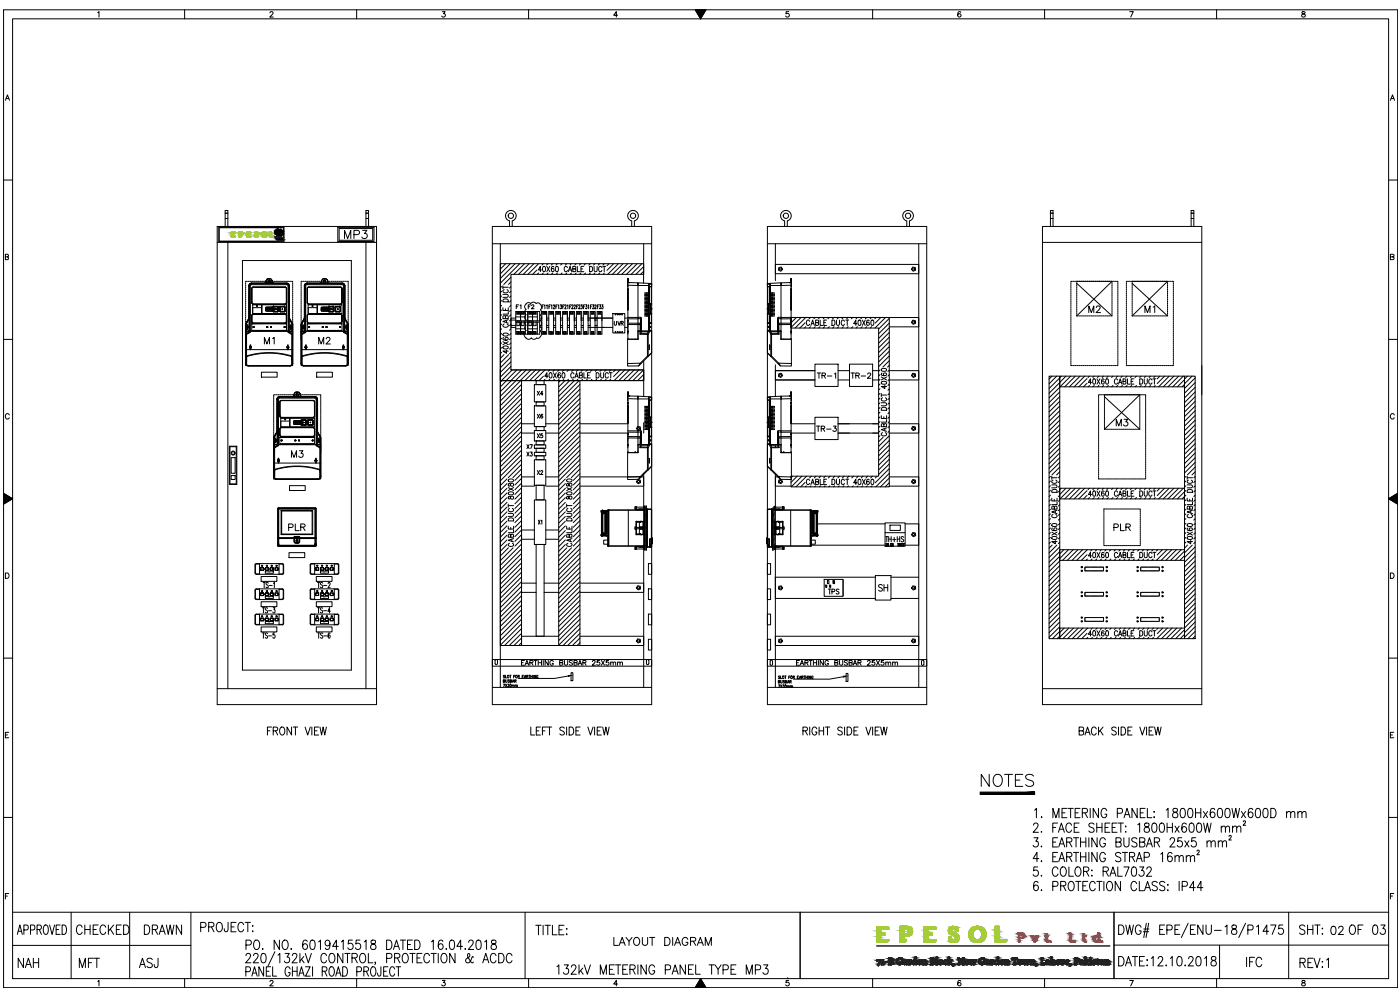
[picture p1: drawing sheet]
<svg xmlns="http://www.w3.org/2000/svg" width="420mm" height="297mm" viewBox="0 0 420 297" stroke-linecap="round" stroke-linejoin="round" font-family="sans-serif">
<defs><g id="words">
<text font-size="7.1" x="293.5" y="237.1">NOTES</text>
<g font-size="6.2">
<text x="309.7" y="246.6">1. METERING PANEL: 1800Hx600Wx600D mm</text>
<text x="22.2" y="281.5">CHECKED</text>
<text x="42.3" y="281.5">DRAWN</text>
<text x="59.3" y="280.8">PROJECT:</text>
<text x="389.1" y="281.5">SHT: OF 03</text>
<text x="4.6" y="291.4">NAH</text>
<text x="22.9" y="291.4">MFT</text>
<text x="40.9" y="291.4">ASJ</text>
<text x="166.2" y="293.5">132kV METERING PANEL TYPE MP3</text>
<text x="373.2" y="291.4">IFC</text>
</g>
<g font-size="5.7">
<text x="102.7" y="72.7">MP3</text>
<text x="398.6" y="281.5">02</text>
<text x="183.4" y="285">LAYOUT DIAGRAM</text>
</g>
<g font-size="5.3">
<text x="78.3" y="104.4">M1</text>
<text x="94.9" y="104.4">M2</text>
<text x="334.1" y="129.1">M3</text>
<text x="85.7" y="160.5">PLR</text>
<text x="333.4" y="160.5">PLR</text>
</g>
<g font-size="4.9">
<text x="326" y="94.9">M2</text>
<text x="342.9" y="94.9">M1</text>
<text x="86.4" y="138.3">M3</text>
<text x="247.6" y="179.6">TPS</text>
<text x="262.8" y="178.5">SH</text>
</g>
<g font-size="4.4">
<text x="160.5" y="119.9">X4</text>
<text x="244.5" y="114.7">TR-1</text>
<text x="254.4" y="114.7">TR-2</text>
<text x="244.1" y="130.5">TR-3</text>
<text x="160.5" y="132.6">X5</text>
</g>
<g font-size="4">
<text x="154.2" y="93.8">F1</text>
<text x="157.7" y="93.8">F2</text>
<text x="183.4" y="98.8">UVR</text>
<text x="160.5" y="126.6">X6</text>
<text x="157.3" y="135.8">X7</text>
<text x="160.5" y="143.6">X2</text>
</g>
<text font-size="3.5" x="163.7" y="158.4" transform="rotate(-90 163.7 158.4)">X1</text>
<text font-size="2.6" x="249.1" y="175.7">0</text>
<g font-size=".5">
<text x="80.5" y="171.9">CT</text>
<text x="97.1" y="171.8">PT</text>
<text x="80.5" y="179.4">CT</text>
<text x="97.1" y="179.4">PT</text>
<text x="80.5" y="187">CT</text>
<text x="97.1" y="187">PT</text>
</g>
</g></defs>
<!-- layer: 0 -->
<g fill="none" stroke="#000" stroke-width=".3">
<path d="M1.1 2.9h418.4v293.4h-418.4zM3.8 5.7h412.9v287.9h-412.9zM29.3 3.8l.4-.3v1.6M55.4 2.9v2.8M81 3.9l.3-.4 .7 .3-1 1.3h1M107 2.9v2.8M132.7 3.5h.9l-.5 .6a.55 .55 0 0 1 .4 .9 .55 .55 0 0 1-.9-.2M158.6 2.9v2.8M185.3 4.6h-1.1l.8-1.1v1.6M208.6 2.9h3.3l-1.6 2.8zM208.8 2.9l-.1 .1M209 2.9l-.2 .3"/>
<path d="M209.2 2.9l-.4 .4M209.4 2.9l-.5 .5M209.6 2.9l-.6 .6M209.8 2.9l-.7 .7M210 2.9l-.9 .9M210.2 2.9l-1 1M210.3 5.7h.1M210.3 2.9v2.8M210.3 2.9l-1 1.1M210.5 5.3l-.3 .3M210.5 2.9l-1.1 1.2M210.7 2.9l-1.3 1.4"/>
<path d="M210.8 4.8l-.7 .6M210.9 2.9l-1.4 1.5M211 4.3l-.9 1M211.1 2.9l-1.5 1.6M211.3 2.9l-1.7 1.7M211.3 3.9l-1.3 1.3M211.5 2.9l-1.8 1.8M211.6 3.4l-1.7 1.7M211.7 2.9l-1.9 1.9M211.9 2.9l-2.1 2.1M236.7 3.5h-.7l-.1 .7a.58 .58 0 0 1 .9 0 .58 .58 0 0 1-.2 .9 .58 .58 0 0 1-.8-.3M261.9 2.9v2.8"/>
<path d="M288.3 3.7v-.1a.81 .81 0 0 0-1 .6 .81 .81 0 0 0 .6 .9 .51 .51 0 0 0 .5-.4 .51 .51 0 0 0-.4-.6 .51 .51 0 0 0-.6 .5M313.5 2.9v2.8M339 3.5h1.1l-.8 1.6M365.1 2.9v2.8M390.8 3.6v.4l.7 .3 .2 .3a.52 .52 0 0 1-.6 .5 .52 .52 0 0 1-.2-.8l.7-.3 .1-.3-.4-.2zM1.6 30.1l.6-1.6 .7 1.6M1.9 29.6h.7M417.3 30.1l.6-1.6 .6 1.6M417.5 29.6h.8M1.1 54h2.7M416.7 54h2.8M1.6 77.1l.8-.1v-.6l-.8-.1v1.6l.9-.1v-.4l-.3-.3"/>
<path d="M65.2 67.9h47.8v143.5h-47.8zM65.2 72.7h47.8M65.7 68.2h19.5v4.3h-19.5zM65.8 68.3h19.3v4h-19.3zM67.6 67.9v-4.7h.8v4.7M67.6 64h.8M67.6 65.6h.8M68.4 72.7v133.9M72.8 78.2h32.6v122.9h-32.6zM101.4 72.5h10.8M101.4 68.2h10.8M101.8 72.1h10.1"/>
<path d="M101.8 68.6h10.1M109.8 67.9v-4.7h.8v4.7M109.8 72.7v133.9M109.8 64h.8M109.8 65.6h.8M147.8 67.9h47.8v143.5h-47.8zM147.8 73.1h47.8M150.1 79.1h43.1v3.2h-39.9v28.7h39.9v3.2h-43.1zM150.1 73.1v133.1M164.1 79.9l.9 1.6M165 79.9l-.9 1.6M173.3 79.9v1.6h.7"/>
<path d="M175.2 79.9h-.8v1.6h.8M176.9 79.9a.8 .8 0 0 1 1 .8 .8 .8 0 0 1-1 .8zM178.3 79.9v1.2l.4 .4 .4-.2 .1-1.4M180.9 79.9h.9M181.3 79.9v1.6M193.2 73.1l-.1 11.8M230.3 67.9h47.8v143.5h-47.8zM230.3 73.1h47.8M232.7 79.3h43v2.8h-43zM232.7 73.1v11.1M275.7 73.1v133.1M312.9 67.9h47.8v143.5h-47.8z"/>
<path d="M312.9 72.7h47.8M315.2 67.9v-4.7h.8v4.7M315.2 64h.8M315.2 65.6h.8M357.5 67.9v-4.7h.8v4.7M357.5 64h.8M357.5 65.6h.8M417.3 77.1l.9-.1 .2-.4-.4-.3h-.7v1.6l1-.1 .1-.4-.4-.3M150.9 92.3v.9h1.6v-.9M150.9 88.3h1.2l.4 .4-.2 .5h-1.4M150.9 86.2h1.6M150.9 85.7v.9"/>
<path d="M151 89.9a.87 .87 0 0 1 1-.2 .87 .87 0 0 1 .5 .9h-1.6zM151.3 97.2a.5 .5 0 0 0-.4 .6 .5 .5 0 0 0 .6 .4h.4a.5 .5 0 0 0 .6-.4 .5 .5 0 0 0-.3-.6M151.3 86.9a.49 .49 0 0 0-.4 .6 .49 .49 0 0 0 .6 .4h.4a.49 .49 0 0 0 .6-.4 .49 .49 0 0 0-.3-.6M151.7 95l.3-.3 .5 .3v.6h-1.6l.2-.8h.5l.1 .8M151.7 92.6v.6M152 96.1v.7M152.5 95.9l-1.6 .6 1.6 .5M152.5 93.5v.8h-1.6M153.3 97.6h1.5M153.3 96h1.5M154.8 95.4h-1.5v2.8h1.5M154.8 98.7h2.9"/>
<path d="M154.8 96.3h7.2M155.1 99.5h.8v.7h-.8zM155.1 96.3v1.4h.7v-1.4M156.2 93.5v2.8M156.5 99.5h.8v.7h-.8zM156.6 96.3v1.4h.7v-1.4M157.7 93.5v2.8M157.7 96.6v3.6h-2.9M157.9 94.4l-.4 .8 .4 .8-.4 .8 .4 .8-.4 .5v.6l.4 .5a1.35 1.35 0 0 0 0 2.2M158.4 98.7h2.9M158.4 93.5v6.7h2.9v-3.6M158.7 99.5h.8v.7h-.8z"/>
<path d="M158.7 96.3v1.4h.7v-1.4M159.8 93.5v2.8M160.1 99.5h.8v.7h-.8zM160.2 96.3v1.4h.7v-1.4M161.3 93.5v2.8M162 97.6h.6M162 96h.6M162 98.2h.6M162 95.4h.6M162 93.5v6.7M162.2 94.6l.4 .8-.4 .8 .4 .8-.4 .8 .3 .4v.6l-.3 .6 .4 .8-.4 .7M162.5 81h-1l.7-1.1v1.6"/>
<path d="M162.6 93.5h1.5v2.8M162.9 99.5h.8v.7h-.8zM162.9 93.5h.8v.8h-.8M163 80l.2-.1a.87 .87 0 0 1 .5 .8 .87 .87 0 0 1-.5 .8l-.4-.7zM163.1 91.5h-.4v1.1M163.3 91.7l.2-.2v1.1M164 91.7l.2-.2v1.1M164.1 97.6h.6M164.1 96h.6M164.1 98.2h.6M164.1 95.4h.6M164.1 93.5v6.7h-1.5"/>
<path d="M164.7 93.5h1.4v2.8M164.7 92h.3M165 99.5h.8v.7h-.8zM165 93.5h.8v.8h-.8zM165.2 91.5h-.5v1.1M165.4 91.7l.2-.2v1.1M166 91.7l.1-.2h.3v.3l-.4 .8h.5M166.1 97.6h.7M166.1 96h.7M166.1 98.2h.7M166.1 95.4h.7M166.1 93.5v6.7h-1.4"/>
<path d="M166.2 80.2v-.2a.77 .77 0 0 0-.9 .6 .77 .77 0 0 0 .6 .9 .45 .45 0 0 0 .4-.4 .45 .45 0 0 0-.3-.5 .45 .45 0 0 0-.5 .4M166.8 93.5h1.4v2.8M166.8 92h.3M166.9 80l.2-.1a.87 .87 0 0 1 .5 .8 .87 .87 0 0 1-.5 .8l-.4-.7zM167.1 99.5h.8v.7h-.8zM167.1 93.5h.8v.8h-.8zM167.3 91.5h-.5v1.1M167.5 91.7l.2-.2v1.1M168.1 91.5h.4l-.2 .4a.33 .33 0 0 1 .3 .4 .33 .33 0 0 1-.5 .2v-.1M168.2 97.6h.6M168.2 96h.6M168.2 98.2h.6"/>
<path d="M168.2 95.4h.6M168.2 93.5v6.7h-1.4M168.8 93.5h1.5v2.8M168.9 92h.3M169.1 99.5h.8v.7h-.8zM169.1 93.5h.8v.8h-.8zM169.3 91.5h-.4v1.1M169.5 91.7a.23 .23 0 0 1 .3-.2 .23 .23 0 0 1 .1 .3l-.4 .8h.4M170.3 91.7l.1-.2v1.1M170.3 97.6h.6M170.3 96h.6M170.3 98.2h.6"/>
<path d="M170.3 95.4h.6M170.3 93.5v6.7h-1.5M170.3 80.3a.5 .5 0 0 0-.6-.4 .5 .5 0 0 0-.4 .6v.4a.5 .5 0 0 0 .4 .6 .5 .5 0 0 0 .6-.4M170.6 81.5l.5-1.6 .5 1.6M170.7 81h.7M170.9 93.5h1.5v2.8M171 92h.2M171.2 99.5h.8v.7h-.8zM171.2 93.5h.8v.8h-.8zM171.4 91.5h-.4v1.1M171.6 91.7a.23 .23 0 0 1 .3-.2 .23 .23 0 0 1 .1 .3l-.5 .8h.5M171.9 80.7l.8-.1 .1-.5-.9-.2v1.6l.9-.1v-.4l-.3-.3"/>
<path d="M172.3 91.7l.1-.2 .2 .1-.4 1h.5M172.4 97.6h.6M172.4 96h.6M172.4 98.2h.6M172.4 95.4h.6M172.4 93.5v6.7h-1.5M173 93.5h1.4v2.8M173.1 92h.2M173.3 99.5h.8v.7h-.8zM173.3 93.5h.8v.8h-.8zM173.5 91.5h-.4v1.1M173.7 91.7v-.2h.3l.1 .3-.5 .8h.5"/>
<path d="M174.4 91.5h.3l-.1 .4a.33 .33 0 0 1 .2 .4 .33 .33 0 0 1-.5 .2v-.1M174.4 80.7h.5M174.4 97.6h.7M174.4 96h.7M174.4 98.2h.7M174.4 95.4h.7M174.4 93.5v6.7h-1.4M175.1 93.5h1.4v2.8M175.1 92h.3M175.4 99.5h.8v.7h-.8zM175.4 93.5h.8v.8h-.8zM175.6 91.5h-.5v1.1"/>
<path d="M175.8 91.5h.3l-.2 .4a.33 .33 0 0 1 .3 .4 .33 .33 0 0 1-.5 .2v-.1M176.5 91.7l.1-.2v1.1M176.5 97.6h.6M176.5 96h.6M176.5 98.2h7.4M176.5 95.4h7.4M176.5 93.5v6.7h-1.4M177.1 93.5h1.5v2.8M177.2 92h.3M177.4 99.5h.8v.7h-.8zM177.4 93.5h.8v.8h-.8zM177.6 91.5h-.4v1.1"/>
<path d="M177.8 91.5h.4l-.2 .4a.33 .33 0 0 1 .3 .4 .33 .33 0 0 1-.5 .2v-.1M178.5 91.7l.1-.2 .3 .1-.5 1h.5M178.6 97.6h.6M178.6 96h.6M178.6 93.5v6.7h-1.5M179.2 93.5h1.5v2.8M179.3 92h.2M179.5 99.5h.8v.7h-.8zM179.5 93.5h.8v.8h-.8zM179.7 91.5h-.4v1.1M179.9 91.5h.4l-.2 .4a.33 .33 0 0 1 .2 .4 .33 .33 0 0 1-.4 .2l-.1-.1M180.6 91.5h.4l-.2 .4a.33 .33 0 0 1 .2 .4 .33 .33 0 0 1-.4 .2l-.1-.1"/>
<path d="M180.6 80.3a.5 .5 0 0 0-.6-.4 .5 .5 0 0 0-.3 .6v.4a.5 .5 0 0 0 .3 .6 .5 .5 0 0 0 .6-.4M180.7 93.5v6.7h-1.5M183.9 94.1h3.6v5.8h-3.6zM233.7 80.3l.8-.2 .4 .7-.5 .6-.8-.3zM237.4 98.1v-2.8h38.3v2.8h-8.8M237.4 98.1h.1M237.4 95.3h29.5v50.8h-29.5v-3.2h26.3v-44.5h-26.3zM273.9 96.1l.8 .1 .1 .8-.7 .3-.6-.6zM273.9 80.1l.8 .2 .1 .8-.7 .3-.6-.6zM323.1 85l10.6 9.8M333.7 84.4l-10.6 10.4M339.8 85l10.6 9.8"/>
<path d="M350.4 84.4l-10.6 10.4M1.1 101.8h2.7M78.5 111.7h4.7v1.5h-4.7zM95 111.7h4.8v1.5h-4.8zM150.1 111v3.2h43.1v-3.2h-39.3M150.9 102.5l1.6 .9M151 104l.8-.2 .7 .4a.87 .87 0 0 1-.8 .5 .87 .87 0 0 1-.8-.5zM151 100.1l.8-.2 .7 .4a.89 .89 0 0 1-.8 .5 .89 .89 0 0 1-.8-.5zM151.2 101.3h-.2a.78 .78 0 0 0 .6 .9 .78 .78 0 0 0 .9-.5 .46 .46 0 0 0-.6-.5 .46 .46 0 0 0-.1 .8l.2 .1M152 105v1l-1.1-.7h1.6M152.5 102.5l-1.6 .9M156.2 100.2v-3.6v3.6"/>
<path d="M157.9 101.4l.7 .4 .8-.4 .5 .4h.6l.5-.4M159.8 100.2v-3.6v3.6M160.9 114.2h2.4v1.2h-2.4zM162.2 100.9l-.5 .6-.7-.1M164.5 112.9h-1l.6-1.1v1.6M165 111.9l.2-.1a.86 .86 0 0 1 .5 .8 .86 .86 0 0 1-.5 .8l-.4-.7zM166.1 111.8l.9 1.6M167 111.8l-.9 1.6M168.2 112.1l-.1-.2a.77 .77 0 0 0-.8 .6 .77 .77 0 0 0 .5 .9 .45 .45 0 0 0 .5-.4 .45 .45 0 0 0-.4-.5 .45 .45 0 0 0-.5 .4M168.8 111.9l.2-.1a.86 .86 0 0 1 .6 .8 .86 .86 0 0 1-.6 .8l-.4-.7zM172.3 112.2a.5 .5 0 0 0-.6-.4 .5 .5 0 0 0-.4 .6v.4a.5 .5 0 0 0 .4 .6 .5 .5 0 0 0 .6-.3M172.5 113.4l.5-1.6 .6 1.6"/>
<path d="M172.7 112.9h.7M173.9 112.6l.8-.1v-.5l-.8-.2v1.6l.8-.1 .1-.4-.4-.3M175.2 111.8v1.6h.8M176.3 112.6h.5M177.2 111.8h-.9v1.6h.9M178.9 111.8a.8 .8 0 0 1 .9 .8 .8 .8 0 0 1-.9 .8zM180.3 111.8v1.2l.4 .4 .4-.2 .1-1.4M182.6 112.2a.49 .49 0 0 0-.6-.4 .49 .49 0 0 0-.4 .6v.4a.49 .49 0 0 0 .4 .6 .49 .49 0 0 0 .6-.3M182.9 111.8h.8M183.3 111.8v1.6M193.2 108.3v10.7M232.7 111.2h11.9h-11.9v2.8h11.9"/>
<path d="M232.7 109.5v9.5M233.7 112.2l.8-.2 .4 .7-.5 .6-.8-.4zM244.6 109.3h6.9v6.7h-6.9zM251.5 111.2h3.4M251.5 114h3.4M254.9 109.3h7v6.7h-7zM266.9 111.2h8.8v2.8h-8.8M273.9 112l.8 .2 .1 .7-.7 .4-.6-.6zM314.8 112.9h3.2v78.7h-3.2zM318 112.9h37.5v3.2h-37.5zM327.6 114.7h-1l.7-1v1.6M328.1 113.7h.2a.87 .87 0 0 1 .5 .8 .87 .87 0 0 1-.5 .8l-.4-.7z"/>
<path d="M329.2 113.7l.9 1.6M330.1 113.7l-.9 1.6M331.3 113.9l-.2-.2a.89 .89 0 0 0-.1 1.6 .46 .46 0 0 0 .4-.7 .46 .46 0 0 0-.8-.1v.2M331.5 119l10.6 9.8M332 113.7h.2a.87 .87 0 0 1 .5 .8 .87 .87 0 0 1-.5 .8l-.4-.7zM335.4 114a.49 .49 0 0 0-.6-.3 .49 .49 0 0 0-.4 .6v.4a.49 .49 0 0 0 .4 .5 .49 .49 0 0 0 .6-.3M335.7 115.3l.5-1.6 .5 1.6M335.9 114.7h.6M337 114.4l.8-.1 .1-.5-.9-.1v1.6l.9-.2v-.4l-.3-.3M338.4 113.7v1.6h.7M339.5 114.4h.5M340.3 113.7h-.8v1.6h.8"/>
<path d="M342 113.7a.8 .8 0 0 1 1 .8 .8 .8 0 0 1-1 .8zM342.1 118.4l-10.6 10.4M343.4 113.7v1.1l.4 .5 .4-.3 .1-1.3M345.7 114a.5 .5 0 0 0-.6-.3 .5 .5 0 0 0-.3 .6v.4a.5 .5 0 0 0 .3 .5 .5 .5 0 0 0 .6-.3M346 113.7h.9M346.4 113.7v1.6M355.5 112.9h3.2v78.7h-3.2zM416.7 101.8h2.8M2.8 124.5a.6 .6 0 0 0-.7-.4 .6 .6 0 0 0-.5 .6v.4a.6 .6 0 0 0 .5 .6 .6 .6 0 0 0 .7-.4M68.8 133.9h2.3v11.5h-2.3zM69 134h1.9v11.2h-1.9zM69.4 137.3h1.2v4.7h-1.2z"/>
<path d="M160.4 127.1h-3.9v2.8h3.9M160.4 121.8h3.4v6.2h-3.4zM160.4 135.7h3.4v1.1h-3.4zM160.4 137.9h3.4v7.7h-3.4zM160.4 133.5h3.4v1h-3.4zM160.9 136.8h2.4v1.1h-2.4zM160.9 134.5h2.4v1.2h-2.4zM160.9 120.6h2.4v1.2h-2.4zM162.1 134.5h1.1M163.8 127.1h3.9M163.8 129.9h3.9M174 127.1h14.4"/>
<path d="M174 129.9h14.4M191.4 127.9l.8 .2v.8l-.7 .3-.5-.6zM193.2 127.1h.1M193.2 127.1v2.8M232.7 133.4v.9M237.4 127.1h7.2M237.4 129.9h7.2M244.6 125.2h6.9v6.7h-6.9zM251.5 127.1h12.2M251.5 129.9h12.2M266.9 127.1h8.8v2.8h-8.8M273.9 127.9l.8 .2 .1 .8-.7 .3-.6-.6z"/>
<path d="M418.4 124.5a.6 .6 0 0 0-.6-.4 .6 .6 0 0 0-.5 .6 .67 .67 0 0 0 .2 .9 .67 .67 0 0 0 .9-.1v-.2M1.2 148.1l-.1 .1M1.3 148.1l-.2 .3M1.4 148.2l-.3 .4M1.5 148.3l-.4 .5M1.7 148.4l-.6 .5M1.8 148.4l-.7 .7M1.9 148.5l-.8 .8M2 148.6l-.9 .9M2.2 148.7l-1.1 .9h2.7l-2.7-1.6v3.3M2.3 148.7l-1.2 1.2M2.4 148.8l-1.3 1.3"/>
<path d="M2.5 148.9l-1.4 1.4M2.6 148.9l-1.5 1.6M2.7 149l-1.6 1.7M2.9 149.1l-1.8 1.8M3 149.2l-1.9 1.9M3.1 149.2l-2 2.1M3.2 149.3l-1.7 1.7M3.3 149.4l-1.3 1.3M3.5 149.4l-1 1M3.6 149.5l-.6 .6M3.7 149.6l-.3 .3M3.8 149.6h-2.7h2.7l-2.7 1.7"/>
<path d="M3.8 149.6h.1M69.4 142.7h1.2v1.2h-1.2zM86.9 145.7h4.7v1.5h-4.7zM94.7 152.4v11.5M160.4 159h-3.9v2.8h3.9M160.4 143.1h-3.9v2.8h3.9M160.4 150h3.4v13.4h-3.4zM160.9 145.6h2.4v4.4h-2.4zM163.8 145.9h3.9M163.8 143.1h3.9M163.8 159h3.9M174 143.1h19.2v2.8h-19.2"/>
<path d="M188.6 153v10.9M191.4 143.9l.8 .1v.8l-.7 .3-.5-.6zM193.2 142v64.2M232.7 142.3v63.9M233.4 143.1h-.7v2.8h4.7M233.7 144l.8-.1 .4 .6-.5 .6-.8-.3zM237.3 153v10.9M245.4 157.2h20.2M266.9 143.1h8.8v2.8h-8.8M271.6 157.2h4.1M273.9 143.9l.8 .1 .1 .8-.7 .3-.6-.6zM274 159.8l.7 .1 .1 .8-.7 .3-.5-.6z"/>
<path d="M315.7 149.5v.8h1.5v-.8M315.7 145.5h1.1l.4 .4-.2 .4-1.3 .1M315.7 159.7l1.5 .9M315.7 143.3h1.5M315.7 142.9v.9M315.7 157.3l.9-.2 .6 .4a.87 .87 0 0 1-.8 .5 .87 .87 0 0 1-.7-.5zM315.7 147.1a.87 .87 0 0 1 1-.2 .87 .87 0 0 1 .5 .8h-1.5zM315.9 158.4l-.2 .1a.78 .78 0 0 0 .6 .9 .78 .78 0 0 0 .9-.6 .45 .45 0 0 0-.6-.4 .45 .45 0 0 0-.1 .8h.2M316 154.4a.5 .5 0 0 0-.3 .6 .5 .5 0 0 0 .5 .3h.4a.5 .5 0 0 0 .6-.3 .5 .5 0 0 0-.3-.6M316 144.1a.49 .49 0 0 0-.3 .5 .49 .49 0 0 0 .5 .4h.4a.49 .49 0 0 0 .6-.3 .49 .49 0 0 0-.3-.6M316.4 152.2l.3-.4 .5 .4v.6h-1.5v-.8h.6l.1 .8M316.4 149.8v.5"/>
<path d="M316.7 153.3v.6M317.2 153.1l-1.5 .5 1.5 .5M317.2 150.6v.8h-1.5M317.2 159.7l-1.5 .9M318 146.5h37.5v3.2h-37.5zM327.6 148.4h-1l.7-1.1v1.6M328.1 147.4l.2-.1a.87 .87 0 0 1 .5 .8 .87 .87 0 0 1-.5 .8l-.4-.7zM329.2 147.3l.9 1.6M330.1 147.3l-.9 1.6M331.3 147.5v-.1a.78 .78 0 0 0-.9 .6 .78 .78 0 0 0 .6 .9 .45 .45 0 0 0 .5-.4 .45 .45 0 0 0-.4-.5 .45 .45 0 0 0-.5 .4M332 147.4l.2-.1a.87 .87 0 0 1 .5 .8 .87 .87 0 0 1-.5 .8l-.4-.7zM335.4 147.7a.49 .49 0 0 0-.6-.4 .49 .49 0 0 0-.4 .6v.4a.49 .49 0 0 0 .4 .6 .49 .49 0 0 0 .6-.4"/>
<path d="M335.7 148.9l.5-1.6 .5 1.6M335.9 148.4h.6M337 148.1l.8-.1v-.6l-.8-.1v1.6l.9-.2v-.3l-.3-.3M338.4 147.3v1.6h.7M339.5 148.1h.5M340.3 147.3h-.8v1.6h.8M342 147.3a.8 .8 0 0 1 1 .8 .8 .8 0 0 1-1 .8zM343.4 147.3v1.1l.4 .5 .4-.2 .1-1.4M345.7 147.7a.5 .5 0 0 0-.6-.4 .5 .5 0 0 0-.3 .6v.4a.5 .5 0 0 0 .3 .6 .5 .5 0 0 0 .6-.4M346 147.3h.9M346.4 147.3v1.6M356.3 149.5v.8h1.6v-.8"/>
<path d="M356.3 145.5h1.1l.5 .4-.3 .4-1.3 .1M356.3 143.3h1.6M356.3 159.7l1.6 .9M356.3 142.9v.9M356.4 157.3l.8-.2 .7 .4a.87 .87 0 0 1-.8 .5 .87 .87 0 0 1-.8-.5zM356.4 147.1a.87 .87 0 0 1 .9-.2 .87 .87 0 0 1 .6 .8h-1.6zM356.5 158.4l-.1 .1a.78 .78 0 0 0 .6 .9 .78 .78 0 0 0 .9-.6 .46 .46 0 0 0-.4-.5 .46 .46 0 0 0-.5 .4 .46 .46 0 0 0 .3 .5M356.7 154.4a.5 .5 0 0 0-.4 .6 .5 .5 0 0 0 .6 .3h.4a.5 .5 0 0 0 .6-.3 .5 .5 0 0 0-.4-.6M356.7 144.1a.49 .49 0 0 0-.4 .5 .49 .49 0 0 0 .6 .4h.4a.49 .49 0 0 0 .6-.3 .49 .49 0 0 0-.4-.6M357.1 152.2l.2-.4 .6 .4v.6h-1.6l.1-.8h.6l.1 .8M357.1 149.8v.5M357.3 153.3v.6"/>
<path d="M357.9 153.1l-1.6 .5 1.6 .5M357.9 150.6v.8h-1.6M357.9 159.7l-1.6 .9M416.7 149.6l2.8-1.6v3.3zM416.7 149.6h.1M416.8 149.6l.3 .3M416.9 149.5l.7 .6M417.1 149.4l1 1M417.2 149.4l1.3 1.3M417.3 149.3l1.7 1.7M417.4 149.2l2.1 2.1M417.5 149.2l2 1.9"/>
<path d="M417.7 149.1l1.8 1.8M417.8 149l1.7 1.7M417.9 148.9l1.6 1.6M418 148.9l1.5 1.4M418.1 148.8l1.4 1.3M418.3 148.7l1.2 1.2M418.4 148.7l1.1 .9h-2.8M418.5 148.6l1 .9M418.6 148.5l.9 .8M418.7 148.4l.8 .7M418.9 148.4l.6 .5M419 148.3l.5 .5"/>
<path d="M419.1 148.2l.4 .4M419.2 148.1l.3 .3M419.3 148.1l.2 .1M1.6 171.9h.6a.87 .87 0 0 1 .5 .8 .87 .87 0 0 1-.5 .8h-.6zM86.7 165.8h4.8v1.5h-4.8zM160.9 175h-4.4v2.7h4.4M160.9 163.4h2.4v27.5h-2.4zM163.3 175h4.4M163.3 177.7h4.4M163.8 161.8h3.9M174 175h19.2v2.7h-19.2M191.4 175.7l.8 .2v.8l-.7 .3-.5-.6z"/>
<path d="M194.6 169.1h1v3.2h-1zM194.6 176.7h1v3.2h-1zM230.3 169.1h1v3.2h-1zM230.3 176.7h1v3.2h-1zM232.7 173.2h30M232.7 179.6h30M233.7 175.9l.8-.1 .4 .6-.5 .6-.8-.3zM243.5 163.6h22.1M267.4 179.6h8.3M267.4 173.2h8.3M271.6 163.6h4.1M274 175.8l.7 .1 .1 .8-.7 .3-.5-.6z"/>
<path d="M315.7 161.1l.9-.1 .6 .3a.86 .86 0 0 1-.8 .6 .86 .86 0 0 1-.7-.6zM316.7 162.2v1l-1-.7h1.5M318 164.9h37.5v3.2h-37.5zM327.6 166.8h-1l.7-1.1v1.6M328.1 165.8l.2-.1a.87 .87 0 0 1 .5 .8 .87 .87 0 0 1-.5 .8l-.4-.7zM329.2 165.7l.9 1.6M330.1 165.7l-.9 1.6M331.3 166l-.2-.3a.89 .89 0 0 0-.1 1.6 .45 .45 0 0 0 .4-.6 .45 .45 0 0 0-.8-.1v.2M332 165.8l.2-.1a.87 .87 0 0 1 .5 .8 .87 .87 0 0 1-.5 .8l-.4-.7zM335.4 166.1a.49 .49 0 0 0-.6-.4 .49 .49 0 0 0-.4 .6v.4a.49 .49 0 0 0 .4 .6 .49 .49 0 0 0 .6-.4M335.7 167.3l.5-1.6 .5 1.6M335.9 166.8h.6"/>
<path d="M337 166.5l.8-.1 .1-.5-.9-.2v1.6l.9-.1v-.4l-.3-.3M338.4 165.7v1.6h.7M339.5 166.5h.5M340.3 165.7h-.8v1.6h.8M342 165.7a.8 .8 0 0 1 1 .8 .8 .8 0 0 1-1 .8zM343.4 165.7v1.2l.4 .4 .4-.2 .1-1.4M345.7 166.1a.5 .5 0 0 0-.6-.4 .5 .5 0 0 0-.3 .6v.4a.5 .5 0 0 0 .3 .6 .5 .5 0 0 0 .6-.4M346 165.7h.9M346.4 165.7v1.6M356.4 161.1l.8-.1 .7 .3a.86 .86 0 0 1-.8 .6 .86 .86 0 0 1-.8-.6zM357.3 162.2v1l-1-.7h1.6M417.3 171.9h.5a.87 .87 0 0 1 .6 .8 .87 .87 0 0 1-.6 .8h-.5z"/>
<path d="M1.1 197.5h2.7M147.8 197.9h47.8v2h-47.8zM148.6 199.1v-1.1l.3-.1 .3 .1 .1 1.1M148.6 199.1l.3 .3 .4-.3M156.5 198.8h.5M157.4 198.2h-.9v1.4h.9M157.6 199.6l.5-1.4 .6 1.4M157.8 199.1h.7M159 198.8h.8l.1-.5-.9-.1v1.4M159.5 198.8l.5 .8M160.2 198.2h1M160.3 193.7h3.4"/>
<path d="M160.7 198.2v1.4M161.5 198.8h1M161.5 198.2v1.4M162.5 198.2v1.4M163 198.2v1.4M164.5 198.2v1.4l-.9-1.4v1.4M166 198.5a.52 .52 0 0 0-.6-.3 .52 .52 0 0 0-.4 .5v.4a.51 .51 0 0 0 .5 .5 .51 .51 0 0 0 .5-.5h-.3M167.7 190.9h-11.2v2.8h11.2M168 198.8h.8l.1-.5-.9-.1v1.4l.9-.1v-.4l-.3-.3M169.4 198.2v1l.4 .4 .5-.2 .1-1.2M171.8 198.4l-.4-.2-.6 .2 .2 .3 .8 .5-.4 .4-.6-.2M172.3 198.8h.8l.1-.5-.9-.1v1.4l.9-.1v-.4l-.3-.3"/>
<path d="M173.5 199.6l.5-1.4 .6 1.4M173.7 199.1h.7M174 190.9h19.2v2.8h-19.2M174.9 198.8h.9v-.5l-.9-.1v1.4M175.4 198.8l.5 .8M177.8 198.5l.3-.3 .5 .2-.9 1.2h1M179.9 198.2h-.7v.6a.51 .51 0 0 1 .7 0 .51 .51 0 0 1-.1 .7 .51 .51 0 0 1-.7-.2M180.5 198.2l.9 1.4M181.4 198.2l-.9 1.4M182.7 198.2h-.7l-.1 .6a.51 .51 0 0 1 .8 0 .51 .51 0 0 1-.1 .7 .51 .51 0 0 1-.8-.2M183.3 198.9l.3-.3 .4 .1v.9M183.3 198.6v1"/>
<path d="M184 198.9l.4-.3 .3 .1 .1 .9M185.3 198.9l.4-.3 .3 .1 .1 .9M185.3 198.6v1M186.1 198.9l.3-.3 .3 .1 .1 .9M191.4 191.7l.8 .2v.7l-.7 .3-.5-.6zM194 199.1l.4 .3 .3-.3M194 199.1l.1-1.1 .3-.1 .3 .1v1.1M194.6 184.3h1v3.2h-1zM194.6 191.8h1v3.2h-1zM230.3 197.9h47.8v2h-47.8zM230.3 184.3h1v3.2h-1zM230.3 191.8h1v3.2h-1z"/>
<path d="M231.2 198.3l.3-.2 .3 .2-.1 1.3-.5-.1zM232.7 190.9h43v2.8h-43zM233.7 191.9l.8-.2 .4 .6-.5 .6-.8-.3zM239 198.8h.6M239.9 198.2h-.9v1.4h.9M240.1 199.6l.6-1.4 .5 1.4M240.3 199.1h.7M241.6 198.8h.8l.1-.5-.9-.1v1.4M242.1 198.8l.4 .8M242.8 198.2h.9M243.3 198.2v1.4M244.1 198.8h1"/>
<path d="M244.1 198.2v1.4M245.1 198.2v1.4M245.6 198.2v1.4M247.1 198.2v1.4l-1-1.4v1.4M248.6 198.5a.54 .54 0 0 0-.6-.3 .54 .54 0 0 0-.4 .5v.4a.52 .52 0 0 0 .5 .5 .52 .52 0 0 0 .5-.5h-.3M250.5 198.8h.8l.1-.5-.9-.1v1.4l.9-.1 .1-.4-.4-.3M252 198.2v1l.4 .4 .4-.2 .1-1.2M254.4 198.4l-.4-.2-.6 .2 .1 .3 .9 .5-.4 .4-.6-.2M254.8 198.8h.8l.1-.5-.9-.1v1.4l.9-.1 .1-.4-.4-.3M256 199.6l.6-1.4 .5 1.4M256.3 199.1h.6M257.5 198.8h.8l.1-.5-.9-.1v1.4"/>
<path d="M258 198.8l.4 .8M260.4 198.5l.2-.3 .6 .2-.9 1.2h1M262.5 198.2h-.7l-.1 .6a.51 .51 0 0 1 .8 0 .51 .51 0 0 1-.1 .7 .51 .51 0 0 1-.7-.2M263 198.2l1 1.4M264 198.2l-1 1.4M265.2 198.2h-.7l-.1 .6a.51 .51 0 0 1 .8 0 .51 .51 0 0 1-.1 .7 .51 .51 0 0 1-.7-.2M265.8 198.9l.4-.3 .3 .1 .1 .9M265.8 198.6v1M266.6 198.9l.3-.3 .4 .1v.9M267.9 198.9l.3-.3 .4 .1v.9M267.9 198.6v1M268.6 198.9l.4-.3 .3 .1 .1 .9"/>
<path d="M273.9 191.7l.8 .2 .1 .7-.7 .3-.6-.6zM277.3 198.4l-.2-.3-.5 .2v1l.3 .3 .4-.3M277.3 198.4v.9M318 188.4h37.5v3.2h-37.5zM327.6 190.3h-1l.7-1.1v1.6M328.1 189.3l.2-.1a.89 .89 0 0 1 .5 .8 .89 .89 0 0 1-.5 .8l-.4-.7zM329.2 189.2l.9 1.6M330.1 189.2l-.9 1.6M331.3 189.5v-.2a.78 .78 0 0 0-.9 .6 .78 .78 0 0 0 .6 .9 .45 .45 0 0 0 .4-.6 .45 .45 0 0 0-.8-.1v.2M332 189.3l.2-.1a.89 .89 0 0 1 .5 .8 .89 .89 0 0 1-.5 .8l-.4-.7zM335.4 189.6a.49 .49 0 0 0-.6-.4 .49 .49 0 0 0-.4 .6v.4a.49 .49 0 0 0 .4 .6 .49 .49 0 0 0 .6-.3M335.7 190.8l.5-1.6 .5 1.6"/>
<path d="M335.9 190.3h.6M337 190l.8-.1v-.6l-.8-.1v1.6l.9-.1v-.4l-.3-.3M338.4 189.2v1.6h.7M339.5 190h.5M340.3 189.2h-.8v1.6h.8M342 189.2a.81 .81 0 0 1 1 .8 .81 .81 0 0 1-1 .8zM343.4 189.2v1.2l.4 .4 .4-.2 .1-1.4M345.7 189.6a.5 .5 0 0 0-.6-.4 .5 .5 0 0 0-.3 .6v.4a.5 .5 0 0 0 .3 .6 .5 .5 0 0 0 .6-.3M346 189.2h.9M346.4 189.2v1.6M416.7 197.5h2.8M2.6 219.7h-1v1.7h1"/>
<path d="M65.2 206.6h47.8M80.3 219.3h.7M81.5 218.1h-1.2v2.4M82 219.3l1.2-.1 .1-.4-.1-.4-1.2-.3v2.4M82.7 219.3l.6 1.2M84.3 218.2l.2-.1a1.27 1.27 0 0 1 1 1 1.27 1.27 0 0 1-.4 1.3l-.2 .1a1.29 1.29 0 0 1-1-.9 1.29 1.29 0 0 1 .4-1.4zM87.5 218.1v2.4l-1.4-2.4v2.4M88 218.1h1.3M88.7 218.1v2.4M91.6 218.1l.7 2.4 .8-2.4M93.6 218.1v2.4M94.4 219.3h.8"/>
<path d="M95.6 218.1h-1.2v2.4h1.2M96 218.1l.5 2.4 .5-2.4 .5 2.4 .5-2.4M147.8 206.2h47.8M151 204.3h.4v-.3l-.4-.1v.8h.4l-.1-.4M151 205.3h.5l-.3 .8M151.5 202.7h-.5l.4 .4v.3l-.4-.1M151.7 202.6v.8h.4M151.7 205.3l.4 .8M151.7 203.9l.2 .8 .3-.2v-.6M152.1 205.3l-.4 .8M152.4 205.3h.4l-.2 .3a.24 .24 0 0 1 .2 .4 .25 .25 0 0 1-.5-.1M152.9 204h-.5l.5 .4-.1 .3-.4-.1"/>
<path d="M152.9 202.6h.5M153.1 204.3h.4v-.3l-.4-.1v.8h.4l-.1-.4M153.2 202.6v.8M153.6 205.7l.3-.1 .1 .5M153.6 205.5v.6M153.7 204.7l.3-.8 .3 .8M153.9 204.5h.3M154 205.7l.3-.1v.5M154.1 203h.3M154.5 204.3h.3l.1-.3-.4-.1v.8M154.6 202.6h-.5v.8M154.6 205.7l.3-.1 .1 .5"/>
<path d="M154.6 205.5v.6M154.7 204.3l.2 .4M155 205.7l.3-.1v.5M155.4 203l.4-.1v-.3h-.4v.8M155.7 203l.2 .4M156.7 203h.3M157.1 202.6h-.4v.8h.4M157.3 203.4l.3-.8 .3 .8M157.4 203.1h.3M158 203l.5-.1v-.2l-.5-.1v.8M158.3 203l.2 .4M158.7 202.6h.5"/>
<path d="M159 202.6v.8M159.3 218.1v2.4h1.2M159.3 203h.5M159.3 202.6v.8M159.8 202.6v.8M160 202.6v.8M160.7 202.6v.8l-.4-.8v.8M160.9 219.3h.8M161.5 202.8a.24 .24 0 0 0-.3-.2 .24 .24 0 0 0-.2 .3v.2a.24 .24 0 0 0 .2 .3 .24 .24 0 0 0 .3-.3h-.2M162.2 218.1h-1.3v2.4h1.3M162.8 219.3h.7M164 218.1h-1.2v2.4"/>
<path d="M164.2 218.1h1.4M164.9 218.1v2.4M169.4 218.5a.72 .72 0 0 0-.8-.4 .72 .72 0 0 0-.6 .6l.2 .4 1 .4 .2 .7a.82 .82 0 0 1-1.4 0M170 218.1v2.4M170.6 202.8l-4.2 .8h-10.8M170.8 218.1a1.27 1.27 0 0 1 1.4 .8 1.27 1.27 0 0 1-.4 1.5l-1 .1zM171.4 201.8h.5v2.4h-.5zM172.8 219.3h.8M174.1 218.1h-1.3v2.4h1.3M176.4 218.1l.8 2.4 .8-2.4M178.4 218.1v2.4M179.2 219.3h.8"/>
<path d="M180.5 218.1h-1.3v2.4h1.3M180.9 218.1l.5 2.4 .4-2.4 .5 2.4 .5-2.4M230.3 206.2h47.8M233.6 204.5h.4v-.3h-.4v.8l.4-.1-.1-.4M233.6 205.5h.5l-.4 .8M234.1 202.9h-.4l.4 .6h-.5M234.2 202.8v.8h.4M234.2 205.5l.5 .8M234.3 204.2l.2 .8 .2-.3v-.5M234.7 205.5l-.5 .8M234.9 205.5h.4l-.2 .3h.2a.26 .26 0 0 1 0 .4 .26 .26 0 0 1-.4-.1M235.4 204.3h-.4l.4 .3v.3l-.4-.1"/>
<path d="M235.5 202.8h.5M235.6 204.5h.4v-.3h-.4v.8l.4-.1-.1-.4M235.7 202.8v.8M236.2 205.9l.3-.1v.5M236.2 205.7v.6M236.3 205l.3-.8 .2 .8M236.4 204.7h.3M236.5 205.9l.3-.1 .1 .5M236.7 203.2h.3M237 204.5h.4v-.3h-.4v.8M237.1 202.8h-.4v.8M237.1 205.9l.4-.1v.5"/>
<path d="M237.1 205.7v.6M237.3 204.5l.2 .5M237.5 205.9l.3-.1 .1 .5M238 203.2h.4v-.3l-.4-.1v.8M238.2 203.2l.2 .4M239.3 203.2h.2M239.7 202.8h-.4v.8h.4M239.9 203.6l.2-.8 .3 .8M240 203.3h.3M240.6 203.2l.4-.1v-.2l-.4-.1v.8M240.8 203.2l.2 .4M241 219.3l1.1-.1 .1-.8-.4-.3h-.8v2.4"/>
<path d="M241.3 202.8h.4M241.5 202.8v.8M241.7 219.3l.6 1.2M241.8 203.2h.5M241.8 202.8v.8M242.3 202.8v.8M242.6 202.8v.8M243 218.1v2.4M243.3 202.8v.8l-.5-.8v.8M244 203a.25 .25 0 0 0-.3-.2 .25 .25 0 0 0-.2 .3v.2a.25 .25 0 0 0 .3 .3 .25 .25 0 0 0 .2-.3h-.1M245.1 218.7a.75 .75 0 0 0-.9-.5 .75 .75 0 0 0-.5 .9v.5a.75 .75 0 0 0 .7 .9 .75 .75 0 0 0 .7-.9h-.4M245.8 219.3h1.4"/>
<path d="M245.8 218.1v2.4M247.2 218.1v2.4M247.7 218.1h1.3M248.3 218.1v2.4M252.8 218.5a.68 .68 0 0 0-.9-.4 .68 .68 0 0 0-.4 .8l1.1 .6 .2 .7a.82 .82 0 0 1-1.4 0M253.1 203l-4.2 .8h-10.8M253.5 218.1v2.4M253.9 202.1h.6v2.3h-.6zM254.2 218.1a1.21 1.21 0 0 1 1.4 1.2 1.21 1.21 0 0 1-1.4 1.2zM256.3 219.3h.7M257.5 218.1h-1.2v2.4h1.2M259.9 218.1l.7 2.4 .8-2.4"/>
<path d="M261.9 218.1v2.4M262.7 219.3h.7M263.9 218.1h-1.2v2.4h1.2M264.3 218.1l.5 2.4 .5-2.4 .5 2.4 .4-2.4M312.9 206.6h47.8M323.9 219.3l1.1-.1 .1-.8-.4-.3h-.8v2.4h.8a.64 .64 0 0 0 .5-.6 .64 .64 0 0 0-.5-.6M325.9 219.7h1M329 218.7a.75 .75 0 0 0-.9-.6 .75 .75 0 0 0-.6 1v.5a.75 .75 0 0 0 .6 .9 .75 .75 0 0 0 .9-.5M329.7 218.1v2.4M330.2 219.2l.8 1.3M331 218.1l-1.3 1.6M335 218.5a.67 .67 0 0 0-.8-.4 .67 .67 0 0 0-.5 .8l1.1 .6 .2 .7a.82 .82 0 0 1-1.4 0"/>
<path d="M335.7 218.1v2.4M336.5 218.1a1.21 1.21 0 0 1 1.3 1.2 1.21 1.21 0 0 1-1.3 1.2zM338.5 219.3h.8M339.7 218.1h-1.2v2.4h1.2M342.1 218.1l.7 2.4 .8-2.4M344.1 218.1v2.4M344.9 219.3h.7M346.1 218.1h-1.2v2.4h1.2M346.5 218.1l.5 2.4 .5-2.4 .5 2.4 .5-2.4M418.3 219.7h-1v1.7h1M1.6 220.5h.6M325.6 220.5l.8-2.4 .8 2.4"/>
<path d="M417.3 220.5h.6M1.1 245.3h2.7M310.2 247.6l.4-.6 .7 .1 .2 .4-.3 .9-1.1 1.3h1.6M310.3 251.4h1.2l-.6 1a.85 .85 0 0 1 .6 1.3 .85 .85 0 0 1-1.4-.1M311.8 257.6h-1.7l1.1-1.8v2.8M312.4 258.4h.3zM312.4 254h.3zM312.6 249.5v.2zM315.9 257.1h.9M315.9 252.7h.9M317.4 255.8h-1.5v2.8h1.5M317.4 247h-1.5v2.7"/>
<path d="M317.4 251.4h-1.5v2.7h1.5M317.6 249.7l.9-2.7 .9 2.7M317.7 258.6l1-2.8 .8 2.8M317.7 254.1l1-2.7 .8 2.7M318 248.8h1.1M318.1 257.6h1.1M318.1 253.2h1.1M320.1 257.1l1.4-.1 .2-.4-.1-.6-.5-.2h-1v2.8M320.1 252.7l1.4-.2 .2-.4-.1-.5-.5-.2h-1v2.7M320.9 257.1l.8 1.5M320.9 252.7l.8 1.4M321.6 247.6a.79 .79 0 0 0-1.2-.5 1.76 1.76 0 0 0 .2 2.6 .83 .83 0 0 0 1-.6"/>
<path d="M322.1 255.8h1.6M322.1 251.4h1.6M322.9 251.4v2.7M322.9 255.8v2.8M323.8 247h-1.4v2.7h1.4M324.3 257.1h1.6M324.3 251.4v2.7M324.3 255.8v2.8M324.3 252.7h1.6M325.9 251.4v2.7M325.9 255.8v2.8M326.8 251.4v2.7"/>
<path d="M326.8 255.8v2.8M328.4 247.3a.84 .84 0 0 0-.9-.4 .84 .84 0 0 0-.7 .7l.2 .4 1.1 .5 .3 .8a.93 .93 0 0 1-1.6 0M329.2 247v2.7M329.3 255.8v2.8l-1.6-2.8v2.8M329.3 251.4v2.7l-1.6-2.7v2.7M330.7 247v2.7M331.7 256.4a.79 .79 0 0 0-1.2-.5 1.76 1.76 0 0 0 .2 2.7 .85 .85 0 0 0 1-1.1h-.5M331.7 252a.79 .79 0 0 0-1.2-.5 1.76 1.76 0 0 0 .2 2.6 .85 .85 0 0 0 1-1h-.5M333.1 247h-1.5v2.7h1.5M334.9 252.7l1.4-.2 .2-.4-.1-.5-.5-.2h-1v2.7h1a.75 .75 0 0 0 .6-.7 .75 .75 0 0 0-.6-.7M335.3 247h-1.5v2.7h1.5M336.4 256.2a.85 .85 0 0 0-.9-.5 .85 .85 0 0 0-.7 .7l.2 .4 1.1 .6a.67 .67 0 0 1 .3 .7 .67 .67 0 0 1-.6 .5l-.8-.2-.2-.3"/>
<path d="M336.4 247v2.7M336.8 255.8h1.6M337.3 251.4v1.9a.78 .78 0 0 0 .8 .8 .78 .78 0 0 0 .8-.8v-1.9M337.6 255.8v2.8M337.8 249.5v.2zM339 257.1l1.3-.1 .2-.4-.1-.6-.4-.2h-1v2.8M339.8 257.1l.7 1.5M341 258.6l.9-2.8 .9 2.8M341.2 251.7a.84 .84 0 0 0-.9-.4 .84 .84 0 0 0-.6 .7l.2 .4 1.1 .5 .2 .8a.93 .93 0 0 1-1.5 0M341.3 257.6h1.2M341.5 247.5l.5-.5v2.7M342 252.7l1.4-.2 .2-.4-.1-.5-.5-.2h-1v2.7h1a.74 .74 0 0 0 .6-.7 .74 .74 0 0 0-.6-.7"/>
<path d="M343.4 257.2h1a.74 .74 0 0 0 .6-.7 .74 .74 0 0 0-.6-.7h-1v2.8M343.6 247.1a.59 .59 0 0 0 .2 .9 .88 .88 0 0 1 1.2 .8 .88 .88 0 0 1-1 .9 .9 .9 0 0 1-.6-1.1 .9 .9 0 0 1 1.1-.6 .61 .61 0 0 0 .2-.9zM344.1 254.1l.9-2.7 .9 2.7M344.4 253.2h1.1M346 247.1l.5-.1a1.74 1.74 0 0 1 0 2.7h-.2a1.96 1.96 0 0 1-.3-2.6zM346.4 252.7l1.4-.2 .2-.4-.1-.5-.5-.2h-1v2.7M347.2 252.7l.8 1.4M348.2 247.1l.6-.1a1.74 1.74 0 0 1 0 2.7h-.2a1.96 1.96 0 0 1-.4-2.6zM348.4 256.3l.5-.5v2.8M350.3 247v2.7M351.2 252l.4-.6h.5l.4 .5-.3 .9-1.1 1.3h1.5M351.7 256.2a.63 .63 0 0 0-1-.3 1.82 1.82 0 0 0 .4 2.7 .79 .79 0 0 0 .7-1.2 .79 .79 0 0 0-1.3-.2l-.1 .4"/>
<path d="M351.8 247v2.7M352.6 257.2l.6-.5 .6 .1 .1 1.8M352.6 256.7v1.9M352.6 247.9l1.3 1.8M353.9 257.2l.5-.5 .6 .1 .1 1.8M353.9 247.9l-1.3 1.8M354.7 251.4h-1.2l-.1 1.1a.87 .87 0 0 1 1.3 .1 .87 .87 0 0 1-.1 1.3 .87 .87 0 0 1-1.3-.3M355.6 252.3l1.2 1.8M356 257.2l.6-.5 .6 .1 .1 1.8M356 247.3a.65 .65 0 0 0-1-.2 1.82 1.82 0 0 0 .3 2.6 .79 .79 0 0 0 .8-1.1 .79 .79 0 0 0-1.3-.2l-.1 .4M356 256.7v1.9M356.8 252.3l-1.2 1.8"/>
<path d="M357.2 247.1l.5-.1a1.74 1.74 0 0 1 0 2.7h-.2a1.96 1.96 0 0 1-.3-2.6zM357.3 257.2l.5-.5 .6 .1 .1 1.8M358.9 251.4h-1.2l-.1 1.1a.86 .86 0 0 1 1.3 .1 .86 .86 0 0 1-.2 1.2 .86 .86 0 0 1-1.2-.2M359.2 255.4l.3-.3 .4 .2-.7 1.2h.8M359.4 247.1l.6-.1a1.74 1.74 0 0 1 0 2.7h-.3a1.96 1.96 0 0 1-.3-2.6zM361.2 247l.6 2.7 .5-2.7 .6 2.7 .6-2.7M362.2 252.8l.6-.5 .6 .1 .1 1.7M362.2 252.3v1.8M363.5 252.8l.5-.5 .6 .1 .1 1.7M365.6 252.8l.6-.5 .5 .1 .2 1.7M365.6 252.3v1.8M366.5 248.4l.6-.5 .6 .1 .1 1.7"/>
<path d="M366.5 247.9v1.8M366.9 252.8l.5-.5 .6 .1 .1 1.7M367.8 248.4l.5-.5 .6 .1 .1 1.7M368.8 251l.3-.3 .4 .2-.7 1.1h.8M369.9 248.4l.6-.5 .5 .1 .2 1.7M369.9 247.9v1.8M371.2 248.4l.5-.5 .6 .1 .1 1.7M416.7 245.3h2.8M1.6 268.9h.6M2.6 268.1h-1v1.6M3.8 273.7h412.9M5.5 279.4h.9"/>
<path d="M7.2 279h.8a.8 .8 0 0 0 .5-.7 .8 .8 0 0 0-.5-.8h-.8v2.9M9.2 279l1.1-.1 .2-.4-.2-.8-1.1-.2v2.9M11.1 278.9l1.1-.2 .2-.4-.2-.6-1.1-.2v2.9M11.8 278.9l.6 1.5M13.4 277.7l.2-.2a1.21 1.21 0 0 1 .9 1.8l-.1 .4a.66 .66 0 0 1-1 .5l-.4-.9v-.7zM14.9 277.5l.7 2.9 .8-2.9M16.8 278.9h.8M18.1 277.5h-1.3v2.9h1.3M18.6 277.5h.7a1.79 1.79 0 0 1 0 2.9h-.7zM21.4 273.7v19.9M38.9 273.7v19.9M57.3 273.7v19.9"/>
<path d="M157.6 273.7v19.9M160.8 277.6h1.6M161.6 277.6v2.9M163 277.6v2.9M163.6 277.6h1.6M164.4 277.6v2.9M165.8 277.6v2.9h1.4M167.8 279h.9M169.3 277.6h-1.5v2.9h1.5M170 278.7h.2zM240.1 273.7v19.9M311.4 260.1h-1.1l-.1 1.2a.87 .87 0 0 1 1.3 .1 .87 .87 0 0 1-.2 1.2 .87 .87 0 0 1-1.2-.2"/>
<path d="M311.5 264.9a.63 .63 0 0 0-1-.3 1.82 1.82 0 0 0 .4 2.7 .79 .79 0 0 0 .9-.7 .79 .79 0 0 0-.7-.9 .79 .79 0 0 0-.9 .6M312.4 262.8h.3zM312.4 267.1h.3zM315.9 265.9h1.1a.75 .75 0 0 0 .5-.7 .75 .75 0 0 0-.5-.7h-1.1v2.8M317.5 260.8a.79 .79 0 0 0-1.2-.6 1.79 1.79 0 0 0 .2 2.7 .86 .86 0 0 0 1-.7M318.3 265.8l1.4-.1 .2-.4-.1-.6-.5-.2h-1v2.8M318.7 260.2l.2-.1a1.49 1.49 0 0 1 1.2 1.1 1.49 1.49 0 0 1-.6 1.6l-.2 .1a1.51 1.51 0 0 1-1.2-1.1 1.51 1.51 0 0 1 .6-1.6zM319.1 265.8l.8 1.5M320.8 260.1v2.8h1.3M321 264.6l.2-.1a1.51 1.51 0 0 1 1.2 1.1 1.51 1.51 0 0 1-.5 1.5l-.2 .2a1.49 1.49 0 0 1-1.2-1.1 1.49 1.49 0 0 1 .5-1.6zM322.8 264.5h1.6M323.1 260.2l.2-.1a1.49 1.49 0 0 1 1.2 1.1 1.49 1.49 0 0 1-.6 1.6l-.2 .1a1.51 1.51 0 0 1-1.2-1.1 1.51 1.51 0 0 1 .6-1.6z"/>
<path d="M323.6 264.5v2.8M325 265.8h.9M325.2 261.5l1.4-.2 .2-.4-.1-.5-.5-.3h-1v2.8M326 261.5l.8 1.4M326.4 264.5h-1.4v2.8h1.4M327.7 261v.3zM327.7 262.6v.3zM328.7 265.1a.79 .79 0 0 0-1.2-.5 1.76 1.76 0 0 0 .2 2.7 .83 .83 0 0 0 1-.7M329.2 264.5h1.5M329.9 264.5v2.8M331.1 261.5h1l.5-.6a.64 .64 0 0 0-.5-.8h-1v2.8M331.3 264.5v2.8"/>
<path d="M331.9 261.5l.7 1.4M332.5 264.6l.3-.1a1.51 1.51 0 0 1 1.2 1.1 1.51 1.51 0 0 1-.6 1.5l-.2 .2a1.49 1.49 0 0 1-1.2-1.1 1.49 1.49 0 0 1 .5-1.6zM333.1 262.9l.9-2.8 .9 2.8M333.4 262h1.2M334.3 273.7v19.9M335.5 260.1v2.8h1.3M335.7 277.5a1.51 1.51 0 0 1 1.6 .9 1.51 1.51 0 0 1-.4 1.8l-1.2 .2zM336.3 264.5v2.8l-1.6-2.8v2.8M337.3 260.1h1.6l-1.2 2.8M337.9 277.5l.5 2.9 .6-2.9 .6 2.9 .6-2.9M339.9 260.2l.5-.1a1.76 1.76 0 0 1 0 2.8h-.2a1.99 1.99 0 0 1-.3-2.7zM341.1 265.1a.87 .87 0 0 0-1-.6 .87 .87 0 0 0-.7 1v.7a.87 .87 0 0 0 .7 1 .87 .87 0 0 0 1-.6"/>
<path d="M341.9 264.5v2.8h1.4M342 260.1h1.3l-.7 1.1a.85 .85 0 0 1 .7 1.3 .85 .85 0 0 1-1.5-.1M342.4 278.2a.88 .88 0 0 0-1-.7 .88 .88 0 0 0-.7 1.1v.7a.88 .88 0 0 0 .9 1.1 .88 .88 0 0 0 .8-1.1h-.5M343.1 279.5h1.6M343.3 278.7h1.5M343.5 267.3l.9-2.8 .9 2.8M343.8 266.3h1.2M344 277l-.7 4.3M344.2 260.8l.4-.7 .7 .1 .2 .4-.3 1-1.1 1.3h1.5M344.7 277l-.8 4.3M347.3 264.9a.79 .79 0 0 0-.9-.5 .79 .79 0 0 0-.5 1l1.2 .7a.67 .67 0 0 1 .2 .7 .67 .67 0 0 1-.5 .5l-.8-.2-.2-.3M348 278.9h.9"/>
<path d="M349.5 277.5h-1.5v2.9h1.5M349.6 264.9a.83 .83 0 0 0-.9-.5 .83 .83 0 0 0-.7 .7l.2 .4 1.2 .6 .2 .7a.93 .93 0 0 1-1.6 0M350.2 279h1a.76 .76 0 0 0 .6-.7 .76 .76 0 0 0-.6-.8h-1v2.9M350.5 265.4v.3zM350.5 267v.3zM352.6 278.9h.9M353.9 264.5v2.8M354.1 277.5h-1.5v2.9h1.5M354.8 265.9h1a.75 .75 0 0 0 .6-.7 .75 .75 0 0 0-.6-.7h-1v2.8M356.6 277l-2.1 4.3M357.3 278.9h.9M358.7 266.3h-1.7l1.2-1.8v2.8"/>
<path d="M358.7 277.5h-1.4v2.9h1.4M361 266.3h-1.7l1.1-1.8v2.8M361 277.5v2.9l-1.6-2.9v2.9M361.9 277.5v2a.8 .8 0 0 0 .8 .9 .8 .8 0 0 0 .9-.9v-2M364.5 279.1h2M367.7 278.1l.5-.6v2.9M369.8 277.7a.63 .63 0 0 0 .2 .9 .89 .89 0 0 1 1.2 .8 .89 .89 0 0 1-1 1 .92 .92 0 0 1-.6-1.2 .92 .92 0 0 1 1.1-.6 .63 .63 0 0 0 .3-.9zM373.8 277l-2 4.3M374.5 279h1a.76 .76 0 0 0 .6-.7 .76 .76 0 0 0-.6-.8h-1v2.9M377.1 278.1l.6-.6v2.9M380.8 279.4h-1.7l1.1-1.9v2.9M381.3 277.5h1.6l-1.1 2.9"/>
<path d="M385 277.5h-1.1l-.2 1.2a.88 .88 0 0 1 1.3 .1 .88 .88 0 0 1-.1 1.3 .88 .88 0 0 1-1.3-.3M386.8 273.7v19.9M417.3 268.9h.6M418.3 268.1h-1v1.6M3.8 283.7h53.5M5.2 280.4l.8-2.9 .7 2.9M29.3 294.5l.4-.3v1.6M55.4 293.6v2.7M73.8 291.5h.9a.78 .78 0 0 0 .5-.7 .78 .78 0 0 0-.5-.7h-.9v2.8M73.8 286.7l.5-.6 .7 .1 .2 .4-.3 .9-1.2 1.4h1.6M73.8 283.5h1.1a.76 .76 0 0 0 .6-.7 .76 .76 0 0 0-.6-.7h-1.1v2.8M75.6 292.9l.8-2.8 .8 2.8"/>
<path d="M75.9 292h1M76.1 286.7l.5-.6 .7 .1 .2 .4-.4 .9-1.1 1.4h1.6M76.6 282.2l.2-.1a1.51 1.51 0 0 1 1.2 1.1 1.51 1.51 0 0 1-.5 1.6l-.2 .1a1.52 1.52 0 0 1-1.3-1.1 1.52 1.52 0 0 1 .6-1.6zM78.6 286.2l.6-.1a1.75 1.75 0 0 1 0 2.8h-.2a1.61 1.61 0 0 1-.6-2.3zM78.8 284.6v.3zM79.1 290.1v2.8l-1.4-2.8v2.8M79.9 291.4h.8M81 294.6l.3-.4 .7 .3-1 1.3h1M81.2 290.1h-1.3v2.8h1.3M81.8 290.1v2.8h1.2M82.5 285.5l-2.1 4.3M83.4 286.6l.6-.5v2.8"/>
<path d="M83.9 282.1v2.8l-1.6-2.8v2.8M85.1 282.2l.2-.1a1.52 1.52 0 0 1 1.3 1.1 1.52 1.52 0 0 1-.6 1.6l-.2 .1a1.52 1.52 0 0 1-1.2-1.1 1.52 1.52 0 0 1 .5-1.6zM85.6 286.1h1.2l-.7 1a.85 .85 0 0 1 .7 1.4 .85 .85 0 0 1-1.5-.1M87.1 290.7a.7 .7 0 0 0-.7-.7 .7 .7 0 0 0-.7 .7l-.2 1.1a.8 .8 0 0 0 .8 1.1 .8 .8 0 0 0 .8-1.1h-.6M87.4 284.6v.3zM87.7 286.7l.5-.6h.5l.4 .5-.3 .9-1.2 1.4h1.6M87.7 291.4h1.5M87.7 290.1v2.8M89.2 290.1v2.8M89.7 292.9l.8-2.8 .8 2.8M90 292h1M90 286.1v2.8"/>
<path d="M90.5 287.8l.8 1.1M91.2 287l-1.2 1.4M91.6 286.1l.9 2.8 .9-2.8M91.7 290.1h1.4l-1.4 2.8h1.4M92.2 282.5a.67 .67 0 0 0-1-.3 1.85 1.85 0 0 0 .3 2.7 .8 .8 0 0 0 .7-1.1 .8 .8 0 0 0-1.3-.3l-.1 .5M93.3 282.2l.6-.1a1.61 1.61 0 0 1 .6 2.3l-.3 .4-.5 .1a1.61 1.61 0 0 1-.6-2.3zM93.8 290.1v2.8M95.6 282.6l.6-.5v2.8M96.7 291.4l1.2-.1 .2-.4-.2-.7-1.2-.1v2.8M97.4 291.4l.7 1.5M98 286.7a.87 .87 0 0 0-1.1-.6 .87 .87 0 0 0-.6 1v.7a.87 .87 0 0 0 .6 1.1 .87 .87 0 0 0 1.1-.7M99 283a.74 .74 0 0 1-.3 .7 .74 .74 0 0 1-.8 0 .8 .8 0 0 1-.2-1.2 .8 .8 0 0 1 1.2 0 2.89 2.89 0 0 1-.2 2.3 .67 .67 0 0 1-1-.3"/>
<path d="M99.1 290.2l.2-.1a1.52 1.52 0 0 1 .8 2.4l-.4 .4a1.53 1.53 0 0 1-1.1-1.2 1.53 1.53 0 0 1 .5-1.5zM99.1 286.2l.3-.1a1.52 1.52 0 0 1 1.2 1.1 1.52 1.52 0 0 1-.6 1.6l-.2 .1a1.51 1.51 0 0 1-1.2-1.1 1.51 1.51 0 0 1 .5-1.6zM100.7 292.9l.9-2.8 .8 2.8M101 292h1M101.5 284h-1.7l1.2-1.9v2.8M102.4 282.6l.6-.5v2.8M102.8 290.1h.8a1.72 1.72 0 0 1 0 2.8h-.8zM102.9 286.1v2.8l-1.6-2.8v2.8M103.5 286.1h1.6M104.3 286.1v2.8M105.6 287.4l1.4-.1 .2-.4-.2-.7-1.4-.1v2.8M105.8 282.1h-1.2l-.1 1.2a.88 .88 0 0 1 1.3 0 .88 .88 0 0 1-.1 1.3 .88 .88 0 0 1-1.3-.2"/>
<path d="M106.4 287.4l.8 1.5M107 293.6v2.7M107.1 291.5h.9a.78 .78 0 0 0 .5-.7 .78 .78 0 0 0-.5-.7h-.9v2.8M108 282.1h-1.1l-.1 1.2a.87 .87 0 0 1 1.3 0 .87 .87 0 0 1-.2 1.3 .87 .87 0 0 1-1.2-.2M108.4 286.2l.2-.1a1.52 1.52 0 0 1 1.2 1.1 1.52 1.52 0 0 1-.5 1.6l-.2 .1a1.5 1.5 0 0 1-1.3-1.1 1.5 1.5 0 0 1 .6-1.6zM109.2 291.4l1.2-.1 .2-.4-.2-.7-1.2-.1v2.8M109.3 282.6l.6-.5v2.8M109.9 291.4l.7 1.5M110.5 286.1v2.8h1.4M111.5 282.2a.63 .63 0 0 0 .2 .9 .89 .89 0 0 1 1.1 .8 .89 .89 0 0 1-1 1 .92 .92 0 0 1-.5-1.2 .92 .92 0 0 1 1.1-.6 .63 .63 0 0 0 .2-.9zM111.6 290.2l.2-.1a1.23 1.23 0 0 1 1 1.7 .84 .84 0 0 1-.8 1.1 .84 .84 0 0 1-.8-1.1v-.7zM112.7 288.8h-.2h.2l-.2 .6"/>
<path d="M114.3 290.1v2.1l-.2 .6h-.6l-.2-.8M115.1 291.4h.8M116 287.5h1a.76 .76 0 0 0 .6-.7 .76 .76 0 0 0-.6-.7h-1v2.8M116 282.1a1.51 1.51 0 0 1 1.6 .9 1.51 1.51 0 0 1-.4 1.8l-1.2 .1zM116.4 290.1h-1.3v2.8h1.3M118.1 284.9l.9-2.8 .9 2.8M118.4 287.4h1a.68 .68 0 0 0 .6-.7 .68 .68 0 0 0-.6-.6h-1v2.8M118.4 284h1.2M118.4 290.7a.7 .7 0 0 0-1.1-.5 1.92 1.92 0 0 0 .3 2.7 .74 .74 0 0 0 .8-.7M118.8 290.1h1.5M119.2 287.4l.8 1.5M119.6 290.1v2.8"/>
<path d="M120.1 282.1h1.6M120.9 282.1v2.8M121.2 286.2a.93 .93 0 0 1 .9 0 .93 .93 0 0 1 .4 .9v.7a.92 .92 0 0 1-.9 1.1 .92 .92 0 0 1-.9-1.1l.1-1.1zM122.3 283.4h.9M123 286.1h1.6M123.8 282.1h-1.5v2.8h1.5M123.8 286.1v2.8M124.5 282.1a1.51 1.51 0 0 1 1.6 .9 1.51 1.51 0 0 1-.5 1.8l-1.1 .1zM125.2 287.4h.9M126.6 286.1h-1.4v2.8h1.4M128.9 286.7a.88 .88 0 0 0-1-.6 .88 .88 0 0 0-.7 1v.7a.88 .88 0 0 0 .7 1.1 .88 .88 0 0 0 1-.7M129.4 286.1h1.6"/>
<path d="M129.5 282.6l.5-.5v2.8M130.2 286.1v2.8M131.5 286.1v2.8M132.7 294.2h.9l-.5 .6a.55 .55 0 0 1 .4 .9 .55 .55 0 0 1-.9-.2M132.8 286.2l.2-.1a1.52 1.52 0 0 1 1.2 1.1 1.52 1.52 0 0 1-.5 1.6l-.2 .1a1.51 1.51 0 0 1-1.3-1.1 1.51 1.51 0 0 1 .6-1.6zM132.9 282.5a.65 .65 0 0 0-1-.3 1.81 1.81 0 0 0 .3 2.7 .83 .83 0 0 0 .8-1 .83 .83 0 0 0-1.1-.6l-.4 .7M133.9 284.6v.3zM135.2 282.2l.6-.1a1.61 1.61 0 0 1 .5 2.3l-.2 .4-.6 .1a1.61 1.61 0 0 1-.5-2.3zM136.6 286.1v2.8l-1.6-2.8v2.8M138.8 284h-1.7l1.2-1.9v2.8M139.6 284.6v.3zM140.6 282.7l.5-.6h.5l.4 .5-.3 .9-1.2 1.4h1.6"/>
<path d="M142 287.3l-.2-.3-.5 1.1a.83 .83 0 0 1-.6 .8 .83 .83 0 0 1-1-.5l.3-.7 .9-.7a.58 .58 0 0 0-.3-.9l-.3 .4 .3 1 .8 1.3 .5 .1 .1-.3M143.2 282.2l.5-.1a1.61 1.61 0 0 1 .6 2.3l-.2 .4-.6 .1a1.61 1.61 0 0 1-.6-2.3zM144.9 288.9l.9-2.8 .9 2.8M145.2 288h1.2M145.5 282.6l.5-.5v2.8M147.6 282.2a.63 .63 0 0 0 .2 .9 .89 .89 0 0 1 1.2 .8 .89 .89 0 0 1-1.1 1 .92 .92 0 0 1-.5-1.2 .92 .92 0 0 1 1.1-.6 .63 .63 0 0 0 .3-.9zM148.9 286.7a.87 .87 0 0 0-1.1-.6 .87 .87 0 0 0-.6 1v.7a.87 .87 0 0 0 .6 1.1 .87 .87 0 0 0 1.1-.7M149.7 286.1a1.51 1.51 0 0 1 1.6 .9 1.51 1.51 0 0 1-.5 1.8l-1.1 .1zM153.7 286.7a.88 .88 0 0 0-1.1-.6 .88 .88 0 0 0-.7 1v.7a.88 .88 0 0 0 .7 1.1 .88 .88 0 0 0 1.1-.7M158.6 293.6v2.7M170.1 280.2v.3zM185.3 295.3h-1.1l.8-1.1v1.6"/>
<path d="M208.7 296.2l.1 .1M208.8 296.1l.2 .2M208.8 296l.4 .3M208.9 295.9l.5 .4M209 295.8l.6 .5M209.1 295.6l.7 .7M209.1 295.5l.9 .8M209.2 295.4l1 .9M209.3 295.3l1 1M209.4 295.1l1.1 1.2M209.4 295l1.3 1.3M209.5 294.9l1.4 1.4"/>
<path d="M209.6 294.8l1.5 1.5M209.6 294.7l1.7 1.6M209.7 294.6l1.8 1.7M209.8 294.4l1.9 1.9M209.8 294.3l2.1 2M209.9 294.2l1.7 1.7M210.3 293.6l1.6 2.7h-3.3zM210.3 293.6v2.7M236.4 293.6h.1M236.7 294.2h-.7l-.1 .7a.58 .58 0 0 1 .9 0 .58 .58 0 0 1-.2 .8 .58 .58 0 0 1-.8-.2M261.9 293.6v2.7M288.3 294.4v-.2a.81 .81 0 0 0-1 .6 .81 .81 0 0 0 .6 1 .51 .51 0 0 0 .5-.5 .51 .51 0 0 0-.4-.5 .51 .51 0 0 0-.6 .5"/>
<path d="M313.5 293.6v2.7M334.3 283.6h82.4M335.7 287a1.51 1.51 0 0 1 1.6 .9 1.51 1.51 0 0 1-.4 1.8l-1.2 .1zM337.8 289.8l.9-2.8 .9 2.8M338.1 288.9h1.2M339 294.2h1.1l-.8 1.6M339.8 287h1.6M340.6 287v2.8M342 288.4h.9M343.5 287h-1.5v2.8h1.5M344.3 288v.2zM344.3 289.6v.2z"/>
<path d="M345.5 287.5l.6-.5v2.8M347.6 287.7l.4-.7h.5l.4 .5-.3 1-1.1 1.3h1.6M349.9 289.7h.2zM351.2 287.5l.6-.5v2.8M353.5 287.1l.6-.1a1.78 1.78 0 0 1 0 2.8h-.2a1.94 1.94 0 0 1-.4-2.7zM355.7 289.6v.2zM356.7 287.7l.5-.7h.4l.5 .5-.4 1-1.1 1.3h1.6M359.2 287.1l.6-.1a1.78 1.78 0 0 1 0 2.8h-.2a1.99 1.99 0 0 1-.4-2.7zM361.5 287.5l.6-.5v2.8M363.7 287.1a.61 .61 0 0 0 .2 1 .89 .89 0 0 1 1.1 .8 .89 .89 0 0 1-1 .9 .92 .92 0 0 1-.5-1.1 .92 .92 0 0 1 1.1-.6 .61 .61 0 0 0 .2-1zM365.1 293.6v2.7M366 283.7v9.9"/>
<path d="M390.1 288.8h1.1l.3-.1 .2-.4a.64 .64 0 0 0-.5-.8h-1.1v2.8M390.8 294.2v.5l.7 .2 .2 .4a.52 .52 0 0 1-.6 .5 .52 .52 0 0 1-.2-.9l.7-.2 .1-.3-.4-.2zM390.9 288.8l.8 1.5M392.5 288.8h.9M394 287.5h-1.5v2.8h1.5M394.3 287.5l1 2.8 .9-2.8M396.7 288.6h.3zM396.9 290v.3zM398.1 288l.6-.5v2.8"/>
<circle cx="155.5" cy="99.9" r=".24"/>
<circle cx="156.9" cy="99.9" r=".24"/>
<circle cx="159.1" cy="99.9" r=".24"/>
<circle cx="160.5" cy="99.9" r=".24"/>
<circle cx="163.3" cy="99.9" r=".24"/>
<circle cx="163.3" cy="93.9" r=".24"/>
<circle cx="165.4" cy="93.9" r=".24"/>
<circle cx="165.4" cy="99.9" r=".24"/>
<circle cx="167.5" cy="93.9" r=".24"/>
<circle cx="167.5" cy="99.9" r=".24"/>
<circle cx="169.5" cy="93.9" r=".24"/>
<circle cx="169.5" cy="99.9" r=".24"/>
<circle cx="171.6" cy="99.9" r=".24"/>
<circle cx="171.6" cy="93.9" r=".24"/>
<circle cx="173.7" cy="99.9" r=".24"/>
<circle cx="173.7" cy="93.9" r=".24"/>
<circle cx="175.8" cy="93.9" r=".24"/>
<circle cx="175.8" cy="99.9" r=".24"/>
<circle cx="177.8" cy="93.9" r=".24"/>
<circle cx="177.8" cy="99.9" r=".24"/>
<circle cx="179.9" cy="93.9" r=".24"/>
<circle cx="179.9" cy="99.9" r=".24"/>
<circle cx="184.7" cy="94.4" r=".14"/>
<circle cx="185.4" cy="94.4" r=".14"/>
<circle cx="186" cy="94.4" r=".14"/>
<circle cx="186.7" cy="94.4" r=".14"/>
<circle cx="234.2" cy="80.7" r=".33"/>
<circle cx="274.2" cy="96.7" r=".33"/>
<circle cx="274.2" cy="80.7" r=".33"/>
<circle cx="234.2" cy="112.6" r=".33"/>
<circle cx="274.2" cy="112.6" r=".33"/>
<circle cx="70" cy="135.9" r=".43"/>
<circle cx="70" cy="135.9" r=".6"/>
<circle cx="191.6" cy="128.5" r=".33"/>
<circle cx="274.2" cy="128.5" r=".33"/>
<circle cx="191.6" cy="144.5" r=".33"/>
<circle cx="234.2" cy="144.5" r=".33"/>
<circle cx="274.2" cy="144.5" r=".33"/>
<circle cx="191.6" cy="176.4" r=".33"/>
<circle cx="234.2" cy="176.4" r=".33"/>
<circle cx="274.2" cy="160.4" r=".33"/>
<circle cx="274.2" cy="176.4" r=".33"/>
<circle cx="191.6" cy="192.3" r=".33"/>
<circle cx="234.2" cy="192.3" r=".33"/>
<circle cx="274.2" cy="192.3" r=".33"/>
<circle cx="152.5" cy="203" r=".35"/>
<circle cx="153.2" cy="205.6" r=".35"/>
<circle cx="155" cy="203" r=".35"/>
<circle cx="235" cy="203.2" r=".35"/>
<circle cx="235.8" cy="205.8" r=".35"/>
<circle cx="237.5" cy="203.2" r=".35"/>
</g>
<g fill="#000" stroke="#000" stroke-width=".3">
<path d="M82.9 69.4v.2zM82.9 69.6l.2-.2zM83.1 70.4h.3zM83.3 69.1h.3zM83.4 70.4l.3 .1zM83.4 70.4h.3zM83.4 70.2h.2zM83.5 70.6h.5zM83.6 70.5h.3zM83.3 70.1h.3zM83.4 69.4h.2zM83.7 69.3h.3z"/>
<path d="M83.5 70.2h.2zM83.6 68.9h.3zM83.5 68.9h.2zM83.7 69h.2zM83.8 70.1h.3zM83.8 69.1h.2zM83.8 70.1l.2 .1zM83.8 69.3h.2zM83.7 70.6h.3zM83.9 69.8h.2zM84.1 69.2h.2zM84 69.7h.1z"/>
<path d="M84.4 70h.2zM84.6 70l-.1 .1zM170.6 202.7h.8l-.8 .2zM253.1 202.9h.8l-.7 .3z"/>
<path d="M82.9 69.6v.2zM82.9 69.6v.2z"/>
<path d="M82.9 69.8v.1zM82.9 69.8v.1z"/>
<path d="M82.9 70l.1 .1zM82.9 70l.1 .1z"/>
<path d="M82.9 70l.1 .1zM82.9 70l.1 .1z"/>
<path d="M82.9 70.1l.1 .1zM82.9 70.1l.1 .1z"/>
<path d="M82.9 70.1l.1 .1zM82.9 70.1l.1 .1z"/>
<path d="M83 70.2h.3zM83 70.2h.3z"/>
<path d="M83 70.3l.1 .1zM83 70.3l.1 .1z"/>
<path d="M82.9 69.6l.2 .1zM82.9 69.6l.2 .1z"/>
<path d="M83.1 70l.2 .2zM83.1 70l.2 .2h-.3z"/>
<path d="M83.1 69.7h.5zM83.1 69.7h.5z"/>
<path d="M83.1 69.7h.5zM83.1 69.7h.5z"/>
<path d="M83.1 69.2v.2zM83.1 69.2h.3l-.3 .2z"/>
<path d="M83.1 69.2h.3zM83.1 69.2h.3z"/>
<path d="M83.1 70.4l.2 .1zM83.1 70.4l.2 .1z"/>
<path d="M83.1 70.4l.2 .1zM83.1 70.4l.2 .1z"/>
<path d="M83 70.1l.3 .1zM83 70.1l.3 .1z"/>
<path d="M83.2 69.1h.3zM83.2 69.1h.3z"/>
<path d="M83 70.2l.3 .1zM83 70.2l.3 .1z"/>
<path d="M83.1 69.5l.2 .1zM83.1 69.5l.2 .1z"/>
<path d="M83 70h.3zM83 70h.3z"/>
<path d="M83 70h.3zM83 70l.3 .1z"/>
<path d="M83.1 70.2h.2zM83.1 70.2h.2z"/>
<path d="M83.1 70.2h.2zM83.1 70.2h.2z"/>
<path d="M83 70.3l.4 .1zM83 70.3l.4 .1z"/>
<path d="M83.1 69.4h.2zM83.1 69.4l.2 .1z"/>
<path d="M83.1 69.6h.2zM83.1 69.6h.2z"/>
<path d="M83.1 69.6l.3 .1zM83.1 69.6l.3 .1z"/>
<path d="M83.1 69.4h.2zM83.1 69.4h.2z"/>
<path d="M83.1 70.2h.3zM83.1 70.2h.3z"/>
<path d="M83.3 69.4h.7zM83.3 69.4h.7z"/>
<path d="M83.3 70h.5zM83.3 70h.5z"/>
<path d="M83.3 70.5h.1zM83.3 70.5h.1z"/>
<path d="M83.3 70.5h.1zM83.3 70.5h.1z"/>
<path d="M83.1 69.4h.2zM83.1 69.4h.2z"/>
<path d="M83 69.9h.3zM83 69.9l.3 .1z"/>
<path d="M83.4 69.7h.6zM83.4 69.7h.6z"/>
<path d="M83 69.9h.4zM83 69.9h.3z"/>
<path d="M83.4 69.6h.6zM83.4 69.6h.6zM83.4 69.6h.6zM83.4 69.6h.6z"/>
<path d="M83.4 69.6h.6zM83.4 69.6h.6z"/>
<path d="M83.3 70.5l.3 .1zM83.3 70.5l.3 .1z"/>
<path d="M83.3 70.5l.3 .1zM83.3 70.5l.3 .1z"/>
<path d="M83.1 69.7h.3zM83.1 69.7h.3z"/>
<path d="M83.1 69.9h.3zM83.1 69.9h.3z"/>
<path d="M83.1 69.7h.3zM83.1 69.7h.3z"/>
<path d="M83.4 70.4h.5zM83.4 70.4h.5z"/>
<path d="M83.1 69.8h.4zM83.1 69.8l.3 .1z"/>
<path d="M83.1 69.1h.4zM83.1 69.1l.3 .1z"/>
<path d="M83.5 70.6h.4zM83.6 70.6h.3z"/>
<path d="M83.5 70.6h.4zM83.6 70.6h.3z"/>
<path d="M83.1 69.4h.4zM83.1 69.4h.4z"/>
<path d="M83.1 69.7h.4zM83.1 69.7h.4z"/>
<path d="M83.1 69.7h.4zM83.1 69.7h.4z"/>
<path d="M83.1 69.8h.4zM83.1 69.8h.4z"/>
<path d="M83.3 70h.2zM83.3 70l.2 .1z"/>
<path d="M83.1 69.8h.4zM83.1 69.8h.4z"/>
<path d="M83.2 69.1h.3zM83.1 69.1h.4z"/>
<path d="M83.3 70h.2zM83.3 70h.2z"/>
<path d="M83.1 69.3h.4zM83.1 69.3l.4 .1z"/>
<path d="M83.1 69.8h.4zM83.1 69.8h.4z"/>
<path d="M83.4 70.6h.2zM83.4 70.6h.2z"/>
<path d="M83.4 70.6h.2zM83.4 70.6h.2z"/>
<path d="M83.1 69.3h.5zM83.1 69.3h.4z"/>
<path d="M83.4 70.6h.3zM83.4 70.6h.3z"/>
<path d="M83.6 70.5h.2zM83.6 70.5h.2z"/>
<path d="M83.2 69.3h.4zM83.2 69.3h.4z"/>
<path d="M83.1 69.7h.5zM83.1 69.7l.4 .1z"/>
<path d="M83.4 69.4h.2zM83.4 69.4h.2z"/>
<path d="M83.3 69.1h.3zM83.3 69.1h.3z"/>
<path d="M83.4 69h.2zM83.3 69.1h.3zM83.3 69.1h.3z"/>
<path d="M83.3 69.1l.4 .1zM83.3 69.1l.4 .1z"/>
<path d="M83.7 69.3h.3zM83.7 69.3h.3z"/>
<path d="M83.5 69h.2zM83.4 69h.2z"/>
<path d="M83.7 69.4h.2zM83.7 69.4h.2z"/>
<path d="M83.4 70.4h.3zM83.4 70.4h.3z"/>
<path d="M83.7 68.9h.4zM83.7 68.9h.4z"/>
<path d="M83.6 69h.1zM83.5 69h.2z"/>
<path d="M83.5 69h.2zM83.5 69h.2z"/>
<path d="M83.4 70.6h.4zM83.4 70.6h.3z"/>
<path d="M83.6 70.1h.2zM83.6 70.1h.2z"/>
<path d="M83.3 70.4h.5zM83.3 70.4h.4z"/>
<path d="M83.6 70.1h.2zM83.6 70.1h.2z"/>
<path d="M83.3 70.4h.5zM83.3 70.4h.5z"/>
<path d="M83.6 70.1l.3 .1zM83.6 70.1l.3 .1z"/>
<path d="M83.6 69h.2zM83.6 69h.1z"/>
<path d="M83.6 70.1l.3 .1zM83.6 70.1l.3 .1z"/>
<path d="M83.3 69.9h.5zM83.3 69.9h.5z"/>
<path d="M83.8 70h.4zM83.8 70h.4z"/>
<path d="M83.3 69.9l.5 .1zM83.3 69.9l.5 .1z"/>
<path d="M83.8 70h.4zM83.8 70h.4z"/>
<path d="M83.3 69.9h.6zM83.3 69.9h.5z"/>
<path d="M83.5 70.2h.4zM83.5 70.2h.4z"/>
<path d="M83.5 70.2h.4zM83.5 70.2h.4z"/>
<path d="M83.3 69.8h.6zM83.3 69.8l.6 .1z"/>
<path d="M83.7 69h.2zM83.6 69h.3z"/>
<path d="M83.7 69.4l.2 .1zM83.7 69.4l.2 .1z"/>
<path d="M83.5 70.2h.4zM83.5 70.2h.2z"/>
<path d="M83.5 70.2h.4zM83.5 70.2h.4z"/>
<path d="M83.6 68.9h.4zM83.5 68.9h.5z"/>
<path d="M83.7 68.9h.2zM83.7 68.9h.2z"/>
<path d="M83.7 68.9l.3 .2zM83.6 69.1h.4z"/>
<path d="M83.4 69.7h.5zM83.4 69.7h.6z"/>
<path d="M83.4 69.7h.5zM83.4 69.7l.5 .1z"/>
<path d="M83.6 68.9h.4zM83.5 68.9h.5z"/>
<path d="M83.7 69.4h.2zM83.7 69.4h.2zM83.7 69.4h.2zM83.7 69.4h.2z"/>
<path d="M83.5 70.4l.3 .2 .1-.2zM83.5 70.4l.3 .2z"/>
<path d="M83.5 70.2h.5zM83.5 70.2h.5z"/>
<path d="M83.7 70.5h.2zM83.7 70.5h.2z"/>
<path d="M83.4 69.4h.6zM83.3 69.4h.7z"/>
<path d="M83.3 69.4l.7 .2zM83.3 69.4l.7 .2z"/>
<path d="M83.4 69.6h.6zM83.4 69.6h.6z"/>
<path d="M83.9 70l.1 .1zM83.9 70l.1 .1z"/>
<path d="M83.5 70.2h.5zM83.4 70.2h.6z"/>
<path d="M83.8 70.5h.2zM83.8 70.5h.1z"/>
<path d="M83.7 69.3l.3 .1zM83.7 69.3l.3 .1z"/>
<path d="M83.7 69.4h.3zM83.6 69.4h.4z"/>
<path d="M83.4 69.7h.6zM83.4 69.7h.6z"/>
<path d="M83.7 69.3h.3zM83.7 69.3l.2 .1z"/>
<path d="M83.7 68.9h.4zM83.7 68.9h.4z"/>
<path d="M83.8 69.3h.2zM83.7 69.3h.3zM83.7 69.3h.3z"/>
<path d="M83.7 68.9h.4zM83.7 68.9h.4z"/>
<path d="M83.8 69.1h.3zM83.8 69.1h.3z"/>
<path d="M83.8 70.5h.2zM83.8 70.5h.2z"/>
<path d="M83.6 69.1h.4zM83.5 69.1h.5z"/>
<path d="M83.4 69.6h.6zM83.4 69.6h.7z"/>
<path d="M83.4 69.6h.6zM83.4 69.6l.6 .1z"/>
<path d="M83.5 69.1h.6zM83.5 69.1h.6z"/>
<path d="M83.6 69.3h.4zM83.6 69.3h.4z"/>
<path d="M83.9 68.9h.2zM83.9 68.9h.2z"/>
<path d="M83.4 69.6h.7zM83.4 69.6h.7z"/>
<path d="M83.9 68.9h.2zM83.9 68.9h.2z"/>
<path d="M84.1 69.6h.4zM84.1 69.6h.4z"/>
<path d="M83.9 70.5h.2zM83.9 70.5h.1z"/>
<path d="M83.9 68.9l.3 .1zM83.9 68.9l.3 .1z"/>
<path d="M83.6 70.1h.5zM83.6 70.1h.5z"/>
<path d="M83.9 68.9l.3 .1zM83.9 68.9l.3 .1z"/>
<path d="M83.8 69.1h.3zM83.8 69.1h.3z"/>
<path d="M84.1 69.2h.2zM84.1 69.2h.2z"/>
<path d="M83.8 69.1l.4 .1zM83.8 69.1l.4 .1z"/>
<path d="M84.1 69.7h.4zM84.1 69.7h.4z"/>
<path d="M83.9 70.1h.2zM83.9 70.1h.2z"/>
<path d="M84 69.7l.2 .3zM84 69.7l.2 .3h-.4z"/>
<path d="M84.1 69.4h.3zM84.1 69.4h.3z"/>
<path d="M84 69.9l.2 .1zM84 69.9l.2 .1z"/>
<path d="M83.9 70.1h.2zM83.9 70.1h.2z"/>
<path d="M84.1 69h.1zM84.1 69h.1z"/>
<path d="M84.1 69h.1zM84.1 69h.1z"/>
<path d="M83.9 70.1h.3zM83.9 70.1h.3z"/>
<path d="M83.9 70.1h.3zM83.9 70.1h.2z"/>
<path d="M83.9 70.4h.3zM83.9 70.4l.2 .1z"/>
<path d="M83.7 69.2h.5zM83.7 69.2h.5z"/>
<path d="M83.3 69.2h1zM83.2 69.2h1.1z"/>
<path d="M83.3 70h.9zM83.3 70l.8 .1z"/>
<path d="M83.8 70.4h.4zM83.8 70.4h.4z"/>
<path d="M83.8 70.4h.4zM83.8 70.4h.4zM83.9 70.4h.3zM83.9 70.4h.3z"/>
<path d="M84.2 69.1h.2zM84.2 69.1h.2z"/>
<path d="M84.2 69.1h.2zM84.2 69.1h.2z"/>
<path d="M83.2 69.2h1.1zM83.2 69.2h1.1z"/>
<path d="M83.2 70.3h1.1zM83.2 70.3l1 .1z"/>
<path d="M83.2 69.2l1.2 .1zM83.2 69.2l1.2 .1z"/>
<path d="M83.9 70.4h.4zM83.9 70.4l.4 .1z"/>
<path d="M83.2 70.3h1.1zM83.2 70.3h1.1z"/>
<path d="M84.4 70.1l-.1 .3zM84 70.4l.4-.3-.1 .3z"/>
<path d="M83.1 70.2h1.2zM83.1 70.2l1.2 .1z"/>
<path d="M84 70.4h.4zM83.9 70.4h.4z"/>
<path d="M84 69.3h.4zM84 69.3h.4z"/>
<path d="M84.1 69.7h.3zM84.1 69.7h.3z"/>
<path d="M84.1 69.7h.3zM84.1 69.7h.3z"/>
<path d="M84.1 69.7h.3zM84.1 69.7h.3zM84.1 69.7h.3zM84.1 69.7h.3z"/>
<path d="M84.1 69.7h.3zM84 69.7h.4z"/>
<path d="M84 69.7h.4zM83.9 69.7h.5zM83.9 69.7h.5zM83.9 69.7h.5z"/>
<path d="M83.9 69.7l.5 .1zM83.9 69.7l.5 .1zM83.9 69.8h.5zM83.9 69.8h.5z"/>
<path d="M84.1 70.2h.3zM84.1 70.2h.3z"/>
<path d="M84.1 70.2h.3zM84 70.2h.3z"/>
<path d="M84.1 69.3l.3 .1zM84.1 69.3l.3 .1z"/>
<path d="M84.2 70.2h.2zM84.1 70.2h.3z"/>
<path d="M84.1 69.2l.4 .1zM84.1 69.2l.4 .1z"/>
<path d="M84 70.4h.4zM84 70.4h.4z"/>
<path d="M84.3 69.2l.2 .1zM84.3 69.2l.2 .1z"/>
<path d="M83.9 69.8h.5zM83.9 69.8h.5z"/>
<path d="M84.1 69.8h.3zM84.1 69.8h.3z"/>
<path d="M84.1 69.8h.3zM84.1 69.8h.3z"/>
<path d="M84.2 70.1h.2zM84.2 70.1l.2 .1z"/>
<path d="M84.2 69.3l.2 .3zM84.2 69.3h.2v.3z"/>
<path d="M84.1 69.4h.3zM84.1 69.4h.3z"/>
<path d="M84.1 69.7h.3zM84.1 69.7h.3z"/>
<path d="M84.2 69.8l.2 .1zM84.2 69.8l.2 .1z"/>
<path d="M84.2 69.9h.2zM84.2 69.9h.2z"/>
<path d="M84.2 69.9h.2zM84.2 69.9h.2zM84.2 69.9h.2zM84.2 69.9h.2z"/>
<path d="M84.2 70h.2zM84.2 70h.2z"/>
<path d="M84.2 70l.2 .1zM84.2 70l.2 .1z"/>
<path d="M84.2 70.1h.2zM84.2 70.1h.2z"/>
<path d="M84.1 69.4l.4 .1zM84.1 69.4l.4 .1z"/>
<path d="M84.2 69.9h.2zM84.2 69.9l.2 .1z"/>
<path d="M84.1 69.5h.4zM84 69.5h.5z"/>
<path d="M84.2 69.3h.3zM84.2 69.3h.3z"/>
<path d="M84.4 69.3l.2 .1zM84.4 69.3l.2 .1z"/>
<path d="M84.4 69.3l.2 .1zM84.4 69.3l.2 .1z"/>
<path d="M84 69.5l.5 .1zM84 69.5l.5 .1z"/>
<path d="M84 69.6h.5zM84 69.6h.5z"/>
<path d="M84 69.6h.5zM84 69.6h.5z"/>
<path d="M84.1 69.6l.4 .1zM84.1 69.6l.4 .1z"/>
<path d="M84.5 69.4l.1 .2zM84.5 69.4l.1 .2z"/>
<path d="M84.4 69.9l.2 .1zM84.4 69.9l.2 .1z"/>
<path d="M84.5 69.4l.1 .2zM84.5 69.4l.1 .2z"/>
<path d="M84.4 69.6l.2 .2zM84.4 69.6l.2 .2z"/>
<path d="M84.6 69.6v.2zM84.6 69.6v.2z"/>
<path d="M84.6 69.6v.2zM84.6 69.6v.2z"/>
<path d="M84.4 69.8l.2 .1zM84.4 69.8l.2 .1z"/>
<path d="M84.6 69.8v.1zM84.6 69.8v.1z"/>
<path d="M294.2 237.7v.7l16.3-.7zM294.2 238.4l16.3-.7v.7z"/>
</g>
<!-- layer: BORDER_A4|Layer 1 -->
<path d="M263.1 283.8h70" fill="none" stroke="#231f20" stroke-width=".3"/>
<g fill="none" stroke="#000" stroke-width=".3">
<path d="M263.1 278h2a1.15 1.15 0 0 1 1.6 .7l-2.4 .1v1.1h1.2v.8h-1.2v1.2h2.3a.58 .58 0 0 1-.1 .7 .58 .58 0 0 1-.7 .1h-2.7zM270.1 277.9h.5a3.1 3.1 0 0 1 3.2 1 1.76 1.76 0 0 1-.6 1.8 1.76 1.76 0 0 1-1.8 .2v1h.5a.65 .65 0 0 1-.2 .7 .65 .65 0 0 1-.7 .1h-.9zM271.4 278.7a.79 .79 0 0 1 1.2 .7 .79 .79 0 0 1-1.2 .7zM277.3 278h2.2a.89 .89 0 0 1 1.4 .8h-2.4v1.1h1.2v.8h-1.2v1.2h2.3a.77 .77 0 0 1-.3 .8 .77 .77 0 0 1-.9 0h-2.3zM285 278.3a1.15 1.15 0 0 1 1.8 .1v-.4a.91 .91 0 0 1 .6 1.4h-.5a.73 .73 0 0 0-.5-.6 .73 .73 0 0 0-.8 .2l.5 .6a1.75 1.75 0 0 1 1.4 2.7 1.35 1.35 0 0 1-2 0v.3a.78 .78 0 0 1-.8-.3 .78 .78 0 0 1 0-.9v-.3h.7a.86 .86 0 0 0 1 .8 .63 .63 0 0 0 .3-.7 .63 .63 0 0 0-.7-.4 1.49 1.49 0 0 1-1.2-1 1.49 1.49 0 0 1 .2-1.5zM291.4 278.6a2.58 2.58 0 0 1 3.7-.1 2.58 2.58 0 0 1 0 3.8 2.59 2.59 0 0 1-3.4 .1 2.59 2.59 0 0 1-.6-3.4zM292.4 279.2a1.41 1.41 0 0 1 1.8 0 1.41 1.41 0 0 1 .3 1.8 1.33 1.33 0 0 1-1.7 .8 1.33 1.33 0 0 1-.7-1.8zM298.7 278h1.2v3.9h2.3a.84 .84 0 0 1-1.3 .8h-2.2zM305.4 279.9h.1a1.64 1.64 0 0 1 2 .7 1.12 1.12 0 0 1-1.5 1v1.1h-.3v-2.6h-.3zM320.9 279.9l.5 .1v2a.62 .62 0 0 0 .5 .5 .62 .62 0 0 0 .6-.2l.3-.1-.1 .3a1.13 1.13 0 0 1-1.6-.2v-2.1zM263.3 287.9l1.1 .1-.8 1.8-.2-.2 .8-1.5h-.7l-.3 .3zM264.5 288l.7-.1-.2 1.2 .3 .3-.7 .1 .2-.3 .1-.9z"/>
<path d="M265.6 288.6l.8-.1-.7 .3zM266.7 287.5h.5a.52 .52 0 0 1 .8 .2 .52 .52 0 0 1-.3 .7 .58 .58 0 0 1 .4 .8 .58 .58 0 0 1-.9 .2l-.5 .1 .2-.5v-1.3zM267.1 288.5a.43 .43 0 0 1 .7 0 .43 .43 0 0 1 0 .6 .43 .43 0 0 1-.7 0zM267.2 287.6a.39 .39 0 0 1 .5 0 .39 .39 0 0 1 0 .6 .39 .39 0 0 1-.5 0zM269.3 287.8l.9-.4 .6 .1-.1 .5-.2-.2a.78 .78 0 0 0-1.2 .6 .78 .78 0 0 0 1.2 .7l-.1-.4-.3-.2h.7a.73 .73 0 0 1-.8 1 1 1 0 0 1-.9-.7 1 1 0 0 1 .2-1zM271.2 288.2l.8-.1 .1 1.1h.3a.28 .28 0 0 1-.3 .3 .28 .28 0 0 1-.3-.3 .35 .35 0 0 1-.6 .2 .35 .35 0 0 1 .2-.6l.5-.2a.36 .36 0 0 0-.2-.4 .36 .36 0 0 0-.5 .2zM271.4 288.9l.4-.1a.23 .23 0 0 1 0 .3 .23 .23 0 0 1-.3 .1 .23 .23 0 0 1-.1-.3zM272.6 288.1l.4-.1v.3l.5-.3v.5l-.2-.2-.3 .2v.7l.2 .2h-.6l.1-1.1zM274.1 288.3l.6-.1v.9a.5 .5 0 0 1-.8-.1 .5 .5 0 0 1 .2-.7zM274.5 287.2l.5-.1-.1 2.1h.3l-.2 .3-.3-.3a.71 .71 0 0 1-1.1-.5 .71 .71 0 0 1 1.1-.7zM275.6 288.2a.47 .47 0 0 1 .6-.3 .47 .47 0 0 1 .2 .7h-.7a.49 .49 0 0 0 .1 .6 .49 .49 0 0 0 .7 0l-.1 .1a.68 .68 0 0 1-.9-.1 .68 .68 0 0 1 .1-1zM275.7 288.2h.4l.1 .3h-.6z"/>
<path d="M276.7 288.1l.5-.1v.2a.56 .56 0 0 1 .8-.1 .56 .56 0 0 1 0 .8l.2 .5-.6 .1 .2-.9a.33 .33 0 0 0-.3-.4 .33 .33 0 0 0-.3 .4l-.1 .6 .3 .2-.6 .1 .1-1.2zM279.2 287.5h.3a.57 .57 0 0 1 .9 .1 .57 .57 0 0 1-.2 .8 .58 .58 0 0 1 .3 .8 .58 .58 0 0 1-.8 .2l-.5 .1 .2-.4v-1.4zM279.6 288.5a.42 .42 0 0 1 .7 0 .42 .42 0 0 1-.1 .6 .42 .42 0 0 1-.6 0zM279.7 287.6a.4 .4 0 0 1 .6 0 .4 .4 0 0 1-.1 .6 .4 .4 0 0 1-.6 0zM280.9 287.2h.5l-.1 2 .2 .2-.6 .1 .2-.4v-1.6zM282 288.3a.48 .48 0 0 1 .7 .4 .48 .48 0 0 1-.7 .4zM283.4 288.2a.41 .41 0 0 1 .6-.3 .41 .41 0 0 1 .2 .6l-.1-.2a.35 .35 0 0 0-.5-.1 .35 .35 0 0 0-.1 .4 .49 .49 0 0 0 .2 .6 .49 .49 0 0 0 .5 0 .64 .64 0 0 1-1 0 .64 .64 0 0 1 .2-1zM284.5 287.2h.5l-.1 2 .2 .2-.6 .1 .2-.4v-1.7zM285.3 288h.5l-.6 .6 .6 .8h-.4l-.4-.7 .4-.4zM286.1 289.2l.2-.1a.41 .41 0 0 1 .1 .5 .41 .41 0 0 1-.4 .2zM287.5 287.5h.4l1.1 1.5v-1.3l-.2-.2 .6-.1-.2 .3-.1 1.8-1.2-1.6v1.3l.2 .2-.6 .1a1.58 1.58 0 0 0 .2-1.7zM289.8 288.2a.46 .46 0 0 1 .7-.2 .46 .46 0 0 1 .1 .6h-.7a.47 .47 0 0 0 .2 .6 .47 .47 0 0 0 .6 0 .63 .63 0 0 1-1 .2 .63 .63 0 0 1 0-1z"/>
<path d="M290 288.2h.3l.2 .3h-.7zM290.9 288h.6l-.2 .2 .2 1 .4-.8-.2-.4h.6l-.2 .2 .2 1 .4-1-.2-.2 .5 .1-.6 1.3-.2 .1-.3-.9-.5 .9zM294 287.9l.6-.4h.9l-.2 .6a.63 .63 0 0 0-.8-.6 .63 .63 0 0 0-.5 .8 .71 .71 0 0 0 .3 .9 .71 .71 0 0 0 .9-.1l-.1-.4-.3-.2h.7l-.1 .1a.63 .63 0 0 1-.1 .8 .63 .63 0 0 1-.8 .1 1.06 1.06 0 0 1-.5-1.6zM295.9 288.2a.57 .57 0 0 1 .8-.1 .57 .57 0 0 1 .1 .8v.3h.3a.28 .28 0 0 1-.3 .3 .28 .28 0 0 1-.2-.3 .34 .34 0 0 1-.6 .2 .34 .34 0 0 1 .1-.6l.5-.2a.36 .36 0 0 0-.2-.4 .36 .36 0 0 0-.5 .2zM296.1 288.9l.4-.1a.23 .23 0 0 1 0 .3 .23 .23 0 0 1-.3 .1 .23 .23 0 0 1-.1-.3zM297.3 288.1l.4-.1v.3l.6-.3-.1 .5-.2-.2-.3 .2v.7l.2 .2h-.6l.2-1.1zM298.8 288.3l.6-.1v.8a.48 .48 0 0 1-.8 0 .48 .48 0 0 1 .2-.7zM299.2 287.2l.5-.1-.1 2 .4 .1-.3 .3-.3-.3a.68 .68 0 0 1-1-.2 .68 .68 0 0 1 .5-.9l.5-.1zM300.3 288.2a.46 .46 0 0 1 .6-.2 .46 .46 0 0 1 .2 .6l-.8 .1a.52 .52 0 0 0 .3 .5 .52 .52 0 0 0 .6 0 .63 .63 0 0 1-1 .2 .63 .63 0 0 1 0-1zM300.5 288.2h.3l.1 .3h-.6zM301.5 288.1l.4-.1v.2a.56 .56 0 0 1 .8-.1 .56 .56 0 0 1 0 .8l.2 .5-.6 .1 .2-.9a.33 .33 0 0 0-.2-.4 .33 .33 0 0 0-.4 .4l.2 .8-.6 .1 .2-1.2zM303.8 287.4h1.5l-.1 .6a.3 .3 0 0 0-.2-.4 .3 .3 0 0 0-.3 .1l-.1 1.4 .4 .3h-.9l.3-.3v-1.5l-.4 .1-.3 .3z"/>
<path d="M305.8 288.3a.48 .48 0 0 1 .8 .4 .48 .48 0 0 1-.7 .4zM306 280.1a.68 .68 0 0 1 1 .3 .68 .68 0 0 1-.4 .9h-.6zM306.9 288h.6l-.2 .3 .3 .9 .3-.8-.2-.4h.6l-.2 .2 .3 1 .4-.9-.3-.3 .6 .1-.7 1.3-.1 .1-.3-.9-.5 .9zM309.2 288.1l.4-.1v.2a.56 .56 0 0 1 .8-.1 .56 .56 0 0 1 .1 .8l.2 .5-.6 .1 .2-.9a.33 .33 0 0 0-.3-.4 .33 .33 0 0 0-.4 .4l.2 .8-.6 .1 .2-1.2zM309.6 280.7l.4 .1 .6 1.6 .5-1.6 .4-.1-.8 2h-.3zM311 289.2l.2-.1a.42 .42 0 0 1 .1 .5 .42 .42 0 0 1-.5 .2l.3-.2zM312.4 287.5l.7-.1-.2 .3-.1 1.4a.5 .5 0 0 0 .5 .2 .5 .5 0 0 0 .4-.5l-.1 .7h-1.2l.2-.4v-1.2zM313.9 288.2a.6 .6 0 0 1 .9 0 .6 .6 0 0 1 0 .8l.3 .2a.26 .26 0 0 1-.3 .3 .26 .26 0 0 1-.2-.3 .35 .35 0 0 1-.6 .2 .35 .35 0 0 1 .1-.6l.5-.2a.36 .36 0 0 0-.2-.4 .36 .36 0 0 0-.5 .2zM313.9 280.1h.3v.6h.5v.2h-.4a1.22 1.22 0 0 0 .4 1.7v.1a1.09 1.09 0 0 1-.8-1.6l-.3-.2v-.2h.3zM314.1 289l.5-.2-.2 .4zM315.1 282.4h.3v.3h-.3zM315.2 287.2l.5-.1-.1 1.1 .3-.1a.64 .64 0 0 1 .7 .3 .64 .64 0 0 1-.1 .7l.2 .3-.6 .1 .2-1a.33 .33 0 0 0-.4-.3 .33 .33 0 0 0-.3 .4l.2 .8h-.6l.2-.2v-1.8z"/>
<path d="M317.2 288.3a.48 .48 0 0 1 .8 .4 .48 .48 0 0 1-.7 .4zM318.5 288.1l.4-.1v.3l.5-.3v.5l-.2-.2-.3 .2v.7l.2 .2h-.6l.2-1.1zM319.8 288.2a.47 .47 0 0 1 .7-.3 .47 .47 0 0 1 .1 .7h-.7a.48 .48 0 0 0 .2 .6 .48 .48 0 0 0 .6 0 .63 .63 0 0 1-.9 .2 .63 .63 0 0 1-.1-1zM320 288.2h.3l.2 .3h-.7zM321.1 289.2l.1-.1a.41 .41 0 0 1 .1 .5 .41 .41 0 0 1-.4 .2zM322.5 287.5a1.06 1.06 0 0 1 1.3 .6l-.4 .5a.44 .44 0 0 0-.5 .2 .44 .44 0 0 0 .1 .5l.2 .1-.8 .1 .3-.4v-1.4zM322.9 287.6a.46 .46 0 0 1 .7 .5 .46 .46 0 0 1-.7 .3zM324.1 288.2a.57 .57 0 0 1 .8-.1 .57 .57 0 0 1 .1 .8v.3h.3a.28 .28 0 0 1-.2 .3 .28 .28 0 0 1-.3-.3 .34 .34 0 0 1-.6 .2 .34 .34 0 0 1 .2-.6l.4-.2a.36 .36 0 0 0-.2-.4 .36 .36 0 0 0-.5 .2zM324.3 289l.5-.2-.2 .4zM325.1 280.1h.3v.6h.5v.2h-.5a1.19 1.19 0 0 0 .5 1.6v.2a1.09 1.09 0 0 1-.8-1.6l-.2-.2v-.2h.2zM325.5 287.2h.4l-.1 2 .2 .2-.5 .1 .1-.4v-1.7zM326.2 288h.6l-.7 .6 .7 .8h-.4l-.5-.7 .4-.4z"/>
<path d="M327 288.1l.5-.1-.1 1.2 .2 .2-.6 .1 .2-.3zM328.1 288.2l.7-.1-.2 .4a.24 .24 0 0 0-.1-.4 .24 .24 0 0 0-.3 .2 .24 .24 0 0 0 .2 .3 .43 .43 0 0 1 .4 .5 .43 .43 0 0 1-.5 .4 .43 .43 0 0 1-.4-.5l.2 .3h.4l.1-.2-.3-.3a.39 .39 0 0 1-.4-.2 .39 .39 0 0 1 .2-.4zM328.5 280.9a.81 .81 0 0 1 1.2 .1v-.8l-.2-.1 .1-.2a.41 .41 0 0 1 .5 .2 .41 .41 0 0 1-.1 .5v1.7l.2 .4-.4-.1-.1-.3a.91 .91 0 0 1-1.2 .3 .91 .91 0 0 1-.3-1.3zM328.6 281.1a.69 .69 0 0 1 1 .1 .69 .69 0 0 1-.1 1 .69 .69 0 0 1-.9 0zM329 288.1l.5-.3v.3l.4-.1v.2h-.4v.2a.51 .51 0 0 0 .2 .8l.2 .1-.3 .2a.73 .73 0 0 1-.4-1.1zM330.2 288.2l.8-.1 .1 1.1h.3a.28 .28 0 0 1-.3 .3 .28 .28 0 0 1-.3-.3 .34 .34 0 0 1-.5 .2 .34 .34 0 0 1 .1-.6l.5-.2a.36 .36 0 0 0-.2-.4 .36 .36 0 0 0-.5 .2zM330.4 288.9l.4-.1a.23 .23 0 0 1 0 .3 .23 .23 0 0 1-.3 .1 .23 .23 0 0 1-.1-.3zM330.6 282.4h.3v.3h-.3zM331.6 288.1l.4-.1v.2a.55 .55 0 0 1 .8-.1 .55 .55 0 0 1 0 .8l.2 .5-.6 .1 .2-.7a.39 .39 0 0 0-.2-.6 .39 .39 0 0 0-.4 .6l.2 .6-.6 .1 .1-.3z"/>
<circle cx="282.4" cy="288.7" r=".7"/>
<circle cx="306.2" cy="288.7" r=".7"/>
<circle cx="317.6" cy="288.7" r=".7"/>
<circle cx="327.3" cy="287.4" r=".17"/>
</g>
<g fill="#a6ce38" stroke="#a6ce38" stroke-width=".3">
<path d="M292.7 278h1.2z"/>
<path d="M291.6 278.5h3.5z"/>
<path d="M291.8 282.4h3.1z"/>
<path d="M292 282.5h2.7z"/>
<path d="M292.2 282.6h2.2z"/>
<path d="M292.5 282.7h1.7z"/>
<path d="M293 282.8h.6z"/>
<path d="M265.7 281.9h.3z"/>
<path d="M265.4 281.9h.6z"/>
<path d="M264.7 281.9h1.3z"/>
<path d="M264.5 281.9h1.5z"/>
<path d="M280 281.9h.2z"/>
<path d="M279.5 281.9h.7z"/>
<path d="M278.8 281.9h1.4z"/>
<path d="M285.8 277.9h.2z"/>
<path d="M285.3 282.7h.2z"/>
<path d="M286.1 282.7h.7z"/>
<path d="M293 277.9h.6zM293 277.9h.6zM293 277.9h.6z"/>
<path d="M293 277.9l.9 .1zM292.7 278h1.2zM292.7 278h1.2z"/>
<path d="M292.7 278h1.5zM292.5 278h1.7zM292.5 278h1.7zM292.5 278h1.7z"/>
<path d="M292.5 278l1.9 .1zM292.2 278.1h2.2zM292.2 278.1h2.2zM292.2 278.1h2.2z"/>
<path d="M292.2 278.1l2.5 .1zM292 278.2h2.7z"/>
<path d="M292 278.2h2.7zM292 278.2h2.7z"/>
<path d="M292 278.2l2.9 .1zM291.8 278.3h3.1zM291.8 278.3h3.1zM291.8 278.3h3.1z"/>
<path d="M291.8 278.3l3.3 .2zM291.6 278.5h3.5zM291.6 278.5h3.5z"/>
<path d="M291.6 278.5l3.6 .1-.1-.1zM291.6 278.5l3.6 .1h-3.8zM291.4 278.6h3.8zM291.4 278.6h3.8z"/>
<path d="M291.4 278.6l4 .2zM291.4 278.6l4 .2h-4.2z"/>
<path d="M293.3 278.8h2.1zM293.3 278.8h2.1z"/>
<path d="M291.2 278.8h2.1zM291.2 278.8h1.9z"/>
<path d="M293.6 278.8h1.8zM293.6 278.8h1.8z"/>
<path d="M291.2 278.8h1.9zM291.2 278.8h1.8z"/>
<path d="M291.2 278.8h1.8zM291.2 278.8l1.6 .1z"/>
<path d="M293.6 278.8l1.9 .1zM293.6 278.8l1.9 .1z"/>
<path d="M293.8 278.9l1.7 .1zM293.8 278.9l1.7 .1z"/>
<path d="M291.2 278.9h1.6zM291.2 278.9l1.4 .1h-1.5z"/>
<path d="M291.1 279h1.5zM291.1 279h1.5z"/>
<path d="M294 279h1.6zM294 279h1.6z"/>
<path d="M291.1 279l1.3 .2 .2-.2zM291.1 279l1.3 .2h-1.4z"/>
<path d="M294.1 279l1.6 .2-.1-.2zM294.1 279l1.6 .2z"/>
<path d="M291 279.2h1.4zM291 279.2h1.4z"/>
<path d="M294.3 279.2h1.4zM294.3 279.2h1.4z"/>
<path d="M294.3 279.2l1.5 .2-.1-.2zM294.3 279.2l1.5 .2h-1.4z"/>
<path d="M291 279.2l1.2 .2 .2-.2zM291 279.2l1.2 .2h-1.3zM290.9 279.4h1.3zM290.9 279.4h1.3z"/>
<path d="M294.4 279.4h1.4zM294.4 279.4h1.4z"/>
<path d="M294.4 279.4l1.4 .2v-.2zM294.4 279.4l1.4 .2h-1.3z"/>
<path d="M290.9 279.4l1.2 .2 .1-.2zM290.9 279.4l1.2 .2h-1.3z"/>
<path d="M290.8 279.6h1.3zM290.8 279.6l1.3 .1z"/>
<path d="M294.5 279.6l1.4 .1zM294.5 279.6l1.4 .1z"/>
<path d="M294.5 279.7l1.4 .2zM294.5 279.7l1.4 .2z"/>
<path d="M290.8 279.7l1.3 .2v-.2zM290.8 279.7l1.3 .2h-1.4z"/>
<path d="M294.6 279.9l1.3 .1zM294.6 279.9l1.3 .1z"/>
<path d="M290.7 279.9l1.4 .1v-.1zM290.7 279.9l1.4 .1h-1.4z"/>
<path d="M294.6 280l1.3 .1zM294.6 280l1.3 .1z"/>
<path d="M290.7 280h1.4zM290.7 280l1.3 .1z"/>
<path d="M294.6 280.1l1.3 .2v-.2zM294.6 280.1l1.3 .2h-1.3z"/>
<path d="M294.6 280.3l1.3 .1zM294.6 280.3l1.3 .1z"/>
<path d="M290.7 280.1l1.3 .3v-.3zM290.7 280.1l1.3 .3h-1.3z"/>
<path d="M290.7 280.4h1.3zM290.7 280.4h1.3z"/>
<path d="M290.7 280.4l1.3 .2v-.2zM290.7 280.4l1.3 .2h-1.3z"/>
<path d="M294.6 280.4l1.3 .2v-.2zM294.6 280.4l1.3 .2h-1.3z"/>
<path d="M294.6 280.6h1.3zM294.6 280.6l1.3 .1z"/>
<path d="M290.7 280.6l1.4 .1zM290.7 280.6l1.4 .1z"/>
<path d="M290.7 280.7l1.4 .1zM290.7 280.7l1.4 .1z"/>
<path d="M294.6 280.7h1.3zM294.6 280.7l1.3 .1h-1.3z"/>
<path d="M294.6 280.8l1.3 .2v-.2zM294.6 280.8l1.3 .2h-1.4z"/>
<path d="M290.7 280.8l1.4 .2v-.2zM290.7 280.8l1.4 .2h-1.3z"/>
<path d="M290.8 281l1.3 .1zM290.8 281l1.3 .1z"/>
<path d="M294.5 281h1.4zM294.5 281l1.3 .1z"/>
<path d="M290.8 281.1l1.4 .2-.1-.2zM290.8 281.1l1.4 .2h-1.3zM290.9 281.3h1.3zM290.9 281.3h1.3z"/>
<path d="M294.5 281.1l1.3 .2v-.2zM294.5 281.1l1.3 .2h-1.4z"/>
<path d="M294.4 281.3h1.4zM294.4 281.3h1.4z"/>
<path d="M290.9 281.3l1.5 .2-.2-.2zM290.9 281.3l1.5 .2h-1.5z"/>
<path d="M294.4 281.3l1.3 .2 .1-.2zM294.4 281.3l1.3 .2h-1.4z"/>
<path d="M290.9 281.5h1.5zM290.9 281.5h1.5z"/>
<path d="M294.3 281.5h1.4zM294.3 281.5h1.4z"/>
<path d="M291 281.5l1.6 .2zM291 281.5l1.6 .2h-1.5zM291.1 281.7h1.5zM291.1 281.7h1.5z"/>
<path d="M294.3 281.5l1.3 .2 .1-.2zM294 281.7l.3-.2 1.3 .2z"/>
<path d="M294 281.7h1.6zM294 281.7h1.5z"/>
<path d="M291.1 281.7l1.7 .1zM291.1 281.7l1.7 .1z"/>
<path d="M294 281.7h1.5zM293.8 281.8h1.7z"/>
<path d="M291.2 281.8l1.8 .1zM291.2 281.8l1.8 .1z"/>
<path d="M293.8 281.8h1.7zM293.6 281.9h1.8z"/>
<path d="M291.2 281.9h1.8zM291.2 281.9h1.8z"/>
<path d="M293.6 281.9h1.8zM293.6 281.9h1.8z"/>
<path d="M293.6 281.9h1.8zM293.3 281.9h2.1z"/>
<path d="M291.2 281.9h2.1zM291.2 281.9h2.1z"/>
<path d="M291.2 281.9h4.2zM291.2 281.9l4.1 .2z"/>
<path d="M291.4 282.1h3.9zM291.4 282.1h3.8z"/>
<path d="M291.4 282.1h3.8zM291.4 282.1l3.7 .1z"/>
<path d="M291.5 282.2h3.6zM291.5 282.2l3.6 .1z"/>
<path d="M291.6 282.3h3.5zM291.6 282.3l3.3 .1zM291.8 282.4h3.1z"/>
<path d="M291.8 282.4h3.1zM291.8 282.4l2.9 .1zM292 282.5h2.7z"/>
<path d="M292 282.5h2.7zM292 282.5l2.4 .1zM292.2 282.6h2.2z"/>
<path d="M292.2 282.6h2.2zM292.2 282.6l2 .1zM292.5 282.7h1.7z"/>
<path d="M292.5 282.7h1.7zM292.5 282.7h1.4z"/>
<path d="M292.7 282.7h1.2zM292.7 282.7h1.2z"/>
<path d="M292.7 282.7h1.2zM292.7 282.7l.9 .1z"/>
<path d="M293 282.8h.6zM293 282.8h.6z"/>
<path d="M263.1 278h2.9zM263.1 278h2.9z"/>
<path d="M263.1 278h2.9zM263.1 278h2.9z"/>
<path d="M263.1 278h3.1zM263.1 278h3.1zM263.1 278h3.1zM263.1 278h3.1z"/>
<path d="M263.1 278l3.2 .1zM263.1 278l3.2 .1z"/>
<path d="M263.1 278.1h3.2zM263.1 278.1h3.2z"/>
<path d="M263.1 278.1l3.4 .1zM263.1 278.1l3.4 .1zM263.1 278.2h3.4zM263.1 278.2h3.4z"/>
<path d="M263.1 278.2l3.5 .1zM263.1 278.2l3.5 .1zM263.1 278.3h3.5zM263.1 278.3h3.5z"/>
<path d="M263.1 278.3l3.6 .1zM263.1 278.3l3.6 .1zM263.1 278.4h3.6zM263.1 278.4h3.6z"/>
<path d="M263.1 278.4l3.6 .2zM263.1 278.4l3.6 .2z"/>
<path d="M263.1 278.6h3.6zM263.1 278.6h3.6z"/>
<path d="M263.1 278.6h3.6zM263.1 278.6h3.6z"/>
<path d="M263.1 278.6l3.6 .1zM263.1 278.6l3.6 .1z"/>
<path d="M263.1 278.7h3.6zM263.1 278.7h3.6z"/>
<path d="M263.1 278.7h3.6zM263.1 278.7h3.6z"/>
<path d="M263.1 278.7h3.6zM263.1 278.7h3.6z"/>
<path d="M263.1 278.7l3.6 .1zM263.1 278.7l3.6 .1z"/>
<path d="M263.1 278.8h1.2zM263.1 278.8h1.2z"/>
<path d="M263.1 278.8h1.2zM263.1 278.8h1.2z"/>
<path d="M263.1 278.8l1.2 .2zM263.1 278.8l1.2 .2z"/>
<path d="M263.1 279h1.2zM263.1 279h1.2z"/>
<path d="M263.1 279l1.2 .2v-.2zM263.1 279l1.2 .2h-1.2z"/>
<path d="M263.1 279.2l1.2 .2v-.2zM263.1 279.2l1.2 .2h-1.2z"/>
<path d="M263.1 279.4l1.2 .2v-.2zM263.1 279.4l1.2 .2h-1.2z"/>
<path d="M263.1 279.6l1.2 .2v-.2zM263.1 279.6l1.2 .2h-1.2z"/>
<path d="M263.1 279.8h1.2zM263.1 279.8h1.2z"/>
<path d="M263.1 279.8l1.2 .1zM263.1 279.8l1.2 .1zM263.1 279.9h1.2zM263.1 279.9h1.2z"/>
<path d="M263.1 279.9h2.4zM263.1 279.9h2.4z"/>
<path d="M263.1 279.9l2.4 .1zM263.1 279.9l2.4 .1z"/>
<path d="M263.1 280l2.4 .1zM263.1 280l2.4 .1z"/>
<path d="M263.1 280.1l2.4 .3v-.3zM263.1 280.1l2.4 .3h-2.4z"/>
<path d="M263.1 280.4l2.4 .1zM263.1 280.4l2.4 .1z"/>
<path d="M263.1 280.5l2.4 .1zM263.1 280.5l2.4 .1z"/>
<path d="M263.1 280.6l2.4 .1zM263.1 280.6l2.4 .1z"/>
<path d="M263.1 280.7h2.4zM263.1 280.7h2.4z"/>
<path d="M263.1 280.7h1.2zM263.1 280.7h1.2z"/>
<path d="M263.1 280.7h1.2zM263.1 280.7h1.2z"/>
<path d="M263.1 280.7l1.2 .1zM263.1 280.7l1.2 .1z"/>
<path d="M263.1 280.8l1.2 .2v-.2zM263.1 280.8l1.2 .2h-1.2z"/>
<path d="M263.1 281l1.2 .3v-.3zM263.1 281l1.2 .3h-1.2z"/>
<path d="M263.1 281.3l1.2 .2v-.2zM263.1 281.3l1.2 .2h-1.2z"/>
<path d="M263.1 281.5l1.2 .2v-.2zM263.1 281.5l1.2 .2h-1.2z"/>
<path d="M263.1 281.7l1.2 .1zM263.1 281.7l1.2 .1z"/>
<path d="M263.1 281.8h1.2zM263.1 281.8h1.2z"/>
<path d="M263.1 281.8l1.2 .1zM263.1 281.8l1.2 .1z"/>
<path d="M263.1 281.9h1.2zM263.1 281.9h1.2z"/>
<path d="M265.7 281.9h.3zM265.6 281.9h.4z"/>
<path d="M265.6 281.9h.4zM265.4 281.9h.6zM265.1 281.9h.9z"/>
<path d="M265.1 281.9h.9zM264.7 281.9h1.3zM264.6 281.9h1.4z"/>
<path d="M264.6 281.9h1.4zM264.5 281.9h1.5zM264.4 281.9h1.6z"/>
<path d="M263.1 281.9h1.2zM263.1 281.9h1.2z"/>
<path d="M264.4 281.9h1.6zM264.3 281.9h1.7z"/>
<path d="M263.1 281.9h1.2zM263.1 281.9h1.2z"/>
<path d="M263.1 281.9h3.6zM263.1 281.9h3.6z"/>
<path d="M263.1 281.9l3.6 .1zM263.1 281.9l3.6 .1z"/>
<path d="M263.1 282h3.6zM263.1 282h3.6z"/>
<path d="M263.1 282h3.6zM263.1 282h3.6z"/>
<path d="M263.1 282h3.6zM263.1 282h3.6z"/>
<path d="M263.1 282l3.6 .1zM263.1 282l3.6 .1z"/>
<path d="M263.1 282.1l3.6 .1zM263.1 282.1l3.6 .1z"/>
<path d="M263.1 282.2h3.6zM263.1 282.2l3.6 .1z"/>
<path d="M263.1 282.3h3.6zM263.1 282.3h3.5z"/>
<path d="M263.1 282.3h3.5zM263.1 282.3l3.5 .1z"/>
<path d="M263.1 282.4h3.5zM263.1 282.4h3.5z"/>
<path d="M263.1 282.4h3.5zM263.1 282.4l3.4 .1z"/>
<path d="M263.1 282.5h3.4zM263.1 282.5l3.3 .1z"/>
<path d="M263.1 282.6h3.3zM263.1 282.6h3.3z"/>
<path d="M263.1 282.6h3.2zM263.1 282.6h3.3z"/>
<path d="M263.1 282.6h3.2zM263.1 282.6l3.1 .1z"/>
<path d="M263.1 282.7h3.1zM263.1 282.7h3.1z"/>
<path d="M263.1 282.7h3.1zM263.1 282.7h2.9z"/>
<path d="M263.1 282.7h2.9zM263.1 282.7h2.9z"/>
<path d="M263.1 282.7h2.9zM263.1 282.7h2.9z"/>
<path d="M263.1 282.7h2.9zM263.1 282.7h2.9z"/>
<path d="M277.3 278h2.9zM277.3 278h2.9z"/>
<path d="M277.3 278h3zM277.3 278h3z"/>
<path d="M277.3 278h3.1zM277.3 278h3.1z"/>
<path d="M277.3 278h3.1zM277.3 278h3.1z"/>
<path d="M277.3 278l3.2 .1zM277.3 278l3.2 .1z"/>
<path d="M277.3 278.1h3.3zM277.3 278.1h3.3z"/>
<path d="M277.3 278.1h3.3zM277.3 278.1h3.3z"/>
<path d="M277.3 278.1l3.4 .1zM277.3 278.1l3.4 .1z"/>
<path d="M277.3 278.2h3.4zM277.3 278.2h3.4z"/>
<path d="M277.3 278.2l3.5 .1zM277.3 278.2l3.5 .1z"/>
<path d="M277.3 278.3h3.5zM277.3 278.3h3.5z"/>
<path d="M277.3 278.3l3.6 .1zM277.3 278.3l3.6 .1z"/>
<path d="M277.3 278.4l3.6 .1zM277.3 278.4l3.6 .1z"/>
<path d="M277.3 278.5l3.6 .1zM277.3 278.5l3.6 .1z"/>
<path d="M277.3 278.6l3.6 .1zM277.3 278.6l3.6 .1zM277.3 278.7h3.6zM277.3 278.7h3.6z"/>
<path d="M277.3 278.7h3.6zM277.3 278.7h3.6z"/>
<path d="M277.3 278.7h3.6zM277.3 278.7h3.6zM277.3 278.7h3.6zM277.3 278.7h3.6z"/>
<path d="M277.3 278.7l3.6 .1zM277.3 278.7l3.6 .1z"/>
<path d="M277.3 278.8h1.2zM277.3 278.8h1.2z"/>
<path d="M277.3 278.8h1.2zM277.3 278.8h1.2z"/>
<path d="M277.3 278.8l1.2 .1zM277.3 278.8l1.2 .1z"/>
<path d="M277.3 278.9l1.2 .2v-.2zM277.3 278.9l1.2 .2h-1.2z"/>
<path d="M277.3 279.1h1.2zM277.3 279.1h1.2z"/>
<path d="M277.3 279.1l1.2 .4v-.4zM277.3 279.1l1.2 .4h-1.2z"/>
<path d="M277.3 279.5l1.2 .1zM277.3 279.5l1.2 .1z"/>
<path d="M277.3 279.6l1.2 .1zM277.3 279.6l1.2 .1z"/>
<path d="M277.3 279.7l1.2 .1zM277.3 279.7l1.2 .1z"/>
<path d="M277.3 279.8l1.2 .1zM277.3 279.8l1.2 .1z"/>
<path d="M277.3 279.9h1.2zM277.3 279.9h1.2zM277.3 279.9h1.2zM277.3 279.9h1.2z"/>
<path d="M277.3 279.9h2.4zM277.3 279.9h2.4z"/>
<path d="M277.3 279.9l2.4 .1zM277.3 279.9l2.4 .1z"/>
<path d="M277.3 280h2.4zM277.3 280h2.4z"/>
<path d="M277.3 280l2.4 .1zM277.3 280l2.4 .1z"/>
<path d="M277.3 280.1l2.4 .1zM277.3 280.1l2.4 .1z"/>
<path d="M277.3 280.2l2.4 .3v-.3zM277.3 280.2l2.4 .3h-2.4z"/>
<path d="M277.3 280.5l2.4 .1zM277.3 280.5l2.4 .1z"/>
<path d="M277.3 280.6l2.4 .1zM277.3 280.6l2.4 .1z"/>
<path d="M277.3 280.7h2.4zM277.3 280.7h2.4z"/>
<path d="M277.3 280.7h1.2zM277.3 280.7h1.2z"/>
<path d="M277.3 280.7h1.2zM277.3 280.7h1.2z"/>
<path d="M277.3 280.7l1.2 .1zM277.3 280.7l1.2 .1z"/>
<path d="M277.3 280.8l1.2 .2v-.2zM277.3 280.8l1.2 .2h-1.2zM277.3 281h1.2zM277.3 281h1.2z"/>
<path d="M277.3 281l1.2 .4v-.4zM277.3 281l1.2 .4h-1.2z"/>
<path d="M277.3 281.4l1.2 .1zM277.3 281.4l1.2 .1z"/>
<path d="M277.3 281.5l1.2 .2v-.2zM277.3 281.5l1.2 .2h-1.2z"/>
<path d="M277.3 281.7l1.2 .1zM277.3 281.7l1.2 .1z"/>
<path d="M277.3 281.8h1.2zM277.3 281.8h1.2z"/>
<path d="M277.3 281.8l1.2 .1zM277.3 281.8l1.2 .1z"/>
<path d="M277.3 281.9h1.2zM277.3 281.9h1.2z"/>
<path d="M280 281.9h.2zM279.7 281.9h.5z"/>
<path d="M279.7 281.9h.5zM279.5 281.9h.7zM279.1 281.9h1.1z"/>
<path d="M279.1 281.9h1.1zM278.8 281.9h1.4zM278.7 281.9h1.5z"/>
<path d="M278.7 281.9h1.5zM278.6 281.9h1.6z"/>
<path d="M277.3 281.9h1.2zM277.3 281.9h1.2z"/>
<path d="M278.6 281.9h1.6zM278.5 281.9h1.7z"/>
<path d="M277.3 281.9h1.2zM277.3 281.9h1.2z"/>
<path d="M277.3 281.9h3.6zM277.3 281.9h3.6z"/>
<path d="M277.3 281.9l3.6 .1zM277.3 281.9l3.6 .1z"/>
<path d="M277.3 282h3.6zM277.3 282h3.6zM277.3 282h3.6zM277.3 282h3.6zM277.3 282h3.6zM277.3 282h3.6z"/>
<path d="M277.3 282h3.6zM277.3 282h3.6z"/>
<path d="M277.3 282h3.6zM277.3 282l3.6 .2z"/>
<path d="M277.3 282.2h3.6zM277.3 282.2h3.6z"/>
<path d="M277.3 282.2h3.6zM277.3 282.2l3.5 .1z"/>
<path d="M277.3 282.3h3.5zM277.3 282.3l3.5 .1zM277.3 282.4h3.5zM277.3 282.4h3.5z"/>
<path d="M277.3 282.4h3.5zM277.3 282.4l3.4 .2zM277.3 282.6h3.4zM277.3 282.6h3.4z"/>
<path d="M277.3 282.6h3.4zM277.3 282.6h3.2zM277.3 282.6h3.2zM277.3 282.6h3.2z"/>
<path d="M277.3 282.6h3.2zM277.3 282.6l3.1 .1z"/>
<path d="M277.3 282.7h3.1zM277.3 282.7h3.1z"/>
<path d="M277.3 282.7h3.1zM277.3 282.7h3zM277.3 282.7h3zM277.3 282.7h3z"/>
<path d="M277.3 282.7h3zM277.3 282.7h2.9z"/>
<path d="M277.3 282.7h2.9zM277.3 282.7h2.9z"/>
<path d="M285.8 277.9h.2zM285.8 277.9h.2z"/>
<path d="M285.8 277.9l.4 .1zM285.6 278h.6z"/>
<path d="M286.8 278h.1zM286.8 278h.1zM286.8 278h.1zM286.8 278h.1zM286.8 278h.1zM286.8 278h.1z"/>
<path d="M286.8 278h.2zM286.8 278h.2zM286.8 278h.2zM286.8 278h.2z"/>
<path d="M285.6 278h.7zM285.4 278h.9z"/>
<path d="M285.4 278l1 .1zM285.4 278.1h1z"/>
<path d="M286.8 278l.4 .1zM286.8 278l.4 .1zM286.8 278.1h.4zM286.8 278.1h.4z"/>
<path d="M285.4 278.1h1.1zM285.3 278.1h1.2z"/>
<path d="M285.3 278.1l1.2 .1zM285.2 278.2h1.3z"/>
<path d="M286.8 278.1l.5 .1zM286.8 278.1l.5 .1zM286.8 278.2h.5zM286.8 278.2h.5z"/>
<path d="M285.2 278.2h1.4zM285.2 278.2h1.4z"/>
<path d="M285.2 278.2l1.5 .1zM285 278.3h1.7z"/>
<path d="M286.8 278.2l.6 .1zM286.8 278.2l.6 .1z"/>
<path d="M286.8 278.3h.7zM286.8 278.3h.7z"/>
<path d="M285 278.3h1.7zM285 278.3h1.7z"/>
<path d="M286.8 278.3l.7 .1zM286.8 278.3l.7 .1z"/>
<path d="M285 278.3l1.8 .1zM284.9 278.4h1.9z"/>
<path d="M286.8 278.4h.7zM286.8 278.4h.7z"/>
<path d="M284.9 278.4h1.9zM284.9 278.4h1.9z"/>
<path d="M284.9 278.4h2.6zM284.9 278.4h2.6z"/>
<path d="M284.9 278.4h2.6zM284.9 278.4h2.6z"/>
<path d="M284.9 278.4l2.6 .1zM284.9 278.4l2.6 .1z"/>
<path d="M284.8 278.5l2.8 .1zM284.8 278.5l2.8 .1z"/>
<path d="M284.8 278.6l2.8 .1zM284.8 278.6l2.8 .1z"/>
<path d="M284.7 278.7h2.9zM284.7 278.7h2.9zM284.7 278.7h2.9zM284.7 278.7h2.9z"/>
<path d="M284.7 278.7h2.9zM284.7 278.7h2.9z"/>
<path d="M286.1 278.7h1.5zM286.1 278.7h1.5z"/>
<path d="M284.7 278.7h1.4zM284.7 278.7h1.4z"/>
<path d="M286.1 278.7h1.5zM286.1 278.7h1.5zM286.1 278.7h1.5z"/>
<path d="M286.1 278.7h1.5zM286.1 278.7h1.5zM286.1 278.7h1.5z"/>
<path d="M286.1 278.7h1.5zM286.1 278.7h1.5z"/>
<path d="M284.7 278.7h1.4zM284.7 278.7h1.3z"/>
<path d="M286.2 278.7l1.4 .1zM286.2 278.7l1.4 .1z"/>
<path d="M284.7 278.7h1.3zM284.7 278.7l1.2 .1z"/>
<path d="M286.3 278.8h1.3zM286.3 278.8h1.3z"/>
<path d="M284.7 278.8h1.2zM284.7 278.8h1.1z"/>
<path d="M286.4 278.8h1.2zM286.4 278.8h1.2z"/>
<path d="M284.7 278.8h1.1zM284.7 278.8h1z"/>
<path d="M284.7 278.8h1zM284.7 278.8l1 .1z"/>
<path d="M286.4 278.8l1.2 .1zM286.4 278.8l1.2 .1z"/>
<path d="M286.6 278.9l1 .1zM286.6 278.9l1 .1z"/>
<path d="M284.7 278.9h1zM284.7 278.9l.9 .1z"/>
<path d="M284.6 279h1zM284.6 279h1z"/>
<path d="M286.6 279l1 .1zM286.6 279l1 .1z"/>
<path d="M284.6 279h1zM284.6 279l1 .1z"/>
<path d="M286.7 279.1h.9zM286.7 279.1h.9z"/>
<path d="M284.6 279.1l1 .1zM284.6 279.1l1 .1z"/>
<path d="M284.6 279.2h1zM284.6 279.2h1z"/>
<path d="M286.7 279.1l.9 .1zM286.7 279.1l.9 .1z"/>
<path d="M284.6 279.2l1.1 .1zM284.6 279.2l1.1 .1z"/>
<path d="M286.7 279.2l.9 .1zM286.7 279.2l.9 .1z"/>
<path d="M286.8 279.3h.8zM286.8 279.3h.8z"/>
<path d="M284.6 279.3l1.1 .1zM284.6 279.3l1.1 .1z"/>
<path d="M286.8 279.3l.8 .1zM286.8 279.3l.8 .1z"/>
<path d="M284.6 279.4h1.1zM284.6 279.4h1.1z"/>
<path d="M286.8 279.4h.8zM286.8 279.4h.8z"/>
<path d="M286.8 279.4h.8zM286.8 279.4h.8zM286.8 279.4h.8zM286.8 279.4h.8z"/>
<path d="M286.8 279.4h.8zM286.8 279.4h.8z"/>
<path d="M284.6 279.4h1.2zM284.6 279.4h1.2z"/>
<path d="M284.6 279.4l1.2 .1zM284.6 279.4l1.2 .1z"/>
<path d="M284.7 279.5h1.3zM284.7 279.5h1.3z"/>
<path d="M284.7 279.5l1.4 .1zM284.7 279.5l1.4 .1z"/>
<path d="M284.7 279.6l1.5 .1zM284.7 279.6l1.5 .1z"/>
<path d="M284.7 279.7h1.6zM284.7 279.7h1.6z"/>
<path d="M284.7 279.7l1.7 .1zM284.7 279.7l1.7 .1z"/>
<path d="M284.7 279.8l2 .1zM284.7 279.8l2 .1z"/>
<path d="M284.8 279.9l2 .1zM284.8 279.9l2 .1z"/>
<path d="M284.8 280l2.2 .1zM284.8 280l2.2 .1zM284.9 280.1h2.1zM284.9 280.1h2.1z"/>
<path d="M284.9 280.1l2.3 .1zM284.9 280.1l2.3 .1z"/>
<path d="M285 280.2h2.2zM285 280.2h2.2z"/>
<path d="M285.1 280.2l2.2 .1zM285.1 280.2l2.2 .1z"/>
<path d="M285.2 280.3h2.2zM285.2 280.3h2.2z"/>
<path d="M285.3 280.3l2.1 .1zM285.3 280.3l2.1 .1z"/>
<path d="M285.3 280.4l2.2 .1zM285.3 280.4l2.2 .1z"/>
<path d="M285.5 280.5h2zM285.5 280.5h2z"/>
<path d="M285.6 280.5l2 .1zM285.6 280.5l2 .1z"/>
<path d="M285.8 280.6l1.8 .1zM285.8 280.6l1.8 .1z"/>
<path d="M285.9 280.7l1.8 .1zM285.9 280.7l1.8 .1z"/>
<path d="M286 280.8h1.7zM286 280.8h1.7z"/>
<path d="M286.2 280.8l1.5 .1zM286.2 280.8l1.5 .1z"/>
<path d="M286.3 280.9h1.5zM286.3 280.9h1.5z"/>
<path d="M286.4 280.9l1.4 .2zM286.4 280.9l1.4 .2z"/>
<path d="M284.7 281.1h.8zM284.7 281.1h.8z"/>
<path d="M286.5 281.1h1.3zM286.5 281.1h1.3z"/>
<path d="M284.7 281.1h.8zM284.7 281.1h.8z"/>
<path d="M286.6 281.1l1.2 .1zM286.6 281.1l1.2 .1z"/>
<path d="M284.7 281.1l.8 .1zM284.7 281.1l.8 .1z"/>
<path d="M284.7 281.2h.8zM284.7 281.2h.8z"/>
<path d="M284.7 281.2h.8zM284.7 281.2h.8z"/>
<path d="M284.7 281.2l.8 .1zM284.7 281.2l.8 .1z"/>
<path d="M286.6 281.2l1.2 .1zM286.6 281.2l1.2 .1z"/>
<path d="M284.7 281.3h.8zM284.7 281.3h.8z"/>
<path d="M284.7 281.3h.8zM284.7 281.3h.8z"/>
<path d="M284.7 281.3l.8 .1zM284.7 281.3l.8 .1z"/>
<path d="M286.7 281.3l1.1 .1zM286.7 281.3l1.1 .1zM286.7 281.4h1.1zM286.7 281.4h1.1z"/>
<path d="M284.7 281.4h.8zM284.7 281.4h.8z"/>
<path d="M286.7 281.4l1.1 .1zM286.7 281.4l1.1 .1z"/>
<path d="M284.7 281.4l.9 .1zM284.7 281.4l.9 .1z"/>
<path d="M286.7 281.5l1.1 .1zM286.7 281.5l1.1 .1z"/>
<path d="M284.7 281.5l.9 .2zM284.7 281.5l.9 .2z"/>
<path d="M286.7 281.6h1.1zM286.7 281.6l1.1 .1z"/>
<path d="M284.7 281.7h.9zM284.7 281.7h.9z"/>
<path d="M286.7 281.7h1.1zM286.7 281.7l1.1 .1z"/>
<path d="M284.7 281.7l1 .1zM284.7 281.7l1 .1z"/>
<path d="M286.6 281.8h1.2zM286.6 281.8h1.2z"/>
<path d="M284.7 281.8l1.1 .1zM284.7 281.8l1.1 .1z"/>
<path d="M286.6 281.8h1.2zM286.6 281.8l1.1 .1z"/>
<path d="M284.7 281.9h1.2zM284.7 281.9h1.2z"/>
<path d="M284.7 281.9h1.3zM284.7 281.9h1.3z"/>
<path d="M286.5 281.9h1.2zM286.4 281.9h1.3z"/>
<path d="M284.7 281.9h1.3zM284.7 281.9h1.3z"/>
<path d="M284.7 281.9l1.4 .1zM284.7 281.9l1.4 .1z"/>
<path d="M284.7 282h1.4zM284.7 282h1.4z"/>
<path d="M286.4 281.9l1.3 .1zM286.3 282h1.4z"/>
<path d="M284.7 282h1.5zM284.7 282h1.5z"/>
<path d="M286.3 282h1.4zM286.2 282h1.5z"/>
<path d="M284.7 282h1.5zM284.7 282h1.5z"/>
<path d="M284.7 282h3zM284.7 282h3z"/>
<path d="M284.7 282h3zM284.7 282h3zM284.7 282h3zM284.7 282h3zM284.7 282h3zM284.7 282h3zM284.7 282h3zM284.7 282h3zM284.7 282h3zM284.7 282h3zM284.7 282h3zM284.7 282h3z"/>
<path d="M284.7 282h3zM284.7 282h3z"/>
<path d="M284.7 282h3zM284.7 282l2.9 .1z"/>
<path d="M284.7 282.1h2.9zM284.7 282.1l2.9 .1z"/>
<path d="M284.7 282.2h2.9zM284.7 282.2l2.8 .1z"/>
<path d="M284.7 282.3h2.8zM284.7 282.3h2.8zM284.7 282.3h2.8zM284.7 282.3h2.8z"/>
<path d="M285.5 282.3h2zM285.5 282.3h2z"/>
<path d="M285.5 282.3h2zM285.5 282.3l2 .1z"/>
<path d="M284.7 282.3l.8 .1zM284.7 282.3l.8 .1z"/>
<path d="M285.5 282.4h2zM285.5 282.4h1.9z"/>
<path d="M285.6 282.4h1.8zM285.6 282.4h1.8z"/>
<path d="M284.8 282.4h.7zM284.8 282.4h.7zM284.8 282.4h.7zM284.8 282.4h.7z"/>
<path d="M285.6 282.4h1.8zM285.6 282.4l1.7 .1z"/>
<path d="M285.7 282.5h1.6zM285.7 282.5l1.5 .1z"/>
<path d="M284.8 282.4l.7 .2zM284.8 282.4l.7 .2z"/>
<path d="M285.7 282.6h1.5zM285.7 282.6h1.4z"/>
<path d="M285.8 282.6h1.3zM285.8 282.6h1.3z"/>
<path d="M285 282.6h.5zM285 282.6h.5z"/>
<path d="M285.1 282.6l.4 .1zM285.1 282.6l.4 .1z"/>
<path d="M285.8 282.6h1.3zM285.8 282.6l1.1 .1z"/>
<path d="M286 282.7h.9zM286 282.7h.9z"/>
<path d="M285.1 282.7h.4zM285.1 282.7h.4z"/>
<path d="M285.3 282.7h.2zM285.3 282.7h.2zM285.3 282.7h.2z"/>
<path d="M286 282.7h.9zM286 282.7h.8z"/>
<path d="M286.1 282.7h.6zM286.2 282.7h.5z"/>
<path d="M298.7 278h1.2zM298.7 278h1.2zM298.7 278h1.2zM298.7 278h1.2z"/>
<path d="M298.7 278h1.2zM298.7 278h1.2z"/>
<path d="M298.7 278h1.2zM298.7 278h1.2z"/>
<path d="M298.7 278l1.2 .1zM298.7 278l1.2 .1z"/>
<path d="M298.7 278.1l1.2 .1zM298.7 278.1l1.2 .1z"/>
<path d="M298.7 278.2l1.2 .1zM298.7 278.2l1.2 .1z"/>
<path d="M298.7 278.3l1.2 .1zM298.7 278.3l1.2 .1z"/>
<path d="M298.7 278.4l1.2 .1zM298.7 278.4l1.2 .1z"/>
<path d="M298.7 278.5l1.2 .2v-.2zM298.7 278.5l1.2 .2h-1.2z"/>
<path d="M298.7 278.7h1.2zM298.7 278.7h1.2z"/>
<path d="M298.7 278.7l1.2 .3v-.3zM298.7 278.7l1.2 .3h-1.2z"/>
<path d="M298.7 279h1.2zM298.7 279h1.2z"/>
<path d="M298.7 279l1.2 .3v-.3zM298.7 279l1.2 .3h-1.2z"/>
<path d="M298.7 279.3l1.2 .3v-.3zM298.7 279.3l1.2 .3h-1.2z"/>
<path d="M298.7 279.6l1.2 .1zM298.7 279.6l1.2 .1z"/>
<path d="M298.7 279.7l1.2 .6v-.6zM298.7 279.7l1.2 .6h-1.2z"/>
<path d="M298.7 280.3l1.2 .6v-.6zM298.7 280.3l1.2 .6h-1.2z"/>
<path d="M298.7 280.9l1.2 .3v-.3zM298.7 280.9l1.2 .3h-1.2z"/>
<path d="M298.7 281.2h1.2zM298.7 281.2h1.2z"/>
<path d="M298.7 281.2l1.2 .2v-.2zM298.7 281.2l1.2 .2h-1.2z"/>
<path d="M298.7 281.4l1.2 .1zM298.7 281.4l1.2 .1z"/>
<path d="M298.7 281.5l1.2 .1zM298.7 281.5l1.2 .1z"/>
<path d="M298.7 281.6l1.2 .1zM298.7 281.6l1.2 .1z"/>
<path d="M298.7 281.7l1.2 .2zM298.7 281.7l1.2 .2zM298.7 281.9h1.2zM298.7 281.9h1.2z"/>
<path d="M298.7 281.9h1.2zM298.7 281.9h1.2z"/>
<path d="M298.7 281.9h3.5zM298.7 281.9h3.5z"/>
<path d="M298.7 281.9h3.5zM298.7 281.9h3.5z"/>
<path d="M298.7 281.9l3.5 .1zM298.7 281.9l3.5 .1zM298.7 282h3.5zM298.7 282h3.5zM298.7 282h3.5zM298.7 282h3.5z"/>
<path d="M298.7 282h3.5zM298.7 282h3.5z"/>
<path d="M298.7 282l3.5 .1zM298.7 282l3.5 .1z"/>
<path d="M298.7 282.1h3.5zM298.7 282.1h3.5z"/>
<path d="M298.7 282.1l3.5 .1zM298.7 282.1l3.5 .1z"/>
<path d="M298.7 282.2l3.4 .2 .1-.2zM298.7 282.2l3.4 .2h-3.4z"/>
<path d="M298.7 282.4h3.4zM298.7 282.4h3.4z"/>
<path d="M298.7 282.4l3.2 .2 .2-.2zM298.7 282.4l3.2 .2h-3.2zM298.7 282.6h3.2zM298.7 282.6h3.2z"/>
<path d="M298.7 282.6h3.2zM298.7 282.6l3 .1z"/>
<path d="M298.7 282.7h3zM298.7 282.7h3z"/>
<path d="M298.7 282.7h3zM298.7 282.7h2.8z"/>
<path d="M298.7 282.7h2.8zM298.7 282.7h2.8z"/>
<path d="M270.1 277.9h.3zM270.1 277.9h.3z"/>
<path d="M270.1 277.9h.5zM270.1 277.9h.5z"/>
<path d="M270.1 277.9h.9zM270.1 277.9h.9z"/>
<path d="M270.1 277.9h1.2zM270.1 277.9h1.2z"/>
<path d="M270.1 277.9h1.3zM270.1 277.9h1.3z"/>
<path d="M270.1 277.9h1.6zM270.1 277.9h1.6z"/>
<path d="M270.1 277.9h1.8zM270.1 277.9h1.8z"/>
<path d="M270.1 277.9h1.9zM270.1 277.9h1.9z"/>
<path d="M270.1 277.9h1.9zM270.1 277.9h1.9z"/>
<path d="M270.1 277.9h1.9zM270.1 277.9h1.9z"/>
<path d="M270.1 277.9h2zM270.1 277.9h2z"/>
<path d="M270.1 277.9h2.2zM270.1 277.9h2.2z"/>
<path d="M270.1 277.9l2.3 .1zM270.1 277.9l2.3 .1z"/>
<path d="M270.1 278h2.4zM270.1 278h2.4z"/>
<path d="M270.1 278h2.6zM270.1 278h2.6z"/>
<path d="M270.1 278h2.6zM270.1 278h2.6z"/>
<path d="M270.1 278l2.8 .1zM270.1 278l2.8 .1z"/>
<path d="M270.1 278.1h2.9zM270.1 278.1h2.9z"/>
<path d="M270.1 278.1l3 .1zM270.1 278.1l3 .1z"/>
<path d="M270.1 278.2h3.1zM270.1 278.2h3.1z"/>
<path d="M270.1 278.2h3.2zM270.1 278.2h3.2z"/>
<path d="M270.1 278.2l3.3 .1zM270.1 278.2l3.3 .1zM270.1 278.3h3.3zM270.1 278.3h3.3z"/>
<path d="M270.1 278.3l3.4 .2zM270.1 278.3l3.4 .2z"/>
<path d="M270.1 278.5l3.5 .1zM270.1 278.5l3.5 .1z"/>
<path d="M270.1 278.6l3.6 .1zM270.1 278.6l3.6 .1z"/>
<path d="M270.1 278.7h3.6zM270.1 278.7h3.6z"/>
<path d="M271.6 278.7h2.1zM271.6 278.7h2.1zM271.8 278.7h1.9zM271.8 278.7h1.9z"/>
<path d="M271.8 278.7h1.9zM271.8 278.7h1.9z"/>
<path d="M270.1 278.7h1.3zM270.1 278.7h1.3z"/>
<path d="M271.9 278.7h1.8zM271.9 278.7h1.8z"/>
<path d="M272 278.7l1.7 .1zM272 278.7l1.7 .1z"/>
<path d="M270.1 278.7l1.3 .1zM270.1 278.7l1.3 .1z"/>
<path d="M272.2 278.8h1.6zM272.2 278.8h1.6z"/>
<path d="M272.3 278.8l1.5 .1zM272.3 278.8l1.5 .1z"/>
<path d="M270.1 278.8l1.3 .2v-.2zM270.1 278.8l1.3 .2h-1.3z"/>
<path d="M272.3 278.9l1.5 .1zM272.3 278.9l1.5 .1z"/>
<path d="M272.4 279l1.4 .1zM272.4 279l1.4 .1z"/>
<path d="M270.1 279l1.3 .1zM270.1 279l1.3 .1z"/>
<path d="M270.1 279.1l1.3 .1zM270.1 279.1l1.3 .1z"/>
<path d="M272.5 279.1l1.3 .1zM272.5 279.1l1.3 .1z"/>
<path d="M272.5 279.2h1.3zM272.5 279.2h1.3z"/>
<path d="M272.5 279.2l1.4 .2-.1-.2zM272.5 279.2l1.4 .2h-1.3z"/>
<path d="M272.6 279.4h1.3zM272.6 279.4h1.3z"/>
<path d="M270.1 279.2l1.3 .2v-.2zM270.1 279.2l1.3 .2h-1.3z"/>
<path d="M270.1 279.4l1.3 .1zM270.1 279.4l1.3 .1z"/>
<path d="M272.6 279.4l1.3 .1zM272.6 279.4l1.3 .1z"/>
<path d="M272.6 279.5h1.3zM272.6 279.5l1.2 .1z"/>
<path d="M270.1 279.5l1.3 .2v-.2zM270.1 279.5l1.3 .2h-1.3z"/>
<path d="M272.6 279.6l1.2 .1zM272.6 279.6l1.2 .1z"/>
<path d="M272.5 279.7h1.3zM272.5 279.7h1.3z"/>
<path d="M272.5 279.7h1.3zM272.5 279.7l1.3 .1z"/>
<path d="M270.1 279.7l1.3 .2v-.2zM270.1 279.7l1.3 .2h-1.3z"/>
<path d="M272.5 279.8h1.3zM272.5 279.8l1.3 .2zM272.4 280h1.4zM272.4 280h1.4z"/>
<path d="M272.4 280h1.4zM272.3 280h1.4z"/>
<path d="M270.1 279.9l1.3 .2v-.2zM270.1 279.9l1.3 .2h-1.3z"/>
<path d="M272.3 280h1.4zM272.1 280.1h1.6z"/>
<path d="M272.1 280.1h1.6zM271.9 280.1h1.8z"/>
<path d="M270.1 280.1h1.3zM270.1 280.1h1.3z"/>
<path d="M271.9 280.1h1.8zM271.9 280.1h1.8z"/>
<path d="M271.9 280.1l1.8 .1zM271.6 280.2h2.1z"/>
<path d="M270.1 280.1l1.3 .1zM270.1 280.1l1.3 .1z"/>
<path d="M270.1 280.2h3.6zM270.1 280.2l3.5 .1z"/>
<path d="M270.1 280.3h3.5zM270.1 280.3l3.4 .2z"/>
<path d="M270.1 280.5h3.4zM270.1 280.5h3.3z"/>
<path d="M270.1 280.5h3.3zM270.1 280.5l3.3 .1z"/>
<path d="M270.1 280.6h3.3zM270.1 280.6l3.1 .1z"/>
<path d="M270.1 280.7h3.1zM270.1 280.7l3 .1z"/>
<path d="M270.1 280.8h3zM270.1 280.8l2.6 .1z"/>
<path d="M270.1 280.9h2.6zM270.1 280.9h2.4z"/>
<path d="M270.1 280.9h2.4zM270.1 280.9h2.2z"/>
<path d="M270.1 280.9h2.2zM270.1 280.9h1.9z"/>
<path d="M270.1 280.9h1.8zM270.1 280.9h1.9z"/>
<path d="M270.1 280.9h1.7zM270.1 280.9h1.7zM270.1 280.9h1.7zM270.1 280.9h1.8z"/>
<path d="M270.1 280.9h1.3zM270.1 280.9h1.3z"/>
<path d="M270.1 280.9l1.3 .1zM270.1 280.9l1.3 .1z"/>
<path d="M270.1 281h1.3zM270.1 281h1.3z"/>
<path d="M270.1 281l1.3 .2zM270.1 281l1.3 .2z"/>
<path d="M270.1 281.2l1.3 .2v-.2zM270.1 281.2l1.3 .2h-1.3z"/>
<path d="M270.1 281.4l1.3 .1zM270.1 281.4l1.3 .1z"/>
<path d="M270.1 281.5l1.3 .1zM270.1 281.5l1.3 .1z"/>
<path d="M270.1 281.6l1.3 .1zM270.1 281.6l1.3 .1z"/>
<path d="M270.1 281.7l1.3 .1zM270.1 281.7l1.3 .1z"/>
<path d="M270.1 281.8l1.3 .1zM270.1 281.8l1.3 .1zM270.1 281.9h1.3zM270.1 281.9h1.3z"/>
<path d="M270.1 281.9h1.9zM270.1 281.9h1.9z"/>
<path d="M270.1 281.9h1.9zM270.1 281.9h1.9z"/>
<path d="M270.1 281.9h1.9zM270.1 281.9h1.9zM270.1 281.9h1.9zM270.1 281.9h1.9z"/>
<path d="M270.1 281.9l1.9 .1zM270.1 281.9l1.9 .1zM270.1 282h1.9zM270.1 282h1.9zM270.1 282h1.9zM270.1 282h1.9z"/>
<path d="M270.1 282h1.9zM270.1 282h1.9z"/>
<path d="M270.1 282h1.9zM270.1 282l1.9 .1z"/>
<path d="M270.1 282.1h1.9zM270.1 282.1l1.9 .1zM270.1 282.2h1.9zM270.1 282.2h1.9z"/>
<path d="M270.1 282.2h1.9zM270.1 282.2l1.8 .1z"/>
<path d="M270.1 282.3h1.8zM270.1 282.3l1.8 .1z"/>
<path d="M270.1 282.4h1.8zM270.1 282.4l1.7 .1z"/>
<path d="M270.1 282.5h1.7zM270.1 282.5h1.7z"/>
<path d="M270.1 282.5h1.7zM270.1 282.5l1.6 .1z"/>
<path d="M270.1 282.6h1.6zM270.1 282.6h1.6z"/>
<path d="M270.1 282.6h1.6zM270.1 282.6h1.5z"/>
<path d="M270.1 282.6h1.5zM270.1 282.6h1.4z"/>
<path d="M270.1 282.6h1.4zM270.1 282.6l1.3 .1z"/>
<path d="M270.1 282.7h1.3zM270.1 282.7h1.3z"/>
<path d="M270.1 282.7h1.2zM270.1 282.7h1.3z"/>
</g>
<g fill="#231f20" stroke="#231f20" stroke-width=".3">
<path d="M263.2 288.2h.2z"/>
<path d="M265 287.9h.2z"/>
<path d="M264.9 287.9h.3z"/>
<path d="M264.8 287.9h.4z"/>
<path d="M264.5 288h.6z"/>
<path d="M264.7 289.3h.7z"/>
<path d="M264.6 289.4h.3z"/>
<path d="M266.1 288.5h.3z"/>
<path d="M266 288.6h.4z"/>
<path d="M265.6 288.8h.2z"/>
<path d="M267.2 287.5h.4z"/>
<path d="M267.7 287.8h.3z"/>
<path d="M267.7 288.2h.2z"/>
<path d="M266.9 288.4h.8z"/>
<path d="M267.8 289.1h.3z"/>
<path d="M266.7 289.4h.2z"/>
<path d="M267.3 289.5h.2z"/>
<path d="M270.1 287.4h.1z"/>
<path d="M269.7 287.5h1.1z"/>
<path d="M270.1 288.6h.6z"/>
<path d="M270.3 288.6h.4z"/>
<path d="M270.4 288.8h.3z"/>
<path d="M269.4 289.3h1.3z"/>
<path d="M269.7 289.5h.5z"/>
<path d="M269.8 289.5h.2z"/>
<path d="M269.8 289.5h.4z"/>
<path d="M271.4 288.1h.6z"/>
<path d="M271.2 288.3h.2z"/>
<path d="M271.9 288.7h.2z"/>
<path d="M271.8 288.7h.3z"/>
<path d="M271.7 289.2h.4z"/>
<path d="M272.2 289.2h.2z"/>
<path d="M272.8 288h.2z"/>
<path d="M273 288.3h.2z"/>
<path d="M272.6 289.4h.2z"/>
<path d="M274.8 287.2h.2z"/>
<path d="M274.4 288h.2z"/>
<path d="M274.7 288h.2z"/>
<path d="M274.7 289.1h.2z"/>
<path d="M275.1 289.2h.1z"/>
<path d="M274.8 289.4l.2 .1z"/>
<path d="M274.8 289.4h.2z"/>
<path d="M275.9 288h.3z"/>
<path d="M276.2 288.5h.3z"/>
<path d="M276.1 288.5h.4z"/>
<path d="M275.7 288.5h.8z"/>
<path d="M276.3 289.2h.2z"/>
<path d="M275.8 289.4h.3z"/>
<path d="M277 288h.2z"/>
<path d="M276.8 288.1h.4z"/>
<path d="M277.4 288.1h.5z"/>
<path d="M276.8 289.4h.3z"/>
<path d="M277.6 289.4h.3z"/>
<path d="M280.1 288.6h.4z"/>
<path d="M279.4 289.3h.3z"/>
<path d="M279.2 289.4h.2z"/>
<path d="M279.8 289.5h.2z"/>
<path d="M281 287.4h.3z"/>
<path d="M280.9 289.4h.2z"/>
<path d="M282.3 288h.2z"/>
<path d="M282.1 289.5h.3z"/>
<path d="M283.9 289.3h.4z"/>
<path d="M284.8 287.2h.2z"/>
<path d="M285.7 288h.1z"/>
<path d="M285.3 288.4h.2z"/>
<path d="M284.5 289.4h.3z"/>
<path d="M286.2 289.2h.2z"/>
<path d="M286.1 289.7h.2z"/>
<path d="M286.1 289.8h.1z"/>
<path d="M286 289.8h.2z"/>
<path d="M286 289.8h.1z"/>
<path d="M288.9 287.5h.5z"/>
<path d="M287.9 289.3h.2z"/>
<path d="M287.5 289.3h.6z"/>
<path d="M287.5 289.4h.2z"/>
<path d="M290.1 288h.3z"/>
<path d="M290.4 288.5h.3z"/>
<path d="M290.3 288.5h.4z"/>
<path d="M289.9 288.5h.8z"/>
<path d="M290.5 289.2h.2z"/>
<path d="M290 289.4h.4z"/>
<path d="M292 288h.3z"/>
<path d="M291.1 288h.4z"/>
<path d="M292.8 288h.2z"/>
<path d="M290.9 288.2h.4z"/>
<path d="M292.2 289.4h.2z"/>
<path d="M291.4 289.4h.2z"/>
<path d="M294.8 287.4h.2z"/>
<path d="M294.4 287.5h1.1z"/>
<path d="M294.3 287.6h1.2z"/>
<path d="M295 288.6h.4z"/>
<path d="M294.5 289.5h.4z"/>
<path d="M294.5 289.5h.2z"/>
<path d="M296.1 288.1h.6z"/>
<path d="M295.9 288.3h.2z"/>
<path d="M296.6 288.7h.2z"/>
<path d="M296.5 288.7h.3z"/>
<path d="M296.9 289.2h.2z"/>
<path d="M297.6 288h.1z"/>
<path d="M297.7 288.3h.2z"/>
<path d="M297.3 289.4h.2z"/>
<path d="M299.5 287.2h.2z"/>
<path d="M299.1 288h.2z"/>
<path d="M299.8 289.2h.1z"/>
<path d="M299.6 289.4l.1 .1z"/>
<path d="M299.6 289.4h.2z"/>
<path d="M300.6 288h.3z"/>
<path d="M300.9 288.5h.3z"/>
<path d="M300.8 288.5h.4z"/>
<path d="M300.4 288.5h.8z"/>
<path d="M301 289.2h.2z"/>
<path d="M300.5 289.4h.4z"/>
<path d="M301.7 288h.2z"/>
<path d="M301.5 288.1h.4z"/>
<path d="M301.5 289.4h.3z"/>
<path d="M302.3 289.4h.3z"/>
<path d="M303.8 287.4h.1z"/>
<path d="M305.1 287.5h.2z"/>
<path d="M303.7 287.8h.2z"/>
<path d="M304.2 289.3h.8z"/>
<path d="M304.1 289.4h.2z"/>
<path d="M306.1 288h.2z"/>
<path d="M305.9 289.5h.3z"/>
<path d="M308.1 288h.2z"/>
<path d="M307.1 288h.4z"/>
<path d="M308.8 288h.3z"/>
<path d="M308.2 289.4h.2z"/>
<path d="M307.5 289.4h.1z"/>
<path d="M309.4 288h.2z"/>
<path d="M309.2 288.1h.4z"/>
<path d="M309.2 289.4h.3z"/>
<path d="M310.1 289.4h.2z"/>
<path d="M311.1 289.2h.1z"/>
<path d="M311 289.7h.2z"/>
<path d="M310.9 289.8h.1z"/>
<path d="M310.8 289.8h.2z"/>
<path d="M312.8 287.5h.3z"/>
<path d="M313.2 289.3h.4z"/>
<path d="M312.9 289.4h.7z"/>
<path d="M313.4 289.5h.2z"/>
<path d="M312.4 289.4h.1z"/>
<path d="M313.9 288.3h.2z"/>
<path d="M314.6 288.7h.2z"/>
<path d="M314.5 288.7h.3z"/>
<path d="M314.6 289.1h.2z"/>
<path d="M314.9 289.2h.2z"/>
<path d="M315.5 287.2h.2z"/>
<path d="M315.4 287.2h.3z"/>
<path d="M316 288h.2z"/>
<path d="M315.7 288.2h.8z"/>
<path d="M315.2 289.4h.2z"/>
<path d="M316.1 289.4h.3z"/>
<path d="M317.5 288h.2z"/>
<path d="M319.2 288h.2z"/>
<path d="M318.7 288h.2z"/>
<path d="M318.9 288.3h.2z"/>
<path d="M318.5 289.4h.2z"/>
<path d="M320.2 288h.2z"/>
<path d="M320.4 288.5h.3z"/>
<path d="M320.3 288.5h.4z"/>
<path d="M319.9 288.5h.8z"/>
<path d="M320.5 289.2h.2z"/>
<path d="M320.1 289.4h.3z"/>
<path d="M321.2 289.2h.1z"/>
<path d="M321.1 289.7h.2z"/>
<path d="M321 289.8h.2z"/>
<path d="M320.9 289.8h.2z"/>
<path d="M323.1 287.5h.2z"/>
<path d="M323.3 288.5h.3z"/>
<path d="M322.5 289.3h.7z"/>
<path d="M322.4 289.4h.3z"/>
<path d="M324.3 288.1h.6z"/>
<path d="M324.1 288.3h.2z"/>
<path d="M324.8 288.7h.2z"/>
<path d="M324.7 288.7h.3z"/>
<path d="M324.3 288.8h.4z"/>
<path d="M325.2 289.2h.1z"/>
<path d="M325.7 287.2h.2z"/>
<path d="M326.6 288h.2z"/>
<path d="M326.2 288.1h.6z"/>
<path d="M326.2 288.4h.2z"/>
<path d="M325.5 289.4h.2z"/>
<path d="M327.3 288.1h.2z"/>
<path d="M327.1 288.1h.4z"/>
<path d="M327 289.3h.6z"/>
<path d="M327 289.4h.3z"/>
<path d="M328.4 288h.2z"/>
<path d="M328.2 288.1h.6z"/>
<path d="M328.1 288.1h.7z"/>
<path d="M328.1 289.5h.2z"/>
<path d="M328.1 289.5h.3z"/>
<path d="M329.3 287.9h.2z"/>
<path d="M329.7 288h.2z"/>
<path d="M329.1 288.2h.8z"/>
<path d="M329.6 288.2h.3z"/>
<path d="M329.7 289.2h.2z"/>
<path d="M330.4 288.1h.6z"/>
<path d="M330.2 288.3h.2z"/>
<path d="M330.9 288.7h.2z"/>
<path d="M330.8 288.7h.3z"/>
<path d="M331.2 289.2h.2z"/>
<path d="M331.8 288h.2z"/>
<path d="M332.2 288.1h.5z"/>
<path d="M331.6 289.4h.3z"/>
<path d="M332.4 289.4h.3z"/>
<path d="M263.3 287.9h.2zM263.3 287.9h.2z"/>
<path d="M263.3 287.9h.3zM263.3 287.9h.3z"/>
<path d="M263.3 287.9h.4zM263.3 287.9h.4z"/>
<path d="M263.3 287.9h1zM263.3 287.9h1zM263.3 287.9h1zM263.3 287.9h1z"/>
<path d="M263.3 287.9l1.1 .1zM263.3 287.9l1.1 .1z"/>
<path d="M263.3 288h1.1zM263.3 288h1.1zM263.3 288h1.1zM263.3 288h1.1z"/>
<path d="M263.3 288h1.1zM263.3 288h1.1z"/>
<path d="M263.3 288h1.1zM263.3 288h1.1z"/>
<path d="M263.3 288h1.1zM263.3 288l1 .1z"/>
<path d="M263.3 288.1h1zM263.3 288.1h1z"/>
<path d="M263.3 288.1h.8zM263.3 288.1h.9z"/>
<path d="M263.3 288.1h.7zM263.3 288.1h.8z"/>
<path d="M264.2 288.1h.1zM264.2 288.1h.1z"/>
<path d="M263.3 288.1h.7zM263.3 288.1h.6z"/>
<path d="M263.3 288.1h.4zM263.3 288.1h.6z"/>
<path d="M263.3 288.1h.4zM263.3 288.1h.4z"/>
<path d="M263.3 288.1h.3zM263.3 288.1h.3zM263.3 288.1h.3zM263.3 288.1h.4z"/>
<path d="M263.3 288.1h.3zM263.3 288.1h.3z"/>
<path d="M263.3 288.1h.2zM263.3 288.1h.3z"/>
<path d="M264.2 288.1h.1zM264.2 288.1l.1 .1z"/>
<path d="M263.3 288.1h.2zM263.3 288.1l.2 .1z"/>
<path d="M264.1 288.2h.2zM264.1 288.2h.2z"/>
<path d="M263.3 288.2h.2zM263.3 288.2h.1z"/>
<path d="M264.1 288.2h.2zM264.1 288.2l.1 .1z"/>
<path d="M263.2 288.2l.2 .1zM263.2 288.2l.2 .1z"/>
<path d="M264 288.3h.2zM264 288.3l.2 .1z"/>
<path d="M264 288.4l.1 .2 .1-.2zM264 288.4l.1 .2h-.2z"/>
<path d="M263.9 288.6h.2zM263.9 288.6l.1 .1z"/>
<path d="M263.9 288.7v.4l.1-.4zM263.9 288.7v.4h-.2z"/>
<path d="M263.7 289.1h.2zM263.7 289.1h.2z"/>
<path d="M263.7 289.1l.1 .2 .1-.2zM263.7 289.1l.1 .2h-.2zM263.6 289.3h.2zM263.6 289.3h.2z"/>
<path d="M263.6 289.3h.2zM263.6 289.3l.1 .1z"/>
<path d="M263.5 289.4h.2zM263.5 289.4l.2 .1z"/>
<path d="M263.5 289.5h.2zM263.5 289.5h.2zM263.5 289.5h.2zM263.5 289.5h.2z"/>
<path d="M263.5 289.5h.2zM263.5 289.5h.2z"/>
<path d="M263.4 289.5l.3 .1zM263.4 289.5l.3 .1z"/>
<path d="M263.4 289.6h.3zM263.4 289.6h.3z"/>
<path d="M263.4 289.6h.3zM263.4 289.6h.3zM263.4 289.6h.3zM263.4 289.6h.3z"/>
<path d="M263.4 289.6h.3zM263.4 289.6h.3z"/>
<path d="M263.4 289.6h.3zM263.4 289.6l.2 .1zM263.4 289.7h.2zM263.4 289.7h.2z"/>
<path d="M263.4 289.7h.2zM263.4 289.7h.2z"/>
<path d="M263.4 289.7h.2zM263.4 289.7h.2z"/>
<path d="M265 287.9h.2zM264.9 287.9h.3z"/>
<path d="M264.9 287.9h.3zM264.9 287.9h.3zM264.9 287.9h.3z"/>
<path d="M264.9 287.9h.3zM264.8 287.9h.4zM264.8 287.9h.4z"/>
<path d="M264.8 287.9l.4 .1zM264.7 288h.5z"/>
<path d="M264.7 288h.5zM264.6 288h.5z"/>
<path d="M264.6 288h.5zM264.5 288h.6zM264.5 288h.6z"/>
<path d="M264.5 288h.6zM264.5 288h.6z"/>
<path d="M264.5 288h.6zM264.5 288l.6 .1zM264.5 288.1h.6zM264.5 288.1h.6z"/>
<path d="M264.5 288.1h.6zM264.5 288.1h.6z"/>
<path d="M264.6 288.1h.5zM264.6 288.1h.5z"/>
<path d="M264.8 288.1h.3zM264.8 288.1h.3z"/>
<path d="M264.8 288.1l.3 .1zM264.8 288.1l.3 .1z"/>
<path d="M264.8 288.2h.3zM264.8 288.2h.3z"/>
<path d="M264.8 288.2l.3 .1zM264.8 288.2l.3 .1z"/>
<path d="M264.9 288.3h.2zM264.9 288.3h.2z"/>
<path d="M264.9 288.3l.2 .1zM264.9 288.3l.2 .1z"/>
<path d="M264.9 288.4h.2zM264.9 288.4h.2z"/>
<path d="M264.9 288.4l.2 .2zM264.9 288.4l.2 .2z"/>
<path d="M264.9 288.6l.2 .1zM264.9 288.6l.2 .1z"/>
<path d="M264.9 288.7l.2 .1zM264.9 288.7l.2 .1z"/>
<path d="M264.9 288.8h.2zM264.9 288.8l.1 .1z"/>
<path d="M264.9 288.9h.1zM264.9 288.9h.1z"/>
<path d="M264.9 288.9l.1 .1zM264.9 288.9l.1 .1z"/>
<path d="M264.9 289h.1zM264.9 289h.1z"/>
<path d="M264.8 289l.2 .1zM264.8 289l.2 .1z"/>
<path d="M264.8 289.1h.2zM264.8 289.1h.2z"/>
<path d="M264.8 289.1l.3 .1zM264.8 289.1l.3 .1z"/>
<path d="M264.8 289.2h.3zM264.8 289.2h.3z"/>
<path d="M264.8 289.2h.3zM264.8 289.2h.3z"/>
<path d="M264.8 289.2l.3 .1zM264.8 289.2l.3 .1z"/>
<path d="M264.8 289.3h.3zM264.7 289.3h.4z"/>
<path d="M264.7 289.3h.4zM264.7 289.3h.4z"/>
<path d="M264.7 289.3h.5zM264.7 289.3h.5z"/>
<path d="M264.7 289.3h.7zM264.7 289.3h.7zM264.7 289.3h.7z"/>
<path d="M264.7 289.3h.7zM264.6 289.3h.8zM264.6 289.3h.8z"/>
<path d="M264.6 289.3h.8zM264.6 289.3h.8zM264.6 289.3h.8z"/>
<path d="M264.6 289.3h.8zM264.6 289.3h.8zM264.6 289.3h.8zM264.6 289.3h.8z"/>
<path d="M264.6 289.3l.8 .1zM264.6 289.3l.8 .1z"/>
<path d="M264.6 289.4h.8zM264.6 289.4h.7z"/>
<path d="M264.9 289.4h.4zM264.9 289.4h.4z"/>
<path d="M264.6 289.4h.3zM264.6 289.4h.3z"/>
<path d="M266.1 288.5h.3zM266.1 288.5h.3z"/>
<path d="M266.1 288.5l.3 .1zM266 288.6h.4zM266 288.6h.4z"/>
<path d="M266 288.6h.4zM265.8 288.6h.6z"/>
<path d="M265.8 288.6h.6zM265.7 288.6h.7z"/>
<path d="M265.7 288.6h.7zM265.6 288.6h.8zM265.6 288.6h.8zM265.6 288.6h.8zM265.6 288.6h.8zM265.6 288.6h.8z"/>
<path d="M265.6 288.6l.8 .1zM265.6 288.6l.8 .1z"/>
<path d="M265.6 288.7h.8zM265.6 288.7h.8zM265.6 288.7h.8zM265.6 288.7h.8z"/>
<path d="M265.6 288.7h.8zM265.6 288.7h.7z"/>
<path d="M265.6 288.7h.7zM265.6 288.7h.7z"/>
<path d="M265.6 288.7h.6zM265.6 288.7h.7z"/>
<path d="M265.6 288.7h.6zM265.6 288.7l.4 .1z"/>
<path d="M265.6 288.8h.3zM265.6 288.8h.4z"/>
<path d="M265.6 288.8h.2zM265.6 288.8h.3z"/>
<path d="M267.3 287.5h.2zM267.2 287.5h.3z"/>
<path d="M267.2 287.5h.4zM267.2 287.5h.4zM267.1 287.5h.5z"/>
<path d="M266.7 287.5h.4zM266.7 287.5h.4z"/>
<path d="M266.7 287.5h.9zM266.7 287.5h.9z"/>
<path d="M266.7 287.5h1.1zM266.7 287.5h1.1z"/>
<path d="M266.7 287.5h1.1zM266.7 287.5h1.1z"/>
<path d="M266.7 287.5l1.2 .1zM266.7 287.5l1.2 .1z"/>
<path d="M267.2 287.6h.7zM267.2 287.6h.7z"/>
<path d="M266.7 287.6h.5zM266.7 287.6h.5z"/>
<path d="M267.2 287.6h.7zM267.2 287.6h.7z"/>
<path d="M266.7 287.6h.5zM266.7 287.6h.5zM266.7 287.6h.5zM266.7 287.6h.5z"/>
<path d="M267.3 287.6h.6zM267.3 287.6h.6z"/>
<path d="M266.7 287.6h.5zM266.7 287.6h.5zM266.7 287.6h.5zM266.7 287.6h.5z"/>
<path d="M266.8 287.6h.4zM266.8 287.6h.4z"/>
<path d="M266.8 287.6h.4zM266.8 287.6h.4z"/>
<path d="M266.8 287.6h.4zM266.8 287.6h.4z"/>
<path d="M267.4 287.6h.5zM267.4 287.6h.5z"/>
<path d="M266.9 287.6h.3zM266.9 287.6h.3zM266.9 287.6h.3zM266.9 287.6h.3z"/>
<path d="M267.5 287.6h.4zM267.5 287.6h.4z"/>
<path d="M266.9 287.6l.3 .1zM266.9 287.6l.3 .1z"/>
<path d="M267.5 287.6l.4 .1zM267.5 287.6l.4 .1z"/>
<path d="M266.9 287.7h.3zM266.9 287.7h.3z"/>
<path d="M267.6 287.7h.4zM267.6 287.7h.4z"/>
<path d="M266.9 287.7h.3zM266.9 287.7h.3zM266.9 287.7h.3zM266.9 287.7h.3z"/>
<path d="M266.9 287.7l.3 .1zM266.9 287.7l.3 .1z"/>
<path d="M267.7 287.7l.3 .1zM267.7 287.7l.3 .1zM267.7 287.8h.3z"/>
<path d="M266.9 287.8l.3 .1zM266.9 287.8l.3 .1z"/>
<path d="M267.8 287.8l.2 .1zM267.8 287.8l.2 .1z"/>
<path d="M267.8 287.9h.2zM267.8 287.9h.2z"/>
<path d="M267.8 287.9l.2 .1zM267.8 287.9l.2 .1z"/>
<path d="M267.8 288h.2zM267.8 288h.2z"/>
<path d="M266.9 287.9l.3 .2zM266.9 287.9l.3 .2z"/>
<path d="M267.8 288h.2zM267.8 288l.2 .1z"/>
<path d="M267.8 288.1h.2zM267.8 288.1l.2 .1z"/>
<path d="M266.9 288.1l.3 .1zM266.9 288.1l.3 .1z"/>
<path d="M267.8 288.2h.2zM267.8 288.2h.1z"/>
<path d="M267.7 288.2h.2zM267.7 288.2h.2z"/>
<path d="M266.9 288.2l.3 .1zM266.9 288.2l.3 .1zM266.9 288.3h.3zM266.9 288.3h.3z"/>
<path d="M267.6 288.3h.2zM267.6 288.3h.2z"/>
<path d="M266.9 288.3h.3zM266.9 288.3h.3z"/>
<path d="M267.6 288.3h.2zM267.6 288.4h.2z"/>
<path d="M266.9 288.3l.3 .1zM266.9 288.3l.3 .1z"/>
<path d="M266.9 288.4h.3zM266.9 288.4h.3z"/>
<path d="M266.9 288.4h.3zM266.9 288.4h.3z"/>
<path d="M267.6 288.4h.2zM267.5 288.4h.2zM267.5 288.4h.2zM267.5 288.4h.2z"/>
<path d="M266.9 288.4h.5zM266.9 288.4h.5z"/>
<path d="M267.5 288.4h.2zM267.5 288.4h.2z"/>
<path d="M266.9 288.4h.6zM266.9 288.4h.6z"/>
<path d="M267.5 288.4h.2zM267.5 288.4h.2z"/>
<path d="M266.9 288.4h.6zM266.9 288.4h.6z"/>
<path d="M266.9 288.4h.8zM266.9 288.4h.8z"/>
<path d="M266.9 288.4h.8zM266.9 288.4h.8z"/>
<path d="M266.9 288.4h.8zM266.9 288.4h.8zM266.9 288.4h.8z"/>
<path d="M266.9 288.4l1 .1zM266.9 288.4l1 .1z"/>
<path d="M266.9 288.5h1zM266.9 288.5h1z"/>
<path d="M267.5 288.5h.4zM267.5 288.5h.4z"/>
<path d="M266.9 288.5h.5zM266.9 288.5h.6z"/>
<path d="M266.9 288.5h.5zM266.9 288.5h.5z"/>
<path d="M267.5 288.5h.4zM267.5 288.5h.4z"/>
<path d="M266.9 288.5h.3zM266.9 288.5h.5z"/>
<path d="M266.9 288.5h.3zM266.9 288.5h.3z"/>
<path d="M266.9 288.5h.2zM266.9 288.5h.3z"/>
<path d="M267.5 288.5h.5zM267.5 288.5h.5z"/>
<path d="M266.9 288.5h.2zM266.9 288.5h.2z"/>
<path d="M267.5 288.5l.5 .1zM267.5 288.5l.5 .1zM267.6 288.6h.4zM267.6 288.6h.4z"/>
<path d="M267.6 288.6h.4zM267.6 288.6h.4z"/>
<path d="M266.9 288.5l.2 .1zM266.9 288.5l.2 .1z"/>
<path d="M267.7 288.6l.4 .1zM267.7 288.6l.4 .1z"/>
<path d="M267.8 288.7h.3zM267.8 288.7h.3z"/>
<path d="M266.9 288.6l.2 .1zM266.9 288.6l.2 .1z"/>
<path d="M267.8 288.7l.3 .1zM267.8 288.7l.3 .1z"/>
<path d="M267.9 288.8h.3zM267.9 288.8h.3zM267.9 288.8h.3zM267.9 288.8h.3z"/>
<path d="M266.9 288.7l.2 .2zM266.9 288.7l.2 .2z"/>
<path d="M266.9 288.9h.2zM266.9 288.9h.2z"/>
<path d="M267.9 288.8h.3zM267.9 288.8l.2 .1z"/>
<path d="M267.9 288.9h.2zM267.9 288.9h.2z"/>
<path d="M266.9 288.9l.2 .1zM266.9 288.9l.2 .1zM266.9 289h.2zM266.9 289h.2z"/>
<path d="M267.9 288.9h.2zM267.9 288.9l.2 .1z"/>
<path d="M267.9 289l.2 .1zM267.9 289l.2 .1z"/>
<path d="M266.9 289l.2 .1zM266.9 289l.2 .1z"/>
<path d="M266.9 289.1h.2zM266.9 289.1h.2z"/>
<path d="M266.9 289.1h.2zM266.9 289.1h.2z"/>
<path d="M267.9 289.1h.2zM267.9 289.1h.2zM267.8 289.1h.3z"/>
<path d="M266.9 289.1l.3 .1zM266.9 289.1l.3 .1z"/>
<path d="M267.8 289.1h.3zM267.8 289.1l.2 .1z"/>
<path d="M266.9 289.2h.3zM266.9 289.2h.3z"/>
<path d="M267.8 289.2h.2zM267.7 289.2h.3z"/>
<path d="M266.9 289.2h.3zM266.9 289.2h.3z"/>
<path d="M267.7 289.2h.3zM267.7 289.2h.3z"/>
<path d="M266.9 289.2l.3 .1zM266.9 289.2l.3 .1zM266.8 289.3h.4zM266.8 289.3h.4z"/>
<path d="M267.7 289.2h.3zM267.6 289.3h.3z"/>
<path d="M266.8 289.3h.5zM266.8 289.3h.5z"/>
<path d="M267.6 289.3h.3zM267.4 289.3h.5z"/>
<path d="M266.8 289.3h.6zM266.8 289.3h.6z"/>
<path d="M266.8 289.3h1.1zM266.8 289.3h1.1z"/>
<path d="M266.8 289.3h1.1zM266.7 289.3h1.2z"/>
<path d="M266.7 289.3h1.2zM266.7 289.3h1.2zM266.7 289.3h1.2zM266.7 289.3h1.2z"/>
<path d="M266.7 289.3h1.2zM266.7 289.3l1.1 .1z"/>
<path d="M266.7 289.4h1.1zM266.7 289.4h1z"/>
<path d="M266.7 289.4h1zM266.7 289.4h.9z"/>
<path d="M267 289.4h.6zM267 289.4h.6z"/>
<path d="M266.7 289.4h.2zM266.7 289.4h.3z"/>
<path d="M267.2 289.4h.4zM267.2 289.4l.3 .1z"/>
<path d="M270.1 287.4h.2zM270 287.4h.3z"/>
<path d="M270 287.4l.5 .1zM269.8 287.5h.7zM269.8 287.5h.7zM269.8 287.5h.7z"/>
<path d="M269.8 287.5h.8zM269.8 287.5h.8z"/>
<path d="M269.8 287.5h.9zM269.7 287.5h1z"/>
<path d="M269.7 287.5h1zM269.7 287.5h1zM269.7 287.5h1z"/>
<path d="M269.7 287.5h1zM269.7 287.5h1zM269.7 287.5h1z"/>
<path d="M269.7 287.5h1.1zM269.7 287.5h1.1zM269.7 287.5h1.1z"/>
<path d="M269.7 287.5h1.1zM269.6 287.6h1.1zM269.6 287.6h1.1zM269.6 287.6h1.1z"/>
<path d="M269.6 287.6h1.1zM269.5 287.6h1.2z"/>
<path d="M270.1 287.6h.6zM270.1 287.6h.6z"/>
<path d="M269.5 287.6h.5zM269.5 287.6h.6z"/>
<path d="M270.1 287.6h.6zM270.1 287.6h.6z"/>
<path d="M270.2 287.6h.5zM270.2 287.6h.5z"/>
<path d="M270.3 287.6l.4 .1zM270.3 287.6l.4 .1z"/>
<path d="M269.5 287.6h.5zM269.4 287.7h.4zM269.4 287.7h.4zM269.4 287.7h.4z"/>
<path d="M270.3 287.7h.4zM270.3 287.7h.4z"/>
<path d="M270.4 287.7h.3zM270.4 287.7h.3z"/>
<path d="M269.4 287.7h.4zM269.3 287.7h.3z"/>
<path d="M270.5 287.7h.2zM270.5 287.7l.2 .1z"/>
<path d="M269.3 287.7h.3zM269.3 287.7l.3 .1z"/>
<path d="M270.5 287.8h.2zM270.5 287.8h.2z"/>
<path d="M269.3 287.8h.3zM269.3 287.8l.2 .1z"/>
<path d="M269.3 287.9h.2zM269.3 287.9h.2z"/>
<path d="M270.5 287.8l.2 .1zM270.5 287.8l.2 .1z"/>
<path d="M270.5 287.9h.2zM270.5 287.9h.2z"/>
<path d="M269.2 287.9h.3zM269.2 287.9l.2 .1z"/>
<path d="M270.5 287.9l.2 .1zM270.5 287.9l.2 .1z"/>
<path d="M269.2 288h.2zM269.2 288l.2 .1z"/>
<path d="M269.1 288.1h.3zM269.1 288.1h.3z"/>
<path d="M269.1 288.1l.2 .2zM269.1 288.1l.2 .2z"/>
<path d="M269.1 288.3h.2zM269.1 288.3h.2z"/>
<path d="M269.1 288.3l.2 .2zM269.1 288.3l.2 .2z"/>
<path d="M270.6 288.5h.2zM270.6 288.5h.2zM270.6 288.5h.2z"/>
<path d="M270.1 288.5h.3zM270.1 288.5h.3z"/>
<path d="M270.6 288.5h.2zM270.5 288.5h.3z"/>
<path d="M270.1 288.5h.4zM270.1 288.5h.4z"/>
<path d="M270.1 288.5h.7zM270.1 288.5h.7z"/>
<path d="M270.1 288.5h.7zM270.1 288.5h.7z"/>
<path d="M270.1 288.5h.7zM270.1 288.5l.6 .1z"/>
<path d="M269.1 288.5l.2 .1zM269.1 288.5l.2 .1zM269.1 288.6h.2zM269.1 288.6h.2z"/>
<path d="M270.1 288.6h.6zM270.1 288.6h.6zM270.1 288.6h.6zM270.1 288.6h.6zM270.1 288.6h.6zM270.1 288.6h.6zM270.1 288.6h.6z"/>
<path d="M270.3 288.6h.4zM270.3 288.6h.4zM270.3 288.6h.4z"/>
<path d="M270.3 288.6l.4 .1zM270.3 288.6l.4 .1z"/>
<path d="M270.4 288.7h.3zM270.4 288.7h.3z"/>
<path d="M270.4 288.7l.3 .1zM270.4 288.7l.3 .1z"/>
<path d="M269.1 288.6l.3 .2zM269.1 288.6l.3 .2z"/>
<path d="M270.4 288.8h.3zM270.4 288.8h.3zM270.4 288.8h.3z"/>
<path d="M269.1 288.8h.3zM269.1 288.8h.3z"/>
<path d="M270.5 288.8l.2 .1zM270.5 288.8l.2 .1z"/>
<path d="M270.5 288.9h.2zM270.5 288.9h.2z"/>
<path d="M269.1 288.8l.4 .2zM269.1 288.8l.4 .2z"/>
<path d="M270.5 288.9l.2 .1zM270.5 288.9l.2 .1z"/>
<path d="M270.5 289h.2zM270.5 289h.2z"/>
<path d="M269.2 289l.3 .1zM269.2 289l.3 .1z"/>
<path d="M270.5 289l.2 .1zM270.5 289l.2 .1z"/>
<path d="M270.5 289.1h.2zM270.5 289.1h.2z"/>
<path d="M270.5 289.1l.2 .1zM270.5 289.1l.2 .1z"/>
<path d="M270.5 289.2h.2zM270.5 289.2h.2z"/>
<path d="M269.2 289.1l.5 .1zM269.2 289.1l.5 .1z"/>
<path d="M270.5 289.2h.2zM270.5 289.2h.2z"/>
<path d="M270.4 289.2h.3zM270.4 289.2h.3z"/>
<path d="M269.3 289.2h.4zM269.3 289.2h.4z"/>
<path d="M270.4 289.2h.3zM270.4 289.2h.3z"/>
<path d="M270.4 289.2l.3 .1zM270.3 289.3h.4z"/>
<path d="M270.3 289.3h.4zM270.3 289.3h.4z"/>
<path d="M269.3 289.2l.5 .1zM269.3 289.2l.5 .1z"/>
<path d="M270.3 289.3h.4zM270.2 289.3h.5z"/>
<path d="M270.2 289.3h.5zM270.2 289.3h.5z"/>
<path d="M270.2 289.3h.5zM270.2 289.3h.5z"/>
<path d="M270.2 289.3h.5zM270 289.3h.7z"/>
<path d="M269.4 289.3h.6zM269.4 289.3h.6z"/>
<path d="M269.4 289.3h1.3zM269.4 289.3h1.3zM269.4 289.3h1.3z"/>
<path d="M269.5 289.3h1.2zM269.5 289.3h1.1z"/>
<path d="M269.5 289.3h1.1zM269.5 289.3l1.1 .1z"/>
<path d="M269.5 289.4h1.1zM269.5 289.4h1z"/>
<path d="M269.6 289.4h.9zM269.6 289.4h.8z"/>
<path d="M269.7 289.4h.7zM269.7 289.4l.5 .1zM269.7 289.5h.5z"/>
<path d="M271.6 288h.2zM271.6 288h.2z"/>
<path d="M271.6 288h.2zM271.6 288h.2z"/>
<path d="M271.6 288l.3 .1zM271.5 288.1h.4z"/>
<path d="M271.5 288.1h.5zM271.4 288.1h.6zM271.4 288.1h.6z"/>
<path d="M271.4 288.1l.6 .1zM271.3 288.2h.7z"/>
<path d="M271.3 288.2h.7zM271.2 288.2h.8z"/>
<path d="M271.2 288.2h.9zM271.2 288.2h.9z"/>
<path d="M271.2 288.2h.3zM271.2 288.2h.3z"/>
<path d="M271.5 288.2h.6zM271.5 288.2h.6z"/>
<path d="M271.2 288.2h.3zM271.2 288.2h.3z"/>
<path d="M271.7 288.2h.4zM271.7 288.2h.4z"/>
<path d="M271.2 288.2h.3zM271.2 288.2h.2z"/>
<path d="M271.2 288.2h.2zM271.2 288.2l.2 .1z"/>
<path d="M271.7 288.2l.4 .1zM271.7 288.2l.4 .1z"/>
<path d="M271.8 288.3h.3zM271.8 288.3h.3z"/>
<path d="M271.8 288.3l.3 .1zM271.8 288.3l.3 .1z"/>
<path d="M271.8 288.4h.3zM271.8 288.4h.3z"/>
<path d="M271.9 288.4l.2 .1zM271.9 288.4l.2 .1z"/>
<path d="M271.9 288.5h.2zM271.9 288.5h.2z"/>
<path d="M271.9 288.5l.2 .1zM271.9 288.5l.2 .1z"/>
<path d="M271.9 288.6h.2zM271.9 288.6h.2z"/>
<path d="M271.9 288.6h.2zM271.9 288.6h.2z"/>
<path d="M271.9 288.6h.2zM271.9 288.6l.2 .1zM271.8 288.7h.3z"/>
<path d="M271.8 288.7h.3zM271.8 288.7h.3zM271.7 288.7h.4z"/>
<path d="M271.7 288.7h.4zM271.6 288.7h.5z"/>
<path d="M271.6 288.7l.5 .1zM271.4 288.8h.7z"/>
<path d="M271.4 288.8h.5zM271.4 288.8h.4z"/>
<path d="M271.4 288.8h.4zM271.4 288.8h.4z"/>
<path d="M271.9 288.8h.2zM271.9 288.8h.2z"/>
<path d="M271.4 288.8h.4zM271.3 288.8h.5zM271.3 288.8h.5zM271.3 288.8h.5z"/>
<path d="M271.3 288.8h.5zM271.3 288.8h.4z"/>
<path d="M271.9 288.8l.2 .1zM271.9 288.8l.2 .1z"/>
<path d="M271.3 288.8h.4zM271.2 288.9h.4z"/>
<path d="M271.2 288.9h.4zM271.2 288.9h.4z"/>
<path d="M271.2 288.9h.4zM271.2 288.9h.3z"/>
<path d="M271.2 288.9h.3zM271.2 288.9h.2z"/>
<path d="M271.2 288.9h.2zM271.2 288.9h.2z"/>
<path d="M271.2 288.9h.2zM271.2 288.9h.2z"/>
<path d="M271.9 288.9h.2zM271.9 288.9h.1z"/>
<path d="M271.2 288.9h.2zM271.2 288.9l.2 .1z"/>
<path d="M271.8 288.9l.2 .1zM271.8 288.9l.2 .1z"/>
<path d="M271.1 289h.3zM271.1 289h.2zM271.1 289h.2zM271.1 289h.2z"/>
<path d="M271.8 289h.2zM271.8 289h.2z"/>
<path d="M271.1 289l.2 .1zM271.1 289l.2 .1z"/>
<path d="M271.8 289l.2 .1zM271.8 289l.2 .1z"/>
<path d="M271.8 289.1h.2zM271.8 289.1h.2z"/>
<path d="M271.1 289.1h.2zM271.1 289.1h.2z"/>
<path d="M271.8 289.1h.2zM271.8 289.1h.2zM271.8 289.1h.2zM271.8 289.1h.2z"/>
<path d="M271.1 289.1h.3zM271.1 289.1h.3z"/>
<path d="M271.8 289.1l.2 .1zM271.8 289.1l.2 .1z"/>
<path d="M271.8 289.2h.3zM271.7 289.2h.4z"/>
<path d="M271.1 289.1l.3 .1zM271.1 289.1l.3 .1z"/>
<path d="M271.7 289.2h.4zM271.7 289.2h.4zM271.7 289.2h.4z"/>
<path d="M271.8 289.2h.3zM271.8 289.2h.3z"/>
<path d="M271.7 289.2h.1zM271.7 289.2h.1z"/>
<path d="M271.9 289.2h.2zM271.9 289.2h.2zM271.9 289.2h.2zM271.9 289.2h.2z"/>
<path d="M271.7 289.2h.1zM271.7 289.2h.1z"/>
<path d="M271.9 289.2h.2zM271.9 289.2h.2z"/>
<path d="M271.1 289.2h.4zM271.1 289.2h.4z"/>
<path d="M271.9 289.2h.2zM271.9 289.2h.2z"/>
<path d="M271.7 289.2h.1zM271.6 289.2h.2z"/>
<path d="M271.2 289.2h.4zM271.2 289.2h.4z"/>
<path d="M271.9 289.2h.2zM271.9 289.2h.2z"/>
<path d="M272.2 289.2h.2zM272.2 289.2h.2z"/>
<path d="M271.9 289.2h.3zM271.9 289.2h.3z"/>
<path d="M271.2 289.2h.6zM271.2 289.2h.6z"/>
<path d="M271.2 289.2h.6zM271.2 289.2l.6 .1z"/>
<path d="M271.9 289.2h.5zM271.9 289.2l.4 .1z"/>
<path d="M271.9 289.3h.4zM271.9 289.3h.4z"/>
<path d="M271.2 289.3h.6zM271.2 289.3h.6z"/>
<path d="M271.9 289.3h.4zM271.9 289.3l.4 .1z"/>
<path d="M271.2 289.3h.6zM271.2 289.3l.4 .1z"/>
<path d="M271.9 289.4h.3zM271.9 289.4h.4z"/>
<path d="M271.3 289.4h.3zM271.3 289.4h.3z"/>
<path d="M271.3 289.4h.3zM271.3 289.4h.3z"/>
<path d="M271.9 289.4h.3zM271.9 289.4l.3 .1z"/>
<path d="M273.4 288h.1zM273.3 288h.2z"/>
<path d="M273.3 288h.2zM273.3 288h.2z"/>
<path d="M272.8 288h.2zM272.8 288h.2z"/>
<path d="M273.3 288l.2 .1zM273.3 288l.2 .1z"/>
<path d="M272.8 288l.2 .1zM272.6 288.1h.4z"/>
<path d="M273.3 288.1h.2zM273.2 288.1h.3z"/>
<path d="M272.6 288.1h.4zM272.6 288.1h.4zM272.6 288.1h.4zM272.6 288.1h.4zM272.6 288.1h.4zM272.6 288.1h.4z"/>
<path d="M273.2 288.1h.3zM273.2 288.1h.3z"/>
<path d="M272.6 288.1h.4zM272.6 288.1h.4z"/>
<path d="M273.2 288.1l.3 .1zM273.1 288.2h.4z"/>
<path d="M272.6 288.1h.4zM272.6 288.1l.4 .1z"/>
<path d="M272.6 288.2h.4zM272.6 288.2h.4z"/>
<path d="M273.1 288.2h.4zM273.1 288.2h.4z"/>
<path d="M272.6 288.2h.4zM272.6 288.2h.4z"/>
<path d="M272.6 288.2h.4zM272.6 288.2h.4z"/>
<path d="M272.7 288.2h.3zM272.7 288.2h.3z"/>
<path d="M273.1 288.2h.4zM273.1 288.2l.4 .1z"/>
<path d="M273.3 288.3h.2zM273.3 288.3h.2z"/>
<path d="M273 288.3h.3zM273 288.3h.3z"/>
<path d="M273 288.3h.2zM273 288.3h.3z"/>
<path d="M272.7 288.2l.3 .1zM272.7 288.2l.3 .1z"/>
<path d="M273.3 288.3h.2zM273.3 288.3h.2z"/>
<path d="M272.7 288.3h.3zM272.7 288.3h.3zM272.7 288.3h.3zM272.7 288.3h.3zM272.7 288.3h.3zM272.7 288.3h.3z"/>
<path d="M272.7 288.3h.3zM272.7 288.3h.3z"/>
<path d="M272.7 288.3h.4zM272.7 288.3l.4 .1z"/>
<path d="M273.3 288.3l.2 .1zM273.3 288.3l.2 .1z"/>
<path d="M272.7 288.4h.4zM272.7 288.4h.4z"/>
<path d="M272.7 288.4h.4zM272.7 288.4h.3z"/>
<path d="M272.7 288.4h.3zM272.7 288.4l.3 .1z"/>
<path d="M272.7 288.5h.3zM272.7 288.5h.3z"/>
<path d="M272.7 288.5h.3zM272.7 288.5h.3z"/>
<path d="M272.7 288.5h.3zM272.7 288.5h.3z"/>
<path d="M272.7 288.5l.3 .1zM272.7 288.5l.3 .1z"/>
<path d="M272.7 288.6l.3 .1zM272.7 288.6l.3 .1z"/>
<path d="M272.7 288.7l.3 .1zM272.7 288.7l.3 .1z"/>
<path d="M272.7 288.8l.3 .2zM272.7 288.8l.3 .2z"/>
<path d="M272.7 289h.3zM272.7 289h.3z"/>
<path d="M272.7 289l.3 .1zM272.7 289l.3 .1z"/>
<path d="M272.7 289.1h.3zM272.7 289.1h.3zM272.7 289.1h.3zM272.7 289.1h.3z"/>
<path d="M272.7 289.1h.3zM272.7 289.1h.3z"/>
<path d="M272.7 289.1l.3 .1zM272.7 289.1l.3 .1z"/>
<path d="M272.7 289.2h.3zM272.7 289.2h.3z"/>
<path d="M272.7 289.2h.3zM272.7 289.2h.3z"/>
<path d="M272.7 289.2l.3 .1zM272.7 289.2l.3 .1z"/>
<path d="M272.7 289.3h.3zM272.7 289.3h.3z"/>
<path d="M272.7 289.3h.4zM272.7 289.3h.4z"/>
<path d="M272.7 289.3h.4zM272.7 289.3h.4z"/>
<path d="M272.7 289.3h.6zM272.7 289.3h.6z"/>
<path d="M272.7 289.3h.6zM272.7 289.3h.6zM272.7 289.3h.6z"/>
<path d="M272.7 289.3h.6zM272.7 289.3h.6zM272.7 289.3h.6z"/>
<path d="M272.7 289.3h.6zM272.6 289.3h.7zM272.6 289.3h.7z"/>
<path d="M272.6 289.3h.7zM272.6 289.3h.7zM272.6 289.3h.7z"/>
<path d="M272.6 289.3h.7zM272.6 289.3l.6 .1z"/>
<path d="M272.6 289.4h.6zM272.6 289.4h.6z"/>
<path d="M272.6 289.4h.6zM272.6 289.4h.6z"/>
<path d="M273 289.4h.2zM273 289.4h.2z"/>
<path d="M272.6 289.4h.2zM272.6 289.4h.4z"/>
<path d="M274.8 287.2h.2zM274.7 287.2h.3z"/>
<path d="M274.7 287.2h.3zM274.6 287.2h.4z"/>
<path d="M274.6 287.2h.4zM274.5 287.2h.5zM274.5 287.2h.5z"/>
<path d="M274.5 287.2h.5zM274.5 287.2h.5zM274.5 287.2h.5z"/>
<path d="M274.5 287.2l.5 .1zM274.5 287.2l.5 .1z"/>
<path d="M274.5 287.3h.5zM274.5 287.3h.5z"/>
<path d="M274.5 287.3h.5zM274.5 287.3h.4z"/>
<path d="M274.6 287.3h.3zM274.6 287.3h.3z"/>
<path d="M274.6 287.3l.3 .1zM274.6 287.3l.3 .1z"/>
<path d="M274.7 287.4h.2zM274.7 287.4h.2z"/>
<path d="M274.7 287.4l.2 .1zM274.7 287.4l.2 .1z"/>
<path d="M274.7 287.5h.2zM274.7 287.5h.2z"/>
<path d="M274.7 287.5h.2zM274.7 287.5h.2z"/>
<path d="M274.7 287.5h.2zM274.7 287.5l.2 .1z"/>
<path d="M274.7 287.6l.2 .1zM274.7 287.6l.2 .1z"/>
<path d="M274.7 287.7l.2 .1zM274.7 287.7l.2 .1z"/>
<path d="M274.7 287.8l.2 .2zM274.7 287.8l.2 .2zM274.7 288h.2zM274.7 288h.2z"/>
<path d="M274.7 288h.2zM274.7 288h.2zM274.7 288h.2z"/>
<path d="M274.4 288h.3zM274.4 288h.3z"/>
<path d="M274.4 288h.5zM274.3 288h.6z"/>
<path d="M274.3 288l.6 .1zM274.1 288.1h.8z"/>
<path d="M274.1 288.1l.8 .1zM274 288.2h.9z"/>
<path d="M274 288.2h.9zM274 288.2h.9z"/>
<path d="M274.4 288.2h.5zM274.4 288.2h.5z"/>
<path d="M274 288.2h.3zM274 288.2h.4z"/>
<path d="M274.5 288.2h.4zM274.5 288.2h.4z"/>
<path d="M274 288.2h.3zM274 288.2h.2z"/>
<path d="M274.6 288.2h.3zM274.6 288.2h.3z"/>
<path d="M274.7 288.2h.2zM274.7 288.2h.2z"/>
<path d="M274.7 288.2l.2 .1zM274.7 288.2l.2 .1z"/>
<path d="M274 288.2h.2zM274 288.2l.1 .1zM273.9 288.3h.2zM273.9 288.3h.2z"/>
<path d="M274.7 288.3h.2zM274.7 288.3h.2z"/>
<path d="M274.7 288.3h.2zM274.7 288.3h.2z"/>
<path d="M273.9 288.3h.2zM273.9 288.3l.1 .1z"/>
<path d="M273.8 288.4h.2zM273.8 288.4h.2z"/>
<path d="M274.7 288.3l.2 .1zM274.7 288.3l.2 .1z"/>
<path d="M273.8 288.4h.2zM273.8 288.4l.2 .1z"/>
<path d="M273.8 288.5l.2 .1zM273.8 288.5l.2 .1z"/>
<path d="M273.7 288.6h.3zM273.7 288.6h.3z"/>
<path d="M274.7 288.4l.2 .2zM274.7 288.4l.2 .2z"/>
<path d="M273.7 288.6l.3 .1zM273.7 288.6l.3 .1zM273.7 288.7h.3zM273.7 288.7h.3z"/>
<path d="M274.7 288.6l.2 .2zM274.7 288.6l.2 .2z"/>
<path d="M273.7 288.7l.3 .2zM273.7 288.7l.3 .2z"/>
<path d="M273.7 288.9h.3zM273.7 288.9h.3z"/>
<path d="M274.7 288.8l.2 .2zM274.7 288.8l.2 .2z"/>
<path d="M273.7 288.9l.3 .1zM273.7 288.9l.3 .1z"/>
<path d="M274.7 289h.2zM274.7 289h.2z"/>
<path d="M273.7 289h.3zM273.7 289h.3z"/>
<path d="M274.7 289l.2 .1zM274.7 289l.2 .1z"/>
<path d="M274.7 289.1h.2zM274.7 289.1h.2zM274.7 289.1h.2zM274.7 289.1h.2z"/>
<path d="M273.7 289l.4 .1zM273.7 289l.4 .1z"/>
<path d="M274.7 289.1h.2zM274.7 289.1h.2z"/>
<path d="M274.7 289.1h.2zM274.7 289.1h.2zM274.7 289.1h.2z"/>
<path d="M274.7 289.1h.2zM274.7 289.1h.2z"/>
<path d="M273.8 289.1l.3 .1zM273.8 289.1l.3 .1z"/>
<path d="M273.8 289.2h.3zM273.8 289.2h.3z"/>
<path d="M274.6 289.1l.3 .1zM274.5 289.2h.4z"/>
<path d="M274.5 289.2h.4zM274.5 289.2h.4z"/>
<path d="M274.5 289.2h.4zM274.5 289.2h.4z"/>
<path d="M273.8 289.2h.4zM273.8 289.2h.4z"/>
<path d="M274.5 289.2h.5zM274.5 289.2h.5z"/>
<path d="M274.7 289.2h.3zM274.7 289.2h.3z"/>
<path d="M274.4 289.2h.3zM274.4 289.2h.3z"/>
<path d="M274.7 289.2h.3zM274.7 289.2h.3z"/>
<path d="M275.1 289.2h.1zM275 289.2h.2z"/>
<path d="M274.7 289.2h.3zM274.7 289.2h.3z"/>
<path d="M274.7 289.2h.5zM274.7 289.2h.5zM274.7 289.2h.5zM274.7 289.2h.5z"/>
<path d="M274.4 289.2h.3zM274.4 289.2h.3z"/>
<path d="M273.8 289.2l.5 .1zM273.8 289.2l.5 .1z"/>
<path d="M274.4 289.2h.3zM274.3 289.3h.4z"/>
<path d="M273.8 289.3h.5zM273.8 289.3h.5z"/>
<path d="M274.7 289.2l.5 .1zM274.7 289.2l.5 .1z"/>
<path d="M273.8 289.3h.9zM273.8 289.3h.9z"/>
<path d="M274.7 289.3h.5zM274.7 289.3h.5z"/>
<path d="M273.9 289.3h.8zM273.9 289.3h.7z"/>
<path d="M273.9 289.3h.7zM273.9 289.3h.6z"/>
<path d="M274.7 289.3h.5zM274.7 289.3h.5z"/>
<path d="M274.7 289.3h.5zM274.7 289.3l.4 .1z"/>
<path d="M273.9 289.3h.6zM273.9 289.3l.5 .1z"/>
<path d="M274 289.4h.4zM274 289.4h.4z"/>
<path d="M274.8 289.4h.3zM274.8 289.4h.3z"/>
<path d="M274.8 289.4h.3zM274.8 289.4h.2z"/>
<path d="M274 289.4h.4zM274 289.4h.4zM274.2 289.4h.2z"/>
<path d="M274.2 289.4h.2zM274.2 289.4h.2z"/>
<path d="M275.9 288h.3zM275.9 288h.3z"/>
<path d="M275.9 288l.4 .1zM275.8 288.1h.5z"/>
<path d="M275.8 288.1h.6zM275.7 288.1h.7z"/>
<path d="M275.7 288.1l.7 .1zM275.7 288.1l.7 .1z"/>
<path d="M276 288.2h.4zM276 288.2h.4z"/>
<path d="M275.6 288.2h.4zM275.6 288.2h.3z"/>
<path d="M276.1 288.2h.3zM276.1 288.2h.3z"/>
<path d="M275.6 288.2h.2zM275.6 288.2h.3z"/>
<path d="M276.1 288.2h.4zM276.1 288.2h.4z"/>
<path d="M275.6 288.2h.2zM275.6 288.2h.2z"/>
<path d="M275.6 288.2h.2zM275.6 288.2h.1z"/>
<path d="M276.2 288.2l.3 .1zM276.2 288.2l.3 .1z"/>
<path d="M276.2 288.3h.3zM276.2 288.3h.3z"/>
<path d="M275.5 288.2h.2zM275.5 288.2l.1 .2z"/>
<path d="M276.2 288.3l.3 .1zM276.2 288.3l.3 .1z"/>
<path d="M275.5 288.4h.1zM275.5 288.4h.1z"/>
<path d="M276.2 288.4h.3zM276.2 288.4h.3z"/>
<path d="M276.2 288.4l.3 .1zM276.2 288.4l.3 .1z"/>
<path d="M276.2 288.5h.3zM276.2 288.5h.3zM276.1 288.5h.4z"/>
<path d="M276.1 288.5h.4zM276.1 288.5h.4zM275.9 288.5h.6z"/>
<path d="M275.9 288.5h.6zM275.7 288.5h.8zM275.6 288.5h.9z"/>
<path d="M275.6 288.5h.9zM275.6 288.5h.9z"/>
<path d="M275.4 288.4h.2zM275.4 288.4l.2 .1z"/>
<path d="M275.4 288.5h1.1zM275.4 288.5h1.1z"/>
<path d="M275.4 288.5l1.1 .1zM275.4 288.5l1.1 .1z"/>
<path d="M275.4 288.6h1.1zM275.4 288.6h1.1z"/>
<path d="M275.4 288.6h1.1zM275.4 288.6h1.1zM275.4 288.6h1.1zM275.4 288.6h1.1z"/>
<path d="M275.4 288.6h1zM275.4 288.6h1.1z"/>
<path d="M275.4 288.6l.2 .1zM275.4 288.6l.2 .1z"/>
<path d="M275.4 288.7h.2zM275.4 288.7h.2zM275.4 288.7h.2zM275.4 288.7h.2z"/>
<path d="M275.4 288.7h.2zM275.4 288.7h.2z"/>
<path d="M275.4 288.7l.2 .1zM275.4 288.7l.2 .1z"/>
<path d="M275.4 288.8l.2 .1zM275.4 288.8l.2 .1z"/>
<path d="M275.4 288.9l.2 .1zM275.4 288.9l.2 .1z"/>
<path d="M275.4 289l.3 .1zM275.4 289l.3 .1z"/>
<path d="M275.4 289.1h.3zM275.4 289.1h.3z"/>
<path d="M275.4 289.1l.4 .1zM275.4 289.1l.4 .1z"/>
<path d="M275.5 289.2h.4zM275.5 289.2h.4z"/>
<path d="M276.3 289.2h.2zM276.2 289.2h.3z"/>
<path d="M275.5 289.2h.4zM275.5 289.2h.4z"/>
<path d="M276.2 289.2h.3zM276.1 289.2h.4z"/>
<path d="M275.5 289.2h.5zM275.5 289.2h.5z"/>
<path d="M276.1 289.2l.4 .1zM276.1 289.3h.4z"/>
<path d="M275.5 289.2l.6 .1zM275.5 289.2l.6 .1z"/>
<path d="M275.5 289.3h1zM275.5 289.3h1z"/>
<path d="M275.5 289.3h1zM275.5 289.3h.9z"/>
<path d="M275.6 289.3h.8zM275.6 289.3h.7z"/>
<path d="M275.6 289.3h.7zM275.6 289.3h.7z"/>
<path d="M275.6 289.3h.7zM275.6 289.3l.6 .1z"/>
<path d="M275.7 289.4h.5zM275.7 289.4h.4z"/>
<path d="M275.8 289.4l.3 .1zM275.9 289.5h.2z"/>
<path d="M277.6 288h.2zM277.5 288h.3z"/>
<path d="M277.5 288h.3zM277.5 288h.3z"/>
<path d="M277 288h.2zM277 288h.2z"/>
<path d="M277 288l.2 .1zM276.8 288.1h.4zM276.7 288.1h.5z"/>
<path d="M277.5 288l.4 .1zM277.4 288.1h.5zM277.4 288.1h.5z"/>
<path d="M277.4 288.1l.6 .1zM277.3 288.2h.7z"/>
<path d="M276.7 288.1h.5zM276.7 288.1l.5 .1z"/>
<path d="M276.7 288.2h.5zM276.7 288.2h.5z"/>
<path d="M277.3 288.2h.7zM277.2 288.2h.8z"/>
<path d="M276.8 288.2h.4zM276.8 288.2h.4z"/>
<path d="M276.9 288.2h.3zM276.9 288.2h.3z"/>
<path d="M277.2 288.2h.4zM277.2 288.2h.2z"/>
<path d="M277.6 288.2h.4zM277.6 288.2h.4zM277.7 288.2h.3zM277.7 288.2h.3z"/>
<path d="M277.2 288.2h.2zM277.2 288.2h.2z"/>
<path d="M276.9 288.2h.3zM276.9 288.2h.3z"/>
<path d="M276.9 288.2h.5zM276.9 288.2h.5z"/>
<path d="M276.9 288.2h.5zM276.9 288.2l.4 .1z"/>
<path d="M277.7 288.2l.3 .1zM277.7 288.2l.3 .1z"/>
<path d="M276.9 288.3h.4zM276.9 288.3h.4z"/>
<path d="M276.9 288.3h.4zM276.9 288.3h.3z"/>
<path d="M276.9 288.3h.3zM276.9 288.3l.3 .1z"/>
<path d="M276.9 288.4h.3zM276.9 288.4h.3z"/>
<path d="M277.7 288.3l.4 .1zM277.7 288.3l.4 .1zM277.8 288.4h.3zM277.8 288.4h.3z"/>
<path d="M276.9 288.4h.3zM276.9 288.4h.3z"/>
<path d="M277.8 288.4l.3 .1zM277.8 288.4l.3 .1z"/>
<path d="M276.9 288.4l.3 .1zM276.9 288.4l.3 .1z"/>
<path d="M277.8 288.5h.3zM277.8 288.5h.2zM277.8 288.5h.2zM277.8 288.5h.2z"/>
<path d="M277.8 288.5l.2 .1zM277.8 288.5l.2 .1z"/>
<path d="M276.9 288.5l.3 .1zM276.9 288.5l.3 .1z"/>
<path d="M277.8 288.6h.2zM277.8 288.6h.2z"/>
<path d="M277.8 288.6l.2 .1zM277.8 288.6l.2 .1z"/>
<path d="M276.9 288.6l.3 .2zM276.9 288.6l.3 .2z"/>
<path d="M276.9 288.8h.3zM276.9 288.8h.3z"/>
<path d="M277.8 288.7l.2 .1zM277.8 288.7l.2 .1z"/>
<path d="M277.8 288.8l.2 .1zM277.8 288.8l.2 .1z"/>
<path d="M276.9 288.8l.2 .2 .1-.2zM276.9 288.8l.2 .2z"/>
<path d="M276.9 289h.2zM276.9 289h.2z"/>
<path d="M277.8 288.9l.2 .2zM277.8 288.9l.2 .2z"/>
<path d="M276.9 289l.2 .1zM276.9 289l.2 .1z"/>
<path d="M276.9 289.1h.2zM276.9 289.1h.2z"/>
<path d="M277.8 289.1h.2zM277.8 289.1h.2z"/>
<path d="M277.8 289.1h.2zM277.8 289.1h.2z"/>
<path d="M276.9 289.1h.2zM276.9 289.1h.2z"/>
<path d="M277.8 289.1h.2zM277.8 289.1h.2z"/>
<path d="M276.9 289.1h.2zM276.9 289.1h.2z"/>
<path d="M277.8 289.1l.2 .1zM277.8 289.1l.2 .1z"/>
<path d="M276.9 289.1l.2 .1zM276.9 289.1l.2 .1z"/>
<path d="M277.8 289.2h.2zM277.8 289.2h.2z"/>
<path d="M276.9 289.2h.2zM276.9 289.2h.2z"/>
<path d="M277.8 289.2l.2 .1zM277.8 289.2l.2 .1z"/>
<path d="M276.9 289.2l.3 .1zM276.9 289.2l.3 .1z"/>
<path d="M276.9 289.3h.3zM276.9 289.3h.3z"/>
<path d="M277.8 289.3h.2zM277.8 289.3h.2z"/>
<path d="M277.8 289.3h.3zM277.7 289.3h.4z"/>
<path d="M276.9 289.3h.3zM276.9 289.3h.3z"/>
<path d="M276.9 289.3h.3zM276.9 289.3h.3z"/>
<path d="M277.7 289.3h.4zM277.7 289.3h.4z"/>
<path d="M276.9 289.3h.4zM276.9 289.3h.4z"/>
<path d="M276.9 289.3h.5zM276.9 289.3h.5z"/>
<path d="M277.7 289.3h.5zM277.7 289.3h.5z"/>
<path d="M276.9 289.3h.5zM276.8 289.3h.6z"/>
<path d="M277.7 289.3h.5zM277.7 289.3h.5z"/>
<path d="M276.8 289.3h.6zM276.8 289.3h.6z"/>
<path d="M277.7 289.3h.5zM277.7 289.3h.5z"/>
<path d="M276.8 289.3h.6zM276.8 289.3h.6z"/>
<path d="M277.7 289.3h.5zM277.7 289.3h.5z"/>
<path d="M277.6 289.3h.6zM277.6 289.3l.6 .1z"/>
<path d="M276.8 289.3l.6 .1zM276.8 289.3l.6 .1z"/>
<path d="M277.6 289.4h.6zM277.6 289.4h.6z"/>
<path d="M276.8 289.4h.6zM276.8 289.4h.6z"/>
<path d="M277.6 289.4h.6zM277.6 289.4h.6z"/>
<path d="M276.8 289.4h.6zM276.8 289.4h.5z"/>
<path d="M277.9 289.4h.3zM277.9 289.4h.3z"/>
<path d="M277.6 289.4h.3zM277.6 289.4h.3z"/>
<path d="M277.1 289.4h.2zM277.1 289.4h.2z"/>
<path d="M279.9 287.5h.1zM279.8 287.5h.2z"/>
<path d="M279.8 287.5h.3zM279.6 287.5h.5z"/>
<path d="M279.6 287.5h.5zM279.5 287.5h.6z"/>
<path d="M279.2 287.5h.3zM279.2 287.5h.3z"/>
<path d="M279.2 287.5h.9zM279.2 287.5h.9z"/>
<path d="M279.2 287.5h1zM279.2 287.5h1z"/>
<path d="M279.2 287.5h1.1zM279.2 287.5h1.1z"/>
<path d="M279.2 287.5l1.2 .1zM279.2 287.5l1.2 .1z"/>
<path d="M279.7 287.6h.7zM279.7 287.6h.7z"/>
<path d="M279.2 287.6h.5zM279.2 287.6h.5z"/>
<path d="M279.8 287.6h.6zM279.8 287.6h.6z"/>
<path d="M279.2 287.6h.5zM279.2 287.6h.5z"/>
<path d="M279.2 287.6h.5zM279.2 287.6h.5z"/>
<path d="M279.8 287.6h.6zM279.8 287.6h.6z"/>
<path d="M279.2 287.6h.5zM279.2 287.6h.5zM279.2 287.6h.5zM279.2 287.6h.5z"/>
<path d="M279.3 287.6h.4zM279.3 287.6h.4z"/>
<path d="M279.3 287.6h.4zM279.3 287.6h.4z"/>
<path d="M279.3 287.6h.4zM279.3 287.6h.4z"/>
<path d="M279.9 287.6h.5zM279.9 287.6h.5z"/>
<path d="M279.4 287.6h.3zM279.4 287.6h.3zM279.4 287.6h.3zM279.4 287.6h.3z"/>
<path d="M280 287.6h.4zM280 287.6h.4z"/>
<path d="M279.4 287.6h.3zM279.4 287.6l.3 .1z"/>
<path d="M280 287.6l.4 .1zM280 287.6l.4 .1z"/>
<path d="M279.4 287.7h.3zM279.4 287.7h.3z"/>
<path d="M280.1 287.7h.4zM280.1 287.7h.4z"/>
<path d="M279.4 287.7h.3zM279.4 287.7h.3zM279.4 287.7h.3zM279.4 287.7h.3z"/>
<path d="M279.4 287.7l.3 .1zM279.4 287.7l.3 .1z"/>
<path d="M280.2 287.7l.3 .1zM280.2 287.7l.3 .1zM280.2 287.8h.3zM280.2 287.8h.3z"/>
<path d="M279.4 287.8l.3 .1zM279.4 287.8l.3 .1z"/>
<path d="M280.2 287.8l.3 .1zM280.2 287.8l.3 .1z"/>
<path d="M280.3 287.9h.2zM280.3 287.9h.2z"/>
<path d="M280.3 287.9l.2 .1zM280.3 287.9l.2 .1z"/>
<path d="M280.3 288h.2zM280.3 288h.2z"/>
<path d="M279.4 287.9l.3 .2zM279.4 287.9l.3 .2z"/>
<path d="M280.3 288h.2zM280.3 288l.2 .1z"/>
<path d="M280.3 288.1h.2zM280.3 288.1l.2 .1z"/>
<path d="M279.4 288.1l.2 .1zM279.4 288.1l.2 .1z"/>
<path d="M280.2 288.2h.3zM280.2 288.2h.2z"/>
<path d="M280.2 288.2h.2zM280.2 288.2h.2z"/>
<path d="M279.4 288.2l.2 .1zM279.4 288.2l.2 .1zM279.4 288.3h.2zM279.4 288.3h.2z"/>
<path d="M280.2 288.2h.2zM280.2 288.2l.1 .1z"/>
<path d="M280.1 288.3h.2zM280.1 288.3h.2z"/>
<path d="M279.4 288.3h.2zM279.4 288.3h.2z"/>
<path d="M280.1 288.3h.2zM280 288.4h.3z"/>
<path d="M279.4 288.3l.2 .1zM279.4 288.3l.2 .1z"/>
<path d="M279.4 288.4h.3zM279.4 288.4h.3z"/>
<path d="M279.4 288.4h.4zM279.4 288.4h.4z"/>
<path d="M280 288.4h.3zM280 288.4h.2z"/>
<path d="M280 288.4h.2zM280 288.4h.2z"/>
<path d="M279.4 288.4h.5zM279.4 288.4h.5z"/>
<path d="M280 288.4h.2zM280 288.4h.2z"/>
<path d="M279.4 288.4h.5zM279.4 288.4h.5z"/>
<path d="M280 288.4h.2zM280 288.4h.2z"/>
<path d="M279.4 288.4h.6zM279.4 288.4h.6z"/>
<path d="M279.4 288.4h.8zM279.4 288.4h.8z"/>
<path d="M279.4 288.4h.8zM279.4 288.4h.8zM279.4 288.4h.8zM279.4 288.4h.8zM279.4 288.4h.8zM279.4 288.4h.8z"/>
<path d="M279.4 288.4l1 .1zM279.4 288.4l1 .1z"/>
<path d="M279.4 288.5h1zM279.4 288.5h1z"/>
<path d="M280 288.5h.4zM280 288.5h.4z"/>
<path d="M279.4 288.5h.5zM279.4 288.5h.6z"/>
<path d="M279.4 288.5h.5zM279.4 288.5h.5z"/>
<path d="M280 288.5h.4zM280 288.5h.4z"/>
<path d="M279.4 288.5h.3zM279.4 288.5h.5z"/>
<path d="M279.4 288.5h.3zM279.4 288.5h.3z"/>
<path d="M279.4 288.5h.2zM279.4 288.5h.3z"/>
<path d="M280 288.5h.5zM280 288.5h.5z"/>
<path d="M279.4 288.5h.2zM279.4 288.5h.2z"/>
<path d="M280 288.5l.5 .1zM280 288.5l.5 .1zM280.1 288.6h.4z"/>
<path d="M280.2 288.6h.3zM280.2 288.6h.3z"/>
<path d="M279.4 288.5l.2 .1zM279.4 288.5l.2 .1z"/>
<path d="M280.2 288.6l.4 .1zM280.2 288.6l.4 .1z"/>
<path d="M280.3 288.7h.3zM280.3 288.7h.3z"/>
<path d="M279.4 288.6l.2 .1zM279.4 288.6l.2 .1z"/>
<path d="M280.3 288.7l.3 .1zM280.3 288.7l.3 .1z"/>
<path d="M280.3 288.8h.3zM280.3 288.8h.3zM280.4 288.8h.2zM280.4 288.8h.2z"/>
<path d="M279.4 288.7l.2 .2zM279.4 288.7l.2 .2z"/>
<path d="M279.4 288.9h.2zM279.4 288.9h.2z"/>
<path d="M280.4 288.8l.2 .1zM280.4 288.8l.2 .1z"/>
<path d="M280.4 288.9h.2zM280.4 288.9h.2z"/>
<path d="M279.4 288.9l.2 .1zM279.4 288.9l.2 .1zM279.4 289h.2zM279.4 289h.2z"/>
<path d="M280.4 288.9h.2zM280.4 288.9l.2 .1z"/>
<path d="M280.4 289l.2 .1zM280.4 289l.2 .1z"/>
<path d="M279.4 289l.2 .1zM279.4 289l.2 .1z"/>
<path d="M279.4 289.1h.2zM279.4 289.1h.2z"/>
<path d="M279.4 289.1h.2zM279.4 289.1h.2z"/>
<path d="M280.4 289.1h.2zM280.4 289.1h.2zM280.3 289.1h.3zM280.3 289.1h.3z"/>
<path d="M279.4 289.1l.2 .1zM279.4 289.1l.2 .1z"/>
<path d="M280.3 289.1h.3zM280.3 289.1l.2 .1z"/>
<path d="M279.4 289.2h.3zM279.4 289.2h.3z"/>
<path d="M280.3 289.2h.2zM280.2 289.2h.3z"/>
<path d="M279.4 289.2h.3zM279.4 289.2h.3z"/>
<path d="M280.2 289.2h.3zM280.2 289.2h.3z"/>
<path d="M279.4 289.2l.3 .1zM279.4 289.2l.3 .1zM279.3 289.3h.4z"/>
<path d="M280.2 289.2h.3zM280.1 289.3h.3z"/>
<path d="M279.3 289.3h.5zM279.3 289.3h.5z"/>
<path d="M280.1 289.3h.3zM279.9 289.3h.5z"/>
<path d="M279.3 289.3h.6zM279.3 289.3h.6z"/>
<path d="M279.3 289.3h1.1zM279.3 289.3h1.1z"/>
<path d="M279.3 289.3h1.1zM279.2 289.3h1.2z"/>
<path d="M279.2 289.3h1.2zM279.2 289.3h1.1zM279.2 289.3h1.1zM279.2 289.3h1.1z"/>
<path d="M279.2 289.3h1.1zM279.2 289.3l1.1 .1z"/>
<path d="M279.2 289.4h1.1zM279.2 289.4h1z"/>
<path d="M279.2 289.4h1zM279.2 289.4h.9z"/>
<path d="M279.5 289.4h.6zM279.5 289.4h.6z"/>
<path d="M279.2 289.4h.2zM279.2 289.4h.3z"/>
<path d="M279.7 289.4h.4zM279.7 289.4l.3 .1z"/>
<path d="M281.2 287.2h.2zM281.2 287.2h.2z"/>
<path d="M281.2 287.2h.2zM280.9 287.2h.5z"/>
<path d="M280.9 287.2l.5 .1zM280.9 287.2l.5 .1z"/>
<path d="M280.9 287.3h.5zM280.9 287.3h.4z"/>
<path d="M281 287.3h.3zM281 287.3h.3z"/>
<path d="M281 287.3l.3 .1zM281 287.3l.3 .1zM281 287.4h.3z"/>
<path d="M281.1 287.4h.2zM281.1 287.4h.2z"/>
<path d="M281.1 287.4l.2 .1zM281.1 287.4l.2 .1z"/>
<path d="M281.1 287.5h.2zM281.1 287.5h.2z"/>
<path d="M281.1 287.5l.2 .1zM281.1 287.5l.2 .1z"/>
<path d="M281.1 287.6h.2zM281.1 287.6h.2z"/>
<path d="M281.1 287.6h.2zM281.1 287.6h.2z"/>
<path d="M281.1 287.6l.2 .1zM281.1 287.6l.2 .1z"/>
<path d="M281.1 287.7l.2 .1zM281.1 287.7l.2 .1z"/>
<path d="M281.1 287.8l.2 .2zM281.1 287.8l.2 .2z"/>
<path d="M281.1 288l.2 .1zM281.1 288l.2 .1z"/>
<path d="M281.1 288.1l.2 .2zM281.1 288.1l.2 .2z"/>
<path d="M281.1 288.3l.2 .1zM281.1 288.3l.2 .1z"/>
<path d="M281.1 288.4l.2 .1zM281.1 288.4l.2 .1z"/>
<path d="M281.1 288.5l.2 .3v-.3zM281.1 288.5l.2 .3h-.2z"/>
<path d="M281.1 288.8l.2 .1zM281.1 288.8l.2 .1z"/>
<path d="M281.1 288.9h.2zM281.1 288.9h.2z"/>
<path d="M281.1 288.9l.2 .1zM281.1 288.9l.2 .1z"/>
<path d="M281.1 289h.2zM281.1 289h.2z"/>
<path d="M281.1 289l.2 .1zM281.1 289l.2 .1zM281.1 289.1h.2zM281.1 289.1h.2z"/>
<path d="M281.1 289.1l.2 .1zM281.1 289.1l.2 .1z"/>
<path d="M281.1 289.2h.2zM281.1 289.2h.2z"/>
<path d="M281.1 289.2l.2 .1zM281.1 289.2l.2 .1z"/>
<path d="M281 289.3h.3zM281 289.3h.3z"/>
<path d="M281 289.3h.4zM281 289.3h.4z"/>
<path d="M281 289.3h.4zM281 289.3h.4z"/>
<path d="M281 289.3h.5zM281 289.3h.5z"/>
<path d="M281 289.3h.5zM280.9 289.3h.6z"/>
<path d="M280.9 289.3h.6zM280.9 289.3h.6z"/>
<path d="M280.9 289.3h.6zM280.9 289.4h.6z"/>
<path d="M280.9 289.4h.6zM280.9 289.4h.6z"/>
<path d="M280.9 289.4h.6zM280.9 289.4h.6z"/>
<path d="M281.2 289.4h.3zM281.2 289.4h.3z"/>
<path d="M280.9 289.4h.2zM280.9 289.4h.3z"/>
<path d="M282.3 288h.2zM282.3 288h.2z"/>
<path d="M282.3 288l.3 .1zM282.1 288.1h.5z"/>
<path d="M282.1 288.1h.6zM282.1 288.1h.6z"/>
<path d="M282.1 288.1h.6zM282 288.1h.7z"/>
<path d="M282 288.1h.8zM282 288.1h.8z"/>
<path d="M282 288.1l.8 .1zM282 288.1l.8 .1z"/>
<path d="M282.3 288.2h.5zM282.3 288.2h.5z"/>
<path d="M282 288.2h.3zM282 288.2h.3z"/>
<path d="M282.4 288.2h.4zM282.4 288.2h.4z"/>
<path d="M281.9 288.2h.4zM281.9 288.2h.2z"/>
<path d="M282.4 288.2h.4zM282.4 288.2h.4z"/>
<path d="M281.9 288.2h.2zM281.9 288.2h.2z"/>
<path d="M282.5 288.2l.4 .1zM282.5 288.2l.4 .1z"/>
<path d="M282.5 288.3h.4zM282.5 288.3h.4z"/>
<path d="M281.9 288.2h.2zM281.9 288.2l.1 .1z"/>
<path d="M281.8 288.3h.2zM281.8 288.3h.2z"/>
<path d="M282.6 288.3l.3 .1zM282.6 288.3l.3 .1z"/>
<path d="M282.6 288.4h.3zM282.6 288.4h.3z"/>
<path d="M281.8 288.3l.2 .2zM281.8 288.3l.2 .2h-.3zM281.7 288.5h.3zM281.7 288.5h.3z"/>
<path d="M282.6 288.4l.4 .1zM282.6 288.4l.4 .1zM282.7 288.5h.3zM282.7 288.5h.3z"/>
<path d="M281.7 288.5l.2 .1zM281.7 288.5l.2 .1z"/>
<path d="M282.7 288.5l.3 .2zM282.7 288.5l.3 .2z"/>
<path d="M281.7 288.6h.2zM281.7 288.6l.2 .1z"/>
<path d="M281.7 288.7l.2 .1zM281.7 288.7l.2 .1z"/>
<path d="M282.7 288.7h.3zM282.7 288.7l.3 .1z"/>
<path d="M282.7 288.8h.3zM282.7 288.8h.3z"/>
<path d="M281.7 288.8l.3 .1zM281.7 288.8l.3 .1z"/>
<path d="M281.7 288.9h.3zM281.7 288.9h.3z"/>
<path d="M282.7 288.8l.2 .2zM282.7 288.8l.2 .2z"/>
<path d="M282.7 289h.2zM282.7 289h.2z"/>
<path d="M281.7 288.9l.3 .2zM281.7 288.9l.3 .2z"/>
<path d="M282.7 289h.2zM282.7 289l.2 .1z"/>
<path d="M281.7 289.1h.3zM281.7 289.1h.3z"/>
<path d="M282.7 289.1h.2zM282.7 289.1l.1 .1z"/>
<path d="M281.8 289.1l.3 .1zM281.8 289.1l.3 .1z"/>
<path d="M281.8 289.2h.3zM281.8 289.2h.3z"/>
<path d="M282.6 289.2h.2zM282.5 289.2h.3z"/>
<path d="M281.8 289.2l.4 .1zM281.8 289.2l.4 .1z"/>
<path d="M281.8 289.3h.4zM281.8 289.3h.4z"/>
<path d="M282.5 289.2h.3zM282.5 289.2l.2 .1z"/>
<path d="M281.8 289.3h.5zM281.8 289.3h.5z"/>
<path d="M282.5 289.3h.2zM282.4 289.3h.3z"/>
<path d="M281.9 289.3h.5zM281.9 289.3h.5z"/>
<path d="M281.9 289.3h.8zM281.9 289.3h.8z"/>
<path d="M281.9 289.3h.8zM281.9 289.3h.7z"/>
<path d="M281.9 289.3h.7zM281.9 289.3l.6 .1z"/>
<path d="M282 289.4h.5zM282 289.4h.5z"/>
<path d="M282 289.4h.5zM282 289.4l.4 .1z"/>
<path d="M282.1 289.5h.3zM282.1 289.5h.3z"/>
<path d="M283.8 288h.2zM283.8 288h.2zM283.8 288h.2z"/>
<path d="M283.8 288h.3zM283.8 288h.3z"/>
<path d="M283.8 288h.4zM283.7 288h.5z"/>
<path d="M283.7 288h.5zM283.7 288h.5z"/>
<path d="M283.7 288l.6 .1zM283.6 288.1h.7z"/>
<path d="M283.6 288.1h.7zM283.6 288.1h.7z"/>
<path d="M283.6 288.1h.7zM283.6 288.1h.7z"/>
<path d="M283.6 288.1h.7zM283.6 288.1h.7z"/>
<path d="M283.6 288.1h.7zM283.5 288.1h.8zM283.5 288.1h.8zM283.5 288.1h.8z"/>
<path d="M283.5 288.1l.8 .1zM283.5 288.1l.8 .1z"/>
<path d="M283.9 288.2h.4zM283.9 288.2h.4z"/>
<path d="M283.5 288.2h.3zM283.5 288.2h.4z"/>
<path d="M283.9 288.2h.4zM283.9 288.2h.4z"/>
<path d="M283.9 288.2h.4zM283.9 288.2h.4z"/>
<path d="M283.5 288.2h.3zM283.4 288.2h.2z"/>
<path d="M283.4 288.2h.2zM283.4 288.2h.2z"/>
<path d="M284 288.2h.3zM284 288.2h.2z"/>
<path d="M284 288.2l.2 .1zM284 288.2l.2 .1z"/>
<path d="M283.4 288.2h.2zM283.4 288.2l.1 .1z"/>
<path d="M283.4 288.3h.1zM283.4 288.3h.1z"/>
<path d="M284 288.3h.2zM284 288.3h.2z"/>
<path d="M283.3 288.3h.2zM283.3 288.3l.2 .1zM283.3 288.4h.2zM283.3 288.4h.2z"/>
<path d="M283.3 288.4l.2 .2zM283.3 288.4l.2 .2z"/>
<path d="M283.2 288.6h.3zM283.2 288.6h.3z"/>
<path d="M283.2 288.6l.3 .1zM283.2 288.6l.3 .1z"/>
<path d="M283.2 288.7l.3 .1zM283.2 288.7l.3 .1zM283.2 288.8h.3zM283.2 288.8h.3z"/>
<path d="M283.2 288.8l.3 .2zM283.2 288.8l.3 .2z"/>
<path d="M283.2 289h.3zM283.2 289h.3z"/>
<path d="M283.2 289l.4 .2zM283.2 289l.4 .2z"/>
<path d="M283.3 289.2h.3zM283.3 289.2h.3z"/>
<path d="M283.3 289.2h.4zM283.3 289.2h.4z"/>
<path d="M284.1 289.2h.2zM284 289.2h.3z"/>
<path d="M284 289.2l.3 .1zM283.9 289.3h.4zM283.9 289.3h.4z"/>
<path d="M283.4 289.2l.5 .1zM283.4 289.2l.5 .1z"/>
<path d="M283.4 289.3h.9zM283.4 289.3h.9z"/>
<path d="M283.4 289.3h.9zM283.4 289.3h.8z"/>
<path d="M283.4 289.3h.8zM283.4 289.3h.7z"/>
<path d="M283.5 289.3h.6zM283.5 289.3l.5 .1z"/>
<path d="M283.6 289.4h.4zM283.6 289.4h.4z"/>
<path d="M283.6 289.4h.4zM283.6 289.4l.3 .1z"/>
<path d="M284.8 287.2h.2zM284.8 287.2h.2z"/>
<path d="M284.8 287.2h.2zM284.5 287.2h.4z"/>
<path d="M284.5 287.2l.4 .1zM284.5 287.2l.4 .1z"/>
<path d="M284.5 287.3h.4zM284.5 287.3h.4z"/>
<path d="M284.6 287.3h.3zM284.6 287.3h.3z"/>
<path d="M284.6 287.3l.3 .1zM284.6 287.3l.3 .1zM284.6 287.4h.3zM284.6 287.4h.3z"/>
<path d="M284.6 287.4h.3zM284.6 287.4h.3z"/>
<path d="M284.7 287.4l.2 .1zM284.7 287.4l.2 .1z"/>
<path d="M284.7 287.5h.2zM284.7 287.5h.2z"/>
<path d="M284.7 287.5l.2 .1zM284.7 287.5l.2 .1z"/>
<path d="M284.7 287.6h.2zM284.7 287.6h.2z"/>
<path d="M284.7 287.6h.2zM284.7 287.6h.2z"/>
<path d="M284.7 287.6l.2 .1zM284.7 287.6l.2 .1z"/>
<path d="M284.7 287.7l.2 .1zM284.7 287.7l.2 .1z"/>
<path d="M284.7 287.8l.2 .2zM284.7 287.8l.2 .2z"/>
<path d="M285.7 288h.1zM285.6 288h.2z"/>
<path d="M285.3 288h.3zM285.3 288h.3z"/>
<path d="M285.3 288h.5zM285.3 288h.5z"/>
<path d="M285.3 288l.5 .1zM285.3 288l.5 .1z"/>
<path d="M285.2 288.1h.6zM285.2 288.1h.6z"/>
<path d="M285.2 288.1h.6zM285.2 288.1h.6zM285.2 288.1h.6zM285.2 288.1h.6zM285.2 288.1h.6zM285.2 288.1h.6z"/>
<path d="M284.7 288l.2 .1zM284.7 288l.2 .1z"/>
<path d="M285.2 288.1h.6zM285.2 288.1h.6z"/>
<path d="M285.2 288.1h.6zM285.2 288.1h.6zM285.2 288.1h.6zM285.2 288.1h.6z"/>
<path d="M285.2 288.1h.6zM285.2 288.1h.6z"/>
<path d="M285.2 288.1h.6zM285.2 288.1h.6z"/>
<path d="M285.3 288.1h.5zM285.3 288.1h.5z"/>
<path d="M285.4 288.1h.4zM285.4 288.1l.4 .1z"/>
<path d="M285.4 288.2h.4zM285.4 288.2h.3z"/>
<path d="M285.4 288.2h.3zM285.4 288.2h.3z"/>
<path d="M284.7 288.1l.2 .2zM284.7 288.1l.2 .2z"/>
<path d="M285.4 288.2h.3zM285.4 288.2l.2 .1z"/>
<path d="M285.4 288.3h.2zM285.4 288.3h.2z"/>
<path d="M285.4 288.3h.2zM285.3 288.3h.3z"/>
<path d="M285.3 288.3h.3zM285.3 288.3h.2z"/>
<path d="M285.3 288.3h.2zM285.3 288.3l.2 .1z"/>
<path d="M284.7 288.3l.2 .1zM284.7 288.3l.2 .1z"/>
<path d="M285.2 288.5h.2zM285.1 288.5h.2z"/>
<path d="M284.7 288.4l.2 .1zM284.7 288.4l.2 .1z"/>
<path d="M285.1 288.5h.2zM285.1 288.5l.2 .1z"/>
<path d="M285.1 288.6h.2zM285 288.6h.2z"/>
<path d="M285 288.6h.2zM285 288.6h.2zM285 288.6h.2zM285 288.6h.2z"/>
<path d="M285 288.6h.2zM285 288.6h.2zM285 288.6h.2zM285 288.6h.2z"/>
<path d="M285 288.6l.2 .1zM285 288.6l.2 .1zM285 288.7h.2zM285 288.7h.2z"/>
<path d="M285 288.7h.2zM285 288.7h.2z"/>
<path d="M285 288.7h.2zM285 288.7h.2zM285 288.7h.2zM285 288.7h.2z"/>
<path d="M284.7 288.5l.2 .3v-.3zM284.7 288.5l.2 .3h-.2z"/>
<path d="M285 288.7l.3 .1zM285 288.7l.3 .1z"/>
<path d="M284.7 288.8l.2 .1zM284.7 288.8l.2 .1z"/>
<path d="M285 288.8l.4 .1zM285 288.8l.4 .1z"/>
<path d="M284.7 288.9h.2zM284.7 288.9h.2z"/>
<path d="M285.1 288.9l.3 .1zM285.1 288.9l.3 .1z"/>
<path d="M284.7 288.9l.2 .1zM284.7 288.9l.2 .1z"/>
<path d="M284.7 289h.2zM284.7 289h.2z"/>
<path d="M285.2 289h.3zM285.2 289h.3z"/>
<path d="M285.2 289l.3 .1zM285.2 289l.3 .1z"/>
<path d="M285.2 289.1h.3zM285.2 289.1h.3z"/>
<path d="M285.2 289.1h.4zM285.2 289.1h.4z"/>
<path d="M284.7 289l.2 .1zM284.7 289l.2 .1zM284.7 289.1h.2zM284.7 289.1h.2z"/>
<path d="M285.3 289.1l.3 .1zM285.3 289.1l.3 .1z"/>
<path d="M285.3 289.2h.3zM285.3 289.2h.3z"/>
<path d="M284.7 289.1l.2 .1zM284.7 289.1l.2 .1z"/>
<path d="M285.3 289.2h.4zM285.3 289.2h.4z"/>
<path d="M284.6 289.2h.3zM284.6 289.2h.3z"/>
<path d="M285.3 289.2h.4zM285.3 289.2h.4z"/>
<path d="M284.6 289.2l.3 .1zM284.6 289.2l.3 .1z"/>
<path d="M285.3 289.2l.4 .1zM285.3 289.2l.4 .1z"/>
<path d="M284.6 289.3h.3zM284.6 289.3h.3zM284.6 289.3h.3zM284.6 289.3h.3z"/>
<path d="M284.6 289.3h.4zM284.6 289.3h.4z"/>
<path d="M284.6 289.3h.4zM284.6 289.3h.4z"/>
<path d="M284.6 289.3h.5zM284.6 289.3h.5z"/>
<path d="M285.4 289.3h.4zM285.4 289.3h.4z"/>
<path d="M285.4 289.3h.4zM285.4 289.3h.4z"/>
<path d="M285.4 289.3h.5zM285.4 289.3h.5zM285.4 289.3h.5zM285.4 289.3h.5z"/>
<path d="M284.6 289.3h.5zM284.5 289.3h.6zM284.5 289.3h.6zM284.5 289.3h.6z"/>
<path d="M285.4 289.3h.5zM285.4 289.3h.5z"/>
<path d="M285.4 289.3l.5 .1zM285.4 289.3l.5 .1z"/>
<path d="M284.5 289.3l.6 .1zM284.5 289.3l.6 .1z"/>
<path d="M285.4 289.4h.5zM285.4 289.4h.5zM285.5 289.4h.4zM285.5 289.4h.4z"/>
<path d="M284.5 289.4h.6zM284.5 289.4h.6z"/>
<path d="M285.5 289.4h.4zM285.5 289.4h.3z"/>
<path d="M284.5 289.4h.6zM284.5 289.4h.6z"/>
<path d="M284.8 289.4h.3zM284.8 289.4h.3z"/>
<path d="M285.5 289.4h.3zM285.5 289.4h.3z"/>
<path d="M285.5 289.4l.3 .1zM285.5 289.4l.3 .1z"/>
<path d="M285.5 289.5h.3zM285.5 289.5h.2z"/>
<path d="M286.2 289.2h.2zM286.1 289.2h.3z"/>
<path d="M286.1 289.2h.3zM286.1 289.2h.3z"/>
<path d="M286.1 289.2h.3zM286.1 289.2h.3z"/>
<path d="M286.1 289.2l.3 .1zM286.1 289.2l.3 .1z"/>
<path d="M286.1 289.3h.4zM286.1 289.3h.4z"/>
<path d="M286.2 289.3l.3 .1zM286.2 289.3l.3 .1z"/>
<path d="M286.2 289.4h.3zM286.2 289.4l.2 .1z"/>
<path d="M286.2 289.5h.2zM286.2 289.5h.2z"/>
<path d="M286.2 289.5h.2zM286.2 289.5l.2 .1z"/>
<path d="M286.2 289.6h.2zM286.2 289.6l.1 .1z"/>
<path d="M286.1 289.7h.2zM286.1 289.7h.2z"/>
<path d="M287.5 287.5h.3zM287.5 287.5h.3z"/>
<path d="M287.5 287.5h.3zM287.5 287.5h.3z"/>
<path d="M288.8 287.5h.6zM288.8 287.5h.6z"/>
<path d="M287.5 287.5h.4zM287.5 287.5h.4z"/>
<path d="M288.8 287.5h.6zM288.8 287.5h.6z"/>
<path d="M288.8 287.5h.6zM288.8 287.5h.6z"/>
<path d="M287.5 287.5h.5zM287.5 287.5h.5z"/>
<path d="M288.8 287.5l.6 .1zM288.8 287.5l.6 .1z"/>
<path d="M287.5 287.5l.5 .1zM287.5 287.5l.5 .1zM287.4 287.6h.6zM287.4 287.6h.6z"/>
<path d="M287.4 287.6h.6zM287.4 287.6h.6z"/>
<path d="M288.8 287.6h.6zM288.8 287.6h.6z"/>
<path d="M287.5 287.6h.5zM287.5 287.6h.5zM287.5 287.6h.5zM287.5 287.6h.5z"/>
<path d="M288.8 287.6h.6zM288.8 287.6h.6z"/>
<path d="M287.5 287.6h.5zM287.5 287.6h.5z"/>
<path d="M288.8 287.6h.5zM288.8 287.6h.6z"/>
<path d="M288.8 287.6h.5zM288.8 287.6h.5z"/>
<path d="M288.8 287.6h.5zM288.8 287.6h.5z"/>
<path d="M287.5 287.6h.6zM287.5 287.6h.6z"/>
<path d="M288.9 287.6h.4zM288.9 287.6h.3z"/>
<path d="M288.9 287.6h.3zM288.9 287.6l.3 .1z"/>
<path d="M287.6 287.6l.5 .1zM287.6 287.6l.5 .1z"/>
<path d="M289 287.7h.2zM289 287.7h.2z"/>
<path d="M287.7 287.7h.4zM287.7 287.7h.4z"/>
<path d="M289 287.7h.2zM289 287.7h.2z"/>
<path d="M287.7 287.7l.4 .1zM287.7 287.7l.4 .1z"/>
<path d="M289 287.7l.2 .1zM289 287.7l.2 .1z"/>
<path d="M287.7 287.8h.5zM287.7 287.8h.5z"/>
<path d="M289 287.8h.2zM289 287.8h.2z"/>
<path d="M287.7 287.8h.5zM287.7 287.8h.5z"/>
<path d="M289 287.8h.2zM289 287.8h.2z"/>
<path d="M289 287.8h.2zM289 287.8h.2z"/>
<path d="M287.7 287.8h.5zM287.7 287.8h.5z"/>
<path d="M287.7 287.8l.5 .1zM287.7 287.8l.5 .1z"/>
<path d="M287.7 287.9h.2zM287.7 287.9h.2z"/>
<path d="M287.9 287.9h.3zM287.9 287.9h.3z"/>
<path d="M289 287.8l.2 .1zM289 287.8l.2 .1z"/>
<path d="M287.7 287.9h.2zM287.7 287.9h.2z"/>
<path d="M287.7 287.9h.2zM287.7 287.9h.2z"/>
<path d="M287.9 287.9h.3zM287.9 287.9h.3z"/>
<path d="M289 287.9h.2zM289 287.9l.2 .1z"/>
<path d="M289 288h.2zM289 288h.2z"/>
<path d="M287.7 287.9l.2 .1zM287.7 287.9l.2 .1z"/>
<path d="M287.9 287.9l.4 .1zM287.9 287.9l.4 .1z"/>
<path d="M287.7 288l.2 .1zM287.7 288l.2 .1z"/>
<path d="M289 288l.2 .1zM289 288l.2 .1z"/>
<path d="M288 288l.4 .2zM288 288l.4 .2z"/>
<path d="M287.7 288.1l.2 .1zM287.7 288.1l.2 .1z"/>
<path d="M287.7 288.2h.2zM287.7 288.2h.2z"/>
<path d="M288.1 288.2h.4zM288.1 288.2h.4z"/>
<path d="M289 288.1l.2 .2zM289 288.1l.2 .2z"/>
<path d="M288.2 288.2l.4 .2zM288.2 288.2l.4 .2z"/>
<path d="M289 288.3l.2 .1zM289 288.3l.2 .1z"/>
<path d="M287.7 288.2l.2 .2zM287.7 288.2l.2 .2z"/>
<path d="M288.3 288.4l.3 .1zM288.3 288.4l.3 .1z"/>
<path d="M288.3 288.5l.4 .1zM288.3 288.5l.4 .1z"/>
<path d="M289 288.4l.2 .2zM289 288.4l.2 .2z"/>
<path d="M288.4 288.6l.3 .1zM288.4 288.6l.3 .1z"/>
<path d="M287.7 288.4l.2 .3zM287.7 288.4l.2 .3z"/>
<path d="M287.7 288.7h.2zM287.7 288.7h.2z"/>
<path d="M289 288.6l.1 .2zM289 288.6l.1 .2z"/>
<path d="M288.5 288.7l.4 .1zM288.5 288.7l.4 .1z"/>
<path d="M287.7 288.7l.2 .2zM287.7 288.7l.2 .2z"/>
<path d="M288.6 288.8l.3 .1zM288.6 288.8l.3 .1z"/>
<path d="M287.7 288.9h.2zM287.7 288.9h.2z"/>
<path d="M288.6 288.9h.3zM288.6 288.9h.3z"/>
<path d="M289 288.8l.1 .1zM289 288.8l.1 .1z"/>
<path d="M289 288.9l.1 .1zM289 288.9l.1 .1z"/>
<path d="M288.6 288.9l.4 .1zM288.6 288.9l.4 .1z"/>
<path d="M288.7 289h.3zM288.7 289h.3z"/>
<path d="M287.7 288.9l.2 .1zM287.7 288.9l.2 .1z"/>
<path d="M287.7 289l.2 .1zM287.7 289l.2 .1z"/>
<path d="M287.7 289.1h.2zM287.7 289.1h.2z"/>
<path d="M287.7 289.1h.2zM287.7 289.1h.2z"/>
<path d="M287.7 289.1l.2 .1zM287.7 289.1l.2 .1z"/>
<path d="M287.7 289.2h.2zM287.7 289.2h.2zM287.7 289.2h.2zM287.7 289.2h.2z"/>
<path d="M288.7 289l.4 .2v-.2zM288.7 289l.4 .2zM288.8 289.2h.3zM288.8 289.2h.3z"/>
<path d="M287.7 289.2h.2zM287.7 289.2h.2z"/>
<path d="M287.6 289.2l.3 .1zM287.6 289.3h.3z"/>
<path d="M287.6 289.3h.3zM287.6 289.3h.3z"/>
<path d="M287.6 289.3h.3zM287.6 289.3h.3z"/>
<path d="M287.6 289.3h.3zM287.6 289.3h.3z"/>
<path d="M287.6 289.3h.5zM287.6 289.3h.5zM287.5 289.3h.6z"/>
<path d="M287.5 289.3h.6zM287.5 289.3h.6zM287.5 289.3h.6zM287.5 289.3h.6z"/>
<path d="M287.5 289.3h.6zM287.5 289.3h.6z"/>
<path d="M287.5 289.3h.6zM287.5 289.3h.6zM287.5 289.3h.6zM287.5 289.3h.6z"/>
<path d="M288.8 289.2l.3 .2v-.2zM288.8 289.2l.3 .2z"/>
<path d="M287.5 289.3h.6zM287.5 289.3l.6 .1zM287.5 289.4h.6zM287.5 289.4h.6z"/>
<path d="M287.9 289.4h.2zM287.9 289.4h.2z"/>
<path d="M287.5 289.4h.2zM287.5 289.4h.4z"/>
<path d="M287.9 289.4h.2zM287.9 289.4h.2z"/>
<path d="M288.9 289.4l.2 .1zM288.9 289.4l.2 .1z"/>
<path d="M289 289.5h.1zM289 289.5h.1z"/>
<path d="M290.1 288h.4zM290.1 288h.4z"/>
<path d="M290.1 288l.5 .1zM290 288.1h.6z"/>
<path d="M290 288.1h.6zM290 288.1h.6z"/>
<path d="M290 288.1l.7 .1zM290 288.1l.7 .1z"/>
<path d="M290.2 288.2h.5zM290.2 288.2h.5z"/>
<path d="M289.9 288.2h.3zM289.9 288.2h.2z"/>
<path d="M290.3 288.2h.4zM290.3 288.2h.4z"/>
<path d="M289.9 288.2h.2zM289.9 288.2h.2z"/>
<path d="M290.3 288.2h.4zM290.3 288.2h.4z"/>
<path d="M289.9 288.2h.2zM289.8 288.2h.2z"/>
<path d="M289.8 288.2h.2zM289.8 288.2h.2z"/>
<path d="M290.4 288.2l.3 .1zM290.4 288.2l.3 .1z"/>
<path d="M290.5 288.3h.2zM290.5 288.3h.2z"/>
<path d="M289.8 288.2h.2zM289.8 288.2l.1 .2z"/>
<path d="M290.5 288.3l.2 .1zM290.5 288.3l.2 .1z"/>
<path d="M289.7 288.4h.2zM289.7 288.4h.2z"/>
<path d="M290.5 288.4h.2zM290.5 288.4h.2z"/>
<path d="M290.5 288.4l.2 .1zM290.5 288.4l.2 .1z"/>
<path d="M290.5 288.5h.2zM290.4 288.5h.3zM290.4 288.5h.3z"/>
<path d="M290.4 288.5h.3zM290.3 288.5h.4zM290.1 288.5h.6z"/>
<path d="M290.1 288.5h.6zM289.9 288.5h.8zM289.9 288.5h.8z"/>
<path d="M289.9 288.5h.8zM289.8 288.5h.9z"/>
<path d="M289.7 288.4l.1 .1zM289.7 288.4l.1 .1z"/>
<path d="M289.7 288.5h1zM289.6 288.5h1.1z"/>
<path d="M289.6 288.5h1.1zM289.6 288.5l1.1 .1z"/>
<path d="M289.6 288.6h1.1zM289.6 288.6h1.1z"/>
<path d="M289.6 288.6h1.1zM289.6 288.6h1.1zM289.6 288.6h1.1zM289.6 288.6h1.1zM289.6 288.6h1.1zM289.6 288.6h1.1z"/>
<path d="M289.6 288.6l.2 .1zM289.6 288.6l.2 .1z"/>
<path d="M289.6 288.7h.2zM289.6 288.7h.2zM289.6 288.7h.2zM289.6 288.7h.2z"/>
<path d="M289.6 288.7h.2zM289.6 288.7h.2z"/>
<path d="M289.6 288.7l.2 .1zM289.6 288.7l.2 .1z"/>
<path d="M289.6 288.8l.2 .1zM289.6 288.8l.2 .1z"/>
<path d="M289.6 288.9l.3 .1zM289.6 288.9l.3 .1z"/>
<path d="M289.6 289l.3 .1zM289.6 289l.3 .1z"/>
<path d="M289.6 289.1h.4zM289.6 289.1h.4z"/>
<path d="M289.7 289.1l.4 .1zM289.7 289.1l.4 .1z"/>
<path d="M289.7 289.2h.4zM289.7 289.2h.4z"/>
<path d="M290.5 289.2h.2zM290.4 289.2h.3z"/>
<path d="M289.7 289.2h.5zM289.7 289.2h.5z"/>
<path d="M290.4 289.2h.3zM290.3 289.2h.4z"/>
<path d="M289.7 289.2h.6zM289.7 289.2h.6z"/>
<path d="M290.3 289.2l.4 .1zM290.3 289.2l.4 .1z"/>
<path d="M289.8 289.2l.5 .1zM289.8 289.2l.5 .1z"/>
<path d="M289.8 289.3h.9zM289.8 289.3h.9z"/>
<path d="M289.8 289.3h.9zM289.8 289.3h.9z"/>
<path d="M289.8 289.3h.9zM289.8 289.3h.8z"/>
<path d="M289.8 289.3h.8zM289.8 289.3h.7z"/>
<path d="M289.9 289.3h.6zM289.9 289.3l.6 .1z"/>
<path d="M290 289.4h.5zM290 289.4h.4z"/>
<path d="M290 289.4l.4 .1zM290.1 289.5h.3z"/>
<path d="M292 288h.3zM291.9 288h.4z"/>
<path d="M291.9 288h.4zM291.9 288h.4z"/>
<path d="M291.7 288h.2zM291.7 288h.2z"/>
<path d="M290.9 288h.2zM290.9 288h.2z"/>
<path d="M291.1 288h.4zM291.1 288h.4z"/>
<path d="M290.9 288h.2zM290.9 288h.2z"/>
<path d="M292.5 288h.3zM292.5 288h.3z"/>
<path d="M290.9 288h.6zM290.9 288h.6z"/>
<path d="M292.5 288l.5 .1zM292.5 288l.5 .1z"/>
<path d="M290.9 288l.6 .1zM290.9 288l.6 .1z"/>
<path d="M291.7 288l.6 .1zM291.7 288l.6 .1zM291.7 288.1h.6zM291.7 288.1h.6z"/>
<path d="M292.5 288.1h.5zM292.5 288.1h.5z"/>
<path d="M290.9 288.1h.6zM290.9 288.1h.6z"/>
<path d="M291.7 288.1h.6zM291.7 288.1h.6z"/>
<path d="M290.9 288.1h.6zM290.9 288.1h.6zM290.9 288.1h.6zM290.9 288.1h.6zM290.9 288.1h.6zM290.9 288.1h.6z"/>
<path d="M291.7 288.1h.6zM291.6 288.1h.7z"/>
<path d="M290.9 288.1h.5zM290.9 288.1h.6z"/>
<path d="M292.5 288.1h.5zM292.5 288.1h.5z"/>
<path d="M291.6 288.1h.7zM291.6 288.1h.7zM291.6 288.1h.7zM291.6 288.1h.7z"/>
<path d="M292.5 288.1h.5zM292.5 288.1h.5z"/>
<path d="M291.6 288.1h.6zM291.6 288.1h.7z"/>
<path d="M291.6 288.1h.6zM291.6 288.1h.6z"/>
<path d="M290.9 288.1h.5zM290.9 288.1h.5z"/>
<path d="M292.5 288.1h.5zM292.5 288.1h.5zM292.5 288.1h.5zM292.5 288.1h.5z"/>
<path d="M291.7 288.1h.5zM291.7 288.1h.5z"/>
<path d="M292.6 288.1h.4zM292.6 288.1h.4z"/>
<path d="M290.9 288.1h.4zM290.9 288.1h.5z"/>
<path d="M291.7 288.1h.4zM291.7 288.1h.5z"/>
<path d="M292.6 288.1h.4zM292.6 288.1h.4zM292.7 288.1h.3zM292.7 288.1h.3z"/>
<path d="M290.9 288.1h.4zM290.9 288.1l.4 .1zM290.9 288.2h.4z"/>
<path d="M291.7 288.1h.4zM291.7 288.1l.4 .1zM291.8 288.2h.3zM291.8 288.2h.3z"/>
<path d="M292.7 288.1h.3zM292.7 288.1l.3 .1z"/>
<path d="M292.7 288.2h.3zM292.7 288.2h.2z"/>
<path d="M290.9 288.2h.4zM290.9 288.2h.4z"/>
<path d="M291.8 288.2h.3zM291.8 288.2h.3z"/>
<path d="M291 288.2h.3zM291 288.2h.3z"/>
<path d="M292.7 288.2h.2zM292.7 288.2h.2z"/>
<path d="M291.8 288.2h.3zM291.8 288.2h.3z"/>
<path d="M291.8 288.2h.3zM291.8 288.2h.3z"/>
<path d="M291 288.2h.3zM291 288.2h.3z"/>
<path d="M292.7 288.2h.2zM292.7 288.2h.2z"/>
<path d="M292.7 288.2h.2zM292.7 288.2h.2z"/>
<path d="M291.8 288.2h.3zM291.8 288.2h.3z"/>
<path d="M291 288.2l.3 .1zM291 288.2l.3 .1z"/>
<path d="M291 288.3h.3zM291 288.3h.3z"/>
<path d="M292.7 288.2h.2zM292.7 288.2l.2 .1z"/>
<path d="M291.1 288.3h.2zM291.1 288.3h.2z"/>
<path d="M291.8 288.2l.3 .1zM291.8 288.2l.3 .1z"/>
<path d="M292.7 288.3h.2zM292.7 288.3l.1 .1z"/>
<path d="M291.1 288.3l.2 .1zM291.1 288.3l.2 .1z"/>
<path d="M291.9 288.3l.2 .1zM291.9 288.3l.2 .1z"/>
<path d="M291.9 288.4h.2zM291.9 288.4h.2z"/>
<path d="M291.1 288.4h.2zM291.1 288.4h.2z"/>
<path d="M291.9 288.4h.2zM291.9 288.4h.2z"/>
<path d="M291.1 288.4h.2zM291.1 288.4h.2z"/>
<path d="M291.9 288.4l.3 .2zM291.9 288.4l.3 .2h-.4z"/>
<path d="M291.9 288.6h.3zM291.9 288.6h.3z"/>
<path d="M291.1 288.4l.3 .2zM291.1 288.4l.3 .2z"/>
<path d="M291.8 288.6l.1 .1zM291.8 288.6l.1 .1z"/>
<path d="M292 288.6l.2 .2zM292 288.6l.2 .2zM292 288.8h.2zM292 288.8h.2z"/>
<path d="M291.2 288.6l.2 .2zM291.2 288.6l.2 .2z"/>
<path d="M291.2 288.8l.3 .1zM291.2 288.8l.3 .1z"/>
<path d="M291.7 288.7l.1 .2zM291.7 288.7l.1 .2z"/>
<path d="M292.5 288.8l.1 .1zM292.5 288.8l.1 .1z"/>
<path d="M292 288.8l.3 .2zM292 288.8l.3 .2z"/>
<path d="M291.2 288.9l.3 .1zM291.2 288.9l.3 .1z"/>
<path d="M291.7 288.9v.2zM291.7 288.9l-.1 .2z"/>
<path d="M291.3 289l.2 .1zM291.3 289l.2 .1z"/>
<path d="M292.1 289l.2 .1zM292.1 289l.2 .1z"/>
<path d="M291.3 289.1h.2zM291.3 289.1h.2z"/>
<path d="M292.1 289.1h.2zM292.1 289.1h.2z"/>
<path d="M292.1 289.1l.2 .1zM292.1 289.1l.2 .1z"/>
<path d="M291.3 289.1l.2 .1zM291.3 289.1l.2 .1z"/>
<path d="M292.1 289.2h.2zM292.1 289.2h.2z"/>
<path d="M291.3 289.2h.2zM291.3 289.2h.2z"/>
<path d="M292.1 289.2h.2zM292.1 289.2h.2z"/>
<path d="M291.3 289.2h.2zM291.3 289.2h.2z"/>
<path d="M291.3 289.2h.4zM291.3 289.2h.4z"/>
<path d="M292.1 289.2h.4zM292.1 289.2l.4 .1z"/>
<path d="M291.4 289.2h.3zM291.4 289.2l.2 .1z"/>
<path d="M292.2 289.3h.3zM292.2 289.3h.2z"/>
<path d="M291.4 289.3h.2zM291.4 289.3l.2 .1z"/>
<path d="M292.2 289.3h.2zM292.2 289.3l.2 .1zM292.2 289.4h.2zM292.2 289.4h.2z"/>
<path d="M291.4 289.4h.2zM291.4 289.4h.2z"/>
<path d="M292.2 289.4h.2zM292.2 289.4h.2z"/>
<path d="M291.4 289.4h.2zM291.4 289.4h.2zM291.4 289.4h.2zM291.4 289.4h.2z"/>
<path d="M292.2 289.4h.2zM292.2 289.4h.2z"/>
<path d="M291.4 289.4h.2zM291.4 289.4h.2z"/>
<path d="M294.8 287.4h.2zM294.7 287.4h.3z"/>
<path d="M294.7 287.4l.5 .1zM294.6 287.5h.6zM294.6 287.5h.6zM294.6 287.5h.6z"/>
<path d="M294.6 287.5h.8zM294.5 287.5h.9z"/>
<path d="M294.5 287.5h.9zM294.4 287.5h1z"/>
<path d="M294.4 287.5h1.1zM294.4 287.5h1.1z"/>
<path d="M294.4 287.5h1.1zM294.4 287.5h1.1zM294.4 287.5h1.1zM294.4 287.5h1.1z"/>
<path d="M294.4 287.5h1.1zM294.4 287.5h1.1zM294.4 287.5h1.1z"/>
<path d="M294.4 287.5l1.1 .1zM294.3 287.6h1.2zM294.3 287.6h1.2z"/>
<path d="M294.3 287.6h1.2zM294.3 287.6h1.1z"/>
<path d="M294.8 287.6h.6zM294.8 287.6h.6z"/>
<path d="M294.2 287.6h.5zM294.2 287.6h.6z"/>
<path d="M294.8 287.6h.6zM294.8 287.6h.6z"/>
<path d="M294.9 287.6h.5zM294.9 287.6h.5z"/>
<path d="M295 287.6l.4 .1zM295 287.6l.4 .1z"/>
<path d="M294.2 287.6h.5zM294.2 287.7h.3zM294.2 287.7h.3zM294.2 287.7h.3z"/>
<path d="M295.1 287.7h.3zM295.1 287.7h.3z"/>
<path d="M295.1 287.7h.3zM295.1 287.7h.3z"/>
<path d="M294.2 287.7h.3zM294.1 287.7h.2z"/>
<path d="M295.2 287.7l.2 .1zM295.2 287.7l.2 .1z"/>
<path d="M294.1 287.7l.2 .1zM294.1 287.7l.2 .1z"/>
<path d="M295.2 287.8h.2zM295.2 287.8h.2z"/>
<path d="M294.1 287.8h.2zM294.1 287.8l.1 .1z"/>
<path d="M294 287.9h.2zM294 287.9h.2z"/>
<path d="M295.2 287.8l.2 .1zM295.2 287.8l.2 .1z"/>
<path d="M295.2 287.9h.2zM295.2 287.9h.2z"/>
<path d="M294 287.9h.2zM294 287.9l.1 .1z"/>
<path d="M295.2 287.9l.2 .1zM295.2 287.9l.2 .1z"/>
<path d="M293.9 288h.2zM293.9 288l.2 .1z"/>
<path d="M293.8 288.1h.3zM293.8 288.1h.3z"/>
<path d="M293.8 288.1l.3 .2zM293.8 288.1l.3 .2z"/>
<path d="M293.8 288.3h.3zM293.8 288.3h.2z"/>
<path d="M293.8 288.3l.3 .2zM293.8 288.3l.3 .2z"/>
<path d="M295.3 288.5h.2zM295.3 288.5h.2zM295.3 288.5h.2z"/>
<path d="M294.8 288.5h.3zM294.8 288.5h.3z"/>
<path d="M295.3 288.5h.2zM295.2 288.5h.3z"/>
<path d="M294.8 288.5h.4zM294.8 288.5h.4z"/>
<path d="M294.8 288.5h.7zM294.8 288.5h.7z"/>
<path d="M294.8 288.5h.7zM294.8 288.5h.7z"/>
<path d="M294.8 288.5h.7zM294.8 288.5l.7 .1z"/>
<path d="M293.8 288.5l.3 .1zM293.8 288.5l.3 .1zM293.8 288.6h.3zM293.8 288.6h.3z"/>
<path d="M294.8 288.6h.7zM294.8 288.6h.6zM294.8 288.6h.6zM294.8 288.6h.6zM294.8 288.6h.6zM294.8 288.6h.6zM294.8 288.6h.6zM294.8 288.6h.6z"/>
<path d="M295 288.6h.4zM295 288.6h.4zM295 288.6h.4z"/>
<path d="M295 288.6l.4 .1zM295 288.6l.4 .1z"/>
<path d="M295.1 288.7h.3zM295.1 288.7h.3z"/>
<path d="M295.1 288.7l.3 .1zM295.1 288.7l.3 .1z"/>
<path d="M293.8 288.6l.3 .2zM293.8 288.6l.3 .2z"/>
<path d="M295.2 288.8h.2zM295.2 288.8h.2zM295.2 288.8h.2zM295.2 288.8h.2z"/>
<path d="M293.8 288.8h.3zM293.8 288.8h.3z"/>
<path d="M295.2 288.8l.2 .1zM295.2 288.8l.2 .1z"/>
<path d="M295.2 288.9h.2zM295.2 288.9h.2z"/>
<path d="M293.8 288.8l.4 .2zM293.8 288.8l.4 .2z"/>
<path d="M295.2 288.9l.2 .1zM295.2 288.9l.2 .1z"/>
<path d="M295.2 289h.2zM295.2 289h.2z"/>
<path d="M293.9 289l.3 .1zM293.9 289l.3 .1z"/>
<path d="M295.2 289l.2 .1zM295.2 289l.2 .1z"/>
<path d="M295.2 289.1h.2zM295.2 289.1h.2z"/>
<path d="M295.2 289.1l.2 .1zM295.2 289.1l.2 .1z"/>
<path d="M295.2 289.2h.2zM295.2 289.2h.2z"/>
<path d="M293.9 289.1l.5 .1zM293.9 289.1l.5 .1z"/>
<path d="M295.2 289.2h.2zM295.2 289.2h.2z"/>
<path d="M295.2 289.2h.2zM295.2 289.2h.2z"/>
<path d="M294 289.2h.4zM294 289.2h.4z"/>
<path d="M295.1 289.2h.3zM295.1 289.2h.3z"/>
<path d="M295.1 289.2l.3 .1zM295 289.3h.4z"/>
<path d="M295 289.3h.4zM295 289.3h.4z"/>
<path d="M294 289.2l.5 .1zM294 289.2l.5 .1z"/>
<path d="M295 289.3h.4zM294.9 289.3h.5z"/>
<path d="M294.9 289.3h.5zM294.9 289.3h.5zM294.9 289.3h.5zM294.9 289.3h.5z"/>
<path d="M294.9 289.3h.5zM294.8 289.3h.6z"/>
<path d="M294.1 289.3h.7zM294.1 289.3h.7z"/>
<path d="M294.2 289.3h1.2zM294.2 289.3h1.2z"/>
<path d="M294.2 289.3h1.2zM294.2 289.3h1.2z"/>
<path d="M294.2 289.3h1.2zM294.2 289.3h1.1z"/>
<path d="M294.2 289.3h1.1zM294.2 289.3l1.1 .1z"/>
<path d="M294.2 289.4h1.1zM294.2 289.4h1z"/>
<path d="M294.3 289.4h.9zM294.3 289.4h.8z"/>
<path d="M294.4 289.4h.7zM294.4 289.4l.5 .1zM294.5 289.5h.4z"/>
<path d="M296.3 288h.2zM296.3 288h.2z"/>
<path d="M296.3 288h.3zM296.3 288h.3z"/>
<path d="M296.3 288l.3 .1zM296.2 288.1h.4z"/>
<path d="M296.2 288.1h.5zM296.1 288.1h.6zM296.1 288.1h.6z"/>
<path d="M296.1 288.1l.6 .1zM296 288.2h.7z"/>
<path d="M296 288.2h.8zM295.9 288.2h.9z"/>
<path d="M295.9 288.2h.9zM295.9 288.2h.9z"/>
<path d="M295.9 288.2h.3zM295.9 288.2h.3z"/>
<path d="M296.2 288.2h.6zM296.2 288.2h.6z"/>
<path d="M295.9 288.2h.3zM295.9 288.2h.3z"/>
<path d="M296.4 288.2h.4zM296.4 288.2h.4z"/>
<path d="M295.9 288.2h.3zM295.9 288.2h.2z"/>
<path d="M295.9 288.2h.2zM295.9 288.2l.2 .1z"/>
<path d="M296.4 288.2l.4 .1zM296.4 288.2l.4 .1z"/>
<path d="M296.5 288.3h.3zM296.5 288.3h.3z"/>
<path d="M296.5 288.3l.3 .1zM296.5 288.3l.3 .1z"/>
<path d="M296.6 288.4h.2zM296.6 288.4h.2z"/>
<path d="M296.6 288.4l.2 .1zM296.6 288.4l.2 .1z"/>
<path d="M296.6 288.5h.2zM296.6 288.5h.2z"/>
<path d="M296.6 288.5l.2 .1zM296.6 288.5l.2 .1z"/>
<path d="M296.6 288.6h.2zM296.6 288.6h.2z"/>
<path d="M296.6 288.6h.2zM296.6 288.6h.2z"/>
<path d="M296.6 288.6l.2 .1zM296.6 288.6l.2 .1zM296.6 288.7h.2z"/>
<path d="M296.6 288.7h.2zM296.5 288.7h.3zM296.5 288.7h.3z"/>
<path d="M296.5 288.7h.3zM296.4 288.7h.4z"/>
<path d="M296.4 288.7l.4 .1zM296.2 288.8h.6z"/>
<path d="M296.2 288.8h.4zM296.2 288.8h.4z"/>
<path d="M296.1 288.8h.5zM296.1 288.8h.4z"/>
<path d="M296.6 288.8h.2zM296.6 288.8h.2z"/>
<path d="M296.1 288.8h.4zM296.1 288.8h.4zM296.1 288.8h.4zM296.1 288.8h.4z"/>
<path d="M296.1 288.8h.4zM296 288.8h.4z"/>
<path d="M296.6 288.8h.2zM296.6 288.8l.2 .1z"/>
<path d="M296 288.8h.4zM295.9 288.9h.4z"/>
<path d="M295.9 288.9h.4zM295.9 288.9h.4z"/>
<path d="M295.9 288.9h.4zM295.9 288.9h.3z"/>
<path d="M295.9 288.9h.3zM295.9 288.9h.3z"/>
<path d="M295.9 288.9h.3zM295.9 288.9h.2z"/>
<path d="M295.9 288.9h.2zM295.9 288.9h.2z"/>
<path d="M296.6 288.9h.2zM296.6 288.9h.2z"/>
<path d="M295.9 288.9h.2zM295.9 288.9l.2 .1z"/>
<path d="M296.6 288.9l.2 .1zM296.6 288.9l.2 .1z"/>
<path d="M295.9 289h.2zM295.9 289h.2zM295.8 289h.3zM295.8 289h.3z"/>
<path d="M296.6 289h.2zM296.6 289h.2z"/>
<path d="M295.8 289l.3 .1zM295.8 289l.3 .1z"/>
<path d="M296.6 289l.2 .1zM296.6 289l.2 .1z"/>
<path d="M296.6 289.1h.2zM296.6 289.1h.2z"/>
<path d="M295.8 289.1h.3zM295.8 289.1h.3z"/>
<path d="M296.6 289.1h.2zM296.6 289.1h.2zM296.5 289.1h.3zM296.5 289.1h.3z"/>
<path d="M295.8 289.1h.3zM295.8 289.1h.3z"/>
<path d="M296.5 289.1l.3 .1zM296.5 289.1l.3 .1z"/>
<path d="M296.5 289.2h.3zM296.5 289.2h.3z"/>
<path d="M295.8 289.1l.3 .1zM295.8 289.1l.3 .1z"/>
<path d="M296.5 289.2h.3zM296.4 289.2h.4zM296.4 289.2h.4zM296.4 289.2h.4z"/>
<path d="M296.6 289.2h.2zM296.6 289.2h.2z"/>
<path d="M296.4 289.2h.2zM296.4 289.2h.2z"/>
<path d="M296.6 289.2h.2zM296.6 289.2h.2zM296.6 289.2h.2zM296.6 289.2h.2z"/>
<path d="M296.4 289.2h.2zM296.4 289.2h.2z"/>
<path d="M296.6 289.2h.2zM296.6 289.2h.2z"/>
<path d="M295.9 289.2h.3zM295.9 289.2h.3z"/>
<path d="M296.6 289.2h.3zM296.6 289.2h.3z"/>
<path d="M296.4 289.2h.2zM296.3 289.2h.2z"/>
<path d="M295.9 289.2h.4zM295.9 289.2h.4z"/>
<path d="M296.6 289.2h.3zM296.6 289.2h.3z"/>
<path d="M296.9 289.2h.2zM296.9 289.2h.2z"/>
<path d="M296.6 289.2h.3zM296.6 289.2h.3z"/>
<path d="M295.9 289.2h.6zM295.9 289.2h.6z"/>
<path d="M295.9 289.2h.6zM295.9 289.2l.6 .1z"/>
<path d="M296.6 289.2h.5zM296.6 289.2l.5 .1z"/>
<path d="M296.6 289.3h.5zM296.6 289.3h.5z"/>
<path d="M295.9 289.3h.6zM295.9 289.3h.6z"/>
<path d="M296.6 289.3h.5zM296.6 289.3l.4 .1z"/>
<path d="M295.9 289.3h.6zM295.9 289.3l.5 .1z"/>
<path d="M296.6 289.4h.4zM296.6 289.4h.4z"/>
<path d="M296 289.4h.3zM296 289.4h.4z"/>
<path d="M296 289.4h.3zM296 289.4h.3z"/>
<path d="M296.6 289.4h.4zM296.6 289.4l.3 .1z"/>
<path d="M298.1 288h.2zM298 288h.3z"/>
<path d="M298 288h.3zM298 288h.3z"/>
<path d="M297.6 288h.1zM297.5 288h.2z"/>
<path d="M298 288l.3 .1zM298 288l.3 .1z"/>
<path d="M297.5 288l.2 .1zM297.3 288.1h.4z"/>
<path d="M298 288.1h.3zM298 288.1h.2z"/>
<path d="M297.3 288.1h.4zM297.3 288.1h.4zM297.3 288.1h.4zM297.3 288.1h.4zM297.3 288.1h.4zM297.3 288.1h.4z"/>
<path d="M298 288.1h.2zM298 288.1h.2z"/>
<path d="M297.3 288.1h.4zM297.3 288.1h.4z"/>
<path d="M297.9 288.1l.3 .1zM297.9 288.1l.3 .1z"/>
<path d="M297.3 288.1l.4 .1zM297.3 288.1l.4 .1z"/>
<path d="M297.3 288.2h.4zM297.3 288.2h.4z"/>
<path d="M297.9 288.2h.3zM297.8 288.2h.4z"/>
<path d="M297.3 288.2h.4zM297.3 288.2h.4z"/>
<path d="M297.4 288.2h.3zM297.4 288.2h.3z"/>
<path d="M297.4 288.2h.3zM297.4 288.2h.3z"/>
<path d="M297.8 288.2h.4zM297.8 288.2l.4 .1z"/>
<path d="M298 288.3h.2zM298 288.3h.2z"/>
<path d="M297.8 288.3h.2zM297.8 288.3h.2z"/>
<path d="M297.8 288.3h.2zM297.7 288.3h.2z"/>
<path d="M297.4 288.2l.3 .1zM297.4 288.2l.3 .1z"/>
<path d="M298 288.3h.2zM298 288.3h.2z"/>
<path d="M297.5 288.3h.2zM297.5 288.3h.2zM297.5 288.3h.2zM297.5 288.3h.2zM297.5 288.3h.2zM297.5 288.3h.2z"/>
<path d="M297.5 288.3h.2zM297.5 288.3h.2z"/>
<path d="M297.5 288.3h.4zM297.5 288.3l.3 .1z"/>
<path d="M298.1 288.3l.1 .1zM298.1 288.3l.1 .1z"/>
<path d="M297.5 288.4h.3zM297.5 288.4h.3z"/>
<path d="M297.5 288.4h.3zM297.5 288.4h.3z"/>
<path d="M297.5 288.4h.3zM297.5 288.4l.2 .1z"/>
<path d="M297.5 288.5h.2zM297.5 288.5h.2z"/>
<path d="M297.5 288.5h.2zM297.5 288.5h.2z"/>
<path d="M297.5 288.5h.2zM297.5 288.5h.2z"/>
<path d="M297.5 288.5l.2 .1zM297.5 288.5l.2 .1z"/>
<path d="M297.5 288.6l.2 .1zM297.5 288.6l.2 .1z"/>
<path d="M297.5 288.7l.2 .1zM297.5 288.7l.2 .1z"/>
<path d="M297.5 288.8l.2 .2zM297.5 288.8l.2 .2z"/>
<path d="M297.5 289h.2zM297.5 289h.2z"/>
<path d="M297.5 289l.2 .1zM297.5 289l.2 .1z"/>
<path d="M297.5 289.1h.2zM297.5 289.1h.2zM297.5 289.1h.2zM297.5 289.1h.2z"/>
<path d="M297.5 289.1h.2zM297.5 289.1h.2z"/>
<path d="M297.5 289.1l.2 .1zM297.5 289.1l.2 .1z"/>
<path d="M297.5 289.2h.2zM297.5 289.2h.2z"/>
<path d="M297.5 289.2h.2zM297.5 289.2h.2z"/>
<path d="M297.4 289.2l.3 .1zM297.4 289.2l.3 .1z"/>
<path d="M297.4 289.3h.4zM297.4 289.3h.4z"/>
<path d="M297.4 289.3h.4zM297.4 289.3h.4z"/>
<path d="M297.4 289.3h.4zM297.4 289.3h.4z"/>
<path d="M297.4 289.3h.6zM297.4 289.3h.6z"/>
<path d="M297.4 289.3h.6zM297.4 289.3h.6zM297.4 289.3h.6zM297.4 289.3h.6zM297.4 289.3h.6zM297.4 289.3h.6z"/>
<path d="M297.4 289.3h.6zM297.3 289.3h.7zM297.3 289.3h.7zM297.3 289.3h.7zM297.3 289.3h.7zM297.3 289.3h.7z"/>
<path d="M297.3 289.3l.7 .1zM297.3 289.3l.7 .1z"/>
<path d="M297.3 289.4h.7zM297.3 289.4h.7z"/>
<path d="M297.3 289.4h.7zM297.3 289.4h.6z"/>
<path d="M297.7 289.4h.2zM297.7 289.4h.2z"/>
<path d="M297.3 289.4h.2zM297.3 289.4h.4z"/>
<path d="M299.5 287.2h.2zM299.5 287.2h.2z"/>
<path d="M299.5 287.2h.2zM299.3 287.2h.4z"/>
<path d="M299.3 287.2h.4zM299.2 287.2h.5zM299.2 287.2h.5z"/>
<path d="M299.2 287.2h.5zM299.2 287.2h.5zM299.2 287.2h.5z"/>
<path d="M299.2 287.2h.5zM299.2 287.2l.5 .1z"/>
<path d="M299.2 287.3h.5zM299.2 287.3h.5z"/>
<path d="M299.2 287.3h.5zM299.2 287.3h.5z"/>
<path d="M299.3 287.3h.4zM299.3 287.3h.4z"/>
<path d="M299.3 287.3l.4 .1zM299.3 287.3l.4 .1z"/>
<path d="M299.4 287.4h.3zM299.4 287.4h.3z"/>
<path d="M299.4 287.4l.3 .1zM299.4 287.4l.3 .1z"/>
<path d="M299.4 287.5h.3zM299.4 287.5h.3z"/>
<path d="M299.4 287.5h.3zM299.4 287.5h.2z"/>
<path d="M299.4 287.5l.2 .1zM299.4 287.5l.2 .1z"/>
<path d="M299.4 287.6l.2 .1zM299.4 287.6l.2 .1z"/>
<path d="M299.4 287.7l.2 .1zM299.4 287.7l.2 .1z"/>
<path d="M299.4 287.8l.2 .2zM299.4 287.8l.2 .2zM299.4 288h.2zM299.4 288h.2z"/>
<path d="M299.4 288h.2zM299.4 288h.2zM299.4 288h.2zM299.4 288h.2z"/>
<path d="M299.1 288h.3zM299.1 288h.3z"/>
<path d="M299.1 288h.5zM299 288h.6z"/>
<path d="M299 288l.6 .1zM298.9 288.1h.7z"/>
<path d="M298.9 288.1l.7 .1zM298.7 288.2h.9z"/>
<path d="M298.7 288.2h.9zM298.7 288.2h.9z"/>
<path d="M299.1 288.2h.5zM299.1 288.2h.5z"/>
<path d="M298.7 288.2h.3zM298.7 288.2h.4z"/>
<path d="M299.2 288.2h.4zM299.2 288.2h.4z"/>
<path d="M298.7 288.2h.3zM298.7 288.2h.2z"/>
<path d="M299.3 288.2h.3zM299.3 288.2h.3z"/>
<path d="M299.4 288.2h.2zM299.4 288.2h.2z"/>
<path d="M299.4 288.2l.2 .1zM299.4 288.2l.2 .1z"/>
<path d="M298.7 288.2h.2zM298.6 288.3h.2zM298.6 288.3h.2zM298.6 288.3h.2z"/>
<path d="M299.4 288.3h.2zM299.4 288.3h.2z"/>
<path d="M299.4 288.3h.2zM299.4 288.3h.2z"/>
<path d="M298.6 288.3h.2zM298.6 288.3l.2 .1z"/>
<path d="M298.6 288.4h.2zM298.6 288.4h.1z"/>
<path d="M299.4 288.3l.2 .1zM299.4 288.3l.2 .1z"/>
<path d="M298.5 288.4h.2zM298.5 288.4l.2 .1z"/>
<path d="M298.5 288.5l.2 .1zM298.5 288.5l.2 .1z"/>
<path d="M298.5 288.6h.2zM298.5 288.6h.2z"/>
<path d="M299.4 288.4l.2 .2v-.2zM299.4 288.4l.2 .2h-.2z"/>
<path d="M298.5 288.6l.2 .1zM298.5 288.6l.2 .1zM298.4 288.7h.3zM298.4 288.7h.3z"/>
<path d="M299.4 288.6l.2 .2zM299.4 288.6l.2 .2z"/>
<path d="M298.4 288.7l.3 .2zM298.4 288.7l.3 .2z"/>
<path d="M298.4 288.9h.3zM298.4 288.9h.3z"/>
<path d="M299.4 288.8l.2 .2zM299.4 288.8l.2 .2z"/>
<path d="M298.4 288.9l.3 .1zM298.4 288.9l.3 .1z"/>
<path d="M299.4 289h.2zM299.4 289h.2z"/>
<path d="M298.4 289h.3zM298.4 289h.3z"/>
<path d="M299.4 289l.2 .1zM299.4 289l.2 .1z"/>
<path d="M299.4 289.1h.2zM299.4 289.1h.2zM299.4 289.1h.2zM299.4 289.1h.2z"/>
<path d="M298.5 289l.3 .1zM298.5 289l.3 .1z"/>
<path d="M299.4 289.1h.2zM299.4 289.1h.2z"/>
<path d="M299.4 289.1h.2zM299.4 289.1h.2zM299.4 289.1h.2zM299.4 289.1h.2z"/>
<path d="M299.4 289.1h.2zM299.4 289.1h.2z"/>
<path d="M298.5 289.1l.3 .1zM298.5 289.1l.3 .1z"/>
<path d="M298.5 289.2h.4zM298.5 289.2h.4z"/>
<path d="M299.4 289.1l.2 .1zM299.3 289.2h.3z"/>
<path d="M299.3 289.2h.3zM299.3 289.2h.3z"/>
<path d="M299.3 289.2h.4zM299.2 289.2h.5z"/>
<path d="M298.5 289.2h.5zM298.5 289.2h.5z"/>
<path d="M299.2 289.2h.5zM299.2 289.2h.5z"/>
<path d="M299.4 289.2h.3zM299.4 289.2h.3z"/>
<path d="M299.2 289.2h.2zM299.1 289.2h.3z"/>
<path d="M299.4 289.2h.3zM299.4 289.2h.3z"/>
<path d="M299.8 289.2h.1zM299.7 289.2h.2z"/>
<path d="M299.4 289.2h.3zM299.4 289.2h.3z"/>
<path d="M299.4 289.2h.5zM299.4 289.2h.5zM299.4 289.2h.5zM299.4 289.2h.5z"/>
<path d="M299.1 289.2h.3zM299.1 289.2h.3z"/>
<path d="M298.5 289.2l.6 .1zM298.5 289.2l.6 .1z"/>
<path d="M299.1 289.2h.3zM299.1 289.3h.3z"/>
<path d="M298.6 289.3h.5zM298.6 289.3h.5z"/>
<path d="M299.4 289.2l.5 .1zM299.4 289.2l.5 .1z"/>
<path d="M298.6 289.3h.8zM298.6 289.3h.8z"/>
<path d="M299.4 289.3h.5zM299.4 289.3h.5z"/>
<path d="M298.6 289.3h.8zM298.6 289.3h.7z"/>
<path d="M298.6 289.3h.7zM298.6 289.3h.6z"/>
<path d="M299.4 289.3h.5zM299.4 289.3h.5z"/>
<path d="M299.5 289.3h.4zM299.5 289.3l.3 .1z"/>
<path d="M298.7 289.3h.5zM298.7 289.3l.5 .1z"/>
<path d="M298.8 289.4h.4zM298.8 289.4h.3z"/>
<path d="M299.5 289.4h.3zM299.5 289.4h.3z"/>
<path d="M299.5 289.4h.3zM299.5 289.4h.3z"/>
<path d="M298.8 289.4h.3zM298.8 289.4h.3z"/>
<path d="M298.9 289.4h.2zM298.9 289.4h.2zM298.9 289.4h.2z"/>
<path d="M300.6 288h.4zM300.6 288h.4z"/>
<path d="M300.6 288l.5 .1zM300.5 288.1h.6z"/>
<path d="M300.5 288.1h.6zM300.5 288.1h.6z"/>
<path d="M300.4 288.1l.7 .1zM300.4 288.1l.7 .1z"/>
<path d="M300.7 288.2h.5zM300.7 288.2h.5z"/>
<path d="M300.4 288.2h.3zM300.4 288.2h.2z"/>
<path d="M300.8 288.2h.4zM300.8 288.2h.4z"/>
<path d="M300.3 288.2h.3zM300.3 288.2h.3z"/>
<path d="M300.8 288.2h.4zM300.8 288.2h.4z"/>
<path d="M300.3 288.2h.3zM300.3 288.2h.2z"/>
<path d="M300.3 288.2h.2zM300.3 288.2h.2z"/>
<path d="M300.9 288.2l.3 .1zM300.9 288.2l.3 .1z"/>
<path d="M300.9 288.3h.3zM300.9 288.3h.3z"/>
<path d="M300.3 288.2h.2zM300.3 288.2l.1 .2z"/>
<path d="M300.9 288.3l.3 .1zM300.9 288.3l.3 .1z"/>
<path d="M300.2 288.4h.2zM300.2 288.4h.1z"/>
<path d="M301 288.4h.2zM301 288.4h.2z"/>
<path d="M300.9 288.4l.3 .1zM300.9 288.4l.3 .1z"/>
<path d="M300.9 288.5h.3zM300.9 288.5h.3zM300.9 288.5h.3z"/>
<path d="M300.9 288.5h.3zM300.8 288.5h.4zM300.6 288.5h.6z"/>
<path d="M300.6 288.5h.6zM300.4 288.5h.8zM300.3 288.5h.9z"/>
<path d="M300.3 288.5h.9zM300.3 288.5h.9z"/>
<path d="M300.2 288.4l.1 .1zM300.2 288.4l.1 .1z"/>
<path d="M300.1 288.5h1.1zM300.1 288.5h1.1z"/>
<path d="M300.1 288.5h1.1zM300.1 288.5l1.1 .1z"/>
<path d="M300.1 288.6h1.1zM300.1 288.6h1.1z"/>
<path d="M300.1 288.6h1.1zM300.1 288.6h1.1zM300.1 288.6h1.1zM300.1 288.6h1.1zM300.1 288.6h1.1zM300.1 288.6h1.1z"/>
<path d="M300.1 288.6l.2 .1zM300.1 288.6l.2 .1z"/>
<path d="M300.1 288.7h.2zM300.1 288.7h.2zM300.1 288.7h.2zM300.1 288.7h.2z"/>
<path d="M300.1 288.7h.2zM300.1 288.7h.2z"/>
<path d="M300.1 288.7l.2 .1zM300.1 288.7l.2 .1z"/>
<path d="M300.1 288.8l.2 .1zM300.1 288.8l.2 .1z"/>
<path d="M300.1 288.9l.3 .1zM300.1 288.9l.3 .1z"/>
<path d="M300.1 289l.3 .1zM300.1 289l.3 .1z"/>
<path d="M300.1 289.1h.3zM300.1 289.1h.3z"/>
<path d="M300.1 289.1l.4 .1zM300.1 289.1l.4 .1z"/>
<path d="M300.2 289.2h.4zM300.2 289.2h.4z"/>
<path d="M301 289.2h.2zM300.9 289.2h.3z"/>
<path d="M300.2 289.2h.5zM300.2 289.2h.5z"/>
<path d="M300.9 289.2h.3zM300.8 289.2h.4z"/>
<path d="M300.2 289.2h.6zM300.2 289.2h.6z"/>
<path d="M300.8 289.2l.4 .1zM300.8 289.2l.4 .1z"/>
<path d="M300.2 289.2l.6 .1zM300.2 289.2l.6 .1z"/>
<path d="M300.2 289.3h1zM300.2 289.3h1z"/>
<path d="M300.2 289.3h1zM300.2 289.3h1z"/>
<path d="M300.3 289.3h.9zM300.3 289.3h.8z"/>
<path d="M300.3 289.3h.8zM300.3 289.3h.7z"/>
<path d="M300.3 289.3h.7zM300.3 289.3l.7 .1z"/>
<path d="M300.4 289.4h.6zM300.4 289.4h.5z"/>
<path d="M300.5 289.4l.3 .1zM300.6 289.5h.2z"/>
<path d="M302.3 288h.2zM302.3 288h.2z"/>
<path d="M302.3 288h.2zM302.3 288h.2z"/>
<path d="M301.7 288l.2 .1zM301.5 288.1h.4zM301.5 288.1h.4z"/>
<path d="M302.3 288l.3 .1zM302.1 288.1h.5z"/>
<path d="M302.1 288.1h.6zM302.1 288.1h.6z"/>
<path d="M302.1 288.1l.6 .1zM302 288.2h.7z"/>
<path d="M301.5 288.1h.4zM301.5 288.1l.4 .1z"/>
<path d="M301.5 288.2h.4zM301.5 288.2h.4z"/>
<path d="M302 288.2h.7zM301.9 288.2h.8z"/>
<path d="M301.5 288.2h.4zM301.5 288.2h.4z"/>
<path d="M301.6 288.2h.3zM301.6 288.2h.3z"/>
<path d="M301.9 288.2h.4zM301.9 288.2h.3z"/>
<path d="M302.3 288.2h.4zM302.3 288.2h.4zM302.4 288.2h.3zM302.4 288.2h.3z"/>
<path d="M301.9 288.2h.3zM301.9 288.2h.2z"/>
<path d="M301.6 288.2h.3zM301.6 288.2h.3z"/>
<path d="M301.6 288.2h.5zM301.6 288.2h.5z"/>
<path d="M301.6 288.2h.5zM301.6 288.2l.4 .1z"/>
<path d="M302.4 288.2l.4 .1zM302.4 288.2l.4 .1z"/>
<path d="M301.6 288.3h.4zM301.6 288.3h.4z"/>
<path d="M301.7 288.3h.3zM301.7 288.3h.3z"/>
<path d="M301.7 288.3h.3zM301.7 288.3l.2 .1z"/>
<path d="M301.7 288.4h.2zM301.7 288.4h.2z"/>
<path d="M302.5 288.3l.3 .1zM302.5 288.3l.3 .1zM302.5 288.4h.3zM302.5 288.4h.3z"/>
<path d="M301.7 288.4h.2zM301.7 288.4h.2z"/>
<path d="M302.5 288.4l.3 .1zM302.5 288.4l.3 .1z"/>
<path d="M301.7 288.4l.2 .1zM301.7 288.4l.2 .1z"/>
<path d="M302.5 288.5h.3zM302.5 288.5h.3zM302.5 288.5h.3zM302.5 288.5h.3z"/>
<path d="M302.5 288.5l.3 .1zM302.5 288.5l.3 .1z"/>
<path d="M301.7 288.5l.2 .1zM301.7 288.5l.2 .1z"/>
<path d="M302.5 288.6h.3zM302.5 288.6h.3z"/>
<path d="M302.5 288.6l.2 .1zM302.5 288.6l.2 .1z"/>
<path d="M301.7 288.6l.2 .2v-.2zM301.7 288.6l.2 .2z"/>
<path d="M301.7 288.8h.2zM301.7 288.8h.2z"/>
<path d="M302.5 288.7l.2 .1zM302.5 288.7l.2 .1z"/>
<path d="M302.5 288.8l.2 .1zM302.5 288.8l.2 .1z"/>
<path d="M301.7 288.8l.2 .2zM301.7 288.8l.2 .2z"/>
<path d="M301.7 289h.2zM301.7 289h.2z"/>
<path d="M302.5 288.9l.2 .2zM302.5 288.9l.2 .2z"/>
<path d="M301.7 289l.2 .1zM301.7 289l.2 .1z"/>
<path d="M301.7 289.1h.2zM301.7 289.1h.2z"/>
<path d="M302.5 289.1h.2zM302.5 289.1h.2z"/>
<path d="M302.5 289.1h.2zM302.5 289.1h.2z"/>
<path d="M301.7 289.1h.2zM301.7 289.1h.2z"/>
<path d="M302.5 289.1h.2zM302.5 289.1h.2z"/>
<path d="M301.7 289.1h.2zM301.7 289.1h.2z"/>
<path d="M302.5 289.1l.2 .1zM302.5 289.1l.2 .1z"/>
<path d="M301.7 289.1l.2 .1zM301.7 289.1l.2 .1z"/>
<path d="M302.5 289.2h.2zM302.5 289.2h.2z"/>
<path d="M301.7 289.2h.2zM301.7 289.2h.2z"/>
<path d="M302.5 289.2l.3 .1zM302.5 289.2l.3 .1z"/>
<path d="M301.7 289.2l.2 .1zM301.7 289.2l.2 .1zM301.6 289.3h.3zM301.6 289.3h.3z"/>
<path d="M302.5 289.3h.3zM302.5 289.3h.3z"/>
<path d="M302.5 289.3h.3zM302.4 289.3h.4z"/>
<path d="M301.6 289.3h.3zM301.6 289.3h.3z"/>
<path d="M301.6 289.3h.4zM301.6 289.3h.4z"/>
<path d="M302.4 289.3h.4zM302.4 289.3h.4z"/>
<path d="M301.6 289.3h.4zM301.6 289.3h.4z"/>
<path d="M301.6 289.3h.5zM301.6 289.3h.5z"/>
<path d="M302.4 289.3h.6zM302.4 289.3h.6z"/>
<path d="M301.6 289.3h.5zM301.6 289.3h.5z"/>
<path d="M302.4 289.3h.6zM302.4 289.3h.6z"/>
<path d="M301.6 289.3h.5zM301.5 289.3h.6z"/>
<path d="M302.4 289.3h.6zM302.4 289.3h.6z"/>
<path d="M301.5 289.3h.6zM301.5 289.3h.6z"/>
<path d="M302.4 289.3h.6zM302.3 289.3h.7z"/>
<path d="M302.3 289.3h.7zM302.3 289.3l.6 .1z"/>
<path d="M301.5 289.3l.6 .1zM301.5 289.3l.6 .1z"/>
<path d="M302.3 289.4h.6zM302.3 289.4h.6z"/>
<path d="M301.5 289.4h.6zM301.5 289.4h.6z"/>
<path d="M302.3 289.4h.6zM302.3 289.4h.6z"/>
<path d="M301.5 289.4h.6zM301.5 289.4h.6z"/>
<path d="M302.7 289.4h.2zM302.7 289.4h.2z"/>
<path d="M302.3 289.4h.3zM302.3 289.4h.4z"/>
<path d="M301.8 289.4h.3zM301.8 289.4h.3z"/>
<path d="M303.8 287.4h.2zM303.8 287.4h.2z"/>
<path d="M303.8 287.4l.2 .1zM303.8 287.4l.2 .1z"/>
<path d="M305.1 287.5h.2zM305.1 287.5h.2z"/>
<path d="M303.8 287.5h.2zM303.8 287.5h.2z"/>
<path d="M305.1 287.5h.2zM305.1 287.5h.2z"/>
<path d="M303.8 287.5h.2zM303.8 287.5h.2z"/>
<path d="M305.1 287.5h.2zM305 287.5h.3z"/>
<path d="M303.8 287.5h.2zM303.8 287.5h.2z"/>
<path d="M303.8 287.5h.3zM303.8 287.5h.3z"/>
<path d="M305 287.5h.3zM305 287.5h.3z"/>
<path d="M303.8 287.5h.3zM303.8 287.5h.3z"/>
<path d="M303.8 287.5h1.5zM303.8 287.5h1.5zM303.8 287.5h1.5zM303.8 287.5h1.5z"/>
<path d="M303.8 287.5l1.5 .1zM303.8 287.5l1.5 .1z"/>
<path d="M304.4 287.6h.9zM304.4 287.6h.9z"/>
<path d="M304.7 287.6h.6zM304.7 287.6h.6z"/>
<path d="M304.4 287.6h.3zM304.4 287.6h.3z"/>
<path d="M303.8 287.6h.4zM303.8 287.6h.6z"/>
<path d="M304.9 287.6h.4zM304.9 287.6h.4z"/>
<path d="M304.9 287.6h.4zM304.9 287.6h.4z"/>
<path d="M304.4 287.6h.3zM304.4 287.6h.3z"/>
<path d="M303.8 287.6h.4zM303.8 287.6h.3z"/>
<path d="M304.9 287.6h.4zM304.9 287.6h.4z"/>
<path d="M304.4 287.6h.3zM304.4 287.6l.3 .1z"/>
<path d="M303.8 287.6h.3zM303.8 287.6l.2 .1z"/>
<path d="M305 287.6l.3 .1zM305 287.6l.3 .1z"/>
<path d="M304.4 287.7h.3zM304.4 287.7h.3z"/>
<path d="M303.8 287.7h.2zM303.8 287.7h.1z"/>
<path d="M305.1 287.7h.2zM305.1 287.7h.2z"/>
<path d="M304.4 287.7h.3zM304.4 287.7h.3z"/>
<path d="M303.8 287.7h.1zM303.8 287.7h.1z"/>
<path d="M304.4 287.7l.3 .1zM304.4 287.7l.3 .1z"/>
<path d="M303.8 287.7l.1 .1zM303.8 287.7l.1 .1z"/>
<path d="M305.1 287.7l.2 .1zM305.1 287.7l.2 .1z"/>
<path d="M305.2 287.8l.1 .1zM305.2 287.8l.1 .1z"/>
<path d="M303.7 287.8l.2 .1zM303.7 287.8l.2 .1z"/>
<path d="M304.4 287.8l.2 .1zM304.4 287.8l.2 .1z"/>
<path d="M304.4 287.9l.2 .1zM304.4 287.9l.2 .1z"/>
<path d="M305.2 287.9l.1 .1zM305.2 287.9l.1 .1z"/>
<path d="M304.4 288l.2 .2v-.2zM304.4 288l.2 .2h-.2z"/>
<path d="M304.4 288.2l.2 .4v-.4zM304.4 288.2l.2 .4h-.2z"/>
<path d="M304.4 288.6l.2 .1zM304.4 288.6l.2 .1z"/>
<path d="M304.4 288.7l.2 .1zM304.4 288.7l.2 .1z"/>
<path d="M304.4 288.8h.2zM304.4 288.8h.2z"/>
<path d="M304.4 288.8l.2 .1zM304.4 288.8l.2 .1z"/>
<path d="M304.4 288.9h.2zM304.4 288.9h.2z"/>
<path d="M304.4 288.9l.2 .2zM304.4 288.9l.2 .2zM304.4 289.1h.2zM304.4 289.1h.2z"/>
<path d="M304.4 289.1h.2zM304.4 289.1h.2z"/>
<path d="M304.4 289.1h.2zM304.4 289.1h.2z"/>
<path d="M304.4 289.1h.2zM304.4 289.1h.2z"/>
<path d="M304.4 289.1l.2 .1zM304.4 289.1l.2 .1z"/>
<path d="M304.4 289.2h.3zM304.4 289.2h.3z"/>
<path d="M304.4 289.2h.3zM304.3 289.2h.4z"/>
<path d="M304.3 289.2l.4 .1zM304.3 289.2l.4 .1z"/>
<path d="M304.3 289.3h.4zM304.3 289.3h.4z"/>
<path d="M304.3 289.3h.5zM304.2 289.3h.6z"/>
<path d="M304.2 289.3h.6zM304.2 289.3h.6z"/>
<path d="M304.2 289.3h.8zM304.2 289.3h.8zM304.1 289.3h.9z"/>
<path d="M304.1 289.3h.9zM304.1 289.3h.9zM304.1 289.3h.9zM304.1 289.3h.9zM304.1 289.3h.9zM304.1 289.3h.9z"/>
<path d="M304.1 289.3h.9zM304.1 289.3h.9z"/>
<path d="M304.1 289.3l.9 .1zM304.1 289.3l.9 .1z"/>
<path d="M304.1 289.4h.9zM304.1 289.4h.9z"/>
<path d="M304.1 289.4h.9zM304.1 289.4h.8z"/>
<path d="M304.5 289.4h.4zM304.5 289.4h.4z"/>
<path d="M304.1 289.4h.3zM304.1 289.4h.4z"/>
<path d="M304.1 289.4h.2zM304.1 289.4h.3z"/>
<path d="M304.6 289.4h.3zM304.6 289.4h.3z"/>
<path d="M306.1 288h.2zM306 288h.3z"/>
<path d="M306 288l.4 .1zM306 288.1h.4z"/>
<path d="M306 288.1h.5zM305.9 288.1h.6z"/>
<path d="M305.9 288.1h.6zM305.8 288.1h.7z"/>
<path d="M305.8 288.1h.8zM305.8 288.1h.8z"/>
<path d="M305.8 288.1l.8 .1zM305.7 288.2h.9z"/>
<path d="M306.1 288.2h.5zM306.1 288.2h.5z"/>
<path d="M305.7 288.2h.4zM305.7 288.2h.4z"/>
<path d="M306.2 288.2h.4zM306.2 288.2h.4z"/>
<path d="M305.7 288.2h.4zM305.7 288.2h.3z"/>
<path d="M306.2 288.2h.4zM306.2 288.2h.4z"/>
<path d="M305.7 288.2h.3zM305.7 288.2h.2z"/>
<path d="M306.3 288.2l.4 .1zM306.3 288.2l.4 .1z"/>
<path d="M306.4 288.3h.3zM306.4 288.3h.3z"/>
<path d="M305.7 288.2h.2zM305.7 288.2l.1 .1z"/>
<path d="M305.6 288.3h.2zM305.6 288.3h.2z"/>
<path d="M306.4 288.3l.3 .1zM306.4 288.3l.3 .1z"/>
<path d="M306.4 288.4h.4zM306.4 288.4h.4z"/>
<path d="M305.6 288.3l.2 .2zM305.6 288.3l.2 .2h-.3zM305.5 288.5h.3zM305.5 288.5h.3z"/>
<path d="M306.4 288.4l.4 .1zM306.4 288.4l.4 .1zM306.5 288.5h.3zM306.5 288.5h.3z"/>
<path d="M305.5 288.5l.2 .1zM305.5 288.5l.2 .1z"/>
<path d="M306.5 288.5l.3 .2zM306.5 288.5l.3 .2z"/>
<path d="M305.5 288.6h.2zM305.5 288.6l.2 .1z"/>
<path d="M305.5 288.7l.2 .1zM305.5 288.7l.2 .1z"/>
<path d="M306.5 288.7h.3zM306.5 288.7l.3 .1z"/>
<path d="M306.5 288.8h.3zM306.5 288.8h.3z"/>
<path d="M305.5 288.8l.3 .1zM305.5 288.8l.3 .1z"/>
<path d="M305.5 288.9h.3zM305.5 288.9h.3z"/>
<path d="M306.5 288.8l.2 .2zM306.5 288.8l.2 .2z"/>
<path d="M306.5 289h.2zM306.5 289h.2z"/>
<path d="M305.5 288.9l.3 .2zM305.5 288.9l.3 .2z"/>
<path d="M306.5 289h.2zM306.5 289l.2 .1z"/>
<path d="M305.5 289.1h.4zM305.5 289.1h.4z"/>
<path d="M306.5 289.1h.2zM306.5 289.1l.1 .1z"/>
<path d="M305.6 289.1l.3 .1zM305.6 289.1l.3 .1z"/>
<path d="M305.6 289.2h.3zM305.6 289.2h.3z"/>
<path d="M306.4 289.2h.2zM306.4 289.2h.2z"/>
<path d="M305.6 289.2l.4 .1zM305.6 289.2l.4 .1z"/>
<path d="M305.6 289.3h.4zM305.6 289.3h.4z"/>
<path d="M306.4 289.2h.2zM306.4 289.2l.1 .1z"/>
<path d="M305.6 289.3h.5zM305.6 289.3h.5z"/>
<path d="M306.3 289.3h.2zM306.2 289.3h.3z"/>
<path d="M305.7 289.3h.5zM305.7 289.3h.5z"/>
<path d="M305.7 289.3h.8zM305.7 289.3h.8z"/>
<path d="M305.7 289.3h.8zM305.7 289.3h.7z"/>
<path d="M305.7 289.3h.7zM305.7 289.3l.7 .1z"/>
<path d="M305.8 289.4h.5zM305.8 289.4h.6z"/>
<path d="M305.8 289.4h.5zM305.8 289.4l.4 .1z"/>
<path d="M305.9 289.5h.3zM306 289.5h.2z"/>
<path d="M308.1 288h.2zM308 288h.3z"/>
<path d="M308 288h.3zM307.9 288h.4z"/>
<path d="M307.7 288h.2zM307.7 288h.2z"/>
<path d="M306.9 288h.2zM306.9 288h.2z"/>
<path d="M307.1 288h.4zM307.1 288h.4z"/>
<path d="M306.9 288h.2zM306.9 288h.2z"/>
<path d="M308.5 288h.3zM308.5 288h.3z"/>
<path d="M306.9 288h.6zM306.9 288h.6z"/>
<path d="M308.5 288l.6 .1zM308.5 288l.6 .1z"/>
<path d="M306.9 288l.6 .1zM306.9 288l.6 .1z"/>
<path d="M307.7 288l.6 .1zM307.7 288l.6 .1zM307.7 288.1h.6zM307.7 288.1h.6z"/>
<path d="M308.5 288.1h.6zM308.5 288.1h.6z"/>
<path d="M306.9 288.1h.6zM306.9 288.1h.6z"/>
<path d="M307.7 288.1h.6zM307.7 288.1h.6z"/>
<path d="M306.9 288.1h.6zM306.9 288.1h.6zM306.9 288.1h.6zM306.9 288.1h.6zM306.9 288.1h.6zM306.9 288.1h.6z"/>
<path d="M307.7 288.1h.6zM307.7 288.1h.6z"/>
<path d="M306.9 288.1h.6zM306.9 288.1h.6z"/>
<path d="M308.5 288.1h.6zM308.5 288.1h.6z"/>
<path d="M307.7 288.1h.6zM307.7 288.1h.6zM307.7 288.1h.6zM307.7 288.1h.6z"/>
<path d="M308.5 288.1h.6zM308.5 288.1h.5z"/>
<path d="M307.7 288.1h.6zM307.7 288.1h.6z"/>
<path d="M307.7 288.1h.5zM307.7 288.1h.6z"/>
<path d="M306.9 288.1h.6zM306.9 288.1h.5z"/>
<path d="M308.5 288.1h.5zM308.5 288.1h.5zM308.5 288.1h.5zM308.5 288.1h.5z"/>
<path d="M307.7 288.1h.5zM307.7 288.1h.5z"/>
<path d="M308.6 288.1h.4zM308.6 288.1h.4z"/>
<path d="M306.9 288.1h.5zM306.9 288.1h.5z"/>
<path d="M307.7 288.1h.5zM307.7 288.1h.5z"/>
<path d="M308.6 288.1h.4zM308.6 288.1h.4zM308.7 288.1h.3zM308.7 288.1h.3z"/>
<path d="M306.9 288.1h.5zM306.9 288.1l.5 .1z"/>
<path d="M307 288.2h.3zM307 288.2h.4z"/>
<path d="M307.7 288.1h.5zM307.7 288.1l.5 .1z"/>
<path d="M307.8 288.2h.3zM307.8 288.2h.4z"/>
<path d="M308.7 288.1h.3zM308.7 288.1l.3 .1z"/>
<path d="M308.7 288.2h.3zM308.7 288.2h.3z"/>
<path d="M307 288.2h.3zM307 288.2h.3z"/>
<path d="M307.8 288.2h.3zM307.8 288.2h.3z"/>
<path d="M307 288.2h.3zM307 288.2h.3z"/>
<path d="M308.7 288.2h.3zM308.7 288.2h.3z"/>
<path d="M307.8 288.2h.3zM307.8 288.2h.3z"/>
<path d="M307.9 288.2h.2zM307.9 288.2h.2z"/>
<path d="M307 288.2h.3zM307 288.2h.3z"/>
<path d="M308.8 288.2h.2zM308.8 288.2h.1z"/>
<path d="M308.8 288.2h.1zM308.8 288.2h.1z"/>
<path d="M307.9 288.2h.2zM307.9 288.2h.2z"/>
<path d="M307.1 288.2l.2 .1zM307.1 288.2l.2 .1zM307.1 288.3h.2zM307.1 288.3h.2z"/>
<path d="M308.8 288.2h.1zM308.8 288.2l.1 .1z"/>
<path d="M307.1 288.3h.3zM307.1 288.3h.3z"/>
<path d="M307.9 288.2l.3 .1zM307.9 288.2l.3 .1z"/>
<path d="M308.8 288.3h.1zM308.8 288.3l.1 .1z"/>
<path d="M307.1 288.3l.3 .1zM307.1 288.3l.3 .1z"/>
<path d="M307.9 288.3l.3 .1zM307.9 288.3l.3 .1z"/>
<path d="M307.9 288.4h.3zM307.9 288.4h.3z"/>
<path d="M307.1 288.4h.3zM307.1 288.4h.3z"/>
<path d="M307.9 288.4h.3zM307.9 288.4h.3z"/>
<path d="M307.1 288.4h.3zM307.1 288.4h.3z"/>
<path d="M307.9 288.4l.3 .2zM307.9 288.4l.3 .2h-.4z"/>
<path d="M308 288.6h.2zM308 288.6h.2z"/>
<path d="M307.1 288.4l.3 .2zM307.1 288.4l.3 .2z"/>
<path d="M307.8 288.6l.1 .1zM307.8 288.6l.1 .1z"/>
<path d="M308 288.6l.3 .2zM308 288.6l.3 .2zM308.1 288.8h.2zM308.1 288.8h.2z"/>
<path d="M307.2 288.6l.3 .2zM307.2 288.6l.3 .2z"/>
<path d="M307.2 288.8l.3 .1zM307.2 288.8l.3 .1z"/>
<path d="M307.8 288.7l.1 .2zM307.8 288.7l.1 .2z"/>
<path d="M308.6 288.8v.1zM308.6 288.8v.1z"/>
<path d="M308.1 288.8l.2 .2zM308.1 288.8l.2 .2z"/>
<path d="M307.3 288.9l.2 .1zM307.3 288.9l.2 .1z"/>
<path d="M307.7 288.9l.1 .2zM307.7 288.9l-.1 .2z"/>
<path d="M307.3 289l.2 .1zM307.3 289l.2 .1z"/>
<path d="M308.1 289l.3 .1zM308.1 289l.3 .1z"/>
<path d="M307.3 289.1h.3zM307.3 289.1h.3z"/>
<path d="M308.2 289.1h.2zM308.2 289.1h.2z"/>
<path d="M308.2 289.1l.2 .1zM308.2 289.1l.2 .1z"/>
<path d="M307.4 289.1l.2 .1zM307.4 289.1l.2 .1z"/>
<path d="M308.2 289.2h.2zM308.2 289.2h.2z"/>
<path d="M307.4 289.2h.2zM307.4 289.2h.2z"/>
<path d="M308.2 289.2h.2zM308.2 289.2h.2z"/>
<path d="M307.4 289.2h.2zM307.4 289.2h.2z"/>
<path d="M307.4 289.2h.3zM307.4 289.2h.3z"/>
<path d="M308.2 289.2h.3zM308.2 289.2l.3 .1z"/>
<path d="M307.4 289.2l.3 .1zM307.4 289.2l.3 .1z"/>
<path d="M308.2 289.3h.3zM308.2 289.3h.3z"/>
<path d="M307.4 289.3h.3zM307.4 289.3l.3 .1z"/>
<path d="M308.2 289.3h.3zM308.2 289.3l.3 .1zM308.2 289.4h.3zM308.2 289.4h.3z"/>
<path d="M307.4 289.4h.3zM307.4 289.4h.2z"/>
<path d="M308.2 289.4h.3zM308.2 289.4h.2z"/>
<path d="M307.4 289.4h.2zM307.4 289.4h.2zM307.4 289.4h.2zM307.4 289.4h.2z"/>
<path d="M308.2 289.4h.2zM308.2 289.4h.2z"/>
<path d="M307.4 289.4h.2zM307.4 289.4h.2z"/>
<path d="M310.1 288h.2zM310 288h.3z"/>
<path d="M310 288h.3zM310 288h.3z"/>
<path d="M309.4 288l.2 .1zM309.2 288.1h.4zM309.2 288.1h.4z"/>
<path d="M310 288l.4 .1zM309.8 288.1h.6z"/>
<path d="M309.8 288.1h.6zM309.8 288.1h.6z"/>
<path d="M309.8 288.1l.6 .1zM309.7 288.2h.7z"/>
<path d="M309.2 288.1h.4zM309.2 288.1l.4 .1z"/>
<path d="M309.2 288.2h.4zM309.2 288.2h.4z"/>
<path d="M309.7 288.2h.7zM309.7 288.2h.7z"/>
<path d="M309.2 288.2h.4zM309.2 288.2h.4z"/>
<path d="M309.3 288.2h.3zM309.3 288.2h.3z"/>
<path d="M309.7 288.2h.3zM309.7 288.2h.2z"/>
<path d="M310 288.2h.5zM310 288.2h.5zM310.1 288.2h.4zM310.1 288.2h.4z"/>
<path d="M309.6 288.2h.3zM309.6 288.2h.3z"/>
<path d="M309.3 288.2h.3zM309.3 288.2h.3z"/>
<path d="M309.3 288.2h.6zM309.3 288.2h.6z"/>
<path d="M309.3 288.2h.6zM309.3 288.2l.5 .1z"/>
<path d="M310.1 288.2l.4 .1zM310.1 288.2l.4 .1z"/>
<path d="M309.4 288.3h.4zM309.4 288.3h.3z"/>
<path d="M309.4 288.3h.3zM309.4 288.3h.3z"/>
<path d="M309.4 288.3h.3zM309.4 288.3l.2 .1z"/>
<path d="M309.4 288.4h.2zM309.4 288.4h.2z"/>
<path d="M310.2 288.3l.3 .1zM310.2 288.3l.3 .1zM310.2 288.4h.3zM310.2 288.4h.3z"/>
<path d="M309.4 288.4h.2zM309.4 288.4h.2z"/>
<path d="M310.2 288.4l.3 .1zM310.2 288.4l.3 .1z"/>
<path d="M309.4 288.4l.2 .1zM309.4 288.4l.2 .1z"/>
<path d="M310.3 288.5h.2zM310.3 288.5h.2zM310.3 288.5h.2zM310.3 288.5h.2z"/>
<path d="M310.3 288.5l.2 .1zM310.3 288.5l.2 .1z"/>
<path d="M309.4 288.5l.2 .1zM309.4 288.5l.2 .1z"/>
<path d="M310.3 288.6h.2zM310.3 288.6h.2z"/>
<path d="M310.3 288.6l.2 .1zM310.3 288.6l.2 .1z"/>
<path d="M309.4 288.6l.2 .2v-.2zM309.4 288.6l.2 .2z"/>
<path d="M309.4 288.8h.2zM309.4 288.8h.2z"/>
<path d="M310.3 288.7l.2 .1zM310.3 288.7l.2 .1z"/>
<path d="M310.3 288.8l.2 .1zM310.3 288.8l.2 .1z"/>
<path d="M309.4 288.8l.2 .2zM309.4 288.8l.2 .2z"/>
<path d="M309.4 289h.2zM309.4 289h.2z"/>
<path d="M310.3 288.9l.2 .2zM310.3 288.9l.2 .2z"/>
<path d="M309.4 289l.2 .1zM309.4 289l.2 .1z"/>
<path d="M309.4 289.1h.2zM309.4 289.1h.2z"/>
<path d="M310.3 289.1h.2zM310.3 289.1h.1z"/>
<path d="M310.3 289.1h.1zM310.3 289.1h.1z"/>
<path d="M309.4 289.1h.2zM309.4 289.1h.2z"/>
<path d="M310.3 289.1h.1zM310.3 289.1h.1z"/>
<path d="M309.4 289.1h.2zM309.4 289.1h.2z"/>
<path d="M310.3 289.1l.2 .1zM310.3 289.1l.2 .1z"/>
<path d="M309.4 289.1l.2 .1zM309.4 289.1l.2 .1z"/>
<path d="M310.2 289.2h.3zM310.2 289.2h.3z"/>
<path d="M309.4 289.2h.2zM309.4 289.2h.2z"/>
<path d="M310.2 289.2l.3 .1zM310.2 289.2l.3 .1z"/>
<path d="M309.4 289.2l.2 .1zM309.4 289.2l.2 .1zM309.3 289.3h.3zM309.3 289.3h.3z"/>
<path d="M310.2 289.3h.3zM310.2 289.3h.3z"/>
<path d="M310.2 289.3h.3zM310.2 289.3h.3z"/>
<path d="M309.3 289.3h.4zM309.3 289.3h.4z"/>
<path d="M309.3 289.3h.4zM309.3 289.3h.4z"/>
<path d="M310.2 289.3h.4zM310.2 289.3h.4z"/>
<path d="M309.3 289.3h.4zM309.3 289.3h.4z"/>
<path d="M309.3 289.3h.5zM309.3 289.3h.5z"/>
<path d="M310.2 289.3h.5zM310.1 289.3h.6z"/>
<path d="M309.3 289.3h.5zM309.3 289.3h.5z"/>
<path d="M310.1 289.3h.6zM310.1 289.3h.6z"/>
<path d="M309.3 289.3h.5zM309.2 289.3h.6z"/>
<path d="M310.1 289.3h.6zM310.1 289.3h.6z"/>
<path d="M309.2 289.3h.6zM309.2 289.3h.6z"/>
<path d="M310.1 289.3h.6zM310.1 289.3h.6z"/>
<path d="M310.1 289.3h.6zM310.1 289.3l.6 .1z"/>
<path d="M309.2 289.3l.6 .1zM309.2 289.3l.6 .1z"/>
<path d="M310.1 289.4h.6zM310.1 289.4h.6z"/>
<path d="M309.2 289.4h.6zM309.2 289.4h.6z"/>
<path d="M310.1 289.4h.6zM310.1 289.4h.6z"/>
<path d="M309.2 289.4h.6zM309.2 289.4h.6z"/>
<path d="M310.4 289.4h.3zM310.4 289.4h.3z"/>
<path d="M310.1 289.4h.2zM310.1 289.4h.3z"/>
<path d="M309.5 289.4h.3zM309.5 289.4h.3z"/>
<path d="M311.1 289.2h.2zM311 289.2h.3z"/>
<path d="M311 289.2h.3zM311 289.2h.3z"/>
<path d="M311 289.2h.3zM311 289.2h.3z"/>
<path d="M311 289.2l.3 .1zM311 289.2l.3 .1z"/>
<path d="M311 289.3h.3zM311 289.3h.3z"/>
<path d="M311.1 289.3l.2 .1zM311.1 289.3l.2 .1z"/>
<path d="M311.1 289.4h.2zM311.1 289.4l.2 .1z"/>
<path d="M311.1 289.5h.2zM311.1 289.5h.2z"/>
<path d="M311.1 289.5h.2zM311.1 289.5l.2 .1z"/>
<path d="M311.1 289.6h.2zM311.1 289.6l.1 .1z"/>
<path d="M311 289.7h.2zM311 289.7h.2z"/>
<path d="M311 289.8h.1zM310.9 289.8h.1z"/>
<path d="M312.4 287.5h.2zM312.4 287.5h.2z"/>
<path d="M312.4 287.5h.4zM312.4 287.5h.4z"/>
<path d="M312.4 287.5h.7zM312.4 287.5h.7z"/>
<path d="M312.4 287.5h.7zM312.4 287.5h.6z"/>
<path d="M312.4 287.5l.6 .1zM312.4 287.5l.6 .1zM312.4 287.6h.6zM312.4 287.6h.6z"/>
<path d="M312.4 287.6h.6zM312.4 287.6h.6zM312.4 287.6h.6zM312.4 287.6h.6zM312.4 287.6h.6zM312.4 287.6h.6zM312.4 287.6h.6zM312.4 287.6h.6z"/>
<path d="M312.5 287.6h.5zM312.5 287.6h.4z"/>
<path d="M312.5 287.6h.4zM312.5 287.6h.4z"/>
<path d="M312.5 287.6h.4zM312.5 287.6l.4 .1z"/>
<path d="M312.6 287.7h.3zM312.6 287.7h.3z"/>
<path d="M312.6 287.7h.3zM312.6 287.7h.3z"/>
<path d="M312.6 287.7l.3 .1zM312.6 287.7l.3 .1z"/>
<path d="M312.6 287.8h.3zM312.6 287.8h.3z"/>
<path d="M312.6 287.8h.3zM312.6 287.8h.3z"/>
<path d="M312.6 287.8l.3 .1zM312.6 287.8l.3 .1zM312.6 287.9h.3zM312.6 287.9h.3z"/>
<path d="M312.6 287.9h.3zM312.6 287.9l.2 .1z"/>
<path d="M312.6 288h.2zM312.6 288h.2z"/>
<path d="M312.6 288l.2 .1zM312.6 288l.2 .1z"/>
<path d="M312.6 288.1l.2 .1zM312.6 288.1l.2 .1z"/>
<path d="M312.6 288.2l.2 .2v-.2zM312.6 288.2l.2 .2h-.2z"/>
<path d="M312.6 288.4l.2 .2zM312.6 288.4l.2 .2z"/>
<path d="M312.6 288.6l.2 .1zM312.6 288.6l.2 .1z"/>
<path d="M312.6 288.7l.2 .1zM312.6 288.7l.2 .1z"/>
<path d="M313.6 288.9h.1zM313.6 288.9h.1z"/>
<path d="M312.6 288.8l.2 .1zM312.6 288.8l.2 .1zM312.6 288.9h.2zM312.6 288.9h.2z"/>
<path d="M312.6 288.9l.2 .1zM312.6 288.9l.2 .1z"/>
<path d="M312.6 289l.2 .1zM312.6 289l.2 .1z"/>
<path d="M312.6 289.1h.2zM312.6 289.1h.2z"/>
<path d="M313.5 289l.2 .1zM313.5 289l.2 .1z"/>
<path d="M312.6 289.1h.2zM312.6 289.1h.2z"/>
<path d="M312.6 289.1l.2 .1zM312.6 289.1l.2 .1z"/>
<path d="M313.5 289.1l.2 .1zM313.5 289.1l.2 .1z"/>
<path d="M312.6 289.2h.2zM312.6 289.2h.2zM312.6 289.2h.2zM312.6 289.2h.2z"/>
<path d="M313.5 289.2h.2zM313.5 289.2h.1z"/>
<path d="M312.6 289.2h.3zM312.6 289.2h.3z"/>
<path d="M313.4 289.2l.2 .1zM313.3 289.3h.3z"/>
<path d="M312.5 289.2l.4 .1zM312.5 289.2l.4 .1z"/>
<path d="M312.5 289.3h.5zM312.5 289.3h.5z"/>
<path d="M313.3 289.3h.3zM313.2 289.3h.4zM313 289.3h.6z"/>
<path d="M312.5 289.3h.5zM312.5 289.3h.5z"/>
<path d="M312.5 289.3h1.1zM312.5 289.3h1.1z"/>
<path d="M312.5 289.3h1.1zM312.4 289.3h1.2z"/>
<path d="M312.4 289.3h1.2zM312.4 289.3h1.2zM312.4 289.3h1.2z"/>
<path d="M312.4 289.3h1.2zM312.4 289.3h1.2zM312.4 289.3h1.2z"/>
<path d="M312.4 289.3h1.2zM312.4 289.3l1.2 .1z"/>
<path d="M312.4 289.4h1.2zM312.4 289.4h1.2z"/>
<path d="M312.4 289.4h1.2zM312.4 289.4h1.2zM312.4 289.4h1.2zM312.4 289.4h1.2z"/>
<path d="M312.7 289.4h.9zM312.7 289.4h.9z"/>
<path d="M312.4 289.4h.3zM312.4 289.4h.3z"/>
<path d="M312.9 289.4h.7zM312.9 289.4h.7zM312.9 289.4h.7z"/>
<path d="M313 289.4h.6zM313 289.4h.6z"/>
<path d="M312.4 289.4h.1zM312.4 289.4h.3z"/>
<path d="M313.2 289.4h.4zM313.2 289.4h.4z"/>
<path d="M313.2 289.4l.4 .1zM313.2 289.4l.4 .1zM313.4 289.5h.2z"/>
<path d="M313.4 289.5h.2zM313.4 289.5h.2z"/>
<path d="M314.4 288h.2zM314.3 288h.3z"/>
<path d="M314.3 288h.3zM314.3 288h.3z"/>
<path d="M314.3 288l.3 .1zM314.2 288.1h.4z"/>
<path d="M314.2 288.1h.5zM314.1 288.1h.6z"/>
<path d="M314.1 288.1h.6zM314.1 288.1h.6z"/>
<path d="M314.1 288.1l.7 .1zM314 288.2h.8z"/>
<path d="M314 288.2h.8zM313.9 288.2h.9z"/>
<path d="M313.9 288.2h.9zM313.9 288.2h.9z"/>
<path d="M313.9 288.2h.4zM313.9 288.2h.3z"/>
<path d="M314.3 288.2h.5zM314.3 288.2h.5z"/>
<path d="M313.9 288.2h.3zM313.9 288.2h.3z"/>
<path d="M314.4 288.2h.4zM314.4 288.2h.4z"/>
<path d="M313.9 288.2h.3zM313.9 288.2h.2z"/>
<path d="M313.9 288.2h.2zM313.9 288.2l.2 .1z"/>
<path d="M314.4 288.2l.4 .1zM314.4 288.2l.4 .1z"/>
<path d="M314.5 288.3h.3zM314.5 288.3h.3z"/>
<path d="M314.5 288.3l.3 .1zM314.5 288.3l.3 .1z"/>
<path d="M314.6 288.4h.2zM314.6 288.4h.2z"/>
<path d="M314.6 288.4l.2 .1zM314.6 288.4l.2 .1z"/>
<path d="M314.6 288.5h.2zM314.6 288.5h.2z"/>
<path d="M314.6 288.5h.2zM314.6 288.5l.2 .1z"/>
<path d="M314.6 288.6h.2zM314.6 288.6h.2z"/>
<path d="M314.6 288.6h.2zM314.6 288.6h.2z"/>
<path d="M314.6 288.6l.2 .1zM314.6 288.6l.2 .1zM314.6 288.7h.2z"/>
<path d="M314.6 288.7h.2zM314.5 288.7h.3zM314.5 288.7h.3z"/>
<path d="M314.5 288.7h.3zM314.4 288.7h.4z"/>
<path d="M314.4 288.7h.4zM314.1 288.8h.7z"/>
<path d="M314.1 288.8h.5zM314.1 288.8h.5zM314.1 288.8h.5zM314.1 288.8h.5z"/>
<path d="M314.6 288.8h.2zM314.6 288.8h.2z"/>
<path d="M314.1 288.8h.5zM314 288.8h.5zM314 288.8h.5zM314 288.8h.5z"/>
<path d="M314 288.8h.5zM314 288.8h.4z"/>
<path d="M314.6 288.8l.2 .1zM314.6 288.8l.2 .1z"/>
<path d="M314 288.8h.4zM313.9 288.9h.4z"/>
<path d="M313.9 288.9h.4zM313.9 288.9h.4z"/>
<path d="M313.9 288.9h.4zM313.9 288.9h.3z"/>
<path d="M313.9 288.9h.3zM313.9 288.9h.3z"/>
<path d="M313.9 288.9h.3zM313.9 288.9h.2zM313.9 288.9h.2zM313.9 288.9h.2z"/>
<path d="M314.6 288.9h.2zM314.6 288.9h.2z"/>
<path d="M313.9 288.9h.2zM313.9 288.9l.2 .1z"/>
<path d="M314.6 288.9l.2 .1zM314.6 288.9l.2 .1z"/>
<path d="M313.9 289h.2zM313.9 289h.2z"/>
<path d="M313.9 289h.2zM313.9 289h.2z"/>
<path d="M314.6 289h.2zM314.6 289h.2z"/>
<path d="M313.9 289l.2 .1zM313.9 289l.2 .1z"/>
<path d="M314.6 289l.2 .1zM314.6 289l.2 .1z"/>
<path d="M314.6 289.1h.2zM314.6 289.1h.2z"/>
<path d="M313.8 289.1h.3zM313.8 289.1h.3z"/>
<path d="M314.6 289.1h.2zM314.6 289.1h.2zM314.5 289.1h.3z"/>
<path d="M313.8 289.1h.3zM313.8 289.1h.3z"/>
<path d="M314.5 289.1l.3 .1zM314.5 289.1l.3 .1z"/>
<path d="M314.5 289.2h.3zM314.5 289.2h.3z"/>
<path d="M313.9 289.1l.2 .1zM313.9 289.1l.2 .1z"/>
<path d="M314.5 289.2h.3zM314.4 289.2h.4zM314.4 289.2h.4zM314.4 289.2h.4zM314.6 289.2h.2zM314.6 289.2h.2z"/>
<path d="M314.4 289.2h.2zM314.4 289.2h.2z"/>
<path d="M314.6 289.2h.2zM314.6 289.2h.2zM314.6 289.2h.2zM314.6 289.2h.2z"/>
<path d="M314.4 289.2h.2zM314.4 289.2h.2z"/>
<path d="M314.6 289.2h.2zM314.6 289.2h.2z"/>
<path d="M313.9 289.2h.3zM313.9 289.2h.3z"/>
<path d="M314.6 289.2h.2zM314.6 289.2h.2z"/>
<path d="M314.4 289.2h.2zM314.3 289.2h.3z"/>
<path d="M313.9 289.2h.4zM313.9 289.2h.4z"/>
<path d="M314.6 289.2h.3zM314.6 289.2h.3z"/>
<path d="M314.9 289.2h.2zM314.9 289.2h.2z"/>
<path d="M314.6 289.2h.3zM314.6 289.2h.3z"/>
<path d="M313.9 289.2h.6zM313.9 289.2h.7z"/>
<path d="M313.9 289.2h.6zM313.9 289.2l.6 .1z"/>
<path d="M314.6 289.2h.5zM314.6 289.2l.5 .1z"/>
<path d="M314.6 289.3h.5zM314.6 289.3h.5z"/>
<path d="M313.9 289.3h.6zM313.9 289.3h.6z"/>
<path d="M314.6 289.3h.5zM314.6 289.3l.4 .1z"/>
<path d="M313.9 289.3h.6zM313.9 289.3l.5 .1z"/>
<path d="M314.7 289.4h.3zM314.7 289.4h.3z"/>
<path d="M314 289.4h.4zM314 289.4h.3z"/>
<path d="M314 289.4h.3zM314 289.4h.3z"/>
<path d="M314.7 289.4h.3zM314.7 289.4l.2 .1z"/>
<path d="M315.5 287.2h.2zM315.4 287.2h.3zM315.4 287.2h.3z"/>
<path d="M315.4 287.2h.3zM315.3 287.2h.4zM315.2 287.2h.5z"/>
<path d="M315.3 287.2h.4zM315.2 287.2h.5zM315.2 287.2h.5z"/>
<path d="M315.2 287.2l.5 .1zM315.2 287.2l.5 .1z"/>
<path d="M315.2 287.3h.5zM315.2 287.3h.5z"/>
<path d="M315.2 287.3h.5zM315.2 287.3h.5z"/>
<path d="M315.2 287.3h.5zM315.2 287.3h.5zM315.2 287.3h.5zM315.2 287.3h.5z"/>
<path d="M315.2 287.3h.5zM315.2 287.3h.5z"/>
<path d="M315.3 287.3l.4 .1zM315.3 287.3l.4 .1z"/>
<path d="M315.4 287.4h.3zM315.4 287.4h.3z"/>
<path d="M315.4 287.4h.3zM315.4 287.4h.3z"/>
<path d="M315.4 287.4h.3zM315.4 287.4h.3z"/>
<path d="M315.4 287.4l.3 .1zM315.4 287.4l.3 .1z"/>
<path d="M315.4 287.5h.3zM315.4 287.5h.3z"/>
<path d="M315.4 287.5l.3 .1zM315.4 287.5l.3 .1z"/>
<path d="M315.4 287.6h.3zM315.4 287.6l.3 .1z"/>
<path d="M315.4 287.7l.3 .1zM315.4 287.7l.3 .1z"/>
<path d="M315.4 287.8l.3 .1zM315.4 287.8l.3 .1z"/>
<path d="M316 288l.3 .1zM315.9 288.1h.4z"/>
<path d="M315.9 288.1h.5zM315.9 288.1h.5z"/>
<path d="M315.4 287.9l.2 .2 .1-.2zM315.4 287.9l.2 .2h-.2z"/>
<path d="M315.4 288.1l.2 .1zM315.4 288.1l.2 .1z"/>
<path d="M315.9 288.1l.6 .1zM315.7 288.2h.8z"/>
<path d="M315.7 288.2h.8zM315.7 288.2h.8zM315.7 288.2h.8z"/>
<path d="M316 288.2h.5zM316 288.2h.5z"/>
<path d="M315.7 288.2h.3zM315.7 288.2h.2z"/>
<path d="M315.4 288.2h.2zM315.4 288.2h.2z"/>
<path d="M315.7 288.2h.2zM315.7 288.2h.2z"/>
<path d="M315.7 288.2h.2zM315.7 288.2h.2z"/>
<path d="M315.7 288.2h.2zM315.7 288.2h.2zM315.6 288.2h.3zM315.6 288.2h.3z"/>
<path d="M315.4 288.2h.2zM315.4 288.2h.2z"/>
<path d="M316.1 288.2l.4 .1zM316.1 288.2l.4 .1z"/>
<path d="M315.4 288.2h.5zM315.4 288.2l.4 .1z"/>
<path d="M316.2 288.3h.3zM316.2 288.3h.3z"/>
<path d="M315.4 288.3h.4zM315.4 288.3h.3z"/>
<path d="M316.2 288.3l.3 .1zM316.2 288.3l.3 .1z"/>
<path d="M315.4 288.3h.3zM315.4 288.3l.2 .1z"/>
<path d="M316.2 288.4h.3zM316.2 288.4h.3z"/>
<path d="M315.4 288.4h.2zM315.4 288.4h.2z"/>
<path d="M316.3 288.4l.2 .1zM316.3 288.4l.2 .1z"/>
<path d="M316.3 288.5h.2zM316.3 288.5h.2z"/>
<path d="M316.3 288.5h.2zM316.3 288.5h.2z"/>
<path d="M316.3 288.5h.2zM316.3 288.5h.2z"/>
<path d="M315.4 288.4l.2 .2zM315.4 288.4l.2 .2z"/>
<path d="M316.3 288.5h.2zM316.3 288.5l.2 .1z"/>
<path d="M316.3 288.6h.2zM316.3 288.6h.2z"/>
<path d="M316.3 288.6h.2zM316.3 288.6h.2z"/>
<path d="M315.4 288.6l.2 .1zM315.4 288.6l.2 .1z"/>
<path d="M316.3 288.6l.2 .2zM316.3 288.6l.2 .2z"/>
<path d="M316.3 288.8h.2zM316.3 288.8h.2z"/>
<path d="M315.4 288.7l.2 .2zM315.4 288.7l.2 .2z"/>
<path d="M315.4 288.9h.2zM315.4 288.9h.2z"/>
<path d="M316.3 288.8l.2 .2zM316.3 288.8l.2 .2z"/>
<path d="M315.4 288.9l.2 .1zM315.4 288.9l.2 .1z"/>
<path d="M316.3 289l.2 .1zM316.3 289l.2 .1z"/>
<path d="M316.3 289.1h.2zM316.3 289.1h.2z"/>
<path d="M315.4 289l.2 .1zM315.4 289l.2 .1z"/>
<path d="M315.4 289.1h.2zM315.4 289.1h.2z"/>
<path d="M316.3 289.1h.2zM316.3 289.1h.2zM316.3 289.1h.2zM316.3 289.1h.2z"/>
<path d="M315.4 289.1l.2 .1zM315.4 289.1l.2 .1z"/>
<path d="M316.3 289.1l.2 .1zM316.3 289.1l.2 .1z"/>
<path d="M316.3 289.2h.2zM316.3 289.2h.2z"/>
<path d="M315.4 289.2h.2zM315.4 289.2h.2z"/>
<path d="M315.4 289.2h.2zM315.4 289.2h.2z"/>
<path d="M316.3 289.2h.2zM316.3 289.2h.2z"/>
<path d="M316.2 289.2h.3zM316.2 289.2h.3z"/>
<path d="M315.4 289.2l.3 .1zM315.4 289.2l.3 .1zM315.4 289.3h.3zM315.4 289.3h.3z"/>
<path d="M316.2 289.2l.3 .1zM316.2 289.3h.3z"/>
<path d="M315.4 289.3h.3zM315.3 289.3h.4z"/>
<path d="M316.2 289.3h.4zM316.2 289.3h.4z"/>
<path d="M315.3 289.3h.4zM315.3 289.3h.4z"/>
<path d="M315.3 289.3h.5zM315.3 289.3h.5z"/>
<path d="M316.2 289.3h.4zM316.2 289.3h.4z"/>
<path d="M316.2 289.3h.5zM316.2 289.3h.5zM316.2 289.3h.5zM316.2 289.3h.5z"/>
<path d="M315.3 289.3h.5zM315.2 289.3h.6zM315.2 289.3h.6zM315.2 289.3h.6z"/>
<path d="M316.2 289.3h.5zM316.2 289.3h.5z"/>
<path d="M315.2 289.3h.6zM315.2 289.3h.6z"/>
<path d="M316.1 289.3h.6zM316.1 289.3h.6z"/>
<path d="M316.1 289.3h.6zM316.1 289.3h.6zM316.1 289.3h.6zM316.1 289.3h.6z"/>
<path d="M315.2 289.3l.6 .1zM315.2 289.3l.6 .1z"/>
<path d="M316.1 289.3h.6zM316.1 289.3l.6 .1z"/>
<path d="M315.2 289.4h.6zM315.2 289.4h.6z"/>
<path d="M316.1 289.4h.6zM316.1 289.4h.6zM316.1 289.4h.6zM316.1 289.4h.6z"/>
<path d="M316.1 289.4h.6zM316.1 289.4h.6z"/>
<path d="M316.4 289.4h.3zM316.4 289.4h.3z"/>
<path d="M316.1 289.4h.3zM316.1 289.4h.3z"/>
<path d="M315.2 289.4h.6zM315.2 289.4h.6z"/>
<path d="M315.5 289.4h.3zM315.5 289.4h.3z"/>
<path d="M315.2 289.4h.2zM315.2 289.4h.3z"/>
<path d="M315.6 289.4h.2zM315.6 289.4h.2z"/>
<path d="M316.4 289.4h.3zM316.4 289.4h.3z"/>
<path d="M317.5 288h.2zM317.5 288h.2z"/>
<path d="M317.5 288l.4 .1zM317.4 288.1h.5z"/>
<path d="M317.4 288.1h.5zM317.3 288.1h.6z"/>
<path d="M317.3 288.1h.7zM317.2 288.1h.8z"/>
<path d="M317.2 288.1h.8zM317.2 288.1h.8z"/>
<path d="M317.2 288.1l.8 .1zM317.2 288.2h.8z"/>
<path d="M317.5 288.2h.5zM317.5 288.2h.5z"/>
<path d="M317.2 288.2h.3zM317.2 288.2h.3z"/>
<path d="M317.6 288.2h.4zM317.6 288.2h.4z"/>
<path d="M317.2 288.2h.3zM317.2 288.2h.2z"/>
<path d="M317.6 288.2h.5zM317.6 288.2h.5z"/>
<path d="M317.1 288.2h.3zM317.1 288.2h.2z"/>
<path d="M317.7 288.2l.4 .1zM317.7 288.2l.4 .1z"/>
<path d="M317.8 288.3h.3zM317.8 288.3h.3z"/>
<path d="M317.1 288.2h.2zM317.1 288.2l.1 .1z"/>
<path d="M317 288.3h.2zM317 288.3h.2z"/>
<path d="M317.8 288.3l.3 .1zM317.8 288.3l.3 .1z"/>
<path d="M317.8 288.4h.4zM317.8 288.4h.4z"/>
<path d="M317 288.3h.2zM317 288.3l.2 .2h-.3zM316.9 288.5h.3zM316.9 288.5h.3z"/>
<path d="M317.9 288.4l.3 .1zM317.9 288.4l.3 .1zM317.9 288.5h.3zM317.9 288.5h.3z"/>
<path d="M316.9 288.5l.3 .1zM316.9 288.5l.3 .1z"/>
<path d="M317.9 288.5l.3 .2zM317.9 288.5l.3 .2z"/>
<path d="M316.9 288.6l.3 .1zM316.9 288.6l.3 .1z"/>
<path d="M316.9 288.7l.3 .1zM316.9 288.7l.3 .1z"/>
<path d="M317.9 288.7h.3zM317.9 288.7l.3 .1z"/>
<path d="M318 288.8h.2zM318 288.8h.2z"/>
<path d="M316.9 288.8l.3 .1zM316.9 288.8l.3 .1z"/>
<path d="M316.9 288.9h.3zM316.9 288.9h.3z"/>
<path d="M318 288.8l.1 .2zM318 288.8l.1 .2z"/>
<path d="M317.9 289h.2zM317.9 289h.2z"/>
<path d="M316.9 288.9l.3 .2zM316.9 288.9l.3 .2z"/>
<path d="M317.9 289h.2zM317.9 289l.2 .1z"/>
<path d="M316.9 289.1h.4zM316.9 289.1h.4z"/>
<path d="M317.9 289.1h.2zM317.9 289.1l.1 .1z"/>
<path d="M317 289.1l.3 .1zM317 289.1l.3 .1z"/>
<path d="M317 289.2h.3zM317 289.2h.3z"/>
<path d="M317.9 289.2h.1zM317.9 289.2h.1z"/>
<path d="M317 289.2l.4 .1zM317 289.2l.4 .1z"/>
<path d="M317.1 289.3h.3zM317.1 289.3h.3z"/>
<path d="M317.8 289.2h.2zM317.8 289.2l.2 .1z"/>
<path d="M317.1 289.3h.4zM317.1 289.3h.4z"/>
<path d="M317.7 289.3h.3zM317.6 289.3h.3z"/>
<path d="M317.1 289.3h.5zM317.1 289.3h.5z"/>
<path d="M317.1 289.3h.8zM317.1 289.3h.8z"/>
<path d="M317.1 289.3h.8zM317.1 289.3h.8z"/>
<path d="M317.2 289.3h.7zM317.2 289.3l.6 .1z"/>
<path d="M317.2 289.4h.6zM317.2 289.4h.5z"/>
<path d="M317.3 289.4h.4zM317.3 289.4l.3 .1z"/>
<path d="M317.4 289.5h.2zM317.4 289.5h.2zM317.4 289.5h.2z"/>
<path d="M319.2 288h.2zM319.2 288h.2z"/>
<path d="M318.7 288h.2zM318.7 288h.2z"/>
<path d="M319.2 288l.2 .1zM319.2 288l.2 .1z"/>
<path d="M318.7 288l.2 .1zM318.5 288.1h.4z"/>
<path d="M319.2 288.1h.2zM319.1 288.1h.3z"/>
<path d="M318.5 288.1h.4zM318.5 288.1h.4zM318.5 288.1h.4zM318.5 288.1h.4zM318.5 288.1h.4zM318.5 288.1h.4z"/>
<path d="M319.1 288.1h.3zM319.1 288.1h.3z"/>
<path d="M318.5 288.1h.4zM318.5 288.1h.4z"/>
<path d="M319.1 288.1l.3 .1zM319 288.2h.4z"/>
<path d="M318.5 288.1l.4 .1zM318.5 288.1l.4 .1z"/>
<path d="M318.5 288.2h.4zM318.5 288.2h.4z"/>
<path d="M319 288.2h.4zM319 288.2h.4z"/>
<path d="M318.5 288.2h.4zM318.5 288.2h.4z"/>
<path d="M318.6 288.2h.3zM318.6 288.2h.3z"/>
<path d="M318.6 288.2h.3zM318.6 288.2h.3z"/>
<path d="M319 288.2l.4 .1zM319 288.2l.4 .1z"/>
<path d="M319.2 288.3h.2zM319.2 288.3h.2z"/>
<path d="M318.9 288.3h.3zM318.9 288.3h.2z"/>
<path d="M318.9 288.3h.2zM318.9 288.3h.2z"/>
<path d="M318.6 288.2l.3 .1zM318.6 288.2l.3 .1z"/>
<path d="M319.2 288.3h.2zM319.2 288.3h.2z"/>
<path d="M318.7 288.3h.2zM318.7 288.3h.2zM318.7 288.3h.2zM318.7 288.3h.2z"/>
<path d="M318.7 288.3h.2zM318.7 288.3h.2z"/>
<path d="M318.7 288.3h.2zM318.7 288.3h.2z"/>
<path d="M318.7 288.3h.3zM318.7 288.3l.3 .1z"/>
<path d="M318.7 288.4h.3zM318.7 288.4h.3z"/>
<path d="M318.7 288.4h.3zM318.7 288.4h.3z"/>
<path d="M318.7 288.4h.3zM318.7 288.4l.2 .1z"/>
<path d="M318.7 288.5h.2zM318.7 288.5h.2z"/>
<path d="M318.7 288.5h.2zM318.7 288.5h.2z"/>
<path d="M318.7 288.5h.2zM318.7 288.5h.2z"/>
<path d="M318.7 288.5l.2 .1zM318.7 288.5l.2 .1z"/>
<path d="M318.7 288.6h.2zM318.7 288.6l.2 .1z"/>
<path d="M318.7 288.7l.2 .1zM318.7 288.7l.2 .1z"/>
<path d="M318.7 288.8l.2 .2zM318.7 288.8l.2 .2z"/>
<path d="M318.7 289h.2zM318.7 289h.2z"/>
<path d="M318.7 289l.2 .1zM318.7 289l.2 .1z"/>
<path d="M318.7 289.1h.2zM318.7 289.1h.2zM318.7 289.1h.2zM318.7 289.1h.2z"/>
<path d="M318.7 289.1h.2zM318.7 289.1h.2z"/>
<path d="M318.7 289.1l.2 .1zM318.7 289.1l.2 .1z"/>
<path d="M318.7 289.2h.2zM318.6 289.2h.3z"/>
<path d="M318.6 289.2h.3zM318.6 289.2h.3z"/>
<path d="M318.6 289.2l.3 .1zM318.6 289.2l.3 .1z"/>
<path d="M318.6 289.3h.3zM318.6 289.3h.3z"/>
<path d="M318.6 289.3h.4zM318.6 289.3h.4z"/>
<path d="M318.6 289.3h.4zM318.6 289.3h.4z"/>
<path d="M318.6 289.3h.5zM318.6 289.3h.5z"/>
<path d="M318.6 289.3h.5zM318.6 289.3h.5zM318.6 289.3h.5zM318.6 289.3h.5zM318.6 289.3h.5zM318.6 289.3h.5z"/>
<path d="M318.6 289.3h.5zM318.5 289.3h.6zM318.5 289.3h.6zM318.5 289.3h.6z"/>
<path d="M318.5 289.3h.6zM318.5 289.3h.6z"/>
<path d="M318.5 289.3h.6zM318.5 289.3l.6 .1z"/>
<path d="M318.5 289.4h.6zM318.5 289.4h.6z"/>
<path d="M318.5 289.4h.6zM318.5 289.4h.6z"/>
<path d="M318.8 289.4h.3zM318.8 289.4h.3z"/>
<path d="M318.5 289.4h.2zM318.5 289.4h.3z"/>
<path d="M319 289.4h.1zM319 289.4h.1z"/>
<path d="M320.2 288h.3zM320.1 288h.4z"/>
<path d="M320.1 288l.5 .1zM320 288.1h.6z"/>
<path d="M320 288.1h.6zM320 288.1h.6z"/>
<path d="M320 288.1l.7 .1zM319.9 288.2h.8z"/>
<path d="M320.2 288.2h.5zM320.2 288.2h.5z"/>
<path d="M319.9 288.2h.3zM319.9 288.2h.2z"/>
<path d="M320.3 288.2h.4zM320.3 288.2h.4z"/>
<path d="M319.9 288.2h.2zM319.9 288.2h.2z"/>
<path d="M320.4 288.2h.3zM320.4 288.2h.3z"/>
<path d="M319.9 288.2h.2zM319.8 288.2h.2z"/>
<path d="M319.8 288.2h.2zM319.8 288.2h.2z"/>
<path d="M320.4 288.2l.3 .1zM320.4 288.2l.3 .1z"/>
<path d="M320.5 288.3h.2zM320.5 288.3h.2z"/>
<path d="M319.8 288.2h.2zM319.8 288.2l.1 .2z"/>
<path d="M320.5 288.3l.2 .1zM320.5 288.3l.2 .1z"/>
<path d="M319.7 288.4h.2zM319.7 288.4h.2z"/>
<path d="M320.5 288.4h.3zM320.5 288.4h.3z"/>
<path d="M320.5 288.4l.3 .1zM320.5 288.4l.3 .1z"/>
<path d="M320.5 288.5h.3zM320.4 288.5h.3zM320.4 288.5h.3z"/>
<path d="M320.4 288.5h.3zM320.3 288.5h.4zM320.1 288.5h.6z"/>
<path d="M320.1 288.5h.6zM319.9 288.5h.8zM319.9 288.5h.8z"/>
<path d="M319.9 288.5h.8zM319.8 288.5h.9z"/>
<path d="M319.7 288.4h.2zM319.7 288.4l.1 .1z"/>
<path d="M319.7 288.5h1zM319.7 288.5h1z"/>
<path d="M319.7 288.5l1 .1zM319.7 288.5l1 .1z"/>
<path d="M319.6 288.6h1.1zM319.6 288.6h1.1z"/>
<path d="M319.6 288.6h1.1zM319.6 288.6h1.1zM319.6 288.6h1.1zM319.6 288.6h1.1z"/>
<path d="M319.6 288.6h1.1zM319.6 288.6h1.1z"/>
<path d="M319.6 288.6l.2 .1zM319.6 288.6l.2 .1z"/>
<path d="M319.6 288.7h.2zM319.6 288.7h.2zM319.6 288.7h.2zM319.6 288.7h.2z"/>
<path d="M319.6 288.7h.2zM319.6 288.7h.2z"/>
<path d="M319.6 288.7l.2 .1zM319.6 288.7l.2 .1z"/>
<path d="M319.6 288.8l.3 .1zM319.6 288.8l.3 .1z"/>
<path d="M319.6 288.9l.3 .1zM319.6 288.9l.3 .1z"/>
<path d="M319.6 289l.3 .1zM319.6 289l.3 .1z"/>
<path d="M319.7 289.1h.3zM319.7 289.1h.3z"/>
<path d="M319.7 289.1l.4 .1zM319.7 289.1l.4 .1z"/>
<path d="M319.7 289.2h.5zM319.7 289.2h.5z"/>
<path d="M320.5 289.2h.2zM320.4 289.2h.3z"/>
<path d="M319.7 289.2h.5zM319.7 289.2h.5z"/>
<path d="M320.4 289.2h.3zM320.4 289.2h.3z"/>
<path d="M319.8 289.2h.5zM319.8 289.2h.5z"/>
<path d="M320.4 289.2l.3 .1zM320.4 289.2l.3 .1z"/>
<path d="M319.8 289.2l.5 .1zM319.8 289.2l.5 .1z"/>
<path d="M319.8 289.3h.9zM319.8 289.3h.9z"/>
<path d="M319.8 289.3h.9zM319.8 289.3h.9z"/>
<path d="M319.8 289.3h.9zM319.8 289.3h.8z"/>
<path d="M319.9 289.3h.7zM319.9 289.3h.7z"/>
<path d="M319.9 289.3h.7zM319.9 289.3l.6 .1z"/>
<path d="M320 289.4h.5zM320 289.4h.4z"/>
<path d="M320.1 289.4l.3 .1zM320.1 289.5h.3z"/>
<path d="M321.2 289.2h.2zM321.1 289.2h.3z"/>
<path d="M321.1 289.2h.3zM321.1 289.2h.3z"/>
<path d="M321.1 289.2h.3zM321.1 289.2h.3z"/>
<path d="M321.1 289.2l.3 .1zM321.1 289.2l.3 .1z"/>
<path d="M321.1 289.3h.3zM321.1 289.3h.3z"/>
<path d="M321.1 289.3l.3 .1zM321.1 289.3l.3 .1z"/>
<path d="M321.1 289.4h.3zM321.1 289.4l.3 .1z"/>
<path d="M321.2 289.5h.2zM321.2 289.5h.2z"/>
<path d="M321.2 289.5h.2zM321.2 289.5l.1 .1z"/>
<path d="M321.1 289.6h.2zM321.1 289.6l.2 .1z"/>
<path d="M321.1 289.7h.2zM321.1 289.7h.2z"/>
<path d="M323.1 287.5h.2zM323 287.5h.3z"/>
<path d="M322.5 287.5h.1zM322.5 287.5h.1z"/>
<path d="M323 287.5h.3zM322.9 287.5h.4z"/>
<path d="M322.5 287.5h.2zM322.5 287.5h.2z"/>
<path d="M322.9 287.5h.4zM322.8 287.5h.5z"/>
<path d="M322.5 287.5h.3zM322.5 287.5h.3z"/>
<path d="M322.5 287.5h.9zM322.5 287.5h.9z"/>
<path d="M322.5 287.5h1zM322.5 287.5h1z"/>
<path d="M322.5 287.5h1.1zM322.5 287.5h1.1z"/>
<path d="M322.4 287.5h1.2zM322.4 287.5h1.2z"/>
<path d="M322.4 287.5l1.3 .1zM322.4 287.5l1.3 .1zM322.4 287.6h1.3zM322.4 287.6h1.3zM322.4 287.6h1.3zM322.4 287.6h1.3z"/>
<path d="M322.6 287.6h1.1zM322.6 287.6h1.1z"/>
<path d="M322.6 287.6h1.1zM322.6 287.6h1.1z"/>
<path d="M323 287.6h.7zM323 287.6h.7z"/>
<path d="M322.6 287.6h.4zM322.6 287.6h.4z"/>
<path d="M322.6 287.6h.4zM322.6 287.6h.4z"/>
<path d="M323 287.6h.7zM323 287.6h.7z"/>
<path d="M322.6 287.6h.4zM322.6 287.6h.4z"/>
<path d="M323.1 287.6h.6zM323.1 287.6h.6z"/>
<path d="M322.6 287.6h.4zM322.6 287.6h.4z"/>
<path d="M323.1 287.6h.6zM323.1 287.6h.6z"/>
<path d="M322.6 287.6h.4zM322.6 287.6h.3z"/>
<path d="M323.1 287.6h.6zM323.1 287.6h.6z"/>
<path d="M322.6 287.6l.3 .1zM322.6 287.6l.3 .1zM322.7 287.7h.2zM322.7 287.7h.2zM322.7 287.7h.2zM322.7 287.7h.2z"/>
<path d="M322.7 287.7h.2zM322.7 287.7h.2z"/>
<path d="M323.3 287.6l.5 .1zM323.3 287.6l.5 .1z"/>
<path d="M323.4 287.7h.4zM323.4 287.7h.4z"/>
<path d="M322.7 287.7h.2zM322.7 287.7h.2z"/>
<path d="M322.7 287.7l.2 .1zM322.7 287.7l.2 .1z"/>
<path d="M323.4 287.7l.4 .1zM323.4 287.7l.4 .1z"/>
<path d="M322.7 287.8h.2zM322.7 287.8h.2z"/>
<path d="M322.7 287.8h.2zM322.7 287.8h.2z"/>
<path d="M323.5 287.8h.3zM323.5 287.8h.3z"/>
<path d="M322.7 287.8h.2zM322.7 287.8h.2z"/>
<path d="M323.5 287.8l.3 .1zM323.5 287.8l.3 .1z"/>
<path d="M322.7 287.8l.2 .2zM322.7 287.8l.2 .2z"/>
<path d="M323.6 287.9l.2 .1zM323.6 287.9l.2 .1zM323.6 288h.2zM323.6 288h.2z"/>
<path d="M322.7 288l.2 .1zM322.7 288l.2 .1z"/>
<path d="M323.6 288l.2 .1zM323.6 288l.2 .1zM323.6 288.1h.2zM323.6 288.1h.2z"/>
<path d="M323.6 288.1h.2zM323.6 288.1l.2 .1z"/>
<path d="M323.6 288.2h.2zM323.6 288.2l.2 .1z"/>
<path d="M322.7 288.1l.2 .2v-.2zM322.7 288.1l.2 .2h-.2z"/>
<path d="M322.7 288.3h.2zM322.7 288.3h.2z"/>
<path d="M323.6 288.3h.2zM323.6 288.3h.2z"/>
<path d="M323.5 288.3h.3zM323.5 288.3l.2 .1zM323.5 288.4h.2zM323.5 288.4h.2z"/>
<path d="M322.7 288.3l.2 .1zM322.7 288.3l.2 .1z"/>
<path d="M323.5 288.4h.2zM323.5 288.4l.1 .1z"/>
<path d="M322.7 288.4l.2 .1zM322.7 288.4l.2 .1z"/>
<path d="M322.7 288.5h.2zM322.7 288.5h.2z"/>
<path d="M322.7 288.5h.2zM322.7 288.5h.2z"/>
<path d="M322.7 288.5h.3zM322.7 288.5h.3z"/>
<path d="M323.4 288.5h.2zM323.3 288.5h.3zM323.3 288.5h.3z"/>
<path d="M322.7 288.5h.4zM322.7 288.5h.4z"/>
<path d="M323.3 288.5h.3zM323.2 288.5h.3z"/>
<path d="M322.7 288.5h.5zM322.7 288.5h.5z"/>
<path d="M323.2 288.5h.3zM323.2 288.5h.3z"/>
<path d="M322.7 288.5h.5zM322.7 288.5h.5z"/>
<path d="M322.7 288.5h.8zM322.7 288.5l.7 .1zM322.7 288.6h.7zM322.7 288.6h.7z"/>
<path d="M322.7 288.6h.7zM322.7 288.6h.6z"/>
<path d="M322.7 288.6h.6zM322.7 288.6l.4 .1z"/>
<path d="M322.7 288.7h.2zM322.7 288.7h.2z"/>
<path d="M322.7 288.7h.2zM322.7 288.7h.2z"/>
<path d="M322.7 288.7l.2 .1zM322.7 288.7l.2 .1z"/>
<path d="M322.7 288.8l.2 .1zM322.7 288.8l.2 .1z"/>
<path d="M322.7 288.9h.2zM322.7 288.9h.2z"/>
<path d="M322.7 288.9h.2zM322.7 288.9h.2zM322.7 288.9h.2zM322.7 288.9h.2z"/>
<path d="M322.7 288.9l.2 .1zM322.7 288.9l.2 .1z"/>
<path d="M322.7 289h.2zM322.7 289h.2z"/>
<path d="M322.7 289h.2zM322.7 289h.2z"/>
<path d="M322.7 289l.2 .1zM322.7 289l.2 .1z"/>
<path d="M322.7 289.1h.2zM322.7 289.1h.2z"/>
<path d="M322.7 289.1h.2zM322.7 289.1h.2z"/>
<path d="M322.7 289.1l.2 .1zM322.7 289.1l.2 .1zM322.6 289.2h.3zM322.6 289.2h.3z"/>
<path d="M322.6 289.2h.3zM322.6 289.2h.3z"/>
<path d="M322.6 289.2l.3 .1zM322.6 289.2l.3 .1z"/>
<path d="M322.6 289.3h.4zM322.5 289.3h.5z"/>
<path d="M322.5 289.3h.5zM322.5 289.3h.5z"/>
<path d="M322.5 289.3h.7zM322.5 289.3h.7zM322.5 289.3h.7z"/>
<path d="M322.5 289.3h.7zM322.4 289.3h.8zM322.4 289.3h.8zM322.4 289.3h.8zM322.4 289.3h.8zM322.4 289.3h.8z"/>
<path d="M322.4 289.3h.8zM322.4 289.3h.8z"/>
<path d="M322.4 289.3h.8zM322.4 289.3l.8 .1z"/>
<path d="M322.4 289.4h.8zM322.4 289.4h.8z"/>
<path d="M322.4 289.4h.8zM322.4 289.4h.8zM322.4 289.4h.8zM322.4 289.4h.8z"/>
<path d="M322.9 289.4h.3zM322.9 289.4h.3z"/>
<path d="M322.4 289.4h.4zM322.4 289.4h.5z"/>
<path d="M322.4 289.4h.3zM322.4 289.4h.4z"/>
<path d="M323 289.4h.2zM323 289.4h.2z"/>
<path d="M324.6 288h.2zM324.5 288h.3z"/>
<path d="M324.5 288h.3zM324.5 288h.3z"/>
<path d="M324.5 288l.3 .1zM324.4 288.1h.4z"/>
<path d="M324.4 288.1h.5zM324.3 288.1h.6zM324.3 288.1h.6z"/>
<path d="M324.3 288.1l.7 .1zM324.2 288.2h.8z"/>
<path d="M324.2 288.2h.8zM324.2 288.2h.8z"/>
<path d="M324.2 288.2h.8zM324.1 288.2h.9z"/>
<path d="M324.1 288.2h.4zM324.1 288.2h.4z"/>
<path d="M324.5 288.2h.5zM324.5 288.2h.5z"/>
<path d="M324.1 288.2h.4zM324.1 288.2h.3z"/>
<path d="M324.6 288.2h.4zM324.6 288.2h.4z"/>
<path d="M324.1 288.2h.3zM324.1 288.2h.2z"/>
<path d="M324.1 288.2h.2zM324.1 288.2l.2 .1z"/>
<path d="M324.6 288.2l.4 .1zM324.6 288.2l.4 .1z"/>
<path d="M324.7 288.3h.3zM324.7 288.3h.3z"/>
<path d="M324.8 288.3l.2 .1zM324.8 288.3l.2 .1z"/>
<path d="M324.8 288.4h.2zM324.8 288.4h.2z"/>
<path d="M324.8 288.4l.2 .1zM324.8 288.4l.2 .1z"/>
<path d="M324.8 288.5h.2zM324.8 288.5h.2z"/>
<path d="M324.8 288.5l.2 .1zM324.8 288.5l.2 .1z"/>
<path d="M324.8 288.6h.2zM324.8 288.6h.2z"/>
<path d="M324.8 288.6h.2zM324.8 288.6h.2z"/>
<path d="M324.8 288.6l.2 .1zM324.8 288.6l.2 .1zM324.8 288.7h.2z"/>
<path d="M324.8 288.7h.2zM324.7 288.7h.3zM324.7 288.7h.3z"/>
<path d="M324.7 288.7h.3zM324.6 288.7h.4z"/>
<path d="M324.6 288.7l.4 .1zM324.4 288.8h.6z"/>
<path d="M324.4 288.8h.4zM324.4 288.8h.4z"/>
<path d="M324.4 288.8h.4zM324.3 288.8h.5z"/>
<path d="M324.8 288.8h.2zM324.8 288.8h.2z"/>
<path d="M324.3 288.8h.5zM324.3 288.8h.4zM324.2 288.8h.5z"/>
<path d="M324.2 288.8h.5zM324.2 288.8h.4z"/>
<path d="M324.8 288.8h.2zM324.8 288.8l.2 .1z"/>
<path d="M324.2 288.8h.4zM324.1 288.9h.4z"/>
<path d="M324.1 288.9h.4zM324.1 288.9h.4z"/>
<path d="M324.1 288.9h.4zM324.1 288.9h.3z"/>
<path d="M324.1 288.9h.3zM324.1 288.9h.3z"/>
<path d="M324.1 288.9h.3zM324.1 288.9h.3z"/>
<path d="M324.1 288.9h.2zM324.1 288.9h.3z"/>
<path d="M324.8 288.9h.2zM324.8 288.9h.2z"/>
<path d="M324.1 288.9h.2zM324.1 288.9l.2 .1z"/>
<path d="M324.8 288.9l.2 .1zM324.8 288.9l.2 .1z"/>
<path d="M324.1 289h.2zM324.1 289h.2zM324.1 289h.2zM324.1 289h.2z"/>
<path d="M324.8 289h.2zM324.8 289h.2z"/>
<path d="M324.1 289l.2 .1zM324.1 289l.2 .1z"/>
<path d="M324.8 289l.2 .1zM324.8 289l.2 .1z"/>
<path d="M324.8 289.1h.2zM324.8 289.1h.2z"/>
<path d="M324.1 289.1h.2zM324.1 289.1h.2z"/>
<path d="M324.8 289.1h.2zM324.8 289.1h.2zM324.8 289.1h.2zM324.8 289.1h.2z"/>
<path d="M324.1 289.1h.2zM324.1 289.1h.2z"/>
<path d="M324.8 289.1l.2 .1zM324.8 289.1l.2 .1z"/>
<path d="M324.7 289.2h.3zM324.7 289.2h.3z"/>
<path d="M324.1 289.1l.2 .1zM324.1 289.1l.2 .1z"/>
<path d="M324.7 289.2h.3zM324.6 289.2h.4z"/>
<path d="M324.6 289.2h.4zM324.6 289.2h.4z"/>
<path d="M324.8 289.2h.2zM324.8 289.2h.2z"/>
<path d="M324.6 289.2h.2zM324.6 289.2h.2z"/>
<path d="M324.8 289.2h.2zM324.8 289.2h.2zM324.8 289.2h.2zM324.8 289.2h.2z"/>
<path d="M324.6 289.2h.2zM324.6 289.2h.2z"/>
<path d="M324.8 289.2h.2zM324.8 289.2h.2z"/>
<path d="M324.1 289.2h.3zM324.1 289.2h.3z"/>
<path d="M324.8 289.2h.3zM324.8 289.2h.3z"/>
<path d="M324.6 289.2h.2zM324.5 289.2h.3z"/>
<path d="M324.1 289.2h.4zM324.1 289.2h.4z"/>
<path d="M324.8 289.2h.3zM324.8 289.2h.3z"/>
<path d="M325.2 289.2h.1zM325.1 289.2h.2z"/>
<path d="M324.8 289.2h.3zM324.8 289.2h.3z"/>
<path d="M324.1 289.2h.7zM324.1 289.2h.7z"/>
<path d="M324.1 289.2h.7zM324.1 289.2l.6 .1z"/>
<path d="M324.8 289.2h.5zM324.8 289.2l.5 .1z"/>
<path d="M324.8 289.3h.5zM324.8 289.3h.5z"/>
<path d="M324.1 289.3h.6zM324.1 289.3h.6z"/>
<path d="M324.8 289.3h.5zM324.8 289.3l.4 .1z"/>
<path d="M324.1 289.3h.6zM324.1 289.3l.5 .1z"/>
<path d="M324.9 289.4h.3zM324.9 289.4h.3z"/>
<path d="M324.2 289.4h.4zM324.2 289.4h.4z"/>
<path d="M324.2 289.4h.4zM324.2 289.4h.3z"/>
<path d="M324.9 289.4h.3zM324.9 289.4l.2 .1z"/>
<path d="M325.7 287.2h.2zM325.7 287.2h.2z"/>
<path d="M325.7 287.2h.2zM325.5 287.2h.4z"/>
<path d="M325.5 287.2l.4 .1zM325.5 287.2l.4 .1z"/>
<path d="M325.5 287.3h.4zM325.5 287.3h.4z"/>
<path d="M325.5 287.3h.4zM325.5 287.3h.4z"/>
<path d="M325.6 287.3l.3 .1zM325.6 287.3l.3 .1z"/>
<path d="M325.6 287.4h.3zM325.6 287.4h.3z"/>
<path d="M325.6 287.4h.3zM325.6 287.4h.3z"/>
<path d="M325.6 287.4l.3 .1zM325.6 287.4l.3 .1z"/>
<path d="M325.6 287.5h.3zM325.6 287.5h.3z"/>
<path d="M325.6 287.5l.3 .1zM325.6 287.5l.3 .1z"/>
<path d="M325.6 287.6h.3zM325.6 287.6h.3z"/>
<path d="M325.6 287.6h.3zM325.6 287.6h.3z"/>
<path d="M325.6 287.6l.3 .1zM325.6 287.6l.3 .1z"/>
<path d="M325.6 287.7l.3 .1zM325.6 287.7l.3 .1z"/>
<path d="M325.6 287.8l.3 .2zM325.6 287.8l.3 .2z"/>
<path d="M326.6 288h.2zM326.6 288h.2z"/>
<path d="M326.2 288h.4zM326.2 288h.4z"/>
<path d="M326.2 288h.6zM326.2 288h.6z"/>
<path d="M326.2 288l.6 .1zM326.2 288l.6 .1z"/>
<path d="M326.2 288.1h.6zM326.2 288.1h.6z"/>
<path d="M326.2 288.1h.6zM326.2 288.1h.6zM326.2 288.1h.6zM326.2 288.1h.6zM326.2 288.1h.6zM326.2 288.1h.6z"/>
<path d="M325.6 288l.3 .1zM325.6 288l.3 .1z"/>
<path d="M326.2 288.1h.6zM326.2 288.1h.6z"/>
<path d="M326.2 288.1h.6zM326.2 288.1h.6z"/>
<path d="M326.2 288.1h.6zM326.2 288.1h.6zM326.2 288.1h.6zM326.2 288.1h.6zM326.2 288.1h.6z"/>
<path d="M326.2 288.1h.6zM326.2 288.1h.5z"/>
<path d="M326.3 288.1h.4zM326.3 288.1l.4 .1z"/>
<path d="M326.3 288.2h.4zM326.3 288.2h.4z"/>
<path d="M326.4 288.2h.3zM326.4 288.2h.3z"/>
<path d="M325.6 288.1l.2 .2zM325.6 288.1l.2 .2z"/>
<path d="M326.4 288.2h.3zM326.4 288.2l.2 .1z"/>
<path d="M326.3 288.3h.3zM326.3 288.3h.2z"/>
<path d="M326.3 288.3h.2zM326.3 288.3h.2z"/>
<path d="M326.3 288.3h.2zM326.3 288.3h.2z"/>
<path d="M326.3 288.3h.2zM326.3 288.3l.1 .1z"/>
<path d="M325.6 288.3l.2 .1zM325.6 288.3l.2 .1z"/>
<path d="M326.1 288.5h.2zM326.1 288.5h.2z"/>
<path d="M325.6 288.4l.2 .1zM325.6 288.4l.2 .1z"/>
<path d="M326.1 288.5h.2zM326.1 288.5l.1 .1z"/>
<path d="M326 288.6h.2zM325.9 288.6h.3z"/>
<path d="M325.9 288.6h.3zM325.9 288.6h.3zM325.9 288.6h.3zM325.9 288.6h.3z"/>
<path d="M325.9 288.6h.2zM325.9 288.6h.2zM325.9 288.6h.2zM325.9 288.6h.3z"/>
<path d="M325.9 288.6l.3 .1zM325.9 288.6l.3 .1zM325.9 288.7h.3zM325.9 288.7h.3z"/>
<path d="M325.9 288.7h.3zM325.9 288.7h.3z"/>
<path d="M325.9 288.7h.3zM325.9 288.7h.3zM325.9 288.7h.3zM325.9 288.7h.3z"/>
<path d="M325.6 288.5l.2 .3v-.3zM325.6 288.5l.2 .3h-.2z"/>
<path d="M325.9 288.7l.4 .1zM325.9 288.7l.4 .1z"/>
<path d="M325.6 288.8l.2 .1zM325.6 288.8l.2 .1z"/>
<path d="M326 288.8l.3 .1zM326 288.8l.3 .1z"/>
<path d="M325.6 288.9h.2zM325.6 288.9h.2z"/>
<path d="M326.1 288.9l.3 .1zM326.1 288.9l.3 .1z"/>
<path d="M325.6 288.9l.2 .1zM325.6 288.9l.2 .1z"/>
<path d="M325.6 289h.2zM325.6 289h.2z"/>
<path d="M326.1 289h.3zM326.1 289h.3z"/>
<path d="M326.1 289l.3 .1zM326.1 289l.3 .1z"/>
<path d="M326.2 289.1h.3zM326.2 289.1h.3z"/>
<path d="M326.2 289.1h.3zM326.2 289.1h.3z"/>
<path d="M325.6 289l.2 .1zM325.6 289l.2 .1zM325.6 289.1h.2zM325.6 289.1h.2z"/>
<path d="M326.2 289.1l.3 .1zM326.2 289.1l.3 .1z"/>
<path d="M326.2 289.2h.4zM326.2 289.2h.4z"/>
<path d="M325.6 289.1l.2 .1zM325.6 289.1l.2 .1z"/>
<path d="M326.3 289.2h.3zM326.3 289.2h.3z"/>
<path d="M325.6 289.2h.3zM325.6 289.2h.3z"/>
<path d="M326.3 289.2h.3zM326.3 289.2h.3z"/>
<path d="M325.6 289.2l.3 .1zM325.6 289.2l.3 .1z"/>
<path d="M326.3 289.2l.4 .1zM326.3 289.2l.4 .1z"/>
<path d="M325.6 289.3h.3zM325.6 289.3h.3zM325.6 289.3h.3zM325.6 289.3h.3z"/>
<path d="M325.6 289.3h.3zM325.6 289.3h.3z"/>
<path d="M325.5 289.3h.4zM325.5 289.3h.4z"/>
<path d="M325.5 289.3h.6zM325.5 289.3h.6z"/>
<path d="M326.3 289.3h.4zM326.3 289.3h.4z"/>
<path d="M326.3 289.3h.5zM326.3 289.3h.5z"/>
<path d="M326.3 289.3h.5zM326.3 289.3h.5zM326.4 289.3h.4zM326.4 289.3h.4z"/>
<path d="M325.5 289.3h.6zM325.5 289.3h.5zM325.5 289.3h.5zM325.5 289.3h.5z"/>
<path d="M326.4 289.3h.4zM326.4 289.3h.4z"/>
<path d="M326.4 289.3l.4 .1zM326.4 289.3l.4 .1z"/>
<path d="M325.5 289.3l.5 .1zM325.5 289.3l.5 .1z"/>
<path d="M326.4 289.4h.4zM326.4 289.4h.4zM326.4 289.4h.4zM326.4 289.4h.4z"/>
<path d="M325.5 289.4h.5zM325.5 289.4h.5z"/>
<path d="M326.4 289.4h.4zM326.4 289.4h.4z"/>
<path d="M325.5 289.4h.5zM325.5 289.4h.5z"/>
<path d="M325.7 289.4h.3zM325.7 289.4h.3z"/>
<path d="M326.5 289.4h.3zM326.5 289.4h.2z"/>
<path d="M326.5 289.4l.2 .1zM326.5 289.4l.2 .1z"/>
<path d="M326.5 289.5h.2zM326.5 289.5h.2z"/>
<path d="M327.3 287.3h.1zM327.2 287.3h.2z"/>
<path d="M327.2 287.3h.2zM327.2 287.3h.2z"/>
<path d="M327.2 287.3h.3zM327.2 287.3h.3z"/>
<path d="M327.2 287.3l.3 .1zM327.2 287.3l.3 .1z"/>
<path d="M327.1 287.4h.4zM327.1 287.4h.4z"/>
<path d="M327.1 287.4h.4zM327.1 287.4h.4z"/>
<path d="M327.1 287.4l.4 .1zM327.1 287.4l.4 .1z"/>
<path d="M327.1 287.5h.4zM327.1 287.5h.3z"/>
<path d="M327.1 287.5h.3zM327.1 287.5h.3z"/>
<path d="M327.2 287.5h.2zM327.2 287.5h.2z"/>
<path d="M327.2 287.5h.2zM327.2 287.5l.2 .1z"/>
<path d="M327.3 288.1h.2zM327.3 288.1h.2z"/>
<path d="M327.3 288.1h.2zM327.1 288.1h.4zM327 288.1h.5z"/>
<path d="M327 288.1h.5zM327 288.1h.5zM327 288.1h.5zM327 288.1h.5zM327 288.1h.5zM327 288.1h.5z"/>
<path d="M327 288.1h.5zM327 288.1h.5z"/>
<path d="M327 288.1l.5 .1zM327 288.1l.5 .1zM327 288.2h.5zM327 288.2h.5zM327 288.2h.5zM327 288.2h.5z"/>
<path d="M327.1 288.2h.4zM327.1 288.2h.4z"/>
<path d="M327.1 288.2h.4zM327.1 288.2h.3z"/>
<path d="M327.2 288.2l.2 .1zM327.2 288.2l.2 .1z"/>
<path d="M327.2 288.3l.2 .1zM327.2 288.3l.2 .1z"/>
<path d="M327.2 288.4h.2zM327.2 288.4h.2z"/>
<path d="M327.2 288.4h.2zM327.2 288.4l.2 .1z"/>
<path d="M327.2 288.5l.2 .1zM327.2 288.5l.2 .1z"/>
<path d="M327.2 288.6l.2 .1zM327.2 288.6l.2 .1z"/>
<path d="M327.2 288.7l.2 .2zM327.2 288.7l.2 .2z"/>
<path d="M327.2 288.9l.2 .1zM327.2 288.9l.2 .1z"/>
<path d="M327.2 289l.2 .1zM327.2 289l.2 .1zM327.2 289.1h.2zM327.2 289.1h.2z"/>
<path d="M327.2 289.1h.2zM327.2 289.1h.2z"/>
<path d="M327.2 289.1h.2zM327.2 289.1h.2zM327.2 289.1h.2zM327.2 289.1h.2z"/>
<path d="M327.2 289.1l.2 .1zM327.2 289.1l.2 .1zM327.2 289.2h.2zM327.2 289.2h.2z"/>
<path d="M327.2 289.2h.2zM327.2 289.2h.2z"/>
<path d="M327.2 289.2h.2zM327.2 289.2h.2z"/>
<path d="M327.2 289.2h.2zM327.2 289.2h.2z"/>
<path d="M327.2 289.2l.2 .1zM327.2 289.2l.2 .1z"/>
<path d="M327.2 289.3h.3zM327.2 289.3h.3z"/>
<path d="M327.1 289.3h.4zM327.1 289.3h.4z"/>
<path d="M327.1 289.3h.5zM327.1 289.3h.5zM327.1 289.3h.5zM327.1 289.3h.5z"/>
<path d="M327.1 289.3h.5zM327.1 289.3h.5z"/>
<path d="M327.1 289.3h.5zM327.1 289.3h.5zM327 289.3h.6z"/>
<path d="M327 289.3h.6zM327 289.3l.6 .1z"/>
<path d="M327 289.4h.6zM327 289.4h.6z"/>
<path d="M327 289.4h.6zM327 289.4h.6z"/>
<path d="M327.3 289.4h.3zM327.3 289.4h.3z"/>
<path d="M327 289.4h.3zM327 289.4h.3z"/>
<path d="M328.4 288h.2zM328.4 288h.2z"/>
<path d="M328.4 288h.3zM328.3 288h.4z"/>
<path d="M328.3 288h.5zM328.2 288h.6z"/>
<path d="M328.2 288l.6 .1zM328.2 288l.6 .1zM328.2 288.1h.6z"/>
<path d="M328.2 288.1h.6zM328.2 288.1h.6z"/>
<path d="M328.2 288.1h.6zM328.1 288.1h.7z"/>
<path d="M328.1 288.1h.7zM328.1 288.1h.7zM328.1 288.1h.7z"/>
<path d="M328.4 288.1l.4 .1zM328.4 288.1l.4 .1z"/>
<path d="M328.1 288.1h.3zM328.1 288.1l.2 .1zM328.1 288.2h.2zM328.1 288.2h.2z"/>
<path d="M328.5 288.2h.3zM328.5 288.2h.3z"/>
<path d="M328.1 288.2h.2zM328.1 288.2h.1z"/>
<path d="M328.5 288.2h.3zM328.5 288.2h.3z"/>
<path d="M328 288.2h.2zM328 288.2h.2z"/>
<path d="M328.6 288.2l.2 .1zM328.6 288.2l.2 .1z"/>
<path d="M328 288.2h.2zM328 288.2l.1 .1z"/>
<path d="M328 288.3l.1 .1zM328 288.3l.1 .1zM327.9 288.4h.2zM327.9 288.4h.2z"/>
<path d="M327.9 288.4h.3zM327.9 288.4h.3z"/>
<path d="M327.9 288.4l.3 .1zM327.9 288.4l.3 .1z"/>
<path d="M327.9 288.5h.4zM327.9 288.5h.4z"/>
<path d="M327.9 288.5h.4zM327.9 288.5h.4z"/>
<path d="M327.9 288.5l.5 .1zM327.9 288.5l.5 .1z"/>
<path d="M328 288.6h.4zM328 288.6h.4z"/>
<path d="M328 288.6h.4zM328 288.6h.4z"/>
<path d="M328 288.6h.5zM328 288.6h.5z"/>
<path d="M328 288.6l.6 .1zM328 288.6l.6 .1z"/>
<path d="M328.1 288.7h.5zM328.1 288.7h.5z"/>
<path d="M328.1 288.7l.6 .1zM328.1 288.7l.6 .1z"/>
<path d="M328.1 288.8h.6zM328.1 288.8h.6z"/>
<path d="M328.2 288.8h.5zM328.2 288.8h.5z"/>
<path d="M328.2 288.8h.6zM328.2 288.8h.6z"/>
<path d="M328.3 288.8l.5 .1zM328.3 288.8l.5 .1z"/>
<path d="M328.4 288.9h.4zM328.4 288.9h.4z"/>
<path d="M328.4 288.9l.4 .1zM328.4 288.9l.4 .1z"/>
<path d="M328.5 289h.3zM328.5 289h.3z"/>
<path d="M328.5 289l.3 .1zM328.5 289l.3 .1z"/>
<path d="M328.6 289.1h.2zM328.6 289.1h.2z"/>
<path d="M328.6 289.1h.2zM328.6 289.1h.2z"/>
<path d="M327.9 289.1h.2zM327.9 289.1h.2z"/>
<path d="M328.6 289.1h.2zM328.6 289.1l.2 .1z"/>
<path d="M327.9 289.1l.2 .1zM327.9 289.1l.2 .1z"/>
<path d="M328.6 289.2h.2zM328.6 289.2h.2z"/>
<path d="M327.9 289.2l.2 .1zM327.9 289.2l.2 .1z"/>
<path d="M328.6 289.2h.2zM328.5 289.3h.2z"/>
<path d="M328.5 289.3h.2zM328.5 289.3h.2z"/>
<path d="M327.9 289.3h.3zM327.9 289.3h.3z"/>
<path d="M327.9 289.3h.4zM327.9 289.3h.4z"/>
<path d="M328.5 289.3h.2zM328.4 289.3h.3z"/>
<path d="M328.4 289.3h.3zM328.4 289.3h.3z"/>
<path d="M327.9 289.3h.5zM327.9 289.3h.5z"/>
<path d="M327.9 289.3h.8zM327.9 289.3h.8z"/>
<path d="M327.9 289.3h.8zM327.9 289.3h.8z"/>
<path d="M327.9 289.3h.8zM327.9 289.3l.7 .1z"/>
<path d="M327.9 289.4h.7zM327.9 289.4h.7zM327.9 289.4h.7zM327.9 289.4h.7z"/>
<path d="M327.9 289.4h.7zM327.9 289.4h.7z"/>
<path d="M327.9 289.4h.7zM327.9 289.4h.7z"/>
<path d="M327.9 289.4h.7zM327.9 289.4h.6z"/>
<path d="M327.9 289.4h.6zM327.9 289.4h.5z"/>
<path d="M328.1 289.4l.3 .1zM328.1 289.4l.3 .1z"/>
<path d="M329.3 287.9h.2zM329.3 287.9h.2z"/>
<path d="M329.3 287.9l.2 .1zM329.2 288h.3z"/>
<path d="M329.2 288h.3zM329.2 288h.3z"/>
<path d="M329.2 288h.3zM329.1 288h.4z"/>
<path d="M329.7 288h.2zM329.6 288h.3z"/>
<path d="M329.6 288h.3zM329.6 288h.3z"/>
<path d="M329.6 288l.3 .1zM329.5 288.1h.4z"/>
<path d="M329.1 288l.4 .1zM329.1 288.1h.4z"/>
<path d="M329.1 288.1h.8zM329.1 288.1h.8zM329.1 288.1h.8zM329.1 288.1h.8z"/>
<path d="M329.1 288.1h.8zM329.1 288.1h.8zM329.1 288.1h.8zM329.1 288.1h.8zM329.1 288.1h.8zM329.1 288.1h.8z"/>
<path d="M329.1 288.1h.8zM329.1 288.1h.8z"/>
<path d="M329 288.1h.9zM329 288.1h.9z"/>
<path d="M329 288.1h.9zM329 288.1l.9 .1z"/>
<path d="M329 288.2h.9zM329 288.2h.9zM329.1 288.2h.8z"/>
<path d="M329.1 288.2h.8zM329.1 288.2h.8z"/>
<path d="M329.5 288.2h.4zM329.5 288.2h.4z"/>
<path d="M329.1 288.2h.4zM329.1 288.2h.4z"/>
<path d="M329.5 288.2h.4zM329.5 288.2h.4zM329.6 288.2h.3z"/>
<path d="M329.1 288.2h.4zM329.1 288.2h.4zM329.2 288.2h.3zM329.2 288.2h.3z"/>
<path d="M329.2 288.2h.3zM329.2 288.2h.3z"/>
<path d="M329.2 288.2l.3 .1zM329.2 288.2l.3 .1z"/>
<path d="M329.2 288.3h.3zM329.2 288.3h.3z"/>
<path d="M329.2 288.3h.3zM329.2 288.3l.3 .1z"/>
<path d="M329.2 288.4h.3zM329.2 288.4h.3z"/>
<path d="M329.2 288.4l.3 .1zM329.2 288.4l.3 .1z"/>
<path d="M329.2 288.5l.3 .1zM329.2 288.5l.3 .1z"/>
<path d="M329.2 288.6l.3 .2zM329.2 288.6l.3 .2z"/>
<path d="M329.2 288.8l.3 .1zM329.2 288.8l.3 .1z"/>
<path d="M329.2 288.9h.3zM329.2 288.9h.3z"/>
<path d="M329.2 288.9l.3 .1zM329.2 288.9l.3 .1z"/>
<path d="M329.2 289h.3zM329.2 289h.3z"/>
<path d="M329.2 289l.3 .1zM329.2 289l.3 .1z"/>
<path d="M329.2 289.1h.3zM329.2 289.1h.3z"/>
<path d="M329.2 289.1l.3 .1zM329.2 289.1l.3 .1z"/>
<path d="M329.2 289.2h.4zM329.2 289.2h.4z"/>
<path d="M329.3 289.2h.3zM329.3 289.2h.3z"/>
<path d="M329.7 289.2l.2 .1zM329.7 289.3h.2z"/>
<path d="M329.3 289.2l.4 .1zM329.3 289.2l.4 .1z"/>
<path d="M329.3 289.3h.6zM329.3 289.3h.6z"/>
<path d="M329.3 289.3h.6zM329.3 289.3h.6z"/>
<path d="M329.3 289.3h.6zM329.3 289.3h.6z"/>
<path d="M329.3 289.3h.6zM329.3 289.3h.6z"/>
<path d="M329.3 289.3h.6zM329.3 289.3l.4 .1z"/>
<path d="M329.4 289.4h.3zM329.4 289.4l.2 .1z"/>
<path d="M330.7 288h.1zM330.6 288h.2z"/>
<path d="M330.6 288h.2zM330.6 288h.2z"/>
<path d="M330.6 288l.3 .1zM330.5 288.1h.4z"/>
<path d="M330.5 288.1h.5zM330.4 288.1h.6zM330.4 288.1h.6z"/>
<path d="M330.4 288.1l.6 .1zM330.3 288.2h.7z"/>
<path d="M330.3 288.2h.8zM330.2 288.2h.9z"/>
<path d="M330.2 288.2h.9zM330.2 288.2h.9z"/>
<path d="M330.2 288.2h.3zM330.2 288.2h.3z"/>
<path d="M330.5 288.2h.6zM330.5 288.2h.6z"/>
<path d="M330.2 288.2h.3zM330.2 288.2h.3z"/>
<path d="M330.7 288.2h.4zM330.7 288.2h.4z"/>
<path d="M330.2 288.2h.3zM330.2 288.2h.2z"/>
<path d="M330.2 288.2h.2zM330.2 288.2l.2 .1z"/>
<path d="M330.7 288.2l.4 .1zM330.7 288.2l.4 .1z"/>
<path d="M330.8 288.3h.3zM330.8 288.3h.3z"/>
<path d="M330.8 288.3l.3 .1zM330.8 288.3l.3 .1z"/>
<path d="M330.8 288.4h.3zM330.8 288.4h.3z"/>
<path d="M330.8 288.4l.3 .1zM330.8 288.4l.3 .1z"/>
<path d="M330.9 288.5h.2zM330.9 288.5h.2z"/>
<path d="M330.9 288.5l.2 .1zM330.9 288.5l.2 .1z"/>
<path d="M330.9 288.6h.2zM330.9 288.6h.2z"/>
<path d="M330.9 288.6h.2zM330.9 288.6h.2z"/>
<path d="M330.9 288.6l.2 .1zM330.9 288.6l.2 .1zM330.8 288.7h.3z"/>
<path d="M330.8 288.7h.3zM330.8 288.7h.3zM330.7 288.7h.4z"/>
<path d="M330.7 288.7h.4zM330.7 288.7h.4z"/>
<path d="M330.7 288.7l.4 .1zM330.4 288.8h.7z"/>
<path d="M330.4 288.8h.5zM330.4 288.8h.4z"/>
<path d="M330.4 288.8h.4zM330.4 288.8h.4z"/>
<path d="M330.9 288.8h.2zM330.9 288.8h.2z"/>
<path d="M330.4 288.8h.4zM330.3 288.8h.5zM330.3 288.8h.5zM330.3 288.8h.5z"/>
<path d="M330.3 288.8h.5zM330.3 288.8h.4z"/>
<path d="M330.9 288.8l.2 .1zM330.9 288.8l.2 .1z"/>
<path d="M330.3 288.8h.4zM330.2 288.9h.4z"/>
<path d="M330.2 288.9h.4zM330.2 288.9h.4z"/>
<path d="M330.2 288.9h.4zM330.2 288.9h.3z"/>
<path d="M330.2 288.9h.3zM330.2 288.9h.2z"/>
<path d="M330.2 288.9h.2zM330.2 288.9h.2z"/>
<path d="M330.2 288.9h.2zM330.2 288.9h.2z"/>
<path d="M330.9 288.9h.2zM330.9 288.9h.2z"/>
<path d="M330.2 288.9h.2zM330.2 288.9l.2 .1z"/>
<path d="M330.8 288.9l.3 .1zM330.8 288.9l.3 .1z"/>
<path d="M330.2 289h.2zM330.2 289h.2zM330.1 289h.3zM330.1 289h.3z"/>
<path d="M330.8 289h.3zM330.8 289h.3z"/>
<path d="M330.1 289l.3 .1zM330.1 289l.3 .1z"/>
<path d="M330.8 289l.3 .1zM330.8 289l.3 .1z"/>
<path d="M330.8 289.1h.3zM330.8 289.1h.3z"/>
<path d="M330.1 289.1h.3zM330.1 289.1h.3z"/>
<path d="M330.8 289.1h.3zM330.8 289.1h.3zM330.8 289.1h.3zM330.8 289.1h.3z"/>
<path d="M330.1 289.1h.3zM330.1 289.1h.3z"/>
<path d="M330.8 289.1l.3 .1zM330.8 289.1l.3 .1z"/>
<path d="M330.8 289.2h.3zM330.7 289.2h.4z"/>
<path d="M330.1 289.1l.3 .1zM330.1 289.1l.3 .1z"/>
<path d="M330.7 289.2h.4zM330.7 289.2h.4zM330.7 289.2h.4zM330.7 289.2h.4z"/>
<path d="M330.8 289.2h.3zM330.8 289.2h.3z"/>
<path d="M330.7 289.2h.1zM330.7 289.2h.1z"/>
<path d="M330.9 289.2h.2zM330.9 289.2h.2zM330.9 289.2h.2zM330.9 289.2h.2z"/>
<path d="M330.7 289.2h.1zM330.7 289.2h.1z"/>
<path d="M330.9 289.2h.2zM330.9 289.2h.2z"/>
<path d="M330.2 289.2h.3zM330.2 289.2h.3z"/>
<path d="M330.9 289.2h.2zM330.9 289.2h.2z"/>
<path d="M330.7 289.2h.1zM330.6 289.2h.2z"/>
<path d="M330.2 289.2h.4zM330.2 289.2h.4z"/>
<path d="M330.9 289.2h.2zM330.9 289.2h.2z"/>
<path d="M331.2 289.2h.2zM331.1 289.2h.3z"/>
<path d="M330.9 289.2h.2zM330.9 289.2h.2z"/>
<path d="M330.2 289.2h.6zM330.2 289.2h.6z"/>
<path d="M330.2 289.2h.6zM330.2 289.2l.6 .1z"/>
<path d="M330.9 289.2h.5zM330.9 289.2l.5 .1z"/>
<path d="M330.9 289.3h.5zM330.9 289.3h.5z"/>
<path d="M330.2 289.3h.6zM330.2 289.3h.6z"/>
<path d="M330.9 289.3h.5zM330.9 289.3l.4 .1z"/>
<path d="M330.2 289.3h.6zM330.2 289.3l.5 .1z"/>
<path d="M330.9 289.4h.4zM330.9 289.4h.4z"/>
<path d="M330.3 289.4h.4zM330.3 289.4h.3z"/>
<path d="M330.3 289.4h.3zM330.3 289.4h.3z"/>
<path d="M330.9 289.4h.4zM330.9 289.4l.3 .1z"/>
<path d="M332.4 288h.2zM332.3 288h.3z"/>
<path d="M332.3 288h.3zM332.3 288h.3z"/>
<path d="M331.8 288h.2zM331.6 288.1h.4zM331.6 288.1h.4zM331.6 288.1h.4z"/>
<path d="M332.3 288l.4 .1zM332.2 288.1h.5zM332.2 288.1h.5z"/>
<path d="M332.2 288.1l.6 .1zM332.1 288.2h.7z"/>
<path d="M331.6 288.1l.4 .1zM331.6 288.1l.4 .1z"/>
<path d="M331.5 288.2h.5zM331.5 288.2h.5z"/>
<path d="M332.1 288.2h.7zM332 288.2h.8z"/>
<path d="M331.6 288.2h.4zM331.6 288.2h.4z"/>
<path d="M331.7 288.2h.3zM331.7 288.2h.3z"/>
<path d="M332 288.2h.4zM332 288.2h.2z"/>
<path d="M332.4 288.2h.4zM332.4 288.2h.4zM332.5 288.2h.3zM332.5 288.2h.3z"/>
<path d="M332 288.2h.2zM332 288.2h.2z"/>
<path d="M331.7 288.2h.3zM331.7 288.2h.3z"/>
<path d="M331.7 288.2h.5zM331.7 288.2h.5z"/>
<path d="M331.7 288.2h.5zM331.7 288.2l.4 .1z"/>
<path d="M332.5 288.2l.3 .1zM332.5 288.2l.3 .1z"/>
<path d="M331.7 288.3h.4zM331.7 288.3h.4z"/>
<path d="M331.7 288.3h.4zM331.7 288.3h.4z"/>
<path d="M331.7 288.3h.4zM331.7 288.3l.3 .1z"/>
<path d="M331.7 288.4h.3zM331.7 288.4h.3z"/>
<path d="M332.5 288.3l.4 .1zM332.5 288.3l.4 .1zM332.6 288.4h.3zM332.6 288.4h.3z"/>
<path d="M331.7 288.4h.3zM331.7 288.4h.3z"/>
<path d="M332.6 288.4l.3 .1zM332.6 288.4l.3 .1z"/>
<path d="M331.7 288.4l.3 .1zM331.7 288.4l.3 .1z"/>
<path d="M332.6 288.5h.3zM332.6 288.5h.3zM332.6 288.5h.3zM332.6 288.5h.3z"/>
<path d="M332.6 288.5h.3zM332.6 288.5l.2 .1z"/>
<path d="M331.7 288.5l.3 .1zM331.7 288.5l.3 .1z"/>
<path d="M332.6 288.6h.2zM332.6 288.6h.2z"/>
<path d="M332.6 288.6l.2 .1zM332.6 288.6l.2 .1z"/>
<path d="M331.7 288.6l.3 .2zM331.7 288.6l.3 .2z"/>
<path d="M331.7 288.8h.3zM331.7 288.8h.3z"/>
<path d="M332.6 288.7l.2 .1zM332.6 288.7l.2 .1z"/>
<path d="M332.6 288.8l.2 .1zM332.6 288.8l.2 .1z"/>
<path d="M331.7 288.8l.2 .2 .1-.2zM331.7 288.8l.2 .2z"/>
<path d="M331.7 289h.2zM331.7 289h.2z"/>
<path d="M332.6 288.9l.2 .2zM332.6 288.9l.2 .2z"/>
<path d="M331.7 289l.2 .1zM331.7 289l.2 .1z"/>
<path d="M331.7 289.1h.2zM331.7 289.1h.2z"/>
<path d="M332.6 289.1h.2zM332.6 289.1h.2z"/>
<path d="M332.6 289.1h.2zM332.6 289.1h.2z"/>
<path d="M331.7 289.1h.2zM331.7 289.1h.2z"/>
<path d="M332.6 289.1h.2zM332.6 289.1h.2z"/>
<path d="M331.7 289.1h.2zM331.7 289.1h.2z"/>
<path d="M332.6 289.1l.2 .1zM332.6 289.1l.2 .1z"/>
<path d="M331.7 289.1l.3 .1zM331.7 289.1l.3 .1z"/>
<path d="M332.6 289.2h.2zM332.6 289.2h.2z"/>
<path d="M331.7 289.2h.3zM331.7 289.2h.3z"/>
<path d="M332.6 289.2l.2 .1zM332.6 289.2l.2 .1z"/>
<path d="M331.7 289.2l.3 .1zM331.7 289.2l.3 .1z"/>
<path d="M331.7 289.3h.3zM331.7 289.3h.3z"/>
<path d="M332.6 289.3h.2zM332.6 289.3h.2z"/>
<path d="M332.6 289.3h.3zM332.6 289.3h.3z"/>
<path d="M331.7 289.3h.3zM331.7 289.3h.3z"/>
<path d="M331.7 289.3h.4zM331.7 289.3h.4z"/>
<path d="M332.5 289.3h.4zM332.5 289.3h.4z"/>
<path d="M331.7 289.3h.4zM331.7 289.3h.4z"/>
<path d="M331.7 289.3h.5zM331.7 289.3h.5z"/>
<path d="M332.5 289.3h.5zM332.5 289.3h.5z"/>
<path d="M331.7 289.3h.5zM331.6 289.3h.6z"/>
<path d="M332.5 289.3h.5zM332.5 289.3h.5z"/>
<path d="M331.6 289.3h.6zM331.6 289.3h.6z"/>
<path d="M332.5 289.3h.5zM332.5 289.3h.5z"/>
<path d="M331.6 289.3h.6zM331.6 289.3h.6z"/>
<path d="M332.5 289.3h.5zM332.5 289.3h.5z"/>
<path d="M332.4 289.3l.6 .1zM332.4 289.3l.6 .1z"/>
<path d="M331.6 289.3h.6zM331.6 289.3l.6 .1z"/>
<path d="M332.4 289.4h.6zM332.4 289.4h.6z"/>
<path d="M331.6 289.4h.6zM331.6 289.4h.6z"/>
<path d="M332.4 289.4h.6zM332.4 289.4h.6z"/>
<path d="M331.6 289.4h.6zM331.6 289.4h.6z"/>
<path d="M332.7 289.4h.3zM332.7 289.4h.3z"/>
<path d="M332.4 289.4h.3zM332.4 289.4h.3z"/>
<path d="M331.9 289.4h.3zM331.9 289.4h.3z"/>
</g>
<g fill="#ed1c24" stroke="#ed1c24" stroke-width=".3">
<path d="M306.6 280.1h.6z"/>
<path d="M311.3 280.7h.2z"/>
<path d="M314.3 282.6h.4z"/>
<path d="M314.5 282.7h.2z"/>
<path d="M325.3 282.5h.6z"/>
<path d="M325.5 282.6h.4z"/>
<path d="M325.7 282.7h.2z"/>
<path d="M328.9 280.7h.4z"/>
<path d="M329.5 282.4h.2z"/>
<path d="M329.2 282.5h.4z"/>
<path d="M329.9 282.7h.3z"/>
<path d="M328.8 282.7h.5z"/>
<path d="M305.4 279.9h1.2zM305.4 279.9h1.2z"/>
<path d="M305.4 279.9h1.3zM305.4 279.9h1.3z"/>
<path d="M305.4 279.9h1.3zM305.4 279.9h1.3z"/>
<path d="M305.4 279.9l1.5 .1zM305.4 279.9l1.5 .1z"/>
<path d="M305.4 280h1.6zM305.4 280h1.6z"/>
<path d="M305.4 280h1.7zM305.4 280h1.7z"/>
<path d="M305.4 280l1.7 .1zM305.4 280l1.7 .1z"/>
<path d="M305.4 280.1h1.8zM305.4 280.1h1.8zM305.4 280.1h1.8zM305.4 280.1h1.8z"/>
<path d="M305.4 280.1h1.8zM305.4 280.1h1.8z"/>
<path d="M306.6 280.1h.6zM306.6 280.1h.6zM306.6 280.1h.6z"/>
<path d="M305.7 280.1l.3 .1zM305.7 280.1l.3 .1z"/>
<path d="M306.6 280.1l.6 .1zM306.6 280.1l.6 .1z"/>
<path d="M305.7 280.2h.3zM305.7 280.2h.3z"/>
<path d="M306.7 280.2h.6zM306.7 280.2h.6z"/>
<path d="M305.7 280.2h.3zM305.7 280.2h.3z"/>
<path d="M306.8 280.2l.5 .1zM306.8 280.2l.5 .1z"/>
<path d="M305.7 280.2l.3 .1zM305.7 280.2l.3 .1z"/>
<path d="M307 280.3h.4zM307 280.3h.4z"/>
<path d="M305.7 280.3h.3zM305.7 280.3h.3z"/>
<path d="M307 280.3l.4 .1zM307 280.3l.4 .1z"/>
<path d="M305.7 280.3l.3 .1zM305.7 280.3l.3 .1z"/>
<path d="M305.7 280.4h.3zM305.7 280.4h.3z"/>
<path d="M307.1 280.4l.3 .1zM307.1 280.4l.3 .1z"/>
<path d="M307.1 280.5h.3zM307.1 280.5h.3z"/>
<path d="M305.7 280.4l.3 .2v-.2zM305.7 280.4l.3 .2h-.3zM305.7 280.6h.3zM305.7 280.6h.3z"/>
<path d="M307.1 280.5l.4 .1zM307.1 280.5l.4 .1z"/>
<path d="M307.2 280.6h.3zM307.2 280.6h.3z"/>
<path d="M307.2 280.6l.3 .2zM307.2 280.6l.3 .2z"/>
<path d="M307.2 280.8l.3 .1zM307.2 280.8l.3 .1z"/>
<path d="M305.7 280.6l.3 .3v-.3zM305.7 280.6l.3 .3h-.3z"/>
<path d="M305.7 280.9h.3zM305.7 280.9h.3z"/>
<path d="M307.2 280.9h.3zM307.2 280.9l.2 .1z"/>
<path d="M307.1 281h.3zM307.1 281l.3 .1z"/>
<path d="M307.1 281.1h.3zM307.1 281.1h.3z"/>
<path d="M305.7 280.9l.3 .2v-.2zM305.7 280.9l.3 .2h-.3z"/>
<path d="M305.7 281.1l.3 .1zM305.7 281.1l.3 .1z"/>
<path d="M307.1 281.1h.3zM307.1 281.1l.2 .1z"/>
<path d="M307 281.2h.3zM307 281.2h.3z"/>
<path d="M305.7 281.2h.3zM305.7 281.2h.3z"/>
<path d="M307 281.2h.3zM306.9 281.3h.4z"/>
<path d="M305.7 281.2l.3 .1zM305.7 281.2l.3 .1z"/>
<path d="M306.9 281.3h.4zM306.7 281.3h.5z"/>
<path d="M305.7 281.3h.3zM305.7 281.3h.3z"/>
<path d="M306.7 281.3h.5zM306.6 281.3h.6z"/>
<path d="M305.7 281.3h.3zM305.7 281.3h.3z"/>
<path d="M305.7 281.3h1.5zM305.7 281.3h1.5z"/>
<path d="M305.7 281.3h1.5zM305.7 281.3l1.4 .2z"/>
<path d="M305.7 281.5h1.4zM305.7 281.5h1.2z"/>
<path d="M305.7 281.5h1.2zM305.7 281.5l1 .1z"/>
<path d="M305.7 281.6h.9zM305.7 281.6h1z"/>
<path d="M305.7 281.6h.9zM305.7 281.6h.9z"/>
<path d="M305.7 281.6h.3zM305.7 281.6h.3z"/>
<path d="M305.7 281.6h.3zM305.7 281.6h.3z"/>
<path d="M305.7 281.6h.3zM305.7 281.6h.3z"/>
<path d="M305.7 281.6l.3 .1zM305.7 281.6l.3 .1z"/>
<path d="M305.7 281.7l.3 .2zM305.7 281.7l.3 .2z"/>
<path d="M305.7 281.9l.3 .2v-.2zM305.7 281.9l.3 .2h-.3z"/>
<path d="M305.7 282.1h.3zM305.7 282.1h.3z"/>
<path d="M305.7 282.1l.3 .2zM305.7 282.1l.3 .2z"/>
<path d="M305.7 282.3h.3zM305.7 282.3h.3z"/>
<path d="M305.7 282.3l.3 .2zM305.7 282.3l.3 .2zM305.7 282.5h.3zM305.7 282.5h.3z"/>
<path d="M305.7 282.5l.3 .1zM305.7 282.5l.3 .1z"/>
<path d="M305.7 282.6h.3zM305.7 282.6h.3z"/>
<path d="M305.7 282.6l.3 .1zM305.7 282.6l.3 .1zM305.7 282.7h.3zM305.7 282.7h.3z"/>
<path d="M305.7 282.7h.3zM305.7 282.7h.3z"/>
<path d="M309.6 280.7h.2zM309.6 280.7h.2z"/>
<path d="M311.3 280.7h.2zM311.3 280.7h.2z"/>
<path d="M309.6 280.7h.2zM309.6 280.7h.2z"/>
<path d="M309.6 280.7h.3zM309.6 280.7h.3z"/>
<path d="M311.3 280.7l.2 .1zM311.2 280.8h.3zM311.2 280.8h.3zM311.2 280.8h.3z"/>
<path d="M309.6 280.7l.4 .1zM309.6 280.7l.4 .1z"/>
<path d="M311.2 280.8h.3zM311.2 280.8h.3z"/>
<path d="M311.1 280.8l.4 .1zM311.1 280.8l.4 .1z"/>
<path d="M309.6 280.8l.4 .1zM309.6 280.8l.4 .1z"/>
<path d="M311.1 280.9h.4zM311.1 280.9h.4z"/>
<path d="M311.1 280.9h.4zM311.1 280.9h.4z"/>
<path d="M309.6 280.9h.4zM309.6 280.9h.4z"/>
<path d="M311.1 280.9h.4zM311.1 280.9h.4z"/>
<path d="M309.6 280.9h.4zM309.6 280.9h.4z"/>
<path d="M309.6 280.9h.4zM309.6 280.9h.4z"/>
<path d="M311.1 280.9h.4zM311.1 280.9h.4z"/>
<path d="M309.6 280.9h.4zM309.6 280.9h.4z"/>
<path d="M311.1 280.9h.4zM311.1 280.9h.3z"/>
<path d="M309.6 280.9h.4zM309.6 280.9h.4z"/>
<path d="M311.1 280.9h.3zM311.1 280.9h.3z"/>
<path d="M309.7 280.9l.3 .1zM309.7 280.9l.3 .1zM309.7 281h.3zM309.7 281h.3z"/>
<path d="M311.1 280.9h.3zM311.1 280.9l.3 .1z"/>
<path d="M311.1 281h.2zM311.1 281h.3z"/>
<path d="M309.7 281h.3zM309.7 281h.3z"/>
<path d="M311.1 281h.2zM311.1 281h.2z"/>
<path d="M309.7 281h.3zM309.7 281h.3zM309.8 281h.2zM309.8 281h.2z"/>
<path d="M311.1 281h.2zM311.1 281l.2 .1zM311 281.1h.3zM311 281.1h.3z"/>
<path d="M309.8 281l.3 .1zM309.8 281l.3 .1z"/>
<path d="M311 281.1h.3zM311 281.1l.3 .1z"/>
<path d="M311 281.2h.3zM311 281.2h.3z"/>
<path d="M309.8 281.1l.3 .1zM309.8 281.1l.3 .1z"/>
<path d="M309.8 281.2h.3zM309.8 281.2h.3z"/>
<path d="M311 281.2h.3zM311 281.2l.2 .1z"/>
<path d="M309.9 281.2l.3 .1zM309.9 281.2l.3 .1z"/>
<path d="M311 281.3h.2zM311 281.3l.2 .1z"/>
<path d="M310.9 281.4h.3zM310.9 281.4h.3z"/>
<path d="M309.9 281.3l.4 .3-.1-.3zM309.9 281.3l.4 .3h-.3z"/>
<path d="M310.9 281.4l.2 .3 .1-.3zM310.9 281.4l.2 .3h-.3z"/>
<path d="M310 281.6l.3 .1zM310 281.6l.3 .1z"/>
<path d="M310.8 281.7h.3zM310.8 281.7l.2 .1z"/>
<path d="M310.8 281.8h.2zM310.8 281.8l.2 .1z"/>
<path d="M310 281.7l.4 .3zM310 281.7l.4 .3z"/>
<path d="M310.1 282h.3zM310.1 282h.3z"/>
<path d="M310.7 281.9h.3zM310.7 281.9l.3 .1z"/>
<path d="M310.1 282h.3zM310.1 282h.3z"/>
<path d="M310.7 282h.3zM310.7 282l.2 .1z"/>
<path d="M310.6 282.1h.3zM310.6 282.1h.3z"/>
<path d="M310.1 282l.4 .1zM310.1 282l.4 .1z"/>
<path d="M310.6 282.1h.3zM310.6 282.1h.3z"/>
<path d="M310.6 282.1h.3zM310.6 282.1l.3 .1z"/>
<path d="M310.2 282.1l.3 .1zM310.2 282.1l.3 .1z"/>
<path d="M310.2 282.2l.3 .1zM310.2 282.2l.3 .1z"/>
<path d="M310.6 282.2l.2 .1 .1-.1zM310.6 282.2l.2 .1h-.2z"/>
<path d="M310.3 282.3h.2zM310.3 282.3h.2z"/>
<path d="M310.3 282.3l.2 .1zM310.3 282.3l.2 .1z"/>
<path d="M310.6 282.3h.2zM310.6 282.3l.2 .1z"/>
<path d="M310.6 282.4h.2zM310.6 282.4h.2z"/>
<path d="M310.3 282.4h.3zM310.3 282.4h.3z"/>
<path d="M310.3 282.4h.5zM310.3 282.4h.5z"/>
<path d="M310.3 282.4h.5zM310.3 282.4h.5z"/>
<path d="M310.3 282.4h.5zM310.3 282.4l.4 .1z"/>
<path d="M310.3 282.5l.4 .1zM310.3 282.5l.4 .1z"/>
<path d="M310.4 282.6h.3zM310.4 282.6h.3z"/>
<path d="M310.4 282.6h.3zM310.4 282.6h.3z"/>
<path d="M310.4 282.6l.3 .1zM310.4 282.6l.3 .1zM310.4 282.7h.3zM310.4 282.7h.3z"/>
<path d="M310.4 282.7h.3zM310.4 282.7h.3z"/>
<path d="M313.9 280.1l.3 .1zM313.9 280.1l.3 .1z"/>
<path d="M313.9 280.2h.3zM313.9 280.2h.3z"/>
<path d="M313.9 280.2l.3 .2v-.2zM313.9 280.2l.3 .2h-.3z"/>
<path d="M313.9 280.4l.3 .2v-.2zM313.9 280.4l.3 .2h-.3z"/>
<path d="M313.9 280.6l.3 .1zM313.9 280.6l.3 .1z"/>
<path d="M313.9 280.7h.3zM313.9 280.7h.3z"/>
<path d="M313.6 280.7h1.1zM313.6 280.7h1.1z"/>
<path d="M313.6 280.7l1.1 .1zM313.6 280.7l1.1 .1z"/>
<path d="M313.6 280.8l1.1 .1zM313.6 280.8l1.1 .1z"/>
<path d="M313.6 280.9h1.1zM313.6 280.9h1.1z"/>
<path d="M313.9 280.9h.3zM313.9 280.9h.3z"/>
<path d="M313.9 280.9l.3 .1zM313.9 280.9l.3 .1zM313.9 281h.3zM313.9 281h.3z"/>
<path d="M313.9 281l.3 .1zM313.9 281l.3 .1zM313.9 281.1h.3zM313.9 281.1h.3z"/>
<path d="M313.9 281.1l.3 .1zM313.9 281.1l.3 .1zM313.9 281.2h.3zM313.9 281.2h.3z"/>
<path d="M313.9 281.2l.3 .2zM313.9 281.2l.3 .2z"/>
<path d="M313.9 281.4h.3zM313.9 281.4h.3z"/>
<path d="M313.9 281.4l.3 .2zM313.9 281.4l.3 .2z"/>
<path d="M313.9 281.6h.3zM313.9 281.6h.3z"/>
<path d="M313.9 281.6l.3 .2zM313.9 281.6l.3 .2z"/>
<path d="M313.9 281.8h.3zM313.9 281.8h.3z"/>
<path d="M313.9 281.8l.3 .1zM313.9 281.8l.3 .1z"/>
<path d="M313.9 281.9h.3zM313.9 281.9h.3z"/>
<path d="M313.9 281.9h.3zM313.9 281.9h.3z"/>
<path d="M313.9 281.9h.3zM313.9 281.9h.3zM313.9 281.9h.3zM313.9 281.9h.3z"/>
<path d="M313.9 281.9l.3 .2zM313.9 281.9l.3 .2z"/>
<path d="M313.9 282.1l.3 .1zM313.9 282.1l.3 .1z"/>
<path d="M313.9 282.2h.3zM313.9 282.2h.3z"/>
<path d="M313.9 282.2l.4 .1zM313.9 282.2l.4 .1z"/>
<path d="M314 282.3h.3zM314 282.3h.3z"/>
<path d="M314 282.3l.3 .1zM314 282.3l.3 .1z"/>
<path d="M314 282.4h.5zM314 282.4h.5z"/>
<path d="M314 282.4h.6zM314 282.4h.6z"/>
<path d="M314 282.4h.6zM314 282.4h.6z"/>
<path d="M314 282.4l.7 .1zM314 282.4l.7 .1zM314.1 282.5h.6zM314.1 282.5h.6z"/>
<path d="M314.1 282.5l.6 .1zM314.1 282.5l.6 .1z"/>
<path d="M314.1 282.6h.6zM314.1 282.6h.6z"/>
<path d="M314.1 282.6h.6zM314.1 282.6h.6zM314.3 282.6h.4z"/>
<path d="M314.3 282.6l.4 .1zM314.3 282.6l.4 .1z"/>
<path d="M314.4 282.7h.3zM314.4 282.7h.3z"/>
<path d="M315.1 282.4l.3 .3v-.3zM315.1 282.4l.3 .3h-.3z"/>
<path d="M320.9 279.9h.4zM320.9 279.9h.4z"/>
<path d="M320.9 279.9h.4zM320.9 279.9h.4z"/>
<path d="M320.9 279.9l.4 .1zM320.9 279.9l.4 .1z"/>
<path d="M320.9 280h.5zM320.9 280h.5z"/>
<path d="M320.9 280h.5zM320.9 280h.5z"/>
<path d="M320.9 280l.5 .1zM320.9 280l.5 .1z"/>
<path d="M320.9 280.1h.5zM320.9 280.1h.5zM320.9 280.1h.5zM320.9 280.1h.5z"/>
<path d="M321 280.1l.4 .1zM321 280.1l.4 .1zM321.1 280.2h.3zM321.1 280.2h.3z"/>
<path d="M321.1 280.2h.3zM321.1 280.2h.3zM321.1 280.2h.3zM321.1 280.2h.3z"/>
<path d="M321.1 280.2h.3zM321.1 280.2h.3z"/>
<path d="M321.1 280.2l.3 .1zM321.1 280.2l.3 .1z"/>
<path d="M321.1 280.3l.3 .1zM321.1 280.3l.3 .1z"/>
<path d="M321.1 280.4h.3zM321.1 280.4h.3z"/>
<path d="M321.1 280.4l.3 .1zM321.1 280.4l.3 .1z"/>
<path d="M321.1 280.5l.3 .1zM321.1 280.5l.3 .1z"/>
<path d="M321.1 280.6l.3 .2v-.2zM321.1 280.6l.3 .2h-.3z"/>
<path d="M321.1 280.8l.3 .1zM321.1 280.8l.3 .1z"/>
<path d="M321.1 280.9l.3 .3v-.3zM321.1 280.9l.3 .3h-.3z"/>
<path d="M321.1 281.2l.3 .1zM321.1 281.2l.3 .1z"/>
<path d="M321.1 281.3l.3 .3v-.3zM321.1 281.3l.3 .3h-.3z"/>
<path d="M321.1 281.6l.3 .1zM321.1 281.6l.3 .1z"/>
<path d="M321.1 281.7l.3 .3v-.3zM321.1 281.7l.3 .3h-.3z"/>
<path d="M321.1 282l.3 .1zM321.1 282l.3 .1z"/>
<path d="M321.1 282.1h.3zM321.1 282.1h.3z"/>
<path d="M322.5 282.2h.3zM322.5 282.2h.3zM322.5 282.2h.3zM322.5 282.2h.3z"/>
<path d="M321.1 282.1l.3 .1zM321.1 282.1l.3 .1zM321.1 282.2h.3zM321.1 282.2h.3z"/>
<path d="M322.5 282.2l.3 .1zM322.5 282.2l.3 .1z"/>
<path d="M322.5 282.3h.3zM322.5 282.3h.3z"/>
<path d="M322.5 282.3h.3zM322.5 282.3h.3z"/>
<path d="M321.1 282.2l.3 .1zM321.1 282.2l.3 .1z"/>
<path d="M321.1 282.3h.3zM321.1 282.3h.3z"/>
<path d="M322.5 282.3h.3zM322.5 282.3h.3z"/>
<path d="M321.1 282.3h.3zM321.1 282.3h.3z"/>
<path d="M322.5 282.3l.3 .1zM322.5 282.3l.3 .1z"/>
<path d="M322.5 282.4h.3zM322.5 282.4h.3z"/>
<path d="M321.1 282.3l.3 .1zM321.1 282.3l.3 .1zM321.1 282.4h.3zM321.1 282.4h.3z"/>
<path d="M322.5 282.4h.3zM322.4 282.4h.4z"/>
<path d="M321.1 282.4h.4zM321.1 282.4h.4z"/>
<path d="M321.1 282.4h1.7zM321.1 282.4h1.7z"/>
<path d="M321.1 282.4h1.7zM321.1 282.4l1.6 .1z"/>
<path d="M321.2 282.5h1.5zM321.2 282.5l1.5 .1z"/>
<path d="M321.2 282.6h1.5zM321.2 282.6l1.4 .1z"/>
<path d="M321.3 282.7h1.3zM321.3 282.7h1.2z"/>
<path d="M325.1 280.1l.3 .1zM325.1 280.1l.3 .1z"/>
<path d="M325.1 280.2h.3zM325.1 280.2h.3z"/>
<path d="M325.1 280.2l.3 .2v-.2zM325.1 280.2l.3 .2h-.3z"/>
<path d="M325.1 280.4l.3 .2v-.2zM325.1 280.4l.3 .2h-.3z"/>
<path d="M325.1 280.6l.3 .1zM325.1 280.6l.3 .1z"/>
<path d="M325.1 280.7h.3zM325.1 280.7h.3z"/>
<path d="M324.9 280.7h1zM324.9 280.7h1z"/>
<path d="M324.9 280.7l1 .1zM324.9 280.7l1 .1z"/>
<path d="M324.9 280.8l1 .1zM324.9 280.8l1 .1z"/>
<path d="M324.9 280.9h1zM324.9 280.9h1z"/>
<path d="M325.1 280.9h.3zM325.1 280.9h.3z"/>
<path d="M325.1 280.9l.3 .1zM325.1 280.9l.3 .1zM325.1 281h.3zM325.1 281h.3z"/>
<path d="M325.1 281l.3 .1zM325.1 281l.3 .1zM325.1 281.1h.3zM325.1 281.1h.3z"/>
<path d="M325.1 281.1l.3 .1zM325.1 281.1l.3 .1zM325.1 281.2h.3zM325.1 281.2h.3z"/>
<path d="M325.1 281.2l.3 .2zM325.1 281.2l.3 .2z"/>
<path d="M325.1 281.4h.3zM325.1 281.4h.3z"/>
<path d="M325.1 281.4l.3 .2zM325.1 281.4l.3 .2z"/>
<path d="M325.1 281.6h.3zM325.1 281.6h.3z"/>
<path d="M325.1 281.6l.3 .2zM325.1 281.6l.3 .2z"/>
<path d="M325.1 281.8h.3zM325.1 281.8h.3z"/>
<path d="M325.1 281.8l.3 .1zM325.1 281.8l.3 .1z"/>
<path d="M325.1 281.9h.3zM325.1 281.9h.3z"/>
<path d="M325.1 281.9h.3zM325.1 281.9h.3z"/>
<path d="M325.1 281.9h.3zM325.1 281.9h.3zM325.1 281.9h.3zM325.1 281.9h.3z"/>
<path d="M325.1 281.9l.3 .2zM325.1 281.9l.3 .2z"/>
<path d="M325.2 282.1l.3 .1zM325.2 282.1l.3 .1z"/>
<path d="M325.2 282.2h.3zM325.2 282.2h.3z"/>
<path d="M325.2 282.2l.3 .1zM325.2 282.2l.3 .1z"/>
<path d="M325.2 282.3h.4zM325.2 282.3h.4z"/>
<path d="M325.2 282.3l.4 .1zM325.2 282.3l.4 .1z"/>
<path d="M325.2 282.4h.5zM325.2 282.4h.5z"/>
<path d="M325.3 282.4h.5zM325.3 282.4h.5z"/>
<path d="M325.3 282.4h.6zM325.3 282.4h.6z"/>
<path d="M325.3 282.4l.6 .1zM325.3 282.4l.6 .1zM325.3 282.5h.6z"/>
<path d="M325.3 282.5l.6 .1zM325.3 282.5l.6 .1z"/>
<path d="M325.4 282.6h.5zM325.4 282.6h.5z"/>
<path d="M325.4 282.6h.5zM325.4 282.6h.5zM325.5 282.6h.4z"/>
<path d="M325.5 282.6l.4 .1zM325.5 282.6l.4 .1z"/>
<path d="M325.6 282.7h.3zM325.6 282.7h.3z"/>
<path d="M329.5 279.9h.3zM329.5 279.9h.3z"/>
<path d="M329.5 279.9h.3zM329.5 279.9h.3z"/>
<path d="M329.5 279.9l.4 .1zM329.5 279.9l.4 .1z"/>
<path d="M329.5 280h.4zM329.5 280h.4z"/>
<path d="M329.5 280h.5zM329.5 280h.5z"/>
<path d="M329.5 280l.5 .1zM329.5 280l.5 .1z"/>
<path d="M329.5 280.1h.5zM329.5 280.1h.5z"/>
<path d="M329.5 280.1h.5zM329.5 280.1h.5z"/>
<path d="M329.6 280.1h.4zM329.6 280.1h.4z"/>
<path d="M329.7 280.1l.3 .1zM329.7 280.1l.3 .1zM329.7 280.2h.3zM329.7 280.2h.3z"/>
<path d="M329.7 280.2h.3zM329.7 280.2h.3z"/>
<path d="M329.7 280.2h.3zM329.7 280.2h.3z"/>
<path d="M329.7 280.2l.3 .1zM329.7 280.2l.3 .1z"/>
<path d="M329.7 280.3h.3zM329.7 280.3h.3z"/>
<path d="M329.7 280.3l.3 .1zM329.7 280.3l.3 .1z"/>
<path d="M329.7 280.4l.3 .2v-.2zM329.7 280.4l.3 .2h-.3zM329.7 280.6h.3zM329.7 280.6h.3z"/>
<path d="M328.9 280.7h.4zM328.8 280.7h.5z"/>
<path d="M328.8 280.7h.6zM328.7 280.7h.7z"/>
<path d="M329.7 280.6l.3 .1zM329.7 280.6l.3 .1z"/>
<path d="M328.7 280.7l.8 .1zM328.6 280.8h.9z"/>
<path d="M328.6 280.8h1zM328.6 280.8h1z"/>
<path d="M329.7 280.7l.3 .1zM329.7 280.7l.3 .1zM329.7 280.8h.3zM329.7 280.8h.3z"/>
<path d="M328.6 280.8l1 .1zM328.5 280.9h1.1z"/>
<path d="M329.1 280.9h.5zM329.1 280.9h.5z"/>
<path d="M328.5 280.9h.6zM328.5 280.9h.5z"/>
<path d="M329.2 280.9h.4zM329.2 280.9h.4z"/>
<path d="M328.5 280.9h.5zM328.5 280.9h.5z"/>
<path d="M329.2 280.9h.4zM329.2 280.9h.4z"/>
<path d="M328.5 280.9h.5zM328.5 280.9h.3z"/>
<path d="M329.2 280.9h.5zM329.2 280.9h.5z"/>
<path d="M329.4 280.9l.3 .1zM329.4 280.9l.3 .1z"/>
<path d="M329.7 280.8l.3 .2zM329.7 280.8l.3 .2z"/>
<path d="M328.4 280.9h.4zM328.4 280.9l.3 .1z"/>
<path d="M329.7 281h.3zM329.7 281h.3z"/>
<path d="M329.4 281h.3zM329.4 281h.3z"/>
<path d="M329.7 281h.3zM329.7 281h.3z"/>
<path d="M329.5 281h.2zM329.5 281h.2z"/>
<path d="M329.5 281h.5zM329.5 281h.5z"/>
<path d="M328.4 281h.3zM328.4 281l.3 .1z"/>
<path d="M328.3 281.1h.4zM328.3 281.1h.3z"/>
<path d="M329.5 281l.5 .1zM329.5 281l.5 .1z"/>
<path d="M328.3 281.1h.3zM328.3 281.1l.3 .1z"/>
<path d="M329.6 281.1l.4 .1zM329.6 281.1l.4 .1z"/>
<path d="M328.3 281.2h.3zM328.3 281.2l.2 .1z"/>
<path d="M328.2 281.3h.3zM328.2 281.3h.3z"/>
<path d="M329.6 281.2l.4 .1zM329.6 281.2l.4 .1z"/>
<path d="M329.7 281.3l.3 .1zM329.7 281.3l.3 .1z"/>
<path d="M328.2 281.3l.3 .2zM328.2 281.3l.3 .2z"/>
<path d="M328.2 281.5h.3zM328.2 281.5l.3 .1z"/>
<path d="M329.7 281.4l.3 .3v-.3zM329.7 281.4l.3 .3h-.3z"/>
<path d="M328.2 281.6l.3 .1zM328.2 281.6l.3 .1z"/>
<path d="M329.7 281.7l.3 .1zM329.7 281.7l.3 .1z"/>
<path d="M328.2 281.7l.3 .2zM328.2 281.7l.3 .2zM328.2 281.9h.3zM328.2 281.9h.3z"/>
<path d="M329.7 281.8l.3 .1zM329.7 281.8l.3 .1z"/>
<path d="M328.2 281.9l.3 .1zM328.2 281.9l.3 .1z"/>
<path d="M329.7 281.9l.3 .1zM329.7 281.9l.3 .1h-.3zM329.7 282h.3zM329.7 282h.3z"/>
<path d="M328.2 282l.3 .1zM328.2 282l.3 .1z"/>
<path d="M328.2 282.1l.4 .1zM328.2 282.1l.4 .1z"/>
<path d="M329.7 282l.3 .2zM329.7 282l.3 .2z"/>
<path d="M329.6 282.2h.4zM329.6 282.2h.4z"/>
<path d="M328.3 282.2l.3 .1zM328.3 282.2l.3 .1z"/>
<path d="M329.6 282.2l.4 .1zM329.6 282.2l.4 .1z"/>
<path d="M329.5 282.3h.5zM329.5 282.3h.5z"/>
<path d="M328.3 282.3h.4zM328.3 282.3h.4z"/>
<path d="M329.5 282.3h.5zM329.5 282.3h.5z"/>
<path d="M329.5 282.3h.2zM329.5 282.3h.2z"/>
<path d="M329.7 282.3h.3zM329.7 282.3h.3zM329.7 282.3h.3zM329.7 282.3h.3z"/>
<path d="M328.3 282.3l.4 .1zM328.3 282.3l.4 .1z"/>
<path d="M329.5 282.3h.2zM329.5 282.3l.2 .1zM329.4 282.4h.3z"/>
<path d="M329.7 282.3l.3 .1zM329.7 282.3l.3 .1z"/>
<path d="M328.4 282.4h.4zM328.4 282.4h.4z"/>
<path d="M329.7 282.4h.3zM329.7 282.4h.3z"/>
<path d="M329.4 282.4h.3zM329.3 282.4h.4zM329.3 282.4h.4zM329.3 282.4h.4z"/>
<path d="M329.7 282.4h.4zM329.7 282.4h.4z"/>
<path d="M329.7 282.4h.5zM329.7 282.4h.5zM329.7 282.4h.5zM329.7 282.4h.5z"/>
<path d="M329.7 282.4l.5 .1zM329.7 282.4l.5 .1z"/>
<path d="M328.4 282.4l.5 .1zM328.4 282.4l.5 .1z"/>
<path d="M329.3 282.4h.4zM329.2 282.5h.4zM329.1 282.5h.5z"/>
<path d="M328.5 282.5h.6zM328.5 282.5h.6z"/>
<path d="M328.5 282.5h1.1zM328.5 282.5h1.1z"/>
<path d="M328.5 282.5h1.1zM328.5 282.5h1.1z"/>
<path d="M329.7 282.5l.5 .1zM329.7 282.5l.5 .1z"/>
<path d="M329.7 282.6h.5zM329.7 282.6h.5z"/>
<path d="M328.5 282.5h1.1zM328.5 282.5l1 .1z"/>
<path d="M328.6 282.6h.9zM328.6 282.6h.8z"/>
<path d="M329.7 282.6h.5zM329.7 282.6h.5z"/>
<path d="M329.8 282.6l.4 .1zM329.8 282.6l.4 .1zM329.9 282.7h.3z"/>
<path d="M329.9 282.7h.3zM329.9 282.7h.3z"/>
<path d="M330 282.7h.2zM330 282.7h.2z"/>
<path d="M328.6 282.6h.8zM328.6 282.6l.7 .1z"/>
<path d="M328.8 282.7h.4zM328.9 282.7h.3z"/>
<path d="M330.6 282.4l.3 .3v-.3zM330.6 282.4l.3 .3h-.3z"/>
</g>
<!-- layer: CUTOUT -->
<g fill="none" stroke="#000" stroke-width=".3">
<path d="M73.7 84.9v.4M73.7 85.5v.4M73.7 86.1v.4M73.7 86.7v.4M73.7 87.3v.4M73.7 87.9v.4M73.7 88.5v.4M73.7 89.1v.4M73.7 89.7v.4M73.7 90.3v.4M73.7 90.9v.4M73.7 91.5v.4"/>
<path d="M73.7 92.1v.4M73.7 92.7v.4M73.7 93.3v.4M73.7 93.9v.4M73.7 94.5v.3M73.7 95.1v.4M73.7 95.7v.4M73.7 96.2v.4M73.7 96.9v.3M73.7 97.5v.4M73.7 98v.4M73.7 98.6v.4"/>
<path d="M73.7 99.2v.4M73.7 99.8v.4M74.1 84.4h-.4v.3M74.3 84.4h.4M74.9 84.4h.4M75.5 84.4h.4M76.1 84.4h.4M76.7 84.4h.4M77.3 84.4h.4M77.9 84.4h.4M78.5 84.4h.4M79.1 84.4h.4"/>
<path d="M79.7 84.4h.4M80.3 84.4h.4M80.9 84.4h.4M81.5 84.4h.4M82.1 84.4h.4M82.7 84.4h.4M83.3 84.4h.4M83.9 84.4h.4M84.5 84.4h.4M85.1 84.4h.4M85.7 84.4h.4M86.2 84.4h.4"/>
<path d="M86.9 84.4h.3M87.5 84.4h.3v.3M87.8 84.9v.4M87.8 85.5v.4M87.8 86.1v.4M87.8 86.7v.4M87.8 87.3v.4M87.8 87.9v.4M87.8 88.5v.4M87.8 89.1v.4M87.8 89.7v.4M87.8 90.3v.4"/>
<path d="M87.8 90.9v.4M87.8 91.5v.4M87.8 92.1v.4M87.8 92.7v.4M87.8 93.3v.4M87.8 93.9v.4M87.8 94.5v.3M87.8 95.1v.4M87.8 95.7v.4M87.8 96.2v.4M87.8 96.9v.3M87.8 97.5v.4"/>
<path d="M87.8 98v.4M87.8 98.6v.4M87.8 99.2v.4M87.8 99.8v.4M90.4 84.9v.4M90.4 85.5v.4M90.4 86.1v.4M90.4 86.7v.4M90.4 87.3v.4M90.4 87.9v.4M90.4 88.5v.4M90.4 89.1v.4"/>
<path d="M90.4 89.7v.4M90.4 90.3v.4M90.4 90.9v.4M90.4 91.5v.4M90.4 92.1v.4M90.4 92.7v.4M90.4 93.3v.4M90.4 93.9v.4M90.4 94.5v.4M90.4 95.1v.4M90.4 95.7v.4M90.4 96.2v.4"/>
<path d="M90.4 96.9v.3M90.4 97.5v.4M90.4 98v.4M90.4 98.6v.4M90.4 99.3v.3M90.4 99.8v.4M90.8 84.4h-.4v.3M90.9 84.4h.4M91.6 84.4h.4M92.2 84.4h.4M92.7 84.4h.4M93.3 84.4h.4"/>
<path d="M94 84.4h.3M94.5 84.4h.4M95.1 84.4h.4M95.7 84.4h.4M96.3 84.4h.4M96.9 84.4h.4M97.5 84.4h.4M98.1 84.4h.4M98.7 84.4h.4M99.3 84.4h.4M99.9 84.4h.4M100.5 84.4h.4"/>
<path d="M101.1 84.4h.4M101.7 84.4h.4M102.3 84.4h.4M102.9 84.4h.4M103.5 84.4h.4M104.1 84.4h.4v.3M104.5 84.9v.4M104.5 85.5v.4M104.5 86.1v.4M104.5 86.7v.4M104.5 87.3v.4M104.5 87.9v.4"/>
<path d="M104.5 88.5v.4M104.5 89.1v.4M104.5 89.7v.4M104.5 90.3v.4M104.5 90.9v.4M104.5 91.5v.4M104.5 92.1v.4M104.5 92.7v.4M104.5 93.3v.4M104.5 93.9v.4M104.5 94.5v.4M104.5 95.1v.4"/>
<path d="M104.5 95.7v.4M104.5 96.2v.4M104.5 96.9v.3M104.5 97.5v.4M104.5 98v.4M104.5 98.6v.4M104.5 99.3v.3M104.5 99.8v.4M321.4 84.9v.4M321.4 85.5v.4M321.4 86.1v.4M321.4 86.7v.4"/>
<path d="M321.4 87.3v.4M321.4 87.9v.4M321.4 88.5v.4M321.4 89.1v.4M321.4 89.7v.4M321.4 90.3v.4M321.4 90.9v.4M321.4 91.5v.4M321.4 92.1v.4M321.4 92.7v.4M321.4 93.3v.4M321.4 93.9v.4"/>
<path d="M321.4 94.5v.3M321.4 95.1v.4M321.4 95.7v.4M321.4 96.2v.4M321.4 96.9v.3M321.4 97.5v.4M321.4 98v.4M321.4 98.6v.4M321.4 99.2v.4M321.4 99.8v.4M321.8 84.4h-.4v.3M322 84.4h.4"/>
<path d="M322.6 84.4h.4M323.1 84.4h.4h-.4v.3M323.1 94.5v.3h.4M323.1 84.9v.4M323.1 85.5v.4M323.1 86.1v.4M323.1 86.7v.4M323.1 87.3v.4M323.1 87.9v.4M323.1 88.5v.4M323.1 89.1v.4M323.1 89.7v.4"/>
<path d="M323.1 90.3v.4M323.1 90.9v.4M323.1 91.5v.4M323.1 92.1v.4M323.1 92.7v.4M323.1 93.3v.4M323.1 93.9v.4M323.8 84.4h.4M323.8 94.8h.4M324.4 84.4h.4M324.9 84.4h.4M325.5 84.4h.4"/>
<path d="M326.2 84.4h.3M326.7 84.4h.4M327.3 84.4h.4M327.9 84.4h.4M328.5 84.4h.4M329.1 84.4h.4M329.7 84.4h.4M330.3 84.4h.4M330.9 84.4h.4M331.5 84.4h.4M332.1 84.4h.4M332.7 84.4h.4"/>
<path d="M333.7 84.4h-.4h.4v.3M333.7 94.5v.3h-.4M333.7 84.9v.4M333.7 85.5v.4M333.7 86.1v.4M333.7 86.7v.4M333.7 87.3v.4M333.7 87.9v.4M333.7 88.5v.4M333.7 89.1v.4M333.7 89.7v.4M333.7 90.3v.4"/>
<path d="M333.7 90.9v.4M333.7 91.5v.4M333.7 92.1v.4M333.7 92.7v.4M333.7 93.3v.4M333.7 93.9v.4M333.9 84.4h.4M334.5 84.4h.4M335.1 84.4h.4v.3M335.5 84.9v.4M335.5 85.5v.4M335.5 86.1v.4"/>
<path d="M335.5 86.7v.4M335.5 87.3v.4M335.5 87.9v.4M335.5 88.5v.4M335.5 89.1v.4M335.5 89.7v.4M335.5 90.3v.4M335.5 90.9v.4M335.5 91.5v.4M335.5 92.1v.4M335.5 92.7v.4M335.5 93.3v.4"/>
<path d="M335.5 93.9v.4M335.5 94.5v.3M335.5 95.1v.4M335.5 95.7v.4M335.5 96.2v.4M335.5 96.9v.3M335.5 97.5v.4M335.5 98v.4M335.5 98.6v.4M335.5 99.2v.4M335.5 99.8v.4M338 84.9v.4"/>
<path d="M338 85.5v.4M338 86.1v.4M338 86.7v.4M338 87.3v.4M338 87.9v.4M338 88.5v.4M338 89.1v.4M338 89.7v.4M338 90.3v.4M338 90.9v.4M338 91.5v.4M338 92.1v.4"/>
<path d="M338 92.7v.4M338 93.3v.4M338 93.9v.4M338 94.5v.4M338 95.1v.4M338 95.7v.4M338 96.2v.4M338 96.9v.3M338 97.5v.4M338 98v.4M338 98.6v.4M338 99.3v.3"/>
<path d="M338 99.8v.4M338.4 84.4h-.4v.3M338.6 84.4h.4M339.2 84.4h.4M339.8 94.5v.3h.4M339.8 84.9v.4M339.8 85.5v.4M339.8 86.1v.4M339.8 86.7v.4M339.8 87.3v.4M339.8 87.9v.4M339.8 88.5v.4"/>
<path d="M339.8 89.1v.4M339.8 89.7v.4M339.8 90.3v.4M339.8 90.9v.4M339.8 91.5v.4M339.8 92.1v.4M339.8 92.7v.4M339.8 93.3v.4M339.8 93.9v.4M339.8 84.4h.4h-.4v.3M340.4 84.4h.4M340.4 94.8h.4"/>
<path d="M341 84.4h.4M341 94.8h.4M341.6 84.4h.4M342.2 84.4h.4M342.8 84.4h.4M343.4 84.4h.4M344 84.4h.4M344.6 84.4h.4M345.2 84.4h.4M345.8 84.4h.4M346.4 84.4h.4M347 84.4h.4"/>
<path d="M347.6 84.4h.4M348.2 84.4h.4M348.8 84.4h.4M349.4 84.4h.4M349.4 94.8h.4M350.4 84.4h-.4h.4v.3M350.4 94.5v.3h-.4M350.4 84.9v.4M350.4 85.5v.4M350.4 86.1v.4M350.4 86.7v.4M350.4 87.3v.4"/>
<path d="M350.4 87.9v.4M350.4 88.5v.4M350.4 89.1v.4M350.4 89.7v.4M350.4 90.3v.4M350.4 90.9v.4M350.4 91.5v.4M350.4 92.1v.4M350.4 92.7v.4M350.4 93.3v.4M350.4 93.9v.4M350.6 84.4h.4"/>
<path d="M351.2 84.4h.4M351.8 84.4h.3v.3M352.1 84.9v.4M352.1 85.5v.4M352.1 86.1v.4M352.1 86.7v.4M352.1 87.3v.4M352.1 87.9v.4M352.1 88.5v.4M352.1 89.1v.4M352.1 89.7v.4M352.1 90.3v.4"/>
<path d="M352.1 90.9v.4M352.1 91.5v.4M352.1 92.1v.4M352.1 92.7v.4M352.1 93.3v.4M352.1 93.9v.4M352.1 94.5v.4M352.1 95.1v.4M352.1 95.7v.4M352.1 96.2v.4M352.1 96.9v.3M352.1 97.5v.4"/>
<path d="M352.1 98v.4M352.1 98.6v.4M352.1 99.3v.3M352.1 99.8v.4M73.7 109.4v.3h.4M73.7 100.4v.4M73.7 101v.4M73.7 101.6v.4M73.7 102.2v.4M73.7 102.8v.4M73.7 103.4v.4M73.7 104v.4"/>
<path d="M73.7 104.6v.4M73.7 105.2v.4M73.7 105.8v.4M73.7 106.4v.4M73.7 107v.4M73.7 107.6v.4M73.7 108.2v.4M73.7 108.8v.4M74.3 109.7h.4M74.9 109.7h.4M75.5 109.7h.4M76.1 109.7h.4"/>
<path d="M76.7 109.7h.4M77.3 109.7h.4M77.9 109.7h.4M78.5 109.7h.4M79.1 109.7h.4M79.7 109.7h.4M80.3 109.7h.4M80.9 109.7h.4M81.5 109.7h.4M82.1 109.7h.4M82.1 118.9v.4M82.1 119.5v.4"/>
<path d="M82.5 118.4h-.4v.3M82.7 109.7h.4M82.7 118.4h.4M83.3 109.7h.4M83.3 118.4h.4M83.9 109.7h.4M83.9 118.4h.4M84.5 109.7h.4M84.5 118.4h.4M85.1 109.7h.4M85.1 118.4h.4M85.7 109.7h.4"/>
<path d="M85.7 118.4h.4M86.2 109.7h.4M86.3 118.4h.4M86.9 109.7h.3M86.9 118.4h.4M87.5 118.4h.4M87.8 109.4v.3h-.3M87.8 100.4v.4M87.8 101v.4M87.8 101.6v.4M87.8 102.2v.4M87.8 102.8v.4"/>
<path d="M87.8 103.4v.4M87.8 104v.4M87.8 104.6v.4M87.8 105.2v.4M87.8 105.8v.4M87.8 106.4v.4M87.8 107v.4M87.8 107.6v.4M87.8 108.2v.4M87.8 108.8v.4M88.1 118.4h.4M88.7 118.4h.4"/>
<path d="M89.3 118.4h.4M89.9 118.4h.4M90.4 109.4v.3h.4M90.4 100.4v.4M90.4 101v.4M90.4 101.6v.4M90.4 102.2v.4M90.4 102.8v.4M90.4 103.4v.4M90.4 104v.4M90.4 104.6v.4M90.4 105.2v.4"/>
<path d="M90.4 105.8v.4M90.4 106.4v.4M90.4 107v.4M90.4 107.6v.4M90.4 108.2v.4M90.4 108.8v.4M90.5 118.4h.4M90.9 109.7h.4M91.1 118.4h.4M91.6 109.7h.4M91.7 118.4h.4M92.2 109.7h.4"/>
<path d="M92.3 118.4h.4M92.7 109.7h.4M92.9 118.4h.4M93.3 109.7h.4M93.5 118.4h.4M94 109.7h.3M94.1 118.4h.4M94.5 109.7h.4M94.7 118.4h.4M95.1 109.7h.4M95.3 118.4h.4M95.7 109.7h.4"/>
<path d="M95.9 118.4h.4v.3M96.3 118.9v.4M96.3 119.5v.4M96.3 109.7h.4M96.9 109.7h.4M97.5 109.7h.4M98.1 109.7h.4M98.7 109.7h.4M99.3 109.7h.4M99.9 109.7h.4M100.5 109.7h.4M101.1 109.7h.4"/>
<path d="M101.7 109.7h.4M102.3 109.7h.4M102.9 109.7h.4M103.5 109.7h.4M104.5 109.4v.3h-.4M104.5 100.4v.4M104.5 101v.4M104.5 101.6v.4M104.5 102.2v.4M104.5 102.8v.4M104.5 103.4v.4M104.5 104v.4"/>
<path d="M104.5 104.6v.4M104.5 105.2v.4M104.5 105.8v.4M104.5 106.4v.4M104.5 107v.4M104.5 107.6v.4M104.5 108.2v.4M104.5 108.8v.4M321.4 109.4v.3h.4M321.4 100.4v.4M321.4 101v.4M321.4 101.6v.4"/>
<path d="M321.4 102.2v.4M321.4 102.8v.4M321.4 103.4v.4M321.4 104v.4M321.4 104.6v.4M321.4 105.2v.4M321.4 105.8v.4M321.4 106.4v.4M321.4 107v.4M321.4 107.6v.4M321.4 108.2v.4M321.4 108.8v.4"/>
<path d="M322 109.7h.4M322.6 109.7h.4M323.1 109.7h.4M323.8 109.7h.4M324.4 109.7h.4M324.9 109.7h.4M325.5 109.7h.4M326.2 109.7h.3M326.7 109.7h.4M327.3 109.7h.4M327.9 109.7h.4M328.5 109.7h.4"/>
<path d="M329.1 109.7h.4M329.7 118.9v.4M329.7 119.5v.4M329.7 109.7h.4M330.1 118.4h-.4v.3M330.3 118.4h.4M330.3 109.7h.4M330.9 118.4h.4M330.9 109.7h.4M331.5 118.9v.4M331.5 119.5v.4M331.5 118.4h.4h-.4v.3"/>
<path d="M331.5 109.7h.4M332.1 118.4h.4M332.1 109.7h.4M332.7 118.4h.4M332.7 109.7h.4M333.3 118.4h.4M333.3 109.7h.4M333.9 118.4h.4M333.9 109.7h.4M334.5 118.4h.4M334.5 109.7h.4M335.1 118.4h.4"/>
<path d="M335.5 109.4v.3h-.4M335.5 100.4v.4M335.5 101v.4M335.5 101.6v.4M335.5 102.2v.4M335.5 102.8v.4M335.5 103.4v.4M335.5 104v.4M335.5 104.6v.4M335.5 105.2v.4M335.5 105.8v.4M335.5 106.4v.4"/>
<path d="M335.5 107v.4M335.5 107.6v.4M335.5 108.2v.4M335.5 108.8v.4M335.7 118.4h.4M336.3 118.4h.4M336.9 118.4h.4M337.5 118.4h.4M338 109.4v.3h.4M338 100.4v.4M338 101v.4M338 101.6v.4"/>
<path d="M338 102.2v.4M338 102.8v.4M338 103.4v.4M338 104v.4M338 104.6v.4M338 105.2v.4M338 105.8v.4M338 106.4v.4M338 107v.4M338 107.6v.4M338 108.2v.4M338 108.8v.4"/>
<path d="M338.1 118.4h.3M338.6 109.7h.4M338.7 118.4h.4M339.2 109.7h.4M339.3 118.4h.4M339.8 109.7h.4M339.8 118.4h.4M340.4 109.7h.4M340.4 118.4h.4M341 109.7h.4M341.1 118.4h.4M341.6 109.7h.4"/>
<path d="M342 118.4h-.4h.5v.3M342.1 118.9v.4M342.1 119.5v.4M342.2 109.7h.4M342.2 118.4h.4M342.8 109.7h.4M342.8 118.4h.4M343.4 109.7h.4M343.4 118.4h.4v.3M343.8 118.9v.4M343.8 119.5v.4M344 109.7h.4"/>
<path d="M344.6 109.7h.4M345.2 109.7h.4M345.8 109.7h.4M346.4 109.7h.4M347 109.7h.4M347.6 109.7h.4M348.2 109.7h.4M348.8 109.7h.4M349.4 109.7h.4M350 109.7h.4M350.6 109.7h.4M351.2 109.7h.4"/>
<path d="M352.1 109.4v.3h-.3M352.1 100.4v.4M352.1 101v.4M352.1 101.6v.4M352.1 102.2v.4M352.1 102.8v.4M352.1 103.4v.4M352.1 104v.4M352.1 104.6v.4M352.1 105.2v.4M352.1 105.8v.4M352.1 106.4v.4"/>
<path d="M352.1 107v.4M352.1 107.6v.4M352.1 108.2v.4M352.1 108.8v.4M82.1 120.1v.4M82.1 120.7v.4M82.1 121.3v.4M82.1 121.9v.4M82.1 122.5v.4M82.1 123.1v.4M82.1 123.7v.4M82.1 124.3v.4"/>
<path d="M82.1 124.9v.4M82.1 125.5v.4M82.1 126.1v.4M82.1 126.7v.4M82.1 127.3v.4M82.1 127.9v.4M82.1 128.5v.4M82.1 129.1v.4M82.1 129.7v.4M82.1 130.3v.4M82.1 130.9v.4M82.1 131.5v.4"/>
<path d="M82.1 132.1v.4M82.1 132.7v.4M82.1 133.3v.4M82.1 133.9v.4M82.1 134.5v.4M82.1 135.1v.4M82.1 135.7v.4M82.1 136.2v.5M82.1 136.8v.4M82.1 137.5v.4M82.1 138v.5M82.1 138.6v.4"/>
<path d="M82.1 139.2v.4M82.1 139.8v.4M96.3 120.1v.4M96.3 120.7v.4M96.3 121.3v.4M96.3 121.9v.4M96.3 122.5v.4M96.3 123.1v.4M96.3 123.7v.4M96.3 124.3v.4M96.3 124.9v.4M96.3 125.5v.4"/>
<path d="M96.3 126.1v.4M96.3 126.7v.4M96.3 127.3v.4M96.3 127.9v.4M96.3 128.5v.4M96.3 129.1v.4M96.3 129.7v.4M96.3 130.3v.4M96.3 130.9v.4M96.3 131.5v.4M96.3 132.1v.4M96.3 132.7v.4"/>
<path d="M96.3 133.3v.4M96.3 133.9v.4M96.3 134.5v.4M96.3 135.1v.4M96.3 135.7v.4M96.3 136.2v.5M96.3 136.8v.4M96.3 137.5v.4M96.3 138v.5M96.3 138.6v.4M96.3 139.2v.4M96.3 139.8v.4"/>
<path d="M329.7 120.1v.4M329.7 120.7v.4M329.7 121.3v.4M329.7 121.9v.4M329.7 122.5v.4M329.7 123.1v.4M329.7 123.7v.4M329.7 124.3v.4M329.7 124.9v.4M329.7 125.5v.4M329.7 126.1v.4M329.7 126.7v.4"/>
<path d="M329.7 127.3v.4M329.7 127.9v.4M329.7 128.5v.4M329.7 129.1v.4M329.7 129.7v.4M329.7 130.3v.4M329.7 130.9v.4M329.7 131.5v.4M329.7 132.1v.4M329.7 132.7v.4M329.7 133.3v.4M329.7 133.9v.4"/>
<path d="M329.7 134.5v.4M329.7 135.1v.4M329.7 135.7v.4M329.7 136.2v.5M329.7 136.8v.4M329.7 137.5v.4M329.7 138v.5M329.7 138.6v.4M329.7 139.2v.4M329.7 139.8v.4M331.5 128.5v.3h.4M331.5 120.1v.4"/>
<path d="M331.5 120.7v.4M331.5 121.3v.4M331.5 121.9v.4M331.5 122.5v.4M331.5 123.1v.4M331.5 123.7v.4M331.5 124.3v.4M331.5 124.9v.4M331.5 125.5v.4M331.5 126.1v.4M331.5 126.7v.4M331.5 127.3v.4"/>
<path d="M331.5 127.9v.4M332.1 128.8h.4M342.1 128.5v.3h-.5M342.1 120.1v.4M342.1 120.7v.4M342.1 121.3v.4M342.1 121.9v.4M342.1 122.5v.4M342.1 123.1v.4M342.1 123.7v.4M342.1 124.3v.4M342.1 124.9v.4"/>
<path d="M342.1 125.5v.4M342.1 126.1v.4M342.1 126.7v.4M342.1 127.3v.4M342.1 127.9v.4M343.8 120.1v.4M343.8 120.7v.4M343.8 121.3v.4M343.8 121.9v.4M343.8 122.5v.4M343.8 123.1v.4M343.8 123.7v.4"/>
<path d="M343.8 124.3v.4M343.8 124.9v.4M343.8 125.5v.4M343.8 126.1v.4M343.8 126.7v.4M343.8 127.3v.4M343.8 127.9v.4M343.8 128.5v.4M343.8 129.1v.4M343.8 129.7v.4M343.8 130.3v.4M343.8 130.9v.4"/>
<path d="M343.8 131.5v.4M343.8 132.1v.4M343.8 132.7v.4M343.8 133.3v.4M343.8 133.9v.4M343.8 134.5v.4M343.8 135.1v.4M343.8 135.7v.4M343.8 136.2v.5M343.8 136.8v.4M343.8 137.5v.4M343.8 138v.5"/>
<path d="M343.8 138.6v.4M343.8 139.2v.4M343.8 139.8v.4M82.1 143.4v.3h.4M82.1 140.4v.4M82.1 141v.4M82.1 141.6v.4M82.1 142.2v.4M82.1 142.8v.4M82.7 143.7h.4M83.3 143.7h.4M83.9 143.7h.4"/>
<path d="M84.5 143.7h.4M85.1 143.7h.4M85.7 143.7h.4M86.3 143.7h.4M86.9 143.7h.4M87.5 143.7h.4M88.1 143.7h.4M88.7 143.7h.4M89.3 143.7h.4M89.9 143.7h.4M90.5 143.7h.4M91.1 143.7h.4"/>
<path d="M91.7 143.7h.4M92.3 143.7h.4M92.9 143.7h.4M93.5 143.7h.4M94.1 143.7h.4M94.6 154.5v-1.8h-11v10.9M94.7 143.7h.4M95.3 143.7h.4M96.3 143.4v.3h-.4M96.3 140.4v.4M96.3 141v.4M96.3 141.6v.4"/>
<path d="M96.3 142.2v.4M96.3 142.8v.4M329.7 143.4v.3h.4M329.7 140.4v.4M329.7 141v.4M329.7 141.6v.4M329.7 142.2v.4M329.7 142.8v.4M330.3 143.7h.4M330.9 143.7h.4M331.3 153.2v.4M331.3 153.8v.4"/>
<path d="M331.3 154.4v.4M331.3 155v.4M331.3 155.6v.4M331.3 156.2v.4M331.3 156.8v.4M331.3 157.4v.4M331.3 158v.4M331.3 158.6v.4M331.3 159.2v.4M331.3 159.8v.4M331.5 143.7h.4M331.6 152.7h-.3v.3"/>
<path d="M331.8 152.7h.4M332.1 143.7h.4M332.4 152.7h.4M332.7 143.7h.4M333 152.7h.4M333.3 143.7h.4M333.6 152.7h.4M333.9 143.7h.4M334.2 152.7h.4M334.5 143.7h.4M334.8 152.7h.4M335.1 143.7h.4"/>
<path d="M335.4 152.7h.4M335.7 143.7h.4M336 152.7h.4M336.3 143.7h.4M336.6 152.7h.4M336.9 143.7h.4M337.2 152.7h.4M337.5 143.7h.4M337.7 152.7h.5M338.1 143.7h.3M338.4 152.7h.3M338.7 143.7h.4"/>
<path d="M339 152.7h.4M339.3 143.7h.4M339.5 152.7h.5M339.8 143.7h.4M340.1 152.7h.4M340.4 143.7h.4M340.8 152.7h.3M341.1 143.7h.4M341.3 152.7h.4M341.6 143.7h.4M341.9 152.7h.3v.3M342.2 153.2v.4"/>
<path d="M342.2 153.8v.4M342.2 143.7h.4M342.8 143.7h.4M343.8 143.4v.3h-.4M343.8 140.4v.4M343.8 141v.4M343.8 141.6v.4M343.8 142.2v.4M343.8 142.8v.4M83.6 163.6l10.9 .1M94.6 163.6l-.1 .1M94.6 162.3v1.3"/>
<path d="M325.6 170.3v1h5.5M325.6 177.9v.9h5.5M331.1 170.2h-5.5M331.1 177.7l-5.5 .1M331.1 170.2h.1M331.1 177.7l.1 .1M331.2 171.2l-.1 .1M331.2 177.9l-.1 .9M331.2 170.3v.8M331.3 163.4v.3h.3M331.3 160.4v.4M331.3 161v.4"/>
<path d="M331.3 161.6v.4M331.3 162.2v.4M331.3 162.8v.4M331.8 163.7h.4M332.4 163.7h.4M333 163.7h.4M333.6 163.7h.4M334.2 163.7h.4M334.8 163.7h.4M335.4 163.7h.4M336 163.7h.4M336.6 163.7h.4"/>
<path d="M337.2 163.7h.4M337.7 163.7h.5M338.4 163.7h.3M339 163.7h.4M339.5 163.7h.5M340.1 163.7h.4M340.8 163.7h.3M341.3 163.7h.4M342.2 163.4v.3h-.3M342.2 162.2v.4M342.2 162.8v.4M342.3 170.3v1l5.6-.1"/>
<path d="M342.3 177.9v1l5.6-.1M342.4 170.2h-.1M342.4 177.7l-.1 .1M342.5 170.2h5.4M342.5 177.7l5.4 .1M347.9 170.3v.9M347.9 177.9v.8M325.6 185.4v1h5.5M331.1 185.3l-5.5 .1M331.1 185.3l.1 .1M331.2 185.4l-.1 1M342.3 185.4v1h5.6"/>
<path d="M342.4 185.3l-.1 .1M342.5 185.3l5.4 .1M347.9 185.4v.9"/>
<circle cx="324.7" cy="177.7" r=".2"/>
<circle cx="324.7" cy="171.3" r=".2"/>
<circle cx="324.7" cy="170.2" r=".2"/>
<circle cx="324.7" cy="178.8" r=".2"/>
<circle cx="332.1" cy="171.3" r=".2"/>
<circle cx="332.1" cy="177.7" r=".2"/>
<circle cx="332.1" cy="170.2" r=".2"/>
<circle cx="332.1" cy="178.8" r=".2"/>
<circle cx="341.4" cy="170.2" r=".2"/>
<circle cx="341.4" cy="171.3" r=".2"/>
<circle cx="341.4" cy="177.7" r=".2"/>
<circle cx="341.4" cy="178.9" r=".2"/>
<circle cx="348.9" cy="170.2" r=".2"/>
<circle cx="348.9" cy="171.3" r=".2"/>
<circle cx="348.9" cy="178.9" r=".2"/>
<circle cx="348.9" cy="177.7" r=".2"/>
<circle cx="324.7" cy="185.3" r=".2"/>
<circle cx="324.7" cy="186.4" r=".2"/>
<circle cx="332.1" cy="186.4" r=".2"/>
<circle cx="332.1" cy="185.3" r=".2"/>
<circle cx="341.4" cy="186.4" r=".2"/>
<circle cx="341.4" cy="185.3" r=".2"/>
<circle cx="348.9" cy="186.4" r=".2"/>
<circle cx="348.9" cy="185.3" r=".2"/>
</g>
<!-- layer: Layer 1 -->
<g fill="none" stroke="#000" stroke-width=".3">
<path d="M69.4 69.6l1.2 .1v.2h-.8v.3h.4v.3h-.4v.4h.8l-.1 .3h-1.1zM71.7 69.6h.1a.7 .7 0 0 1 .8 0 .7 .7 0 0 1 .3 .8l-.7 .2v.3h.2l-.2 .2h-.5zM72.2 69.9h.2l.1 .4h-.3zM74.1 69.6l1.1 .1-.7 .2v.3h.4v.3h-.4v.4h.8l-.2 .2-1 .1zM76.6 69.7h.5a.23 .23 0 0 1 .3 .1 .23 .23 0 0 1-.2 .3l-.2-.2-.1 .2a.53 .53 0 0 1 .6 .5 .53 .53 0 0 1-.7 .5 .23 .23 0 0 1-.3-.2 .23 .23 0 0 1 .2-.2l.2 .2 .2-.1-.6-.5zM81 69.6h.4v1.3h.8v.2h-1.2zM83.1 71.1l.1 .1-.1 .2zM83.1 71.6l.1 .3zM83.1 71.2h.1M83.2 69.2l.8-.2-.4 .1 .7 .2 .2 .7-.1-.3a.67 .67 0 0 1-.2 .7 .67 .67 0 0 1-.7 .1h.4a.71 .71 0 0 1-.8-.2 .71 .71 0 0 1-.1-.8l.1 .4zM83.3 71.2l.2 .2zM83.3 69.4l.1 .2 .2-.3-.1 .4 .2-.2v.2l.4-.4-.1 .3 .1 .1-.3 .2 .2 .2 .1-.3a.27 .27 0 0 1-.1 .4 .27 .27 0 0 1-.4-.1 .27 .27 0 0 1 .3-.4l-.6 .5 .3-.5z"/>
<path d="M83.4 71.3h.1M83.3 71.6l.2 .3zM83.4 70l.2-.2-.3 .3zM83.5 71.2l.1 .2zM83.6 69.4l-.1 .2zM83.7 71.6l.1 .3zM83.7 71.1l.1 .3zM83.9 71.2l.1 .2zM84 69.4l-.1 .1zM84.1 71.2l.2 .2zM84.2 71.7l.1 .2zM84.2 71.3h.1"/>
<path d="M84.3 71.8h.1M84.3 71.2l.1 .2zM84.3 71.7l.1 .2zM84.5 71.7l.1 .2zM84.5 71.7l.1 .3zM84.7 71.7l.1 .1 .1-.1-.2 .3zM73.7 97.4v4.4M73.7 99.4v2.4M73.8 99.4v.9l.1-.2M73.8 99.4l-.1-2 .1 2h.2M73.9 99.4h.1M73.9 97.4l.1 2"/>
<path d="M74 99.4h.7M74 99.4h.1M74 99.4h-.2l-.1 2.4v7.2l.4 .6 13 .2h-12.6l12.5-.1M74 99.4h.8M74 99.4v.7M74 98.2l.3 .2 .2-.2M74 98.1l.3-.2 .2 .2M74 98.2h.1M74 98.1h.5M74 98.1h.1M74 98.1v.1M74 98.2l.3 .1 .2-.1"/>
<path d="M74.1 98.2h.4M74.2 97.9h.2M74.2 98.4h.2M74.2 97.4l.3 .6-.2 .8-.3-.6zM74.5 98.1h.1M74.5 98.1v.1M74.6 95.7h.1M74.7 99.4h.1M74.7 95.3h.1M74.7 95.7l-.7 1.4M74.8 95.2l-.2 .5M74.8 95.7l-.9 1.7v-.4l-.2 .4 .1-.4"/>
<path d="M74.8 95.3l-.1-9.6v9.7l-.9 1.6 .8-1.3M74.8 95.3v4.1M74.8 85.8v9.5M74.8 99.4h.1M74.8 99.4v.2l-1 .7 .2 .1v6.4M74.8 95.3v4.1h-.8M74.9 88h.1M74.8 92.8v.1M74.8 90.4v.1M74.8 88.4v.1M74.8 92.4v.1M74.8 91.6v.1"/>
<path d="M74.9 92.9h.1M74.9 92.8h.1M74.9 90.1h.1M74.9 90.5h.1M74.9 92.5h.1M74.9 92.4h.1M74.9 94.1h.1M74.9 94.6h.1M74.9 91.7h.1M74.9 91.6h.1M74.9 88.4h.1M74.9 88.5h.1"/>
<path d="M74.9 88.8h.1M74.9 89.2h.1M74.9 89.6h.1M74.9 90.4h.1M74.9 90.8h.1M74.9 89.6v.1M74.9 88.8v.1M74.9 89.2v.1M74.9 93.2v.1M74.9 93.6v.1M74.9 93.3h.1M74.9 93.2h.1"/>
<path d="M74.9 89.7h.1M74.9 92.1h.1M74.9 88.9h.1M74.9 90.9h.1M74.9 95h.1M74.9 89.3h.1M74.9 93.7h.1M74.9 91.3h.1M74.9 91.2h.1M74.9 99.4h.1M74.9 94.8v.1M74.9 90.8v.1"/>
<path d="M74.9 94.4v.1M74.9 91.2v.1M74.9 94v.1M74.9 92v.1M74.9 94.8v.2M74.9 94.8h.1M74.9 94h.1M74.9 92h.1M74.9 94.4v.2M74.9 94.4h.1M74.9 93.6h.1M74.9 88.4v.1"/>
<path d="M74.9 90.4v.1M74.9 92.4v.1M74.9 91.6v.1M74.9 92.8v.1M74.9 99.4l-.1 .2M75 99.4h.1M75.1 99.4h.1M75.1 99.4h-.2l.2 .3M75.2 99.4h.1M75.5 84.9a.79 .79 0 0 0-.8 .8M75.5 85.4l-.4 .4M75.5 90.8l.4 .5h9.7l.5-.5-.5 .5"/>
<path d="M75.5 96.5l.4 .5h9.7l.5-.5-.4 .5h-9.7M75.5 86.6v4.2l.5 .4-.4-.4M75.5 94.7v1.8l.5 .4M75.5 85a.81 .81 0 0 0-.8 .8M75.5 85l-.5 .2-.2 .6M75.6 85.2l-.8 .6M75.6 85h10.4l.1 .4h-10.6M75.6 97.1h10.4v2h-10.4v-2h10.4M75.6 99.1h10.4M75.6 85.2h10.4l.4 .2 .2 .4M75.6 85.2l-.1 .2M75.6 96.5l.4 .4"/>
<path d="M75.6 90.8h.1M75.7 94.5l-.1 2v-1.8l.4-.5h9.6l-9.6 .1zM75.8 91.4h10.2M76 98.2h.2M76 98h.2M76 94.2l-.4 .2v.3M76 86.1l-.5 .5 .1 4.2M76 86.2l-.4 .3v4.3M76 98.2h.1M76 86.2l-.4 .4M76.2 98.1h.1M76.3 98.1v.1"/>
<path d="M78.5 92.3h-2.7v1.8h10.2M78.5 94.1h-2.7v-2.7h10.2v2.7h-7.4M78.5 94.1h.1M78.5 91.4v2.7M78.6 91.4v2.7M79.7 84.9h.1M79.7 84.9l.3-.1-.1 .1M79.7 84.9h.2M79.8 84.9h.2M79.8 84.9h.1M79.8 92.2h1.8v1.1h-1.8zM79.8 84.3l.1 .5z"/>
<path d="M79.8 84.8v.1M79.9 92.7v.1M79.9 84.2l-.1 .1M80 84.9h.1M80.1 98.1v.1M80.1 98.2h.2M80.1 98h.2M80.1 83.8l-.2 .4zM80.1 92.6l1.4 .1zM80.1 92.8h-.3v.1h.3M80.1 92.6h-.3l.3 .1M80.3 92.5l.3 .1"/>
<path d="M80.3 93l.1 .3M80.3 92.9l1.3 .1-.1 .3M80.3 98.1v.1M80.3 98.1h.1M80.4 98.1l-.1 .1M80.4 92.9h.2M80.4 83.7l-.3 .1M80.4 83.6l-.3 .2M80.4 83.6l.7 .1zM80.4 92.7h.1M80.4 92.8h.1M80.5 84.9h-.1"/>
<path d="M80.5 84.9h.1M80.5 84.3l.3-.3 .2 .3M80.5 84.3v.6M80.6 92.8h.1M80.6 92.7h.1M81 84.9h.1M81 84.3l.1 .6M81 84.3v.6zM81 84.3l-.2-.3-.3 .3M81.1 84.9h.1M81.1 83.6l.3 .2zM81.2 98.1v.1"/>
<path d="M81.2 98.2h.3M81.2 98h.3M81.5 98.1v.1M81.5 98.1h.1M81.5 92.9l.1 .1M81.5 92.6v.1M81.5 92.8h-1.4v.1M81.5 84.9h.2M81.5 84.9h.1M81.6 92.3l-1.2-.1-.1 .3 1.3 .1M81.6 92.8l-.1 .1h-1.4M81.6 92.7h.1"/>
<path d="M81.6 92.8h.1M81.6 84.2l.1 .1M81.7 84.9h.1M81.7 84.2l-.3-.4 .3 .4M81.7 84.2h.1M81.7 84.2v.1M81.7 84.9h.2M81.7 84.8l-.2 .1M81.7 84.3v.5M81.7 92.7v.1M81.8 92.7l-.2-.5-1.9 .1 .2 1h1.7v-.5h.2M81.9 84.9l-6.3 .1"/>
<path d="M81.9 92.1l.1 .7M81.9 92.1l.1-.2h1.3l.2 .2M81.9 92.1v.6M81.9 84.9h.1M81.9 92.8v.5M81.9 92.8v.5l.1-.3M81.9 92.1l.2-.1-.2 .7M81.9 93.3l.1 .2h1.3M82 92.7v.1M82 92.2l.1 .3M82 93l.1 .3M82 93.3l.1 .1"/>
<path d="M82 93.3l.1 .2M82 92.8l-1.7-.1 1.5 .1 .1 .5M82 92.7h.1M82.1 93h.1M82.1 92v.2h1.2v1.1l-1.2 .2M82.1 92h1.2l.2 .2M82.1 92h.1M82.1 91.9h1.2M82.1 91.9l-.2 .3M82.1 92h1.2M82.4 92.5v.5h-.4M82.4 92.8v.2h-.3"/>
<path d="M82.4 92.7v.1M82.4 92.5h-.4v.5M82.4 92.5h-.3M82.4 92.5v.2M82.4 92.7h.6M82.4 92.8h.6M82.6 92.7l.1 .1zM83.1 92.7h.1M83.1 92.7v.1M83.3 92.1l.2 .1M83.3 93.4l-1.2 .1M83.3 91.9l.2 .3"/>
<path d="M83.3 92.2l.2 1.1M83.3 93.3v.2M83.5 92.1v1.3l-.2 .1M83.5 93.3h.1M83.5 92.2l-.1 1.3-1.3 .1-.2-.3M83.9 92.1l.2-.2 1.3 .1 .1 1.4-.2 .1M83.9 92.1v1.2zM83.9 93.3l.2 .3 1.2-.1M83.9 93.3l.3 .2M84 93.3l.2 .1M84 93.3l.1 .2M84 93.3l.1 .2h1.2"/>
<path d="M84 92.1v1.2M84.1 92.2v1.1M84.1 91.9h1.2zM84.2 92l-.1 .2M84.2 92l-.2 .1v1.2M84.2 91.9l-.3 .3M84.2 92.1h1.1M85.3 98l.3 .1M85.3 98.2h.3M85.3 98.2h.1M85.3 92h-1.1l-.1 .2M85.3 92.1h.2"/>
<path d="M85.3 92.1l.2 1.2-.1-1.1M85.3 92h.1M85.3 91.9l.2 .2M85.3 93.5l-1.2 .1M85.4 93.3l-1.2 .2 1.1-.1M85.5 93.3l-.2 .2M85.5 92.2v1.2l-.2 .2M85.5 92.2v1.1M85.5 86.2l.4 .4M85.5 94.3l.4 .4M85.6 86.2l-9.6-.1 9.7 .1 .4 .4v4.2M85.6 91.2l-9.6 .1"/>
<path d="M85.6 86.1l.5 .5M85.6 94.3l.5 .4v1.8M85.6 94.2l.5 .5M85.6 98.1v.1M85.9 90.8l-.4 .4M85.9 96.5l-.4 .4M86 86.6v4.2v-4.2M86 94.7v1.8v-1.8M86 94.7h.1M86 85l.5 .2 .3 .6M86 85a.81 .81 0 0 1 .8 .8M86 85h-10.4v.2"/>
<path d="M86 85.4l.4 .4M86.1 84.9l.5 .3 .3 .5M86.1 84.9h-4.4M86.1 84.9l-.1 .1M86.4 99.4h.1M86.5 85.8v13.6h-11.4v-13.6h-.2v13.6h.2M86.5 85.8h.1v13.6M86.5 99.4h.3M86.5 99.7l1.2 .7 .1 8.5-.2 .2-.1-2.1a24.3 24.3 0 0 0-13.5-.1l-.2-.1 .3 .2-.2 2.1-.1-.2v-8.6M86.5 99.4v.3l.1-.1M86.5 99.4h-11.4v.3l-1.1 .7-.1-.3 .9-.5M86.5 99.4h.1"/>
<path d="M86.6 99.4h.1M86.6 99.6h.1M86.6 85.8h.2M86.6 88.4v.1M86.6 91.2v.1M86.7 94.9h.1M86.6 94.4v.1M86.6 91.6v.1M86.6 89.6v.1M86.6 88.8v.1M86.6 90l.1 .1M86.6 89.2h.1"/>
<path d="M86.6 92v.1M86.6 94v.1M86.6 90.8v.1M86.6 90.4v.1M86.6 92.4v.1M86.6 93.6l.1 .1M86.6 92.8v.1M86.6 88h.1M86.6 93.2v.1M86.6 91.3h.1M86.6 94.8v.2M86.6 95h.1"/>
<path d="M86.6 94.4v.2M86.6 93.6v.1M86.6 90v.1M86.6 89.2v.1M86.6 94.1h.1M86.6 88.1h.1M86.6 88.5h.1M86.7 91.6v.1M86.7 94.4v.1M86.7 90.4v.1M86.7 89.2v.1M86.7 93.2v.1"/>
<path d="M86.7 90.8v.1M86.7 92.4v.1M86.7 89.6v.1M86.7 92.8v.1M86.7 94v.1M86.7 93.2h.1M86.7 93.3h.1M86.7 91.6h.1M86.7 91.7h.1M86.7 94.4h.1M86.7 94.6h.1M86.7 90.9h.1"/>
<path d="M86.7 90.5h.1M86.7 92.4h.1M86.7 92.5h.1M86.7 89.7h.1M86.7 89.3h.1M86.7 92.8h.1M86.7 92.9h.1M86.7 94h.1M86.7 88l-.1 .1M86.7 88.4h.1M86.7 88.8h.1M86.7 89.2h.1"/>
<path d="M86.7 89.6h.1M86.7 90h.1M86.7 90.4h.1M86.7 90.8h.1M86.7 99.4h.1M86.7 91.2v.1M86.7 90v.1M86.7 88.8v.1M86.7 88.4v.1M86.7 92v.1M86.7 88v.1M86.7 93.6v.1"/>
<path d="M86.7 91.2h.1M86.7 93.6h.1M86.7 93.7h.1M86.7 90.1h.1M86.7 92h.1M86.7 92.1h.1M86.7 94.8h.1M86.7 88.9h.1M86.7 90.1h-.1M86.7 93.7h-.1M86.7 89.2l-.1 .1M86.7 99.4l.1 .2"/>
<path d="M86.8 95.3v4.1M86.8 99.6l1 .7M86.8 99.4l-.2 .2M86.8 99.4h.1M86.8 85.8l.1 9.5M86.8 95.2l.1 .4M86.9 99.4h.1M86.9 95.7l.7 1.4M86.9 99.4h.7M86.9 95.7l.9 1.7-1-1.7M86.9 95.7h.1M86.9 95.7v-10l-.1 13.7h1v-2v2"/>
<path d="M87 95.7l.9 1.7v4.4l-.1-2.4M87 98.1l.3-.2 .2 .2M87 98.1v.1M87 98.2l.3 .2 .2-.2M87 98.1h.5M87 98.2h.5M87 98.1h.1M87.1 98.2l.2 .1 .2-.1M87.1 98.1l.2-.2 .2 .2M87.2 98.4h.2M87.2 97.9h.2M87.2 97.4l.4 .7-.3 .7-.3-.7z"/>
<path d="M87.5 98.1h.1M87.5 98.1v.1M87.5 98.1l-.2 .3-.3-.3M87.6 99.4h.2v.9M87.6 99.4h-.8v.2M87.6 99.4v.7M87.6 97.4v2M87.6 99.4h.1M87.8 97l.1 .4M87.8 99.4l.1 9.6M87.8 99.4h.1M90.3 97.4l.1 4.4"/>
<path d="M90.4 99.4v2.4M90.4 99.4v.9l.1-.2M90.4 97l-.1 .4 .2-.4M90.4 99.4v-1.9v1.9h.2M90.6 99.4h.1M90.6 97.4v2M90.6 99.4h.7M90.6 99.4h-.2l-.1 9.6 .5 .6 12.9 .2h-12.6l12.5-.1M90.6 99.4h.9M90.6 99.4v.7M90.7 98.2l.2 .2 .3-.2M90.7 98.1l.2-.2 .3 .2"/>
<path d="M90.7 98.2h.1M90.7 98.1h.4M90.7 98.1h.1M90.7 98.1v.1M90.7 98.2l.2 .1 .2-.1M90.7 98.1l.2-.2 .2 .2M90.7 98.2h.5M90.8 97.9h.2M90.8 98.4h.2M90.9 97.4l.3 .7-.3 .8-.3-.7zM91.1 98.1h.1M91.2 98.1v.1"/>
<path d="M91.2 95.7h.1M91.3 95.7l-.7 1.4M91.3 99.4h.1M91.3 95.3h.1M91.4 95.2l-.1 .5M91.4 95.7l-.8 1.8-.1-.5M91.4 95.3l-.1-9.6v9.7l-.8 1.6 .8-1.3M91.4 95.3l.1 4.1M91.4 85.8v9.5M91.4 99.4h.1M91.4 99.4h.2M91.4 99.4v.2l-.9 .7 .1 .1v6.4"/>
<path d="M91.5 95.3l-.1 4.1h-.8M91.6 92.5h.1M91.5 99.4h.1M91.5 88h.1M91.5 92.8v.1M91.5 90.4v.1M91.5 88.4v.1M91.5 91.6v.1M91.6 90h.1M91.5 92.9h.1M91.5 92.5h.1M91.5 94.1h.1"/>
<path d="M91.5 94.6h.1M91.5 91.7h.1M91.5 91.3h.1M91.5 88.4h.1M91.5 88.5h.1M91.5 88.8h.1M91.5 88.9h.1M91.5 89.2h.1M91.5 89.3h.1M91.5 89.6h.1M91.5 89.7h.1M91.5 90.4h.1"/>
<path d="M91.5 90.5v.1M91.5 90.8h.1M91.5 91.6h.1M91.5 92h.1M91.5 92.8h.1M91.5 89.6v.1M91.5 88.8v.1M91.5 89.2v.1M91.5 93.2v.1M91.5 93.6v.1M91.5 93.3h.1M91.5 93.2h.1"/>
<path d="M91.5 92.1h.1M91.5 90.9h.1M91.5 95h.1M91.5 93.7h.1M91.5 93.6h.1M91.5 94.8v.2M91.5 90.8v.1M91.5 94.4v.1M91.5 94v.1M91.5 92v.1M91.6 94.8v.2M91.6 94.8h.1"/>
<path d="M91.6 94v.1M91.6 94h.1M91.6 90.8v.1M91.6 92v.1M91.6 94.4v.2M91.6 94.4h.1M91.6 93.6v.1M91.6 88.4v.1M91.6 90.4v.2M91.6 89.2v.1M91.6 88.8v.1M91.6 93.2v.1"/>
<path d="M91.6 91.6v.1M91.6 92.8v.1M91.6 89.6v.1M91.6 99.6h-.2M91.6 99.4l-.1 .2M91.6 99.4h.1M91.7 99.4h.1M91.8 99.4h-.2l.2 .3M91.8 99.4h.1M92.1 84.9a.79 .79 0 0 0-.8 .8M92.1 85.4l-.3 .4M92.2 90.8l.3 .5h9.7l.5-.5-.5 .5"/>
<path d="M92.2 96.5l.4 .5h9.6l.5-.5-.5 .5M92.2 86.6v4.2l.4 .4-.4-.4M92.2 94.7v1.8l.4 .4M92.2 85.2l-.8 .6M92.2 85a.81 .81 0 0 0-.8 .8M92.2 85l-.6 .2-.2 .6M92.2 85h10.5v.4h-10.5M92.2 97.1h10.5v2h-10.5v-2h10.5M92.2 99.1h10.5M92.2 85.2h10.5l.4 .2 .2 .4M92.2 85.2v.2M92.2 96.5l.4 .4"/>
<path d="M92.3 90.8h.1M92.5 91.4h10.2M92.6 98.2h.3M92.6 98h.3M92.6 94.2l-.4 .5 .1 1.8v-1.9l.3-.3h9.6l-6.4-.1a6.8 6.8 0 0 0-3.5 .3l-.1 .2M92.6 86.1l-.4 .5 .1 4.2M92.6 86.2l-.4 .4M92.6 86.2l-.3 .3v4.3M92.6 98.2h.1M92.9 98.1h.1M92.9 98.1v.1M95.1 92.3h-2.6v1.8h10.2"/>
<path d="M95.1 94.1h-2.6v-2.7h10.2v2.7h-7.4M95.1 94.1h.2M95.1 91.4v2.7M95.3 91.4v2.7M96.3 84.9h.4zM96.4 84.9h.1M96.4 84.9h.3M96.5 92.2h1.7v.5l.4 .1-1.7-.1 1.6 .1h-.3v.5h-1.7zM96.5 92.2h1.7v1.1h-1.7zM96.5 84.3v.6zM96.5 84.9h.1M96.5 92.7v.1"/>
<path d="M96.5 84.2v.1M96.7 84.9h.1M96.7 98.1v.1M96.7 98.2h.3M96.7 98h.3M96.8 83.8l-.3 .4zM96.8 92.6l1.3 .1zM96.8 92.8h-.4l.4 .1M96.8 92.6h-.4l.4 .1M97 92.5l.3 .1M97 93l.1 .3M97 92.9l1.2 .1-.1 .3"/>
<path d="M97 98.1h.1M97 98.1v.1M97 92.9h.3M97.1 92.7h.1M97.1 92.8h.1M97.1 83.7l-.3 .1M97.1 83.6l-.3 .2M97.1 83.6l.7 .1zM97.1 84.9h.1M97.1 84.3l.3-.3 .3 .3M97.2 84.3v.6M97.3 92.7h.1"/>
<path d="M97.3 92.8h.1M97.7 84.3v.6M97.7 84.3v.6zM97.7 84.3l-.3-.3-.3 .3M97.7 84.9h.1M97.7 83.6l.4 .2zM97.8 98.1v.1M97.8 98.2h.3M97.8 98h.3M97.9 98.1v.1M98.1 83.8l.2 .4zM98.1 98.1v.1"/>
<path d="M98.1 98.1h.1M98.1 92.6v.1M98.1 92.8l-1.3 .1M98.2 84.9h.1M98.2 84.9h.2M98.2 92.3l-1.1-.1-.1 .3 1.2 .1M98.2 92.8l-.1 .1M98.2 92.8l-1.4 .1M98.2 92.7h.1M98.2 92.8h.1M98.3 84.2v.1M98.3 84.2l.1 .1"/>
<path d="M98.3 84.9h.1M98.4 84.9h.1M98.4 84.9h-.2M98.4 84.3v.6M98.4 92.7v.1M98.5 84.9h.1l-6.4 .1M98.5 84.9h4.2M98.5 84.9h.1M98.6 92.8v.5v-.3M98.6 93l.1 .3M98.6 93.3l.2 .1M98.6 92.2l.1 .3"/>
<path d="M98.6 93.3l.2 .2M98.6 93.3l.1 .2h1.2M98.6 92.7v.1M98.6 92.7h.1M98.7 92.5l-.1-.3 .2-.2-.2 .7M98.7 93h.1M98.8 92l-.1 .2h1.3v1.1l-1.2 .2M98.8 92h1.2l.1 .2M98.8 92h.1M98.8 91.9l1.3 .1 .1 1.4h-1.7l1.6 .1-.1-1.6-1.3 .1-.2 1.3M98.8 91.9l-.3 .8M98.8 92h1.1"/>
<path d="M99.1 92.7h.6M99.1 92.8h.6M99.1 92.5v.5h-.5M99.1 92.8v.2h-.4M99.1 92.7v.1M99.1 92.5h-.5v.5M99.1 92.5h-.4M99.1 92.5v.2M99.3 92.7l.1 .1zM99.7 92.7h.1M99.7 92.7v.1M99.9 92.1l.2 .1"/>
<path d="M99.9 93.4l-1.1 .1M99.9 92h.1M100 92.2l.1 1.1M100 93.3l-.1 .2M100.1 92.2v1.2l-.2 .1M100.1 93.3h.1M100.6 92.2l.1-.3 1.4 .1 .1 1.3-.2 .2M100.6 93.3v-1.1v1.1M100.6 93.3l.1 .3h1.3M100.6 93.3l.2 .3M100.6 93.3l.2 .1M100.6 93.3l.2 .2"/>
<path d="M100.6 92.2h.1M100.6 93.3l.1 .2h1.3M100.6 92.2v1.1M100.8 92.2v1.1M100.8 91.9h1.2zM100.8 93.6h1.2M100.8 92v.2M100.8 92l-.2 .1v1.2M100.8 91.9l-.2 .3M100.8 92.1h1.2M101.9 98.2h.3M101.9 98l.3 .1"/>
<path d="M101.9 98.1h.1M102 92h-1.2v.2M102 92.1l.2 .1M102 92.1l.1 1.2-.1-1.1M102 92h.1M102 91.9l.2 .3M102 93.3v.2h-1.2l1.2-.1M102.2 93.3l-.2 .2M102.2 92.2v1.1l-.2 .3M102.2 92.2v1.1M102.2 93.3l-.2 .3M102.2 86.2l.4 .4"/>
<path d="M102.2 94.3l.4 .4M102.2 86.2l-9.6-.1 9.8 .1 .3 .4v4.2M102.2 91.2l-9.6 .1M102.2 96.9l-9.6 .1M102.2 86.1l.5 .5M102.2 94.3l.5 .4v1.8M102.2 94.2l.5 .5M102.6 90.8l-.4 .4M102.6 96.5l-.4 .4M102.6 86.6v4.2v-4.2M102.6 94.7v1.8v-1.8M102.6 94.7h.1"/>
<path d="M102.6 85l.6 .2 .2 .6M102.6 85a.81 .81 0 0 1 .9 .8M102.7 85h-10.5v.2M102.7 85.4l.4 .4M102.7 84.9l.6 .3 .2 .5M102.7 84.9v.1M103 99.4h.1M103.1 99.4h.1M103.1 85.8v13.6h-11.3v-13.6h-.2v13.6h.2M103.1 85.8h.2v13.6M103.1 99.4h.3M103.1 99.7l1.3 .7v8.6l-.2 .1-.1-2.1a24.3 24.3 0 0 0-13.4-.1l-.2-.1 .2 .2v2.1l-.3-.2v-8.6"/>
<path d="M103.1 99.4v.3l.2-.1M103.1 99.4h-11.3v.3l-1.2 .7v-.3l1-.5M103.1 99.4h.2M103.3 99.4h.1M103.3 85.8h.2M103.3 99.6h.1M103.3 88.4v.1M103.3 91.2v.1M103.3 94.8v.2M103.3 94.4v.1M103.3 91.6v.1M103.3 89.6v.1"/>
<path d="M103.3 88.8v.1M103.3 90v.1M103.3 89.2h.1M103.3 92v.1M103.3 94v.1M103.3 90.8v.1M103.3 90.4v.1M103.3 92.4v.1M103.3 93.6v.1M103.3 92.8v.1M103.3 88h.1M103.3 93.2v.1"/>
<path d="M103.3 91.3h.1M103.3 95h.1M103.3 94.4v.2M103.3 89.2v.1M103.3 94.1h.1M103.3 88.1h.1M103.3 88.5h.1M103.3 88.9h.1M103.3 89.3h.1M103.3 89.7h.1M103.3 90.1h.1M103.3 90.5v.1"/>
<path d="M103.3 93.2h.1M103.3 93.3h.1M103.3 91.7h.1M103.3 94.4h.1M103.3 94.6h.1M103.3 90.9h.1M103.3 92.5h.1M103.3 92.9h.1M103.3 94h.1M103.3 88v.1M103.3 88.4h.1M103.3 88.8h.1"/>
<path d="M103.3 89.6h.1M103.3 90h.1M103.3 90.4h.1M103.3 90.8h.1M103.3 91.2h.1M103.3 91.6h.1M103.3 92h.1M103.3 92.4h.1M103.3 92.8h.1M103.3 93.6l.1 .1M103.3 93.7h.1M103.3 93.6h.1"/>
<path d="M103.3 92.1h.1M103.3 94.8h.1M103.4 99.4v.2M103.4 93.7h-.1M103.4 99.6l1.1 .7M103.4 99.4l-.1 .2M103.4 99.4h.1M103.4 95.3v4.1M103.5 85.8v9.5M103.5 99.4h.1M103.5 95.3l.1 .4M103.5 95.7l.7 1.4"/>
<path d="M103.5 95.3h.1M103.6 95.7l.8 1.8-.9-1.8M103.6 95.7h-.1M103.7 98.1h.5M103.7 98.2h.5M103.7 98.1h.1M103.7 98.1l.2-.2 .3 .2M103.7 98.1v.1M103.7 98.2l.2 .2 .3-.2M103.7 98.2l.2 .1 .3-.1M103.8 97.9l.2-.5 .2 .7-.2 .3M103.8 97.9l-.2 .3 .3 .7 .1-.5"/>
<path d="M104 98.4h-.2M104 97.9h-.2M104.2 98.1h.1M104.2 98.1v.1M104.2 98.1l-.3 .3-.2-.3M104.2 99.4h-.7M104.2 99.4h.3v.9M104.2 99.4h-.8v.2M104.2 99.4v.7M104.3 97.4l-.1 2M104.3 99.4h.1M104.3 97l.2 .4v4.4v-2.4"/>
<path d="M104.3 97l-.8-1.6v-9.7l-.1 13.7h1l.1-1.9-.1 1.9M104.4 97l.1 .4M104.5 99.4v9.6M104.5 99.4h.1M188.4 84.2v1.9M188.4 83.7v.2M188.4 86h.1M188.4 83.6h-.1M188.4 83.7v.5l.1-.2h-.1v2M188.4 83.6v.2M188.4 83.8v.2M188.4 83.6h.1"/>
<path d="M188.4 87.5h.1M188.4 92.4v.2M188.4 88.3v.2M188.4 92.8v.1M188.4 88.7v.2M188.4 91.5v.3M188.4 89.1v.2M188.4 88.9h.1M188.4 87.9v.2M188.4 90.6h.1M188.4 89.7h.1M188.4 89.5h.1"/>
<path d="M188.4 88.6h.1M188.4 89.9v.2M188.4 91.4h.1M188.4 93h.1M188.4 87h.1M188.4 91h.1M188.4 90.2h.1M188.4 89.3h.1M188.4 91.8h.1M188.4 86.8h.1M188.4 87.7v.1M188.4 90.7h.1"/>
<path d="M188.4 92.2h.1M188.4 88.8v.1M188.4 95.2v1.8l3.9 .1M188.4 97.4h3.1v4.4h-3.1zM188.4 85.6l3.1 .1v9.6l-3.1-.1M188.4 92v.1M188.4 91.9h.1M188.4 92.1v.1M188.4 87.7h.1M188.4 90.4v.1M188.4 87.1v.1M188.4 91.2v.2"/>
<path d="M188.4 89.5v.2M188.4 87.1h.1M188.4 92.9v.1M188.4 90.1h.1M188.4 90.9v.1M188.4 90.9h.1M188.4 87v.1M188.4 91.1h.1M188.4 90.3h.1M188.4 87.5v.2M188.4 90.7v.2M188.4 86.7v.1"/>
<path d="M188.4 86.7h.1M188.4 99.7v.6M188.4 86.6v.1M188.4 95.7h3.1M188.5 84.7l.1 .1M188.5 83.6h.1M188.5 83.6l.1 1.1M188.6 83.7l-.2 .1M188.6 83.7v.3M188.6 84.2v.5M188.6 84.7l.4 .1M191.4 84.9l-3-.1v10.4"/>
<path d="M191.4 85.7v-.8l.1 .8M191.5 95.6l.9 .1M191.5 95.6v-.4h.9l.1 4.1M191.5 99.6h.1M191.6 99.3v.1M191.7 99.3v.1M192.1 99.3l-.6 .1M192.3 97.4v1.9h-.2M192.3 98.1v.2M192.3 97.9v.1M192.3 97.8l.1-.4-.1 .9M192.4 97.8l-.1 .9"/>
<path d="M192.4 98.3v.4M192.4 97.5h-.1M192.4 95.2l-.3 2.2h-.6v-1.8M192.4 95.5v3.8l-.3 .1zM192.4 99.3h2.2M192.4 99.4l-.1 .6M192.5 99.4h-.2v.7M194.6 99.6h.1M194.6 99.3h.3M194.6 99.4l.3 .3-.4 .6-.2-.2v.2h-2.2M194.8 99.3v.1M194.9 99.3v-13.6h-.3v13.7"/>
<path d="M194.9 99.7v-.3h.7v6.4l-1.1 1v-6.5h-.2v6.5h.2v.2l1-1M194.9 99.4h-2.4l-.1 .2h2.2l-.3 .5h-2M194.9 85.3l-.2-.3-.1 .7h-3.1M194.9 85.3v.4M194.9 85.3h.7M195 97.9l.3 .1v.2M195 98h.2l-.2 .1M195 91.1h.5M195 91.1v.1M195 86l-.1 4.8 .1 .4 .5-.1M195 94.1l-.1 2.3a.34 .34 0 0 0 .1 .5 .34 .34 0 0 0 .5-.1M195.2 91.3v2.7"/>
<path d="M195.2 98l.1 .2M195.3 98.2h-.3M195.3 92.4l.2 .1M195.3 92.6l.4 .1zM195.3 92.5l.3 .1M195.3 92.7h.3M195.3 92.4h.1M195.3 91.3v2.7M195.3 85l.3 .3M195.3 85l-3.8-.1v.8M195.3 92.9h.1M195.4 92.6h.1"/>
<path d="M195.5 92.9h-.2M195.5 96.8l-.5 .1M195.5 86v5.1M195.5 94.2v2.6M195.6 92.7l-.3 .2M195.6 85.3v.7h-.6M195.6 91.2l-.6 .1v2.7l.6 .1M195.6 96.9l-.6 .2v2h.6v.2h-.7M195.6 94.1l-.6 .1M195.6 85.3h.1M195.6 86h-.6M230.2 92.6h.4z"/>
<path d="M230.3 85.3v.7h.6M230.3 91.2l.5 .1v2.7l-.5 .1M230.3 96.9l.6 .2v2h-.6v.2h.7M230.3 94.1l.6 .1M230.3 85.3h.1M230.3 86h.6M230.3 92.7l.3 .2M230.3 92.7h.3M230.4 92.9h.2M230.4 91.1h.5M230.4 96.8l.4 .1M230.4 92.6h.1"/>
<path d="M230.5 85l-.2 .3M230.5 92.9h.1M230.5 85l3.9-.1v.8M230.6 92.4l-.2 .1M230.6 92.5l-.3 .1M230.6 98v.2M230.6 92.4h-.1M230.6 91.3v2.7M230.6 98h.1M230.6 98.2h.3M230.7 91.3v2.7M230.8 86v5.2h-.5l.1-5.2"/>
<path d="M230.8 94.1v2.8h-.5l.1-2.7M230.9 91.1l-.1 .1M230.9 97.9l-.3 .1v.2M230.9 98l-.3 .1h.3M230.9 85.3l.3-.3v.7h3.2M230.9 85.3l.1 .4M230.9 85.3h-.6M231 99.3v-13.6h.2l.1 13.7M231 99.3h.2M231 99.4h2.4v.2h-2.1l.3 .5h2M231 99.7v-.3h-.7v6.4M231.1 99.3v.1"/>
<path d="M231.2 99.3h2.2M231.2 99.4l-.2 .3 .3 .6 .3-.2v.2h2.2M231.2 99.6h.1M233.4 99.4h.2v.7M233.4 95.5l.4 3.9-.4-.1zM233.4 99.4l.2 .6M233.5 95.2l.2 2.2h.7v-1.8M233.5 97.8v.9M233.5 98.3v.4M233.5 97.5h.1M233.5 97.9l.1 .1M233.5 97.8v-.4v.9"/>
<path d="M233.6 98.1l-.1 .2M233.6 97.4v1.9h.2M233.8 99.3h.6M234.1 99.3v.1M234.2 99.3v.1M234.3 99.3v.1M234.4 99.6h.1M234.4 97.4h3v4.4h-3zM234.4 85.7v-.8l.1 .8M234.4 95.6l-1 .1M234.4 95.6v-.4l-.9 .1-.1 4M234.5 84.9l2.9-.1v10.4"/>
<path d="M237.3 84.7l-.5 .1M237.3 83.7l.2 .1M237.3 83.7v.3M237.3 84.2v.5M237.3 83.6h.1M237.3 84.7v.1M237.3 83.6v1.1M237.3 83.6h.2M237.4 87.5h.1M237.4 97v.4M237.4 95.2v1.8l-3.8 .1M237.4 85.6l-3 .1v9.6l3-.1"/>
<path d="M237.4 92v.1M237.4 91.9h.1M237.4 92.1v.1M237.4 87.7h.1M237.4 90.4v.1M237.4 87.1v.1M237.4 91.2v.2M237.4 89.5v.2M237.4 87.1h.1M237.4 92.9v.1M237.4 90.1h.1M237.4 90.9v.1"/>
<path d="M237.4 90.9h.1M237.4 88.9h.1M237.4 87v.1M237.4 90.6h.1M237.4 91.1h.1M237.4 92.2h.1M237.4 90.3h.1M237.4 89.5h.1M237.4 93h.1M237.4 87.5v.2M237.4 88.6h.1M237.4 90.7v.2"/>
<path d="M237.4 89.3h.1M237.4 91.4h.1M237.4 89.7h.1M237.4 91h.1M237.4 90.2h.1M237.4 97.7v.2M237.4 99.5h.1M237.4 96.3h.1M237.4 99.3v.2M237.4 96.5v1.2M237.4 86.7v.1M237.4 86.7h.1"/>
<path d="M237.4 86.8h.1M237.4 86.6v.1M237.4 96v.1M237.4 90.7h.1M237.4 87h.1M237.4 95.7h-3M237.4 92.4v.2M237.4 88.3v.2M237.4 92.8v.1M237.4 88.7v.2M237.4 91.5v.3M237.4 89.1v.2"/>
<path d="M237.4 87.9v.2M237.4 89.9v.2M237.4 96.3v.2M237.4 91.8h.1M237.4 99.5v.1M237.4 99.6v.7M237.4 87.7v.1M237.4 96.1v.2M237.4 99.7h.1M237.4 88.8v.1M237.4 97.9v1.4M237.5 83.6h.1"/>
<path d="M237.5 83.7l-.1 2.3M237.5 83.6v.2M237.5 83.8v.2M237.5 84.2v1.8M237.5 86l-.1 .1M237.5 83.7v.2M73.7 104.9h14.2M73.7 109a.79 .79 0 0 0 .8 .8M73.7 101.8h.1M74 106.8a23.3 23.3 0 0 1 13.5 0M74 109.1l.1 .4 .4 .2M74.9 104.2l.2 .3 .3-.3"/>
<path d="M74.9 104.2l.2-.3 .3 .3M74.9 104.2h.5M74.9 104.2h.1M74.9 104.2l.2 .2 .3-.2M74.9 104.2l.2-.2 .3 .2M75 103.9l-.1 .3 .1 .3M75 103.9l.2-.5 .1 .5M75 104.5l.1 .4 .2-.4M75 103.9h.3M75 103.9h.1M75.3 103.9l.1 .2-.1 .3M75.3 104.4l-.3 .1"/>
<path d="M75.4 104.2h.1M83.1 119.8v9.6l-.9 1.6 .9-1.3M83.1 119.8v9.5M83.2 119.8v9.5M83.9 119a.79 .79 0 0 0-.8 .8M83.9 119.4l-.4 .4M84 119a.81 .81 0 0 0-.8 .8M84 119l-.6 .3-.2 .5M84 119.2l-.8 .6M84 119h10.4l.1 .4h-10.6M84 119.2h10.4l.8 .6M84 119.2l-.1 .2"/>
<path d="M86.1 104.2l.3 .3 .2-.3M86.1 104.2l.3-.3 .2 .3M86.1 104.2h.5M86.1 104.2h.1M86.2 104.2l.2 .2 .2-.2M86.2 104.1l.2-.1 .2 .2M86.3 103.9l-.2 .3 .2 .3M86.3 103.9l.1-.5 .3 .8-.2 .2M86.3 104.5l.1 .4 .1-.4M86.3 103.9h.2M86.5 104.4l-.2 .1M86.6 104.2h.1"/>
<path d="M87.5 109.1l-.1 .4-.4 .2M87.7 100.1l-.1 6.7h.1l-.2 .2 .1-.2M87.9 109a.79 .79 0 0 1-.8 .8M87.9 109l-.1-.1a.67 .67 0 0 1-.8 .8M88.1 119h.1M88.1 119l.3-.1-.1 .1M88.1 119h.2M88.2 119h.1M88.3 118.3v.6zM88.3 118.9v.1M88.3 119h.1M88.3 118.2v.1"/>
<path d="M88.4 119h.1M88.6 117.8l-.3 .4zM88.7 117.7h.2l-.3 .1zM88.9 117.6l.6 .1zM88.9 118.9h.1M88.9 119h.1M88.9 118.9l.1-.7 .2-.2 .2 .2 .1 .7M89.4 118.9h.1M89.5 118.9h.1M89.5 118.9v-.6v.6M89.5 119h.1M89.8 117.8l.3 .4z"/>
<path d="M89.8 117.8l-.3-.2 .3 .2M90 119h.1M90.1 118.2v.1M90.1 119h.1M90.1 119h4.3M90.1 119h.2M90.1 118.9l-.1 .1M90.1 118.3v.6M90.2 119h.1M90.2 119h.2h-6.4M90.2 119h.2zM90.3 109a.79 .79 0 0 0 .8 .8"/>
<path d="M90.3 119h.1M90.3 104.9h14.2M90.4 101.8h.1M90.6 106.8a23.3 23.3 0 0 1 13.6 0M90.7 109.1l.1 .4 .4 .2M91.5 104.2h.1M91.5 104.2l.3 .3 .3-.3M91.5 104.2l.3-.3 .3 .3M91.6 104.2h.4M91.6 104.2h.1M91.6 104.2h-.1M91.6 104.2l.2 .2 .2-.2"/>
<path d="M91.6 104.2l.2-.2 .2 .2M91.6 104.2h.5M91.7 103.9l.1-.5 .1 .5M91.7 103.9h.2M91.7 104.5h.2M91.7 103.9h.1M91.7 103.9l-.2 .3 .2 .3M91.9 103.9l.2 .4-.2 .6-.2-.4M92 104.2h.1M92.1 104.2h.1M94.4 119l.6 .3 .2 .5M94.4 119a.81 .81 0 0 1 .8 .8"/>
<path d="M94.4 119h-10.4v.2M94.5 119.4l.4 .4M94.5 119l.6 .2 .2 .6M95.2 119.8l.1 9.5M95.3 119.8l.1 10M95.3 119.8l-.1 13.6h1v-1.9v1.9M102.8 104.2l.2 .3 .3-.3M102.8 104.2l.2-.3 .3 .3M102.8 104.2h.5M102.8 104.2h.1M102.8 104.2l.2 .2 .3-.2M102.8 104.1l.2-.1 .3 .2"/>
<path d="M102.9 103.9l-.1 .3 .1 .3M102.9 103.9l.1-.5 .3 .8-.1 .3M102.9 104.5l.1 .4 .2-.4M102.9 103.9h.3M102.9 104.5h.3M103.3 104.2h.1M104.2 109.1l-.2 .4-.4 .2M104.3 100.1l-.1 6.7h.2l-.3 .2 .1-.2M104.5 109a.79 .79 0 0 1-.8 .8M104.5 109l-.1-.1a.67 .67 0 0 1-.8 .8M188.4 101.8v7.3l3.8-.1-.6 .8h-3.2v-.7M188.4 118.2v2"/>
<path d="M188.4 117.8v.1M188.4 117.7v.3M188.4 117.6v.2M188.4 117.7v.5l.1-.2h-.1v2.1M188.4 117.6h.1M188.4 119.6l3.1 .1v9.6h-3.1M188.5 101.8h.1M188.5 118.7l.1 .1M188.5 117.6l.1 .1M188.5 117.6l.1 1.1M188.6 117.7l-.2 .1M188.6 117.7v.3"/>
<path d="M188.6 118.2v.5M188.6 118.7v.1M188.6 118.8h.4M190.6 101.8h.1M190.7 101.8h.1M191.3 101.8h.1M191.4 118.9l-3-.1v10.5M191.4 119.7v-.8l.1 .8M191.5 101.8h.1M191.7 109.7l-.1 .1M192.3 100.1l-.2 .2v-.9h-.6v2.4h-3.1v-.2M192.3 109.1l2.2-2.1-.2-.2-2.1 2.2 .1 .1-.5 .6"/>
<path d="M194.8 103.9l.1-.5v1.5v-.4M194.8 104.8h.1M194.9 103.9l-.1 .6M194.9 103.5v.1M194.9 119.3l-.2-.3-.1 .7h-3.1M194.9 119.3v.4M194.9 119.3h.7M195 120l-.1 4.7a.34 .34 0 0 0 .1 .5 .34 .34 0 0 0 .5-.1M195.3 119.1l.3 .2M195.3 119.1l-3.8-.2v.8M195.6 105.8l-.1 .2M195.6 119.3v.7h-.6h.6"/>
<path d="M195.6 119.3h.1M230.3 105.8l1 1v-6.5h.3v6.5h-.3l.1 .2-1-1M230.3 119.3v.7h.6h-.6M230.3 119.3h.1M230.3 105.8l.1 .2M230.5 119.1l-.2 .2M230.5 119.1l3.9-.2v.8M230.8 120l.1 4.8-.1 .4-.4-.1M230.9 119.3l.2-.3 .1 .7h3.2M230.9 119.3l.1 .4M230.9 119.3h-.6M231 103.5v.1"/>
<path d="M231 103.4v1.5zM231 104.8h.1M233.5 109.1l-2.1-2.1 .2-.2 2.7 3M233.6 100.1l.2 .2v-.9h.6v2.4h3.1l-.1-.2M234.4 101.8h.1M234.4 119.7v-.8l.1 .8M234.5 118.9l2.9-.1v10.5M234.5 101.8h.1M235.1 101.8h.1M235.3 101.8h.1M236.8 118.8h.4M237.3 118.7l-.1 .1"/>
<path d="M237.3 117.7l.2 .1M237.3 117.7v.3M237.3 118.2v.5M237.3 117.6v.1M237.3 118.7v.1M237.3 117.6v1.1M237.3 117.6h.2M237.3 101.8h.1M237.4 119.6l-3 .1v9.6h3M237.5 117.6v.2M237.5 117.7l-.1 2.4M237.5 101.8v7.3l-3.8-.1 .6 .8h3.2v-.7"/>
<path d="M237.5 118.2v1.9M237.5 117.8v.1M237.5 117.7v.3M82.1 131.4l.1 4.4M82.1 138.9h14.2M82.2 135.8h.1M82.2 131v.5zM82.2 133.4v-1.9v1.9h.2M82.3 134.1l-.1 .2v-.9v2.4M82.3 133.4h.1M82.3 131.5l.1 1.9M82.4 133.4h.1"/>
<path d="M82.4 133.4h-.2l-.1 9.7 .5 .6 12.9 .2h-12.6l.1-.2h12.4M82.4 133.4h.8M82.4 133.4v.7M82.4 132.1l.3-.2 .2 .2M82.4 132.2h.1M82.4 132.1h.5M82.4 132.1v.1M82.5 132.2l.2 .2 .2-.2-.2 .2zM82.5 132.2h.4M82.6 131.5h.2l.2 .6-.3 .8-.3-.7zM82.6 131.9h.2M82.6 132.4h.2"/>
<path d="M82.9 132.1h.1M82.9 132.1v.1M82.9 132.2h.1M83 129.7v.1M83.1 129.7h.1M83.1 133.4h-.7M83.1 129.7l-.7 1.4M83.2 129.8l-1 1.7 .1-.4M83.2 129.3l-.1 .4M83.2 129.3v4.1M83.2 133.4h.1M83.2 133.4v.2l-1 .7 .2 .1v6.4a23.3 23.3 0 0 1 13.6 0l-.1 .2 .3-.2h-.2l.1-6.7"/>
<path d="M83.2 129.3v4.1h-.8M83.3 124.8h.1M83.3 123.6h.1M83.3 122.8h.1M83.3 126.1h.1M83.3 133.4h.1M83.3 128.4v.2M83.3 126.8v.2M83.3 124.4v.1M83.3 122.4v.1M83.3 126.4v.2M83.3 128v.2"/>
<path d="M83.3 125.6v.1M83.3 126.8h.1M83.3 124.6h.1M83.3 124.4h.1M83.3 122.6h.1M83.3 122.4h.1M83.3 126.4h.1M83.3 125.6h.1M83.3 125.3v.1M83.3 125.8h.1M83.3 126.2h.1M83.3 126.6h.1"/>
<path d="M83.3 127h.1M83.3 127.2h.1M83.3 127.4h.1M83.3 127.6h.1M83.3 127.8h.1M83.3 128h.1M83.3 128.2h.1M83.3 128.4h.1M83.3 128.6h.1M83.3 128.8h.1M83.3 129h.1M83.3 124v.1"/>
<path d="M83.3 128.8v.2M83.3 123.2v.1M83.3 125.2v.1M83.3 127.2v.2M83.3 122v.1M83.3 127.6v.2M83.3 122.2h.1M83.3 122h.1M83.3 123.8h.1M83.3 124.2h.1M83.3 124h.1M83.3 126h.1"/>
<path d="M83.3 123h.1M83.3 125h.1M83.3 123.4h.1M83.3 123.2h.1M83.3 125.2h.1M83.3 138.2l.3 .3 .2-.3M83.3 138.2l.3-.3 .2 .3M83.3 124v.2M83.3 124.8v.2M83.3 122v.2M83.3 126v.2M83.3 122.4v.2"/>
<path d="M83.3 124.4v.2M83.3 125.2v.2M83.3 123.2v.2M83.3 122.8v.2M83.3 125.6v.2M83.3 123.6v.2M83.3 138.2h.5M83.3 138.3h.1M83.3 138.2h.1M83.3 133.4v.2l-.9 .6v.2l1.1-.6v-.4h11.4M83.4 138.2l.2 .2 .2-.2M83.4 138.2l.2-.2 .2 .2"/>
<path d="M83.4 138.3h.4M83.4 133.4h.1M83.5 133.4h.1M83.5 137.9l-.2 .3 .2 .3M83.5 138v-.5l.2 .5M83.5 138h.2M83.5 138h.1M83.5 133.4h-.2v-13.6h.2v13.6h11.4v-13.6h.2v13.6M83.5 133.4h-.2l.2 .4M83.6 133.4h.1M83.7 138l.2 .3-.3 .7-.1-.5h.2M83.8 138.2h.1"/>
<path d="M83.9 124.8l.5 .5h9.6l.5-.5-.5 .5M83.9 130.5l.4 .5h9.7l.5-.5-.5 .5M83.9 120.6v4.2l.5 .4-.4-.4M83.9 128.7v1.8l.5 .4-.4-.4M84 131.1h10.4v2.1h-10.4v-2.1h10.4M84 133.2h10.4M84 120.6l.4-.4-.4 .3v4.3M84 128.7l.4-.5h9.6l-9.7 .1-.3 .4v1.8M84 124.8h.1M84 128.7v1.8M84.3 125.5h2.6M84.4 132.2h.3"/>
<path d="M84.4 128.2l-.4 .3v.2M84.4 120.1l-.5 .5 .1 4.2M84.4 132.1v.1M84.7 132.2h-.3M84.7 132.1l-.3-.1v.2M84.7 132.1v.1M84.7 132.2h.1M86.9 126.3h-2.6v1.8h10.1M86.9 128.1h-2.6v-2.6h10.1v2.6h-7.3M86.9 125.4h.2M86.9 125.4v2.7l.2-2.7M87.1 125.5h7.3"/>
<path d="M88.2 126.2h1.8v1.2l-1.8-.1zM88.3 126.7v.1M88.5 132.2h.3M88.5 132.1v.1M88.6 126.6h1.3v.1h-1.3zM88.6 126.8h-.4l.4 .2M88.6 126.6h-.4v.1h.4M88.7 127l.1 .3M88.7 127h1.3l-.1 .3M88.7 126.5v.1M88.8 132.1v.1M88.8 132.2h-.3"/>
<path d="M88.8 132.1l-.3-.1v.2M88.8 132.2h.1M88.8 127h.3M88.8 126.6h.3M88.9 126.7h.1M88.9 126.8h.1M89 126.8h.1M89 126.7h.1M89.6 132.1v.1M89.9 132.1v.1M89.9 132.1l-.3 .1h.3M89.9 132.2h.1"/>
<path d="M89.9 126.2l.1 .3M89.9 126.6v.1M89.9 126.8l-1.3 .2M89.9 126.2h-1.1l-.1 .3 1.3 .1M90 126.8v.2M90 126.8l-1.4 .2M90 126.7h.1M90 126.9h.1M90.1 126.7v.2M90.2 126.7l-.2-.5h-1.7l-.1 .1 .1 1.1h1.7l.2-.6M90.2 126.8l-1.5-.1 1.7 .1M90.2 126.7l.2 .1"/>
<path d="M90.3 126.2l.2-.2h1.4v1.4M90.3 127.4l.2 .2h1.2M90.3 126.2v1.2M90.3 127.4l.2 .2M90.4 127l.4 .1M90.4 126.7v.1M90.4 127v.4v-.6l-.1 .6M90.4 126.2v.3zM90.4 127l.1 .4M90.4 126.7h.1M90.5 126l-.1 .7-.1-.5M90.5 126l-.1 .2"/>
<path d="M90.5 126v.2M90.5 126.2h1.3l-.1 1.2-1.2 .1M90.5 127.4h-.1l.1 .2M90.5 126l1.4 .2M90.5 126h1.2h-1.2M90.5 126l-.2 .2M90.5 126h.1M90.8 126.5v.5M90.8 126.8v.3l-.3-.1M90.8 126.7v.1M90.8 126.5h-.4v.5M90.8 126.5h-.3"/>
<path d="M90.8 126.5v.2M90.8 126.7h.6M91 126.8h.2zM91.2 126.7h.1M91.5 126.7h.1M91.5 126.7l-.7 .1M91.7 126.2h.2M91.7 127.4l-1.2 .1M91.7 126l.2 .2M91.8 126.2l.1 1.2M91.8 127.4l-.1 .1M91.9 126.2v1.2l-.2 .1"/>
<path d="M91.9 126.2v1.3l-1.4 .1-.1-.2M91.9 127.4l-.1 .2h-1.3M92.4 127.4v-1.2v1.2M92.4 127.4l.1 .2h1.3M92.4 127.4l.2 .2M92.4 127.4h.2M92.4 126.2h.1M92.4 127.4l.2 .2h1.2M92.4 126.2v1.2M92.5 126.2l.1-.2-.2 1.4M92.5 126.2v1.2M92.6 126h1.3v1.4l-.1 .1"/>
<path d="M92.6 126h1.2zM92.6 126l-.2 .2M92.6 127.6h1.2M92.6 126.2h1.2M93.7 132.2h.3M93.7 132.1v.1M93.8 126l-1.3 .2M93.8 126.2h.1M93.8 126.2l.1 1.2-.1-1.2M93.8 127.4l-1.2 .1M93.8 126l.2 .2M93.8 127.4v.1h-1.2"/>
<path d="M93.9 127.4l-.1 .2zM93.9 126.2h.1M94 126.2v1.2l-.2 .2M94 126.2v1.2M94 120.2l.4 .4M94 128.3l.4 .4M94 132.2h-.3M94 132.1l-.2-.1-.1 .2M94 132.1v.1M94 120.2l-9.6-.1 9.7 .1 .4 .4v4.2M94 125.2l-9.6 .1M94 130.9l-9.6 .1"/>
<path d="M94 120.1l.5 .5M94 128.3l.5 .4v1.8M94 128.2l.5 .5M94 132.2h.1M94.4 124.8l-.4 .4M94.4 130.5l-.4 .4M94.4 120.6v4.2v-4.2M94.4 128.7v1.8v-1.8M94.4 128.7h.1M94.5 138.2l.3 .3 .3-.3M94.5 138.2l.3-.3 .3 .3M94.6 138.3h.1"/>
<path d="M94.6 138.2h.5M94.6 138.2h.1M94.6 138.2l.2 .2 .2-.2M94.6 138.2l.2-.2 .2 .2M94.6 138.3h.5M94.7 137.9l-.2 .3 .2 .3M94.7 138l.2-.5 .2 .7-.2 .3M94.7 138.5l.1 .5 .1-.5M94.7 138h.2M94.7 138.5h.2M94.8 133.4h.1M94.9 133.4h.3"/>
<path d="M94.9 133.8l1.3 .6v8.6l-.2 .1-.1-2.1a24 24 0 0 0-13.5-.1l-.2-.1 .3 .2-.1 2.1-.2-.1v-8.7M94.9 133.4v.4l.2-.2M94.9 133.4h.2M94.9 133.4h.1M95 133.4h.1M95.1 138.2h.1M95.1 133.6h.1M95.1 122.4v.1M95.1 125.2v.1M95.1 128.8v.1M95.1 122.8v.1M95.1 128v.1"/>
<path d="M95.1 127.6v.1M95.1 122.4v.2M95.1 122.6h.1M95.1 128.8v.2M95.1 128.4v.2M95.1 127.6v.2M95.1 125.6v.2M95.1 123.6v.2M95.1 122.8v.2M95.1 123h.1M95.1 124v.2M95.1 123.2v.2"/>
<path d="M95.1 126v.2M95.1 128v.2M95.1 124.8v.1M95.1 126.8v.2M95.1 124.4v.1M95.1 126.4v.2M95.1 122v.2M95.1 127.2v.2M95.1 124.9v.1M95.1 125.3v.1M95.1 125.8h.1M95.1 126.2h.1"/>
<path d="M95.1 126.6h.1M95.1 127h.1M95.1 127.4h.1M95.1 127.8h.1M95.1 128.2h.1M95.1 128.6h.1M95.1 129h.1M95.1 138.2v.1M95.1 125.6v.1M95.1 128.4v.1M95.1 124v.1M95.1 123.2v.1"/>
<path d="M95.1 127.2v.1M95.1 126.4v.1M95.1 123.6v.1M95.1 126.8v.1M95.1 126v.1M95.1 122v.1M95.1 127.2h.1M95.1 125.6h.1M95.1 124.8h.1M95.1 125h.1M95.1 124.4h.1M95.1 124.6h.1"/>
<path d="M95.1 122h.1M95.1 122.2h.1M95.1 126.4h.1M95.1 123.6h.1M95.1 123.8h.1M95.1 122.4h.1M95.1 124h.1M95.1 124.2h.1M95.1 123.2h.1M95.1 123.4h.1M95.1 126.8h.1M95.1 125.2h.1"/>
<path d="M95.1 126h.1M95.1 122.8h.1M95.1 127.6h.1M95.1 128h.1M95.1 128.4h.1M95.1 128.8h.1M95.1 125.2l.1 .1M95.1 128.4l.1 .1M95.1 124l.1 .1M95.1 122.8l.1 .1M95.1 123.2l.1 .1M95.1 125.6l.1 .1"/>
<path d="M95.1 124.4l.1 .1M95.1 122.4l.1 .1M95.1 126l.1 .1M95.1 128.8l.1 .1M95.1 127.2l.1 .1M95.1 126.4l.1 .1M95.1 123.6l.1 .1M95.1 126.8l.1 .1M95.2 128.1h.1M95.1 124.8l.1 .1M95.1 122l.1 .1M95.1 127.6l.1 .1"/>
<path d="M95.1 122.5h.1M95.1 125.3h.1M95.1 128.9v.1M95.1 127.7v.1M95.1 122.9h.1M95.1 128.1v.1M95.1 133.4h.1M95.1 127.3v.1M95.1 124.9h.1M95.1 124.5h.1M95.1 126.5v.1M95.1 124.1h.1"/>
<path d="M95.1 126.9v.1M95.1 125.7h.1M95.1 128.5v.1M95.1 122.1h.1M95.1 123.7h.1M95.1 123.3h.1M95.1 126.1v.1M95.2 124.1h-.1M95.2 127.3l-.1 .1M95.2 126.5l-.1 .1M95.2 126.9l-.1 .1M95.2 124.5h-.1"/>
<path d="M95.2 124.9h-.1M95.2 122.1h-.1M95.2 125.3h-.1M95.2 127.7l-.1 .1M95.2 122.5h-.1M95.2 128.5l-.1 .1M95.2 126.1l-.1 .1M95.2 128.9l-.1 .1M95.2 122.9h-.1M95.2 123.7h-.1M95.2 128.1l-.1 .1M95.2 123.3h-.1"/>
<path d="M95.2 125.7h-.1M95.2 133.6l1 .8M95.2 133.4l-.1 .2M95.2 133.6l1 .7M95.2 133.4h.1M95.2 129.8l1 1.7-.1-.4M95.2 133.4v.2M95.3 133.4h.7M95.3 129.7l.7 1.4M95.3 129.7l.8 1.4M95.3 129.7l-.1-.4v4.1M95.4 129.7l.7 1.4"/>
<path d="M95.4 132.2l.3 .2M95.4 132.2h.1M95.4 132.2l.3 .2 .3-.2M95.4 132.1l.3-.2 .3 .2M95.5 132.1h.4M95.5 132.2h.1M95.5 132.1l-.1 .1M95.5 132.2l.2 .2 .2-.2M95.5 132.1l.2-.2 .2 .2M95.5 132.2h.5M95.6 132.4h.2M95.6 131.9h.2"/>
<path d="M95.6 131.5h.2l.2 .6-.3 .8-.3-.7zM95.7 131.9l-.3 .3M95.7 131.9l.3 .3M95.9 132.1h.1M95.9 132.2h.1M96 132.2l-.3 .2M96 132.1v.1M96 133.4h.2v.9M96 133.4h-.8v.2M96 133.4v.7M96 131.4v2M96.1 131l.1 .5"/>
<path d="M96.2 131l.1 .4M96.2 133.4l.1 9.7-.5 .6h-.4M96.2 133.4h.1M96.2 134.3v.1M96.2 133.4v2.4M96.2 131.5v4.3M188.4 135.8v7.3l3.8-.1-.6 .8-3.2 .1v-.8M188.4 120v.1M188.4 124.4v.2M188.4 123.5v.3M188.4 126.2h.1M188.4 122.8h.1"/>
<path d="M188.4 122.9h.1M188.4 124v.2M188.4 124.8v.2M188.4 122.1h.1M188.4 123h.1M188.4 125.2h.1M188.4 127h.1M188.4 121.9h.1M188.4 122.3v.2M188.4 125.6v.1M188.4 123.8h.1M188.4 126.4h.1"/>
<path d="M188.4 123.1h.1M188.4 125h.1M188.4 124.2h.1M188.4 121.5h.1M188.4 130.3h.1M188.4 120.8h.1M188.4 133.5h.1M188.4 130v.3M188.4 124.6h.1M188.4 133.7h.1M188.4 131.9v1.4M188.4 121.1h.1"/>
<path d="M188.4 125.4h.1M188.4 123.4h.1M188.4 131v.4M188.4 129.3v1.7l3.9 .1M188.4 131.4h3.1v4.4h-3.1zM188.4 135.6v.2h3.1M188.4 126v.2M188.4 126.5v.1M188.4 121.5v.3M188.4 122.5v.1M188.4 121.1v.1M188.4 125.2v.1"/>
<path d="M188.4 126.8v.2M188.4 125.7v.1M188.4 125.8h.1M188.4 123.3v.1M188.4 123.3h.1M188.4 121.9v.2M188.4 126.8h.1M188.4 125.3v.1M188.4 126h.1M188.4 122.7h.1M188.4 126.4v.1M188.4 121.8h.1"/>
<path d="M188.4 123.1v.2M188.4 121v.1M188.4 131.7v.2M188.4 133.3v.2M188.4 121h.1M188.4 130.5v1.2M188.4 130.3v.2M188.4 120.7v.1M188.4 120.7h.1M188.4 133.6v.1M188.4 133.7v.6M188.4 120.6v.1"/>
<path d="M188.4 129.7h3.1M188.5 135.8h.1M190.6 135.8h.1M190.7 135.8h.1M191.3 135.8h.1M191.5 129.6l.9 .1M191.5 129.6v-.4h.9l.1 4.2M191.5 135.8h.1M191.5 133.6h.1M191.6 133.4h.1M191.7 133.4h.1M192.1 133.4h-.6"/>
<path d="M192.1 131.4v2M192.1 131.4l.2-.1 .1-1.7v3.8h-.3M192.3 131.4v2h-.2M192.3 134.1l-.2 .2v-.9h-.6v2.4M192.3 131.9v.2M192.3 131.8l.1-.4-.1 1v-.2M192.4 131.8l-.1 .9M192.4 132.4v.3M192.4 131.5h-.1M192.4 129.2l-.3 2.2h-.6v-1.8M192.4 133.4h2.2M192.4 133.4l-.1 .7"/>
<path d="M192.4 133.6h2.2l-.3 .6-2-.1M192.5 133.4h-.2v.7M194.6 133.6h.1M194.6 133.4h.3M194.6 133.4l.3 .3-.4 .6-.1-.1-.1 .1h-2.2M194.8 133.4h.1M194.8 138l.1-.5v1.5v-.5M194.8 138.8l.1 .1M194.9 133.4v-13.7h-.3v13.7M194.9 133.7v-.3h.7v6.4l-1.1 1.1v-6.6h-.2v6.6h.2v.1l1-1M194.9 133.4h-2.4v.2M194.9 138l-.1 .5"/>
<path d="M194.9 137.6h-.1M195 132h.3v.2M195 132.1h.2l-.2 .1M195 130.9h.5M195 130.9h.1M195 128.2v2.5v.2h.5M195.2 125.3v2.7M195.2 132h.1M195.3 132.2l-.3 .1M195.3 125.3v2.7M195.3 126.4v.1M195.3 132v.2"/>
<path d="M195.4 126.7h.1M195.4 126.6v.1M195.5 126.9h-.2M195.5 126.5h-.2l.3 .1h-.3l.4 .1-.4 .2M195.5 125.1l-.5 .1M195.5 120.1v5M195.5 128.3v2.6M195.6 139.8l-.1 .2M195.6 125.2l-.6 .1v2.7l.6 .2M195.6 130.9l-.6 .2v2l.6 .1v.2h-.7M195.6 128.2h-.6M195.6 128.2l-.6 .1"/>
<path d="M230.3 125.2l.5 .1v2.7l-.5 .2M230.3 130.9l.6 .2v2l-.6 .1v.2h.7M230.3 128.2h.6M230.3 128.2l.6 .1M230.3 139.8l1 1.1v-6.6h.3v6.6h-.3l.1 .1-1-1M230.3 139.8l.1 .2M230.4 126.9h.1M230.4 125.1l.4 .1M230.4 130.9h.5M230.4 120.1v5M230.4 128.3v2.6M230.4 126.7h.1"/>
<path d="M230.4 126.6v.1M230.6 126.5h-.2M230.6 126.5h-.3l.3 .2h-.4l.4 .2M230.6 132v.2M230.6 125.3v2.7M230.6 126.4l-.1 .1M230.6 132h.1M230.6 132.2l.3 .1M230.7 125.3v2.7M230.8 128.2l.1 2.7h-.5M230.9 130.9h-.1M230.9 132h-.3v.2"/>
<path d="M230.9 132.1h-.3l.3 .1M231 137.6h.1M231 137.5v1.5zM231 133.4v-13.7h.2l.1 13.7M231 133.4h.2M231 133.7v-.3h-.7v6.4M231 133.4h2.4v.2M231 138.8v.1M231.1 133.4h.1M231.2 133.4h2.2M231.2 133.4l-.2 .3 .3 .6 .2-.1 .1 .1h2.2M231.2 133.6h.1"/>
<path d="M233.4 133.4h.2v.7M233.4 133.4l.2 .7M233.4 133.6h-2.1l.3 .6 2-.1M233.5 129.2l.2 2.2h.7v-1.8M233.5 131.8v.9M233.5 132.4v.3M233.5 131.5h.1M233.5 131.9l.1 .2M233.5 131.8v-.4v1l.1-.2M233.6 131.4v2h.2M233.6 134.1l.2 .2v-.9h.6v2.4M233.7 131.4l-.3-1.8v3.8h.4"/>
<path d="M233.7 131.4l.1 2M233.8 133.4h.6M234.1 133.4h.1M234.2 133.4h.1M234.3 133.4h.1M234.4 135.8h.1M234.4 133.6h.1M234.4 131.4h3v4.4h-3zM234.4 129.6l-1 .1M234.4 129.6v-.4l-.9 .1-.1 4.1M234.5 135.8h.1M235.1 135.8h.1"/>
<path d="M235.3 135.8h.1M237.3 135.8h.1M237.4 131v.4M237.4 129.3v1.7l-3.8 .1M237.4 135.6l.1 .2h-3.1M237.4 126v.2M237.4 126.5v.1M237.4 121.5v.3M237.4 122.5v.1M237.4 121.1v.1M237.4 125.2v.1M237.4 126.8v.2"/>
<path d="M237.4 126.2h.1M237.4 122.8h.1M237.4 121.1h.1M237.4 125.7v.1M237.4 125.8h.1M237.4 123.3v.1M237.4 123.3h.1M237.4 122.1h.1M237.4 121.9v.2M237.4 126.8h.1M237.4 125.3v.1M237.4 123h.1"/>
<path d="M237.4 126h.1M237.4 125.2h.1M237.4 122.7h.1M237.4 126.4v.1M237.4 121.9h.1M237.4 121.8h.1M237.4 123.4h.1M237.4 123.1v.2M237.4 123.8h.1M237.4 121v.1M237.4 123.1h.1M237.4 125h.1"/>
<path d="M237.4 124.2h.1M237.4 121.5h.1M237.4 131.7v.2M237.4 133.3v.2M237.4 130.3h.1M237.4 121h.1M237.4 130.5v1.2M237.4 130.3v.2M237.4 120.8h.1M237.4 120.7v.1M237.4 120.7h.1M237.4 133.5h.1"/>
<path d="M237.4 133.6v.1M237.4 133.7v.6M237.4 120.6v.1M237.4 125.4h.1M237.4 124.6h.1M237.4 133.7h.1M237.4 129.7h-3M237.4 124.4v.2M237.4 123.5v.3M237.4 122.9h.1M237.4 124v.2M237.4 124.8v.2"/>
<path d="M237.4 127h.1M237.4 122.3v.2M237.4 125.6v.1M237.4 126.4h.1M237.4 130v.3M237.4 131.9v1.4M237.5 120.1l-.1 .1M237.5 135.8v7.3l-3.8-.1 .6 .8 3.2 .1v-.8M237.5 120v.1M82.1 143.1a.79 .79 0 0 0 .8 .7M82.4 143.1l.2 .4 .4 .2M83.4 152.5l11.3-.1h-11.2l-.1 11.3 .2-.3"/>
<path d="M83.5 152.4v9h4.8M84.4 153.2l.1 .1v6.9l-.1 .2zM84.4 153.2h9.4v7.2M84.5 153.3h9.2v6.9M93.8 153.2l-.1 .1M94.7 152.4l.1 .1M94.7 152.5h.1M94.8 152.5l-11.3-.1-.1 9M94.8 152.5v9M96 143.1l-.2 .4-.4 .2M96.3 143.1a.79 .79 0 0 1-.8 .7M180.5 153.6v.1"/>
<path d="M180.5 153.2l-.1 .4M180.5 153.6h.1M180.5 153.2v.1M180.5 153.2h.3M180.5 153.2v.4v-.3M180.5 153.2v7.6zM180.5 153.2v.4M180.7 153.4h.1M180.7 153.2l-.3 .1M180.7 153.4l.1 .1M180.7 153.2l.1 .2M180.7 154l.1 6.1"/>
<path d="M180.8 154.1h.5h-.5v5.8h.5M180.8 154h.1M180.8 153.4h.1M180.8 159.8v.1M180.8 159.9h.5M180.8 153.2h.1M180.8 153.4h1.3M180.8 154.1v.1M180.9 153.2l-.1 .2h1.3M181.1 153.7h.1M181.1 153.6h.1M181.1 153.6v.1"/>
<path d="M181.2 153.7h-.1M181.2 153.5l-.4-.1 .5 .3M181.2 153.8l-.4 .1M181.2 153.6v.1M181.3 153.6h.1M181.3 153.9h.1M181.3 153.7l-.5 .1M181.3 153.7v6.6M181.3 153.5v.1M181.3 153.5h.1M181.4 153.5l.1 .3 .5 .1h-.8l.1-.2M181.4 153.5v.3z"/>
<path d="M181.4 153.5h.6M181.6 153.4h.1M181.6 153.9v6.2M181.8 159.9v.2h.2l-.1-.2M181.8 159.9h.2zM181.8 159.7h.2zM181.8 159.4h.2zM181.8 159h.2zM181.8 154.3v.3h.2v-.3h-.2M181.8 154.7v.3h.2h-.2M181.8 158.7h.2zM181.8 155.5v.2h.2h-.2"/>
<path d="M181.8 157.1v.3h.2h-.2M181.8 156.3h.2zM181.8 156.3v.2h.2h-.2M181.8 156.7h.2zM181.8 158.2v.3v-.2M181.8 157.5v.3v-.3M181.8 155.1v.3v-.3M181.8 155.9v.2v-.2M181.8 156.7v.3M181.8 157.9v.2M181.8 158.7v.2M181.8 159v.3"/>
<path d="M181.8 159.4v.3M181.8 159.3h.2zM181.8 158.9h.2zM181.8 153.9l.2 .3M181.8 154.7h.2v.3M181.8 158.5h.2h-.2M181.8 157.9v.2h.2h-.2M181.8 155.3l.2 .1h-.2M181.8 156.1h.2h-.2M181.8 157.7l.2 .1h-.2M181.8 156.9l.2 .1h-.2M181.8 154.9v-.2l.1 .2"/>
<path d="M181.8 155.5v.2M181.8 156.3v.2M181.8 156.7v.2M181.8 157.1v.2M181.8 159.1v.2M181.8 159.5v.2M181.8 159.9v.2M181.8 156.9v.1M181.8 154.5v.1M181.8 154.1v.1M181.9 153.3h.5M181.9 153.2l.2 .1-1.3 .1"/>
<path d="M181.9 153.3l.1 .1M181.9 154.5l-.1-.2 .2 .3M181.9 155.1h-.1l.1 .2M181.9 157.1h-.1l.1 .2M181.9 158.1l.1-.2v.2M181.9 155.9l.1 .2M181.9 155.5l.1 .2M181.9 153.9v.2M181.9 155.5v.2M181.9 156.3v.2M181.9 156.7v.2M181.9 157.5v.2"/>
<path d="M181.9 158.3v.2M181.9 158.7v.2M181.9 159.1v.2M181.9 159.5v.2M182 153.9h-.1M182 153.9v.3h-.2v-.3h.1M182 158.2h-.2h.2v.3M182 155.5h-.2h.1M182 155.9h-.2l.1 .2M182 157.9h-.2h.1M182 157.5h-.2h.2v.3M182 155.1v.3"/>
<path d="M182 156.3v.2M182 156.7v.3M182 157.1v.3M182 158.7v.2M182 159v.3M182 159.4v.3M182 159.9v.2M182 154.7h-.1M182 154.3h-.1M182.1 153.4h.1M182 153.4l-.7 .1M182 153.9h.1"/>
<path d="M182 153.4l-.8 .1 .1 .2M182 153.4h.1M182 153.4h-1.1M182 153.2v.1M182.1 154v6M182.1 153.2h.1M182.4 153.1v.2M182.4 153.1l-1.6 .1M182.5 153.1v.3l-.1-.1M182.5 153.1h-.1M182.5 153.4h.1M182.5 153.1h10.9"/>
<path d="M182.5 153h.1M190.6 158.1v.7M190.6 152v.8M190.9 156.4l.1 4.1zM190.9 158.1h-.3v.7h.3M190.9 152.8h-.3v-.8h.3v.8M190.9 152.8h2.5l-.1 .2M190.9 152.1l.1 .8M190.9 156.5h.1M190.9 152.7h.1M190.9 152.2h.1M191 156.6v1.6"/>
<path d="M191 158.6h2.1M191 158.2h2.1M191 152.6h.1M191 152.2h.1M191 156.4l2.3 .1zM191 158.6v1.7M191 152.7v.1M191 156.5l.4 .1M191 152.9l2.3 .1M191 156.6h.1M191.4 156.6l.9 .1h-.4v1.5M191.4 156.5v.1"/>
<path d="M191.7 143.7l-.1 .1M191.8 158.6l.1 .1M191.8 158.2h.1M191.9 158.2h-.1M191.9 158.6v1.5M191.9 152.9h1M192 158.6h.9M192 158.2h.9h-.2M192.2 152.8v.1M192.3 152.8v.1M192.3 156.5v.2M192.3 156.4h.3"/>
<path d="M192.3 156.4h.1M192.3 143.2l2.2-2.2-.1-.1-2.2 2.1 .1 .2-.5 .5M192.6 152.8v.1M192.7 158.6l.2 .1h-.9M192.7 153h.1M192.8 156.5h.5M192.8 153h.1M192.9 158.2h-.9M192.9 152.7v.1M192.9 158.2h.1M192.9 152.8v.2M192.9 152.8l-1.5 .1"/>
<path d="M192.9 156.5v.1M193 156.6h.2v3.6l-.2 .1M193 156.6l.1 3.6M193.1 152.2h.1M193.1 156.8h.1M193.2 158.1l.1 .1M193.2 152.1v.1M193.2 158.2v.6M193.3 158.2l-.1 .5M193.3 156.6h.1M193.3 158.6h.1M193.3 158.2h.1"/>
<path d="M193.3 152.2v.8M193.3 152.8v.1M193.3 152.7h.1M193.4 152.2h-2.4v.8l-.1-.2M193.4 151.9l.6 .6M193.4 152.2l.6 .6M193.4 152.6l.6 .6M193.4 153.3l.6 .6M193.4 153.7l.6 .6M193.4 154l.6 .6M193.4 154.4l.6 .6M193.4 154.7l.6 .6"/>
<path d="M193.4 155.1l.6 .6M193.4 155.4l.6 .6M193.4 155.8l.6 .6M193.4 156.2l.6 .6M193.4 156.5l.6 .6M193.4 156.9l.6 .6M193.4 157.2l.6 .6M193.4 157.6l.6 .6M193.4 158l.6 .6M193.4 158.3l.6 .6M193.4 158.7l.6 .6M193.4 159l.6 .6"/>
<path d="M193.4 159.4l.6 .6M193.4 159.7l.6 .6M193.4 156.4l-.1 4.1 .7 .6M193.4 151.8v13.3M193.4 152.1l-.1 .9M193.7 151.8l.3 .3M194 152.8v11.3M194 153.5l-.6-.5h-10.7v10.9M194 151.8v1.3M194 152.8h.1M194 152.9h.3M194.1 152.7v11.5"/>
<path d="M194.3 152.7v11.5M194.3 152.7l-.3 .1v11.3M194.3 152.7l1.3 .1M194.3 152.9h1.3M195.5 152.7v9l-.5 .1M195.6 152.8v8.9M230.4 152.7l-.1 9M231.6 152.7l.2 .1v11.3M231.6 152.7l-1.3 .1 1.3 .1M231.6 152.9h.2M231.6 152.7v11.5M231.7 152.7v11.5"/>
<path d="M231.8 152.8h.1M231.9 152.8l-.1 11.3M231.9 153.5l.5-.5h10.7v10.9M232.4 152.2h2.6M232.4 152.8l.2 .2M232.4 156.4l.2 4.1zM232.4 153.1h11M232.4 152.8h2.6M232.4 152.7h.2M232.4 152.8l.2-.7v.9M232.4 151.9l-.5 .6M232.4 152.2l-.5 .6"/>
<path d="M232.4 152.6l-.5 .6M232.4 153.3l-.5 .6M232.4 153.7l-.5 .6M232.4 154l-.5 .6M232.4 154.4l-.5 .6M232.4 154.7l-.5 .6M232.4 155.1l-.5 .6M232.4 155.4l-.5 .6M232.4 155.8l-.5 .6M232.4 156.2l-.5 .6M232.4 156.5l-.5 .6M232.4 156.9l-.5 .6"/>
<path d="M232.4 157.2l-.5 .6M232.4 157.6l-.5 .6M232.4 158l-.5 .6M232.4 158.3l-.5 .6M232.4 158.7l-.5 .6M232.4 159l-.5 .6M232.4 159.4l-.5 .6M232.4 159.7l-.5 .6M232.6 152.2v.8M232.6 156.4l2.3 .1zM232.6 156.6h.1M232.6 152.8v.1"/>
<path d="M232.6 158.2v.5M232.6 156.5h.4M232.6 158.6h.1M232.6 158.2h.1M232.6 158.2l.1 .6M232.7 152.1l.1 .1M232.7 158.1l-.1 .1M232.7 156.8h.1M232.8 158.6h2.1M232.8 158.2h2.1M232.8 156.6v3.6M232.9 156.6h-.2v3.6l.2 .1"/>
<path d="M232.9 152.8v.2M232.9 156.5v.1M233 152.8l1.4-.1 .1 .3M233 152.8v.2M233 158.6h.8M233 158.2h.8M233 152.7l-.1 .1M233 158.2h.1M233 153h.1M233.1 158.6l-.1 .2 .8-.1M233.1 158.2h-.1h.8M233.1 153h.1"/>
<path d="M233.3 152.8v.1M233.5 143.2l-2-2.3 2.2 2.1-.2 .2 .8 .6M233.5 156.4h-.3M233.5 156.4h.1M233.5 152.8v.1M233.6 156.5v.2M233.6 152.8v.1M233.9 152.8v.1M234 152.8l-1.1 .1M234 158.7v1.4l-.4 .1 1.3 .1M234 158.2h.1M234.4 152.9v.1"/>
<path d="M234.5 156.6l-.9 .1 .4 .1v1.4M234.5 156.5v.1M234.8 156.5l-.3 .1M234.8 152.9l-2.2 .1M234.8 152.8l.1 .2 .1-.2M234.8 156.6h.1M234.9 158.6v1.7M234.9 156.6v1.6M234.9 156.4l.1 4.1zM234.9 152.6h.1M234.9 152.2h.1M234.9 152.7l-.1 .1"/>
<path d="M234.9 156.5h.1M234.9 152.7h.1M235 158.1h.3v.7h-.3M235 152.8l.3-.1v-.7h-.3v.8M235 152.1l-.1 .8M235.3 158.1v.7M235.3 152v.8M235.3 158.8h.1M243.3 153h.1M243.4 153.1h.1M243.4 153.4h.1M243.4 153.1v.3l.1-.1"/>
<path d="M243.5 153.1v.2M243.5 153.3l.5 .1M243.5 153.1l1.6 .1M243.7 153.2h.1M243.7 153.4l.2 .1zM243.7 154v6M243.9 153.9h.1M243.8 153.4h.1M243.8 153.4h1.3M243.8 153.4h1.2M243.8 153.2v.1M243.9 153.4l.7 .1"/>
<path d="M243.9 159.9h.2zM243.9 159.7h.2zM243.9 159.4h.2zM243.9 159.3h.2zM243.9 159h.2zM243.9 158.9h.2zM243.9 153.9v.3h.2v-.3h-.2M243.9 158.7h.2zM243.9 158.2h.2h-.2v.3M243.9 155.5h.2h-.2M243.9 155.9h.2l-.2 .2M243.9 157.9h.2h-.2"/>
<path d="M243.9 157.5h.2h-.2v.3M243.9 156.3h.2zM243.9 156.7h.2zM243.9 153.5h.5M243.9 153.4l.8 .1-.1 .2M243.9 155.1v.3M243.9 156.3v.2M243.9 156.7v.3M243.9 157.1v.3M243.9 158.7v.2M243.9 159v.3M243.9 159.4v.3"/>
<path d="M243.9 159.9v.2M243.9 154.7h.1M243.9 154.3h.1M243.9 154.5l.2-.2-.2 .3M243.9 155.1h.2l-.2 .2M243.9 157.1h.2l-.2 .2M243.9 154.9v-.2l.2 .2M243.9 158.1v-.2v.2M243.9 155.9v.2M243.9 155.5v.2M243.9 153.9v.2M243.9 156.7v.2"/>
<path d="M243.9 157.5v.2M243.9 158.3v.2M243.9 159.1v.2M243.9 159.5v.2M244 153.2l-.2 .1 1.3 .1M244.1 153.9l-.2 .3M244.1 154.7h-.2v.3M244.1 158.5h-.2h.2M244.1 157.9v.2h-.2h.2M244.1 155.3l-.2 .1h.2M244.1 156.1h-.2h.2M244.1 157.7l-.2 .1h.2"/>
<path d="M244.1 156.9l-.2 .1h.2M244.1 155.5v.2M244.1 156.3v.2M244.1 156.7v.2M244.1 157.1v.2M244.1 158.7v.2M244.1 159.1v.2M244.1 159.5v.2M244.1 159.9v.2M244.1 156.9v.1M244.1 154.5v.1M244.1 154.1v.1"/>
<path d="M244.1 159.9v.2h-.2v-.2M244.1 154.3v.3h-.2v-.3h.2M244.1 154.7v.3h-.2h.2M244.1 155.5v.2h-.2h.2M244.1 157.1v.3h-.2h.2M244.1 156.3v.2h-.2h.2M244.1 158.2v.3v-.2M244.1 157.5v.3v-.3M244.1 155.1v.3v-.3M244.1 155.9v.2v-.2M244.1 156.7v.3M244.1 157.9v.2"/>
<path d="M244.1 159v.3M244.1 159.4v.3M244.2 153.4h.1M244.2 153.9v6.2M244.4 153.5v.3l-.5 .1h.7v-.2M244.4 153.5v.3zM244.4 153.5l.1 .1M244.5 153.7l.5 .1M244.5 153.7v6.6M244.5 153.8l-.1 .1M244.5 153.6h.1M244.6 159.9h.5"/>
<path d="M244.6 153.8l-.1 .1M244.7 153.5l.3-.1-.5 .3M244.7 153.8l.3 .1M244.7 153.7h.1M244.7 153.6h.1M244.7 153.6v.1M244.8 153.6v.1M245 153.2l.1 .2h-1.3M245.1 154.1v.1M245.1 153.4h.1M245.1 153.2h.3M245.1 154.1h-.5h.5v5.8h-.5"/>
<path d="M245.1 154h.1M245.1 153.2h.1M245.1 159.8v.1M245.1 154v6.1M245.1 153.4h-.1M245.1 153.2l.3 .1M245.1 153.4l-.1 .1M245.1 153.2v.2M245.3 153.2l.1 7.6zM245.3 153.2l.1 .4M245.4 153.2v.4v-.3M245.4 153.6h.1"/>
<path d="M245.4 153.2v.4M245.4 153.2v.1M245.4 153.6v.1M76.6 171.9l.2 .3h1.1M76.6 179.5l.2 .2 1.1 .1M76.7 169.5v2.4M76.7 177.1v2.4M76.9 169.2l-.3 .3M76.9 176.8l-.3 .3M76.9 169.2h1M76.9 176.8h1M77.9 169.1v3.2"/>
<path d="M77.9 176.7v3.2M78.2 170.3h.9v.2h.2l-1-.1M78.3 177.9h.8v.2h.2zM78.3 171.1h-.1M78.3 178.7h-.1M78.9 174.8h.7M79 171.1h.1M79 178.7h.1M79.1 170.5l-.1 .1M79.1 170.3l-.1 .1M79.1 178.1l-.1 .1M79.1 177.9h-.1"/>
<path d="M79.2 170.6v.3h-.2M79.2 178.2v.2h-.2M79.2 170.9h.1M79.2 178.4l.1 .1M79.3 170.5v.4h-.3v.2h-.7l-.1-.8v.8h.9v-.2M79.3 178.1v.4l-.3-.1v.3h-.7l-.1-.8v.8h.9v-.2M79.3 174.8v1.5M79.6 171.3h2.4v.7h-2.4zM79.6 178.9h2.4v.7h-2.4zM79.7 170.3h.8l.2 .2-1-.1M79.7 177.9h.8l.2 .2zM79.7 171.1h.1"/>
<path d="M79.7 178.7h.1M80.5 171.1h.1M80.5 178.7h.1M80.5 175a.36 .36 0 0 0-.6-.2 .36 .36 0 0 0 .1 .6l.3 .2a.38 .38 0 0 1 .2 .6 .38 .38 0 0 1-.7-.1M80.5 178.1v.1M80.5 170.5v.1M80.5 170.3v.1M80.5 177.9h.1M80.7 170.6v.3h-.2M80.7 178.2v.2h-.2M80.7 170.9h.1M80.7 178.4v.1"/>
<path d="M80.7 170.5l-.2 .6h-.8v-.8v.8h.8v-.2M80.7 178.1l-.2 .6h-.8v-.8v.8h.8v-.2M80.8 175.7h.9M81.1 170.3h.9v.2h.2l-1-.1M81.1 177.9h.9v.2h.2l-1-.2M81.2 171.1h-.1M81.2 178.7h-.1M81.9 171.1h.1M81.9 178.7h.1M82 170.5l-.1 .1M82 170.3l-.1 .1M82 177.9h-.1"/>
<path d="M82 178.1l-.1 .1M82.1 175l.2-.2v1.5M82.1 170.6v.3h-.2M82.1 178.2v.2h-.2M82.1 170.9h.1M82.1 178.4l.1 .1M82.2 170.5v.4h-.3v.2h-.7l-.1-.8v.8h.9v-.2M82.2 178.1v.4l-.3-.1v.3h-.7l-.1-.8v.8h.9v-.2M82.6 170.3h.8v.2M82.6 177.9h.8v.2M82.6 170.4v.7h.8l.2-.6-.2 .1M82.6 177.9v.8h.8l.2-.6-.2 .1"/>
<path d="M83.4 163.2h.1M83.4 161.6l5-.1v1l.3 .3M83.4 161.6h11.4zM83.4 163.7l.1 .2M83.4 161.4l.1 .1M83.4 161.4v.1M83.4 171.1h.1M83.4 178.7h.1M83.4 163.3l.1 .5M83.5 161.4h.1M83.4 163.5v.2v-.2M83.4 161.5v.1"/>
<path d="M83.5 163.4h.1M83.4 163.8h.1M83.4 163.2v.1M83.4 170.9v.2h-.8M83.4 178.5v.2h-.8M83.4 170.3v.1M83.4 177.9h.1M83.5 161.5l-.1 1.6 .2 .1h-.2l.1-1.7h11.3l-.1 1.7M83.5 163.2l.1 .1M83.5 163.2h.1M83.5 161.5h.1M83.5 163.2l-.1 .1"/>
<path d="M83.5 163.2v.7M83.5 163.2l.1 .2M83.5 163.2l.1 .6M83.5 163.9h.1M83.6 163.1v.1M83.6 163.8h.1M83.6 163.7l.1 .1M83.6 163.8v.1M83.6 170.6v.3h-.2M83.6 178.2v.2h-.2M83.6 170.9h.1M83.6 178.4v.1"/>
<path d="M83.6 163.2v.7h11M83.6 163.4v.3M83.6 163.7h.1M83.6 163.6h11M83.6 163.4h.1M83.6 170.5l-1-.1v.7M83.6 178.1l-1-.2v.8M83.7 163.2v.6h10.8v-.6M83.7 163.8h10.8M83.7 169.2l1.3 .2v2.5M83.7 169.1v3.2M83.7 176.7v3.2"/>
<path d="M83.7 176.8h1M84.5 160.2h9.2l.1 .2h-9.4M84.7 176.8l.3 .3v2.5l-1.3 .2M85 171.9l-.3 .3h-1M85.1 169.5l-.4-.4h-7.9l-.3 .4v2.4l.4 .4M85.1 177.1l-.4-.4h-7.9l-.3 .4v2.4l.4 .4M85.1 171.9l-.3 .4h-7.9M85.1 177.1v2.4l-.3 .4h-7.9M85.1 169.5v2.4M88.3 161.5v1l.1-1M88.3 162.5l.4 .4M88.7 162.9h.8z"/>
<path d="M89 162a.29 .29 0 0 0-.1 .4 .29 .29 0 0 0 .4 0 .29 .29 0 0 0-.2-.4M89.1 162l-.2 .3 .2 .1 .2-.1-.2-.3M89.8 162.5l-.3 .3M89.8 161l.2 .5h4.7h-5.1M89.9 161.5l-.1 1.3h-1.4v-.3l.3 .3h1l.1-1.3 5 .1M90 161.4h4.8v-8.9v11.2l-.2-.3M90 161.5v1h-.2v-1h-1.4v1M90 161.1l-1.6-.1-.1 .5h-4.8h5.1M90 162.5l-.5 .4M93.1 171.9l.4 .4h8l.2-.4-.1-2.6-.3-.2h-8l-.2 .4v2.4M93.1 179.5l.4 .4 8-.1 .2-.3-.1-2.6-.3-.2h-8l-.2 .4v2.4M93.5 169.2l-.3 .2v2.6l1.2 .2"/>
<path d="M93.5 176.8l-.3 .2v2.6l1.2 .2M93.5 169.2h.9M93.5 176.8h.9M94.4 169.1v3.2M94.4 176.7v3.2M94.5 163.2l.1-.1 .1 .8M94.5 163.2h.2M94.6 170.5l.2 .6h.8v-.8v.8h-.8v-.2M94.6 163.7l-.1 .1M94.6 163.4h.1M94.6 163.7l-11 .1M94.6 163.8h-.1"/>
<path d="M94.6 163.8h.1M94.6 163.7h.1M94.6 163.4v.4M94.6 163.5h.1M94.6 163.7l.2 .1M94.6 163.8l.1 .1M94.6 170.6v.3h.2M94.6 163.2h.2M94.6 170.9h.1M94.6 178.4v.1M94.7 163.8h.1M94.7 163.2l-.1 .5"/>
<path d="M94.7 163.7v.1M94.7 163.2h.1M94.8 163.2l-.1 .5M94.8 161.5v1.6h-.2M94.8 163.2l-.2 .2M94.8 163.2h.1M94.8 163.8l-11.3 .1M94.8 170.5v.1M94.8 170.3h.1M94.8 178.1h.1M94.8 177.9h.1M94.8 161.5v.1"/>
<path d="M94.8 163.3l-.1 .5M94.8 161.4l-.1 .1M94.8 163.5v.2v-.2M94.8 178.4h-.2v-.3v.4l.2-.1v.2h.8v-.7v.8h-.8v-.2M94.8 171.1h.1M94.8 178.6v.1M94.8 163.7l-.1 .2M95.3 174.8h.7M95.6 171.1h.1M95.6 178.6v.1M95.6 174.8v1.5M95.6 170.3h-.8l-.2 .2 1-.2"/>
<path d="M95.6 177.9h-.8l-.2 .2 1-.2M96.2 171.3h2.4v.7h-2.4zM96.2 178.9h2.4v.7h-2.4zM96.3 170.3h.8l.2 .2zM96.3 177.9h.8l.2 .2zM96.3 171.1h-.1M96.3 178.6l-.1 .1M96.9 175a.36 .36 0 0 0-.6-.2 .36 .36 0 0 0 .1 .6l.3 .2a.39 .39 0 0 1 .1 .6 .39 .39 0 0 1-.6-.1M97 171.1h.1M97 178.6l.1 .1M97.1 170.3h-.1M97.1 170.5l-.1 .1"/>
<path d="M97.1 177.9h-.1M97.1 178.1h-.1M97.1 175.7h.9M97.2 170.6v.3h-.2M97.2 178.1v.3h-.2M97.2 170.9h.1M97.2 178.4l.1 .1M97.3 170.5v.4h-.3v.2h-.7l-.1-.8v.8h.9v-.2M97.3 178.1v.4l-.3-.1v.2h-.7l-.1-.7v.8h.9v-.2M97.7 170.3h.8l.2 .2zM97.7 177.9h.8l.2 .2zM97.7 171.1h.1"/>
<path d="M97.7 178.6v.1M98.5 175.1v-.2a.34 .34 0 0 1 .5 0 .34 .34 0 0 1 0 .5l-.6 .9h.7M98.5 171.1h.1M98.5 178.6v.1M98.5 170.3h.1M98.5 170.5v.1M98.5 177.9h.1M98.5 178.1h.1M98.7 170.6v.3h-.2M98.7 178.1v.3h-.2M98.7 170.9h.1M98.7 178.4v.1"/>
<path d="M98.7 170.5v.4h-.2v.2h-.8v-.8v.8h.8v-.2M98.7 178.1v.4l-.2-.1v.2h-.8v-.7v.8h.8v-.2M99.1 170.3h.9v.2M99.1 177.9h.9v.2M99.2 170.3l-.1 .8h.9l.2-.6-.3 .1M99.2 177.9l-.1 .8h.9l.2-.6h-.3M99.9 178.4h.2l.1-.3h-.3v-.2h-.7l-.1 .8M99.9 171.1h.1M99.9 178.6l.1 .1M100 170.9l-.1 .2h-.7M100 178.5l-.1 .1h-.7M100 170.3h-.1"/>
<path d="M100 177.9h-.1M100.1 170.6v.3h-.2M100.1 170.9h.1M100.1 178.4l.1 .1M100.2 170.5l-1-.2-.1 .8M100.3 169.2h1M100.3 169.1v3.2M100.3 176.7v3.2M100.3 176.8h1M101.3 169.2l.3 .3-.1 2.5-1.2 .2M101.3 176.8l.3 .3-.1 2.5-1.2 .2M180.5 160.8h.3"/>
<path d="M180.5 160.8v-.4v.4M180.5 160.8h.1M180.5 160.4h.1M180.5 160.4v.4M180.5 160.8h.2M180.5 160.3h.1M180.8 160.1h.1M180.8 160.8h.1M180.8 160.8h1.7M180.8 160.6h.1M180.8 160.7l.1 .1M180.8 160.7h.1"/>
<path d="M180.8 160.6l-.1 .2M180.8 160.1l.4 .1zM180.8 160.5v.1M180.9 160.6h.1M180.9 160.7l-.1 .1h1.3M181.1 160.4h.1M181.1 160.3h.1M181.2 160.2v.3l.8 .1-.6-.1M181.2 160.5l-.5 .2M181.3 160.4l-.6 .3M181.3 160.6h.7M181.3 160.3h.1"/>
<path d="M181.3 160.5v.1M181.3 160.4v.1M181.4 160.2v.3zM181.4 160.5h.1M181.4 160.1l-.1 .1M181.6 160.6h.1M181.9 160.7h.1M182 160.7v.1M182 160.1h-.5v.4h-.2M182 160.1h-.8l.1 .3M182 160.5l.1 .2M182 160.6l.1 .1"/>
<path d="M182 160.7h-1.1M182.1 160.7l-.2 .1M182.1 160.7h-1.2M182.1 160.8h.1M182.1 160.6l-1.3 .1M182.4 163.5v.1M182.4 163.7h.1M182.5 163.4v.4l-.1-.2M182.5 163.9v-10.9h.2h-.2v10.9h10.9M182.5 162.1h-1.3v1.2h1.3M182.5 163.9v-10.9v10.9M182.5 163.9h.1"/>
<path d="M182.5 160.7h-.6M182.5 163.5l-.1 .1M190.6 164.1v.7M190.9 164.1h.1M190.9 160.4h.1M191 164.3h.1M191 164l-.1 .8M191 164.7h-.1M191 164h2.3M191.4 164l1.5 .1M191.9 160.1h.1M191.9 160.1l.4 .1-1.3 .1"/>
<path d="M191.9 164v.1M192.2 164v.1M192.3 160.4h.3M192.3 160.2v.1M192.3 164v.1M192.6 164v.1M192.7 163.9h.1M192.7 164h.1M192.8 163.9h.1M192.8 164h.1M192.9 163.9v.2M192.9 164h-1l1 .1"/>
<path d="M192.9 160.3h.1M193.1 164.7h.1M193.1 160.1h.1M193.2 164.7v.1M193.3 160.3h-.5M193.3 164l.1 .8v-.9l-.1 .8h-2.3v-.8l-.1 .9h-.3v-.7h.4M193.3 160.3h.1M193.3 160.3l-2.3 .1h2.4M193.3 164.1h.1M193.3 164.7h.1M193.4 163.8h-10.9M193.4 160.1l.6 .6"/>
<path d="M193.4 160.8l.6 .6M193.4 161.2l.6 .6M193.4 161.5l.6 .6M193.4 161.9l.6 .6M193.4 162.2l.6 .7M193.4 162.6l.6 .6M193.4 163l.6 .6M193.4 163.3l.6 .6M193.4 163.7l.6 .6M193.4 164l.6 .6M193.4 164.4l.6 .6M193.4 164.8l.3 .3"/>
<path d="M194 163.8h.1M194 164.1h.3M194.9 161.8v1.7M195 164.2h.1M195 163.2h.1M195 162.4h.1M195 161.9h.1M195 163.5l.1-1.7-.1 1.8 .5 .1-.1-.1M195 163.4h.6zM195 164.1l-.7 .1M195 161.7v1.8M195 164.1h.1"/>
<path d="M195.2 164.1h.1M195.2 163.9h.1M195.5 161.8h.1M195.5 163.6l.1-1.7v2.2h-.6M195.5 161.8h-.1M195.5 164.1h-.5M195.6 164.1h.1M195.6 161.9h-.6M195.6 161.9h.1M195.6 161.3v.4M195.6 163.5h-.7l.1 .1M195.6 161.4h.1"/>
<path d="M195.6 161.7l-.1 .1M195.6 163.7l-.1 .4M195.6 164h-1.6v1.1M195.6 162.8h.1M195.6 161.8h.1M195.6 161.8h-.1M195.6 161.8v.1M195.6 163.2v.1M195.6 161.7h.1M195.7 161.8h-.2l.2 .1-.1 .9v-.9M195.7 161.8h.1M195.7 162.8l-.1 .4v-.4"/>
<path d="M195.7 161.8h-.6h.6M195.7 161.4v.3M195.7 162.8h.1M195.8 161.9l-.1 1.2M230.1 162.8l.1 .4 .1-.4M230.1 161.7l.7 .1h-.6M230.1 161.9l.1 1.2M230.1 161.7l.1 .1M230.1 161.5v.2M230.1 161.9h.2M230.2 161.4l-.1 .1M230.2 161.7h.1"/>
<path d="M230.2 161.8h.1M230.2 161.4v.3M230.2 161.8v1l.1-.9M230.2 163.2l.1 .1M230.2 161.4h.1M230.3 161.8h.1M230.3 161.8v.1M230.3 164.1h.1M230.3 161.3l-.1 .4M230.3 163.5h.6l-.1 .1M230.3 163.4h.5zM230.3 161.4l-.2 .1"/>
<path d="M230.3 164.1h.5M230.3 161.7v.1M230.3 163.7h.1M230.3 164h1.5l.1 1.1M230.3 163.7l.1 .4M230.3 161.9h.5M230.4 163.6l-.1-1.7v2.2M230.4 161.8h.1M230.4 164.1h.4M230.4 161.7l.5 .1M230.4 161.8h-.1M230.6 163.9h.1"/>
<path d="M230.6 164.1h.1M230.8 161.7l.1 1.8M230.8 164.1h.1M230.8 163.5v-1.7v1.8l-.4 .1v-.1M230.8 163.2h.1M230.8 164.1l.8 .1M230.8 162.4h.1M230.9 161.9h-.1M230.9 161.8v1.7M231.8 164.1h-.2M231.8 163.8h.1M232.4 163.9h10.9v-10.9h-.2h.2v10.9"/>
<path d="M232.4 163.8h11M232.4 164.1h.2M232.4 164.7h.2M232.4 160.1l-.5 .6M232.4 160.5l-.5 .6M232.4 160.8l-.5 .6M232.4 161.2l-.5 .6M232.4 161.5l-.5 .6M232.4 161.9l-.5 .6M232.4 162.2l-.5 .7M232.4 162.6l-.5 .6M232.4 163l-.5 .6"/>
<path d="M232.4 163.3l-.5 .6M232.4 163.7l-.5 .6M232.4 164l-.5 .6M232.4 164.4l-.5 .6M232.4 164.8l-.3 .3M232.6 160.3l2.3 .1h-2.5M232.6 160.3h.1M232.6 160.3h.4M232.6 164l-.2 .8 .2-.9v.8h2.3v-.6M232.6 164h2.2M232.7 160.1h.1M232.8 164.7l-.1 .1"/>
<path d="M232.9 163.9l.1 .2v-.2M232.9 160.3h.1M233 164h.1M233 163.9h.1M233.1 164h.1M233.1 163.9h.1M233.2 160.4h.4M233.3 164v.1M233.5 164v.1M233.6 160.2v.1M233.6 164v.1M233.9 164v.1"/>
<path d="M234.4 163.9v.1M234.5 163.9v.2l-1.6-.1M234.9 164l.1 .8M234.9 164.1h.4v.7h-.3l-.1-.9v.2M234.9 164.3h.1M234.9 164.7h.1M234.9 164.1h.1M234.9 160.4h.1M235.3 164.1v.7M243.4 162.1h1.3v1.2h-1.3M243.4 163.9v-10.9v10.9M243.4 163.9h.1"/>
<path d="M243.4 160.7h.6M243.4 163.5l.1 .1M243.4 163.4v.4l.1-.2M243.5 163.7h.1M243.5 163.5v.1M243.8 160.8h.1M243.8 160.7l.2 .1M243.8 160.7h1.2M243.8 160.6l1.3 .1M243.9 160.6h.7M243.9 160.1h.5v.4h.2M243.9 160.1h.8l-.2 .3"/>
<path d="M243.9 160.5l-.2 .2M243.9 160.6l-.1 .1M243.9 160.7l-.1 .1M244 160.7h.1M244.2 160.6h.1M244.4 160.2v.3zM244.4 160.1l.2 .1M244.4 160.5h.1M244.5 160.4v.1M244.5 160.3h.1M244.6 160.4l.5 .3M244.6 160.5v.1"/>
<path d="M244.7 160.1h.3zM244.7 160.2l-.1 .3-.7 .1 .5-.1M244.7 160.5l.4 .2M244.7 160.4h.1M244.7 160.3h.1M245 160.7l.1 .1h-1.3M245 160.6h.1M245 160.1h.1M245 160.5l.1 .1M245.1 160.8h.1M245.1 160.7l-.1 .1M245.1 160.7h.1"/>
<path d="M245.1 160.6v.1M245.1 160.6v.2M245.1 160.8h-1.7M245.1 160.1h.1M245.1 160.8h.3M245.4 160.4v.4M245.4 160.4h.1M245.4 160.3h.1M245.4 160.8h.1M245.4 160.8h-.3M245.4 160.8v-.4v.4M76.6 187.1l.2 .2h1.1"/>
<path d="M76.7 184.7v2.4M77.9 184.4h-1l-.3 .2M77.9 184.3v3.2M78.3 185.5h.8l.2 .2zM78.3 186.2l-.1 .1M78.7 182.3h.7M78.7 189.9h.7M79 186.2l.1 .1M79.1 182.3v1.6M79.1 189.9v1.6M79.1 185.7h-.1M79.1 185.5h-.1"/>
<path d="M79.2 185.7v.3h-.2M79.2 186l.1 .1M79.3 185.7v.4l-.3-.1v.2h-.7l-.1-.7v.8h.9v-.2M79.6 186.5h2.4v.6h-2.4zM79.7 185.5h.8l.2 .2zM79.7 186.2v.1M80.3 182.5a.37 .37 0 0 0-.6-.1 .37 .37 0 0 0 .1 .6l.4 .2 .1 .5-.3 .2-.4-.2M80.3 190.1a.37 .37 0 0 0-.6-.1 .37 .37 0 0 0 .1 .6l.4 .2 .1 .5-.3 .2-.4-.2M80.5 186.2v.1M80.5 185.7h.1M80.5 185.5h.1M80.6 183.2h.9"/>
<path d="M80.6 190.8h.9M80.7 185.7v.3h-.2M80.7 186v.1M80.7 185.7l-.2 .5h-.8v-.7v.8h.8v-.2M81.1 185.5h.9l.2 .2-1-.2M81.2 186.2l-.1 .1M81.9 186.2l.1 .1M82 182.3h.5l-.3 .6a.45 .45 0 0 1 .3 .6 .45 .45 0 0 1-.6 .3v-.2M82 185.5h-.1M82 185.7h-.1M82.1 185.7v.3h-.2M82.1 186l.1 .1"/>
<path d="M82.2 185.7v.4l-.3-.1v.2h-.7l-.1-.7v.8h.9v-.2M82.5 189.9h-.5v.6a.45 .45 0 0 1 .6 .4 .45 .45 0 0 1-.7 .4v-.1M82.6 185.5h.8v.2M82.6 185.5v.8h.8l.2-.6h-.2M83.4 186.2v.1M83.4 186.1v.1h-.8M83.4 185.5h.1M83.6 185.7v.3h-.2M83.6 186v.1M83.6 185.7l-1-.2v.8M83.7 184.3v3.2M83.7 184.4h1"/>
<path d="M84.7 184.4l.3 .3v2.5l-1.3 .1M85.1 184.6l-.4-.3h-7.9l-.3 .3v2.5l.4 .4M85.1 184.7v2.4l-.3 .4h-7.9M93.1 187.1l.4 .4 8-.1 .2-.3-.1-2.7-.3-.2-8 .1-.2 .3v2.5M94.4 184.4l-1.2 .1v2.6l.2 .2h1M94.4 184.3v3.2M94.6 186v.1M94.8 185.7h.1M94.8 185.4v.1M94.8 186h-.2v-.3v.4l.2-.1v.2h.8v-.8v.9h-.8v-.2M94.8 186.2v.1M95.2 182.3h.7"/>
<path d="M95.3 189.9h.7M95.6 182.3v1.6M95.6 186.2v.1M95.6 185.4h-.8l-.2 .3 1-.2M95.6 189.9v1.6M96.2 186.5h2.4v.6h-2.4zM96.3 185.5l.8-.1v.3h.2zM96.3 186.2l-.1 .1M96.8 182.5a.37 .37 0 0 0-.6-.1 .37 .37 0 0 0 .1 .6l.5 .3v.4l-.2 .2-.5-.2M96.9 190.1a.37 .37 0 0 0-.6-.1 .37 .37 0 0 0 .1 .6l.4 .2 .1 .5-.3 .2-.4-.2M97 186.2l.1 .1M97.1 185.4l-.1 .1"/>
<path d="M97.1 185.7h-.1M97.1 183.2h.9M97.2 190.8h.9M97.2 185.7v.3h-.2M97.2 186l.1 .1M97.3 185.7v.4l-.3-.1v.2h-.7l-.1-.8v.9h.9v-.2M97.7 185.5l.8-.1 .2 .3zM97.7 186.2v.1M98.5 186.2v.1M98.5 185.4v.1M98.5 185.7h.1M98.7 185.7v.3h-.2"/>
<path d="M98.7 186v.1M98.7 185.7v.4l-.2-.1v.2h-.8v-.8v.9h.8v-.2M99.1 190.1l-.3-.2a1.07 1.07 0 0 0 0 1.6 .47 .47 0 0 0 .3-.5 .47 .47 0 0 0-.5-.4l-.1 .3M99.1 185.4h.9v.3M99.1 183.4h-.7l.5-1.1v1.6M99.2 185.5l-.1 .8h.9l.2-.6h-.3M99.9 186h.2l.1-.3h-.3v-.2h-.7l-.1 .8M99.9 186.2l.1 .1M100 186.1l-.1 .1h-.7M100 185.4l-.1 .1M100.1 186l.1 .1M100.3 184.4l1.2 .1 .1 2.6-.3 .2h-1"/>
<path d="M100.3 184.3v3.2"/>
<circle cx="79.3" cy="70.4" r=".84"/>
<circle cx="79.4" cy="70.3" r=".47"/>
<circle cx="83.7" cy="69.8" r=".84"/>
<circle cx="83.7" cy="69.8" r=".89"/>
<circle cx="84" cy="71.8" r=".12"/>
<circle cx="74.3" cy="98.1" r=".26"/>
<circle cx="76.1" cy="98.1" r=".14"/>
<circle cx="76.1" cy="98.1" r=".1"/>
<circle cx="77.1" cy="91.8" r=".16"/>
<circle cx="80.2" cy="98.1" r=".14"/>
<circle cx="80.2" cy="98.1" r=".1"/>
<circle cx="81.3" cy="98.1" r=".14"/>
<circle cx="81.3" cy="98.1" r=".1"/>
<circle cx="84.7" cy="92.7" r=".07"/>
<circle cx="84.7" cy="92.7" r=".1"/>
<circle cx="85.4" cy="98.1" r=".14"/>
<circle cx="85.4" cy="98.1" r=".1"/>
<circle cx="90.9" cy="98.1" r=".26"/>
<circle cx="92.8" cy="98.1" r=".14"/>
<circle cx="92.8" cy="98.1" r=".1"/>
<circle cx="93.8" cy="91.8" r=".16"/>
<circle cx="96.9" cy="98.1" r=".14"/>
<circle cx="96.9" cy="98.1" r=".1"/>
<circle cx="98" cy="98.1" r=".14"/>
<circle cx="98" cy="98.1" r=".1"/>
<circle cx="101.4" cy="92.7" r=".07"/>
<circle cx="101.4" cy="92.7" r=".1"/>
<circle cx="102.1" cy="98.1" r=".14"/>
<circle cx="102.1" cy="98.1" r=".1"/>
<circle cx="193.6" cy="89.9" r=".07"/>
<circle cx="193.6" cy="89.5" r=".07"/>
<circle cx="193.6" cy="91.2" r=".07"/>
<circle cx="193.6" cy="89.1" r=".07"/>
<circle cx="193.6" cy="92.8" r=".07"/>
<circle cx="193.6" cy="88.3" r=".07"/>
<circle cx="193.6" cy="94.4" r=".07"/>
<circle cx="193.6" cy="90.8" r=".07"/>
<circle cx="193.6" cy="93.6" r=".07"/>
<circle cx="193.6" cy="90.3" r=".07"/>
<circle cx="193.6" cy="94" r=".07"/>
<circle cx="193.6" cy="92" r=".07"/>
<circle cx="193.6" cy="87.9" r=".07"/>
<circle cx="193.6" cy="94.8" r=".07"/>
<circle cx="193.6" cy="88.7" r=".07"/>
<circle cx="193.6" cy="91.6" r=".07"/>
<circle cx="193.6" cy="93.2" r=".07"/>
<circle cx="193.6" cy="92.4" r=".07"/>
<circle cx="194" cy="94.4" r=".07"/>
<circle cx="194" cy="89.9" r=".07"/>
<circle cx="194" cy="87.9" r=".07"/>
<circle cx="194" cy="92.8" r=".07"/>
<circle cx="194" cy="90.3" r=".07"/>
<circle cx="194" cy="92" r=".07"/>
<circle cx="194" cy="88.7" r=".07"/>
<circle cx="194" cy="88.3" r=".07"/>
<circle cx="194" cy="89.5" r=".07"/>
<circle cx="194" cy="90.8" r=".07"/>
<circle cx="194" cy="94.8" r=".07"/>
<circle cx="194" cy="89.1" r=".07"/>
<circle cx="194" cy="91.6" r=".07"/>
<circle cx="194" cy="94" r=".07"/>
<circle cx="194" cy="92.4" r=".07"/>
<circle cx="194" cy="93.6" r=".07"/>
<circle cx="194" cy="91.2" r=".07"/>
<circle cx="194" cy="93.2" r=".07"/>
<circle cx="194.4" cy="88.3" r=".07"/>
<circle cx="194.4" cy="89.1" r=".07"/>
<circle cx="194.4" cy="93.2" r=".07"/>
<circle cx="194.4" cy="87.9" r=".07"/>
<circle cx="194.4" cy="92" r=".07"/>
<circle cx="194.4" cy="88.7" r=".07"/>
<circle cx="194.4" cy="93.6" r=".07"/>
<circle cx="194.4" cy="91.2" r=".07"/>
<circle cx="194.4" cy="91.6" r=".07"/>
<circle cx="194.4" cy="89.5" r=".07"/>
<circle cx="194.4" cy="94" r=".07"/>
<circle cx="194.4" cy="89.9" r=".07"/>
<circle cx="194.4" cy="90.8" r=".07"/>
<circle cx="194.4" cy="92.4" r=".07"/>
<circle cx="194.4" cy="94.8" r=".07"/>
<circle cx="194.4" cy="92.8" r=".07"/>
<circle cx="194.4" cy="94.4" r=".07"/>
<circle cx="194.4" cy="90.3" r=".07"/>
<circle cx="231.5" cy="94.8" r=".07"/>
<circle cx="231.5" cy="87.9" r=".07"/>
<circle cx="231.5" cy="88.3" r=".07"/>
<circle cx="231.5" cy="90.3" r=".07"/>
<circle cx="231.5" cy="92.4" r=".07"/>
<circle cx="231.5" cy="88.7" r=".07"/>
<circle cx="231.5" cy="93.2" r=".07"/>
<circle cx="231.5" cy="94" r=".07"/>
<circle cx="231.5" cy="89.9" r=".07"/>
<circle cx="231.5" cy="90.8" r=".07"/>
<circle cx="231.5" cy="92" r=".07"/>
<circle cx="231.5" cy="93.6" r=".07"/>
<circle cx="231.5" cy="91.2" r=".07"/>
<circle cx="231.5" cy="91.6" r=".07"/>
<circle cx="231.5" cy="92.8" r=".07"/>
<circle cx="231.5" cy="89.1" r=".07"/>
<circle cx="231.5" cy="89.5" r=".07"/>
<circle cx="231.5" cy="94.4" r=".07"/>
<circle cx="231.9" cy="87.9" r=".07"/>
<circle cx="231.9" cy="92.4" r=".07"/>
<circle cx="231.9" cy="92.8" r=".07"/>
<circle cx="231.9" cy="89.9" r=".07"/>
<circle cx="231.9" cy="92" r=".07"/>
<circle cx="231.9" cy="88.7" r=".07"/>
<circle cx="231.9" cy="90.8" r=".07"/>
<circle cx="231.9" cy="88.3" r=".07"/>
<circle cx="231.9" cy="89.1" r=".07"/>
<circle cx="231.9" cy="94.4" r=".07"/>
<circle cx="231.9" cy="90.3" r=".07"/>
<circle cx="231.9" cy="94.8" r=".07"/>
<circle cx="231.9" cy="91.6" r=".07"/>
<circle cx="231.9" cy="94" r=".07"/>
<circle cx="231.9" cy="89.5" r=".07"/>
<circle cx="231.9" cy="93.6" r=".07"/>
<circle cx="231.9" cy="91.2" r=".07"/>
<circle cx="231.9" cy="93.2" r=".07"/>
<circle cx="232.3" cy="89.9" r=".07"/>
<circle cx="232.3" cy="90.3" r=".07"/>
<circle cx="232.3" cy="88.3" r=".07"/>
<circle cx="232.3" cy="92.4" r=".07"/>
<circle cx="232.3" cy="94" r=".07"/>
<circle cx="232.3" cy="94.4" r=".07"/>
<circle cx="232.3" cy="91.6" r=".07"/>
<circle cx="232.3" cy="87.9" r=".07"/>
<circle cx="232.3" cy="91.2" r=".07"/>
<circle cx="232.3" cy="90.8" r=".07"/>
<circle cx="232.3" cy="89.1" r=".07"/>
<circle cx="232.3" cy="88.7" r=".07"/>
<circle cx="232.3" cy="92.8" r=".07"/>
<circle cx="232.3" cy="89.5" r=".07"/>
<circle cx="232.3" cy="92" r=".07"/>
<circle cx="232.3" cy="93.6" r=".07"/>
<circle cx="232.3" cy="94.8" r=".07"/>
<circle cx="232.3" cy="93.2" r=".07"/>
<circle cx="75.1" cy="104.2" r=".26"/>
<circle cx="86.4" cy="104.2" r=".26"/>
<circle cx="91.8" cy="104.2" r=".26"/>
<circle cx="103" cy="104.2" r=".26"/>
<circle cx="82.7" cy="132.2" r=".26"/>
<circle cx="83.6" cy="138.2" r=".26"/>
<circle cx="84.5" cy="132.2" r=".1"/>
<circle cx="85.6" cy="125.8" r=".16"/>
<circle cx="88.6" cy="132.2" r=".1"/>
<circle cx="89.8" cy="132.2" r=".14"/>
<circle cx="89.8" cy="132.2" r=".1"/>
<circle cx="93.2" cy="126.8" r=".07"/>
<circle cx="93.2" cy="126.8" r=".1"/>
<circle cx="93.8" cy="132.2" r=".1"/>
<circle cx="94.8" cy="138.2" r=".26"/>
<circle cx="193.6" cy="128.8" r=".07"/>
<circle cx="193.6" cy="126" r=".07"/>
<circle cx="193.6" cy="122" r=".07"/>
<circle cx="193.6" cy="123.6" r=".07"/>
<circle cx="193.6" cy="125.6" r=".07"/>
<circle cx="193.6" cy="127.2" r=".07"/>
<circle cx="193.6" cy="124.8" r=".07"/>
<circle cx="193.6" cy="123.2" r=".07"/>
<circle cx="193.6" cy="122.8" r=".07"/>
<circle cx="193.6" cy="124.4" r=".07"/>
<circle cx="193.6" cy="122.4" r=".07"/>
<circle cx="193.6" cy="126.4" r=".07"/>
<circle cx="193.6" cy="128" r=".07"/>
<circle cx="193.6" cy="128.4" r=".07"/>
<circle cx="193.6" cy="125.2" r=".07"/>
<circle cx="193.6" cy="127.6" r=".07"/>
<circle cx="193.6" cy="124" r=".07"/>
<circle cx="193.6" cy="126.8" r=".07"/>
<circle cx="194" cy="122" r=".07"/>
<circle cx="194" cy="128.8" r=".07"/>
<circle cx="194" cy="127.2" r=".07"/>
<circle cx="194" cy="124" r=".07"/>
<circle cx="194" cy="126" r=".07"/>
<circle cx="194" cy="124.8" r=".07"/>
<circle cx="194" cy="123.2" r=".07"/>
<circle cx="194" cy="128.4" r=".07"/>
<circle cx="194" cy="125.6" r=".07"/>
<circle cx="194" cy="128" r=".07"/>
<circle cx="194" cy="126.4" r=".07"/>
<circle cx="194" cy="126.8" r=".07"/>
<circle cx="194" cy="123.6" r=".07"/>
<circle cx="194" cy="124.4" r=".07"/>
<circle cx="194" cy="122.8" r=".07"/>
<circle cx="194" cy="122.4" r=".07"/>
<circle cx="194" cy="125.2" r=".07"/>
<circle cx="194" cy="127.6" r=".07"/>
<circle cx="194.4" cy="128.4" r=".07"/>
<circle cx="194.4" cy="124" r=".07"/>
<circle cx="194.4" cy="125.2" r=".07"/>
<circle cx="194.4" cy="127.2" r=".07"/>
<circle cx="194.4" cy="122" r=".07"/>
<circle cx="194.4" cy="128" r=".07"/>
<circle cx="194.4" cy="126" r=".07"/>
<circle cx="194.4" cy="127.6" r=".07"/>
<circle cx="194.4" cy="122.4" r=".07"/>
<circle cx="194.4" cy="125.6" r=".07"/>
<circle cx="194.4" cy="126.8" r=".07"/>
<circle cx="194.4" cy="124.4" r=".07"/>
<circle cx="194.4" cy="123.2" r=".07"/>
<circle cx="194.4" cy="123.6" r=".07"/>
<circle cx="194.4" cy="124.8" r=".07"/>
<circle cx="194.4" cy="126.4" r=".07"/>
<circle cx="194.4" cy="128.8" r=".07"/>
<circle cx="194.4" cy="122.8" r=".07"/>
<circle cx="231.5" cy="128.8" r=".07"/>
<circle cx="231.5" cy="128.4" r=".07"/>
<circle cx="231.5" cy="126" r=".07"/>
<circle cx="231.5" cy="126.8" r=".07"/>
<circle cx="231.5" cy="124.4" r=".07"/>
<circle cx="231.5" cy="123.2" r=".07"/>
<circle cx="231.5" cy="122.4" r=".07"/>
<circle cx="231.5" cy="125.2" r=".07"/>
<circle cx="231.5" cy="126.4" r=".07"/>
<circle cx="231.5" cy="125.6" r=".07"/>
<circle cx="231.5" cy="124" r=".07"/>
<circle cx="231.5" cy="122" r=".07"/>
<circle cx="231.5" cy="122.8" r=".07"/>
<circle cx="231.5" cy="128" r=".07"/>
<circle cx="231.5" cy="124.8" r=".07"/>
<circle cx="231.5" cy="127.6" r=".07"/>
<circle cx="231.5" cy="127.2" r=".07"/>
<circle cx="231.5" cy="123.6" r=".07"/>
<circle cx="231.9" cy="126.4" r=".07"/>
<circle cx="231.9" cy="127.2" r=".07"/>
<circle cx="231.9" cy="123.6" r=".07"/>
<circle cx="231.9" cy="123.2" r=".07"/>
<circle cx="231.9" cy="122" r=".07"/>
<circle cx="231.9" cy="124" r=".07"/>
<circle cx="231.9" cy="122.8" r=".07"/>
<circle cx="231.9" cy="127.6" r=".07"/>
<circle cx="231.9" cy="128" r=".07"/>
<circle cx="231.9" cy="128.4" r=".07"/>
<circle cx="231.9" cy="124.4" r=".07"/>
<circle cx="231.9" cy="126" r=".07"/>
<circle cx="231.9" cy="122.4" r=".07"/>
<circle cx="231.9" cy="125.2" r=".07"/>
<circle cx="231.9" cy="125.6" r=".07"/>
<circle cx="231.9" cy="128.8" r=".07"/>
<circle cx="231.9" cy="126.8" r=".07"/>
<circle cx="231.9" cy="124.8" r=".07"/>
<circle cx="232.3" cy="128.8" r=".07"/>
<circle cx="232.3" cy="124.4" r=".07"/>
<circle cx="232.3" cy="123.6" r=".07"/>
<circle cx="232.3" cy="128.4" r=".07"/>
<circle cx="232.3" cy="123.2" r=".07"/>
<circle cx="232.3" cy="124" r=".07"/>
<circle cx="232.3" cy="126" r=".07"/>
<circle cx="232.3" cy="125.2" r=".07"/>
<circle cx="232.3" cy="127.2" r=".07"/>
<circle cx="232.3" cy="122.8" r=".07"/>
<circle cx="232.3" cy="126.8" r=".07"/>
<circle cx="232.3" cy="122.4" r=".07"/>
<circle cx="232.3" cy="126.4" r=".07"/>
<circle cx="232.3" cy="125.6" r=".07"/>
<circle cx="232.3" cy="124.8" r=".07"/>
<circle cx="232.3" cy="128" r=".07"/>
<circle cx="232.3" cy="122" r=".07"/>
<circle cx="232.3" cy="127.6" r=".07"/>
<circle cx="181.1" cy="153.6" r=".07"/>
<circle cx="244.7" cy="153.6" r=".07"/>
<circle cx="78.6" cy="177.3" r=".2"/>
<circle cx="78.6" cy="169.8" r=".2"/>
<circle cx="80.1" cy="177.3" r=".2"/>
<circle cx="80.1" cy="169.8" r=".2"/>
<circle cx="81.5" cy="177.3" r=".2"/>
<circle cx="81.5" cy="169.8" r=".2"/>
<circle cx="83" cy="177.3" r=".2"/>
<circle cx="83" cy="169.8" r=".2"/>
<circle cx="95.2" cy="169.7" r=".2"/>
<circle cx="95.2" cy="177.3" r=".2"/>
<circle cx="96.7" cy="177.3" r=".2"/>
<circle cx="96.7" cy="169.7" r=".2"/>
<circle cx="98.1" cy="169.7" r=".2"/>
<circle cx="98.1" cy="177.3" r=".2"/>
<circle cx="99.6" cy="169.7" r=".2"/>
<circle cx="99.6" cy="177.3" r=".2"/>
<circle cx="181.1" cy="160.3" r=".07"/>
<circle cx="181.1" cy="160.3" r=".09"/>
<circle cx="195.3" cy="163.9" r=".07"/>
<circle cx="195.3" cy="163.9" r=".09"/>
<circle cx="230.6" cy="163.9" r=".09"/>
<circle cx="230.6" cy="163.9" r=".07"/>
<circle cx="244.7" cy="160.3" r=".07"/>
<circle cx="244.7" cy="160.3" r=".09"/>
<circle cx="78.6" cy="184.9" r=".2"/>
<circle cx="80.1" cy="184.9" r=".2"/>
<circle cx="81.5" cy="184.9" r=".2"/>
<circle cx="83" cy="184.9" r=".2"/>
<circle cx="95.2" cy="184.9" r=".2"/>
<circle cx="96.7" cy="184.9" r=".2"/>
<circle cx="98.1" cy="184.9" r=".2"/>
<circle cx="99.6" cy="184.9" r=".2"/>
</g>
<!-- layer: COLLAR -->
<path d="M78.4 173h4.7v1.4h-4.7zM94.9 173h4.7v1.4h-4.7zM78.4 180.6h4.7v1.4h-4.7zM78.4 188.1h4.7v1.5h-4.7zM94.9 180.6h4.7v1.4h-4.7zM94.9 188.1h4.7v1.5h-4.7z" fill="none" stroke="#000" stroke-width=".3"/>
<!-- layer: Layer 1 -->
<g fill="#a6ce38" stroke="#a6ce38" stroke-width=".3">
<path d="M70.1 70.9h.3z"/>
<path d="M74.8 70.9h.2z"/>
<path d="M77 70.9h.5z"/>
<path d="M76.9 71.1h.3z"/>
<path d="M72.4 70.3h.5z"/>
<path d="M79.1 69.6h.4zM79.1 69.6h.4zM79.1 69.6h.4z"/>
<path d="M79.1 69.6l.6 .1zM78.9 69.7h.8zM78.9 69.7h.8zM78.9 69.7h.8z"/>
<path d="M78.9 69.7h.9zM78.8 69.7h1zM78.8 69.7h1zM78.8 69.7h1z"/>
<path d="M78.8 69.7l1.1 .1zM78.7 69.8h1.2zM78.7 69.8h1.2zM78.7 69.8h1.2z"/>
<path d="M78.7 69.8l1.3 .1zM78.7 69.8l1.3 .1z"/>
<path d="M78.6 69.9h.7zM78.6 69.9h.5z"/>
<path d="M79.3 69.9h.7zM79.3 69.9h.7z"/>
<path d="M79.5 69.9l.5 .1zM79.5 69.9l.5 .1z"/>
<path d="M78.6 69.9h.5zM78.6 69.9l.5 .1z"/>
<path d="M78.6 70h.5zM78.6 70h.4z"/>
<path d="M79.5 70h.6zM79.5 70h.6z"/>
<path d="M79.6 70l.5 .1zM79.6 70l.5 .1z"/>
<path d="M78.5 70h.5zM78.5 70l.4 .1zM78.5 70.1h.4zM78.5 70.1h.4z"/>
<path d="M78.5 70.1h.4zM78.5 70.1l.4 .1z"/>
<path d="M79.6 70.1l.5 .1zM79.6 70.1l.5 .1z"/>
<path d="M79.7 70.2h.5zM79.7 70.2h.5z"/>
<path d="M78.5 70.2h.4zM78.5 70.2h.4z"/>
<path d="M78.5 70.2h.4zM78.5 70.2l.4 .1z"/>
<path d="M79.7 70.2l.5 .2zM79.7 70.2l.5 .2z"/>
<path d="M79.7 70.4h.5zM79.7 70.4h.5z"/>
<path d="M78.5 70.3l.4 .1zM78.5 70.3l.4 .1zM78.5 70.4h.4zM78.5 70.4h.4z"/>
<path d="M79.7 70.4h.5zM79.7 70.4l.5 .1z"/>
<path d="M78.5 70.4l.4 .1zM78.5 70.4l.4 .1z"/>
<path d="M79.7 70.5h.5zM79.7 70.5h.5z"/>
<path d="M79.7 70.5h.5zM79.7 70.5l.4 .1z"/>
<path d="M78.5 70.5l.4 .1zM78.5 70.5l.4 .1z"/>
<path d="M78.5 70.6l.5 .1zM78.5 70.6l.5 .1z"/>
<path d="M79.7 70.6h.4zM79.7 70.6l.4 .1zM79.7 70.7h.4zM79.7 70.7h.4z"/>
<path d="M78.5 70.7l.5 .1zM78.5 70.7l.5 .1z"/>
<path d="M79.7 70.7h.4zM79.7 70.7l.4 .1z"/>
<path d="M78.5 70.8h.6zM78.5 70.8h.6z"/>
<path d="M79.6 70.8h.5zM79.5 70.8h.5z"/>
<path d="M78.6 70.8l.5 .1zM78.6 70.8l.5 .1z"/>
<path d="M79.5 70.8h.5zM79.5 70.9h.5z"/>
<path d="M79.5 70.9h.5zM79.3 70.9h.7z"/>
<path d="M78.6 70.9h.7zM78.6 70.9h.7z"/>
<path d="M78.6 70.9h1.4zM78.6 70.9l1.3 .1zM78.7 71h1.2zM78.7 71h1.2z"/>
<path d="M78.7 71h1.2zM78.7 71l1.1 .1zM78.8 71.1h1zM78.8 71.1h1z"/>
<path d="M78.8 71.1h1zM78.8 71.1h.9zM78.9 71.1h.8zM78.9 71.1h.8z"/>
<path d="M78.9 71.1h.8zM78.9 71.1l.6 .1zM79.1 71.2h.4z"/>
<path d="M79.1 71.2h.4zM79.1 71.2h.4z"/>
<path d="M69.4 69.6h1zM69.4 69.6h1zM69.4 69.6h1zM69.4 69.6h1z"/>
<path d="M69.4 69.6h1.1zM69.4 69.6h1.1z"/>
<path d="M69.4 69.6h1.1zM69.4 69.6h1.1z"/>
<path d="M69.4 69.6l1.2 .1zM69.4 69.6l1.2 .1zM69.4 69.7h1.2zM69.4 69.7h1.2z"/>
<path d="M69.4 69.7l1.2 .1zM69.4 69.7l1.2 .1zM69.4 69.8h1.2zM69.4 69.8h1.2z"/>
<path d="M69.4 69.8l1.2 .1zM69.4 69.8l1.2 .1zM69.4 69.9h1.2zM69.4 69.9h1.2z"/>
<path d="M69.4 69.9h1.2zM69.4 69.9h1.2zM69.4 69.9h1.2zM69.4 69.9h1.2z"/>
<path d="M69.4 69.9h.4zM69.4 69.9h.4z"/>
<path d="M69.4 69.9l.4 .1zM69.4 69.9l.4 .1z"/>
<path d="M69.4 70l.4 .1zM69.4 70l.4 .1z"/>
<path d="M69.4 70.1h.4zM69.4 70.1h.4z"/>
<path d="M69.4 70.1l.4 .1zM69.4 70.1l.4 .1z"/>
<path d="M69.4 70.2h.4zM69.4 70.2h.4zM69.4 70.2h.4zM69.4 70.2h.4z"/>
<path d="M69.4 70.2l.8 .1zM69.4 70.2l.8 .1z"/>
<path d="M69.4 70.3h.8zM69.4 70.3h.8z"/>
<path d="M69.4 70.3l.8 .1zM69.4 70.3l.8 .1z"/>
<path d="M69.4 70.4h.8zM69.4 70.4h.8z"/>
<path d="M69.4 70.4l.8 .1zM69.4 70.4l.8 .1z"/>
<path d="M69.4 70.5h.8zM69.4 70.5h.8z"/>
<path d="M69.4 70.5h.4zM69.4 70.5h.4z"/>
<path d="M69.4 70.5h.4zM69.4 70.5h.4z"/>
<path d="M69.4 70.5l.4 .1zM69.4 70.5l.4 .1z"/>
<path d="M69.4 70.6l.4 .1zM69.4 70.6l.4 .1z"/>
<path d="M69.4 70.7l.4 .1zM69.4 70.7l.4 .1z"/>
<path d="M69.4 70.8h.4zM69.4 70.8h.4z"/>
<path d="M69.4 70.8l.4 .1zM69.4 70.8l.4 .1z"/>
<path d="M70.1 70.9h.3zM70 70.9h.4z"/>
<path d="M70 70.9h.4zM69.9 70.9h.5z"/>
<path d="M69.4 70.9h.4zM69.4 70.9h.4z"/>
<path d="M69.4 70.9h1.2zM69.4 70.9h1.2z"/>
<path d="M69.4 70.9h1.2zM69.4 70.9h1.2zM69.4 70.9h1.2zM69.4 70.9h1.2z"/>
<path d="M69.4 70.9l1.2 .1zM69.4 70.9l1.2 .1z"/>
<path d="M69.4 71h1.2zM69.4 71h1.2z"/>
<path d="M69.4 71h1.2zM69.4 71l1.2 .1z"/>
<path d="M69.4 71.1h1.2zM69.4 71.1h1.1z"/>
<path d="M69.4 71.1h1.1zM69.4 71.1h1.1z"/>
<path d="M69.4 71.1h1.1zM69.4 71.1l1.1 .1z"/>
<path d="M69.4 71.2h1zM69.4 71.2h1zM69.4 71.2h1zM69.4 71.2h1.1z"/>
<path d="M74.1 69.6h1zM74.1 69.6h1z"/>
<path d="M74.1 69.6h1zM74.1 69.6h1z"/>
<path d="M74.1 69.6l1.1 .1zM74.1 69.6l1.1 .1z"/>
<path d="M74.1 69.7h1.1zM74.1 69.7h1.1z"/>
<path d="M74.1 69.7h1.1zM74.1 69.7h1.1z"/>
<path d="M74.1 69.7l1.1 .1zM74.1 69.7l1.1 .1z"/>
<path d="M74.1 69.8h1.2zM74.1 69.8h1.2z"/>
<path d="M74.1 69.8l1.2 .1zM74.1 69.8l1.2 .1zM74.1 69.9h1.2zM74.1 69.9h1.2zM74.1 69.9h1.2zM74.1 69.9h1.2z"/>
<path d="M74.1 69.9h1.2zM74.1 69.9h1.2zM74.1 69.9h1.2zM74.1 69.9h1.2z"/>
<path d="M74.1 69.9h.4zM74.1 69.9h.4z"/>
<path d="M74.1 69.9h.4zM74.1 69.9h.4z"/>
<path d="M74.1 69.9l.4 .1zM74.1 69.9l.4 .1z"/>
<path d="M74.1 70h.4zM74.1 70h.4z"/>
<path d="M74.1 70l.4 .1zM74.1 70l.4 .1z"/>
<path d="M74.1 70.1l.4 .1zM74.1 70.1l.4 .1z"/>
<path d="M74.1 70.2h.4zM74.1 70.2h.4z"/>
<path d="M74.1 70.2h.4zM74.1 70.2h.4z"/>
<path d="M74.1 70.2l.8 .1zM74.1 70.2l.8 .1z"/>
<path d="M74.1 70.3h.8zM74.1 70.3h.8z"/>
<path d="M74.1 70.3l.8 .1v-.1zM74.1 70.3l.8 .1h-.8z"/>
<path d="M74.1 70.4l.8 .1zM74.1 70.4l.8 .1zM74.1 70.5h.8zM74.1 70.5h.8z"/>
<path d="M74.1 70.5h.4zM74.1 70.5h.4z"/>
<path d="M74.1 70.5h.4zM74.1 70.5h.4z"/>
<path d="M74.1 70.5l.4 .1zM74.1 70.5l.4 .1zM74.1 70.6h.4zM74.1 70.6h.4z"/>
<path d="M74.1 70.6l.4 .1zM74.1 70.6l.4 .1z"/>
<path d="M74.1 70.7l.4 .2zM74.1 70.7l.4 .2zM74.1 70.9h.4zM74.1 70.9h.4z"/>
<path d="M74.1 70.9h.4zM74.1 70.9h.4z"/>
<path d="M74.9 70.9h.1zM74.8 70.9h.2zM74.6 70.9h.4z"/>
<path d="M74.6 70.9h.4zM74.6 70.9h.4z"/>
<path d="M74.1 70.9h.4zM74.1 70.9h.4z"/>
<path d="M74.6 70.9h.4zM74.5 70.9h.5z"/>
<path d="M74.1 70.9h.4zM74.1 70.9h.4z"/>
<path d="M74.1 70.9h1.2zM74.1 70.9h1.2zM74.1 70.9h1.2zM74.1 70.9h1.2zM74.1 70.9h1.2zM74.1 70.9h1.2z"/>
<path d="M74.1 70.9h1.2zM74.1 70.9l1.1 .1z"/>
<path d="M74.1 71h1.1zM74.1 71h1.1z"/>
<path d="M74.1 71h1.1zM74.1 71l1.1 .1zM74.1 71.1h1.1zM74.1 71.1h1.1z"/>
<path d="M74.1 71.1h1.1zM74.1 71.1h1zM74.1 71.1h1zM74.1 71.1h1z"/>
<path d="M74.1 71.1h1zM74.1 71.1l.9 .1z"/>
<path d="M74.1 71.2h.9zM74.1 71.2h.9z"/>
<path d="M74.1 71.2h.9zM74.1 71.2h.9z"/>
<path d="M76.8 69.6h.2zM76.8 69.6h.2z"/>
<path d="M76.8 69.6h.2zM76.7 69.6h.3z"/>
<path d="M76.7 69.6l.4 .1zM76.7 69.7h.4z"/>
<path d="M77.2 69.6l.1 .1zM77.2 69.6l.1 .1z"/>
<path d="M76.7 69.7h.4zM76.7 69.7h.4z"/>
<path d="M77.2 69.7h.2zM77.2 69.7h.2z"/>
<path d="M77.2 69.7h.2zM77.2 69.7h.2zM77.2 69.7h.2zM77.2 69.7h.2z"/>
<path d="M76.6 69.7h.5zM76.6 69.7h.5z"/>
<path d="M77.2 69.7h.2zM77.2 69.7h.2z"/>
<path d="M76.6 69.7h.6zM76.6 69.7h.6z"/>
<path d="M76.6 69.7h.8zM76.6 69.7h.8z"/>
<path d="M76.6 69.7l.8 .1zM76.6 69.7l.8 .1z"/>
<path d="M76.5 69.8l.9 .1zM76.5 69.8l.9 .1zM76.5 69.9h.9z"/>
<path d="M76.5 69.9h.9zM77 69.9h.4zM77 69.9h.4z"/>
<path d="M76.5 69.9h.5zM76.5 69.9h.5z"/>
<path d="M77 69.9h.4zM77 69.9h.4z"/>
<path d="M76.5 69.9h.5zM76.5 69.9h.4z"/>
<path d="M77 69.9h.4zM77 69.9h.4z"/>
<path d="M76.5 69.9h.4zM76.5 69.9h.3z"/>
<path d="M77 69.9h.4zM77 69.9h.4z"/>
<path d="M76.5 69.9h.3zM76.5 69.9l.3 .1zM76.5 70h.3zM76.5 70h.3z"/>
<path d="M77.1 69.9l.3 .1zM77.1 69.9l.3 .1z"/>
<path d="M77.1 70h.3zM77.1 70h.3z"/>
<path d="M76.5 70h.3zM76.5 70h.3z"/>
<path d="M76.5 70l.3 .1zM76.5 70l.3 .1z"/>
<path d="M76.5 70.1h.3zM76.5 70.1h.3z"/>
<path d="M77.1 70l.3 .1zM77.1 70l.3 .1zM77.2 70.1h.2zM77.2 70.1h.2zM77.2 70.1h.2zM77.2 70.1h.2zM77.2 70.1h.2zM77.2 70.1h.2z"/>
<path d="M76.5 70.1h.4zM76.5 70.1h.4z"/>
<path d="M76.5 70.1h.4zM76.5 70.1h.4z"/>
<path d="M76.5 70.1l.5 .1zM76.5 70.1l.5 .1z"/>
<path d="M76.5 70.2l.6 .1zM76.5 70.2l.6 .1z"/>
<path d="M76.5 70.3h.7zM76.5 70.3h.7z"/>
<path d="M76.5 70.3h.8zM76.5 70.3h.8z"/>
<path d="M76.6 70.3h.7zM76.6 70.3h.7z"/>
<path d="M76.6 70.3l.8 .1zM76.6 70.3l.8 .1z"/>
<path d="M76.7 70.4h.7zM76.7 70.4h.7z"/>
<path d="M76.8 70.4l.6 .1zM76.8 70.4l.6 .1z"/>
<path d="M76.8 70.5h.7zM76.8 70.5h.7z"/>
<path d="M76.9 70.5h.6zM76.9 70.5h.6z"/>
<path d="M77 70.5l.5 .1zM77 70.5l.5 .1z"/>
<path d="M77 70.6h.5zM77 70.6h.5z"/>
<path d="M76.5 70.6h.2zM76.5 70.6h.2zM76.5 70.6h.2zM76.5 70.6h.2z"/>
<path d="M76.5 70.6l.2 .1zM76.5 70.6l.2 .1z"/>
<path d="M76.5 70.7h.2zM76.5 70.7h.2z"/>
<path d="M77.1 70.6l.4 .1zM77.1 70.6l.4 .1z"/>
<path d="M76.5 70.7h.2zM76.5 70.7h.2z"/>
<path d="M77.1 70.7h.4zM77.1 70.7h.4z"/>
<path d="M77.1 70.7l.4 .1zM77.1 70.7l.4 .1z"/>
<path d="M76.5 70.7l.3 .1zM76.5 70.7l.3 .1zM76.5 70.8h.3zM76.5 70.8h.3z"/>
<path d="M77.1 70.8h.4zM77.1 70.8h.4z"/>
<path d="M77.1 70.8l.4 .1zM77.1 70.8l.4 .1z"/>
<path d="M76.5 70.8l.4 .1zM76.5 70.8l.4 .1zM76.5 70.9h.4zM76.5 70.9h.4z"/>
<path d="M77.1 70.9h.4zM77 70.9h.5z"/>
<path d="M76.5 70.9h.5zM76.5 70.9h.5z"/>
<path d="M77 70.9h.5zM77 70.9h.5zM77 70.9h.5z"/>
<path d="M76.5 70.9h.5zM76.5 70.9h.5z"/>
<path d="M76.5 70.9h1zM76.5 70.9h1zM76.5 70.9h1zM76.5 70.9h1zM76.5 70.9h1zM76.5 70.9h1zM76.5 70.9h1zM76.5 70.9h1zM76.5 70.9h1zM76.5 70.9h1z"/>
<path d="M76.5 70.9h1zM76.5 70.9l.9 .1zM76.5 71h.9zM76.5 71h.9z"/>
<path d="M76.5 71h.9zM76.5 71h.9z"/>
<path d="M76.5 71h.9zM76.5 71h.9z"/>
<path d="M76.7 71h.7zM76.7 71l.7 .1z"/>
<path d="M76.5 71l.2 .1zM76.5 71l.2 .1z"/>
<path d="M76.8 71.1h.6zM76.8 71.1h.5z"/>
<path d="M76.5 71.1h.2zM76.5 71.1h.2z"/>
<path d="M76.8 71.1h.5zM76.8 71.1h.5z"/>
<path d="M76.8 71.1h.5zM76.8 71.1h.5z"/>
<path d="M76.6 71.1h.1zM76.6 71.1h.1z"/>
<path d="M76.9 71.1h.4zM76.9 71.1h.3z"/>
<path d="M76.9 71.1l.3 .1zM77 71.2h.2z"/>
<path d="M81 69.6h.4zM81 69.6h.4zM81 69.6h.4zM81 69.6h.4z"/>
<path d="M81 69.6h.4zM81 69.6h.4z"/>
<path d="M81 69.6l.4 .1zM81 69.6l.4 .1z"/>
<path d="M81 69.7h.4zM81 69.7h.4z"/>
<path d="M81 69.7l.4 .1zM81 69.7l.4 .1z"/>
<path d="M81 69.8l.4 .1zM81 69.8l.4 .1z"/>
<path d="M81 69.9l.4 .1zM81 69.9l.4 .1z"/>
<path d="M81 70l.4 .2v-.2zM81 70l.4 .2h-.4z"/>
<path d="M81 70.2l.4 .2v-.2zM81 70.2l.4 .2h-.4z"/>
<path d="M81 70.4l.4 .2v-.2zM81 70.4l.4 .2h-.4z"/>
<path d="M81 70.6l.4 .1zM81 70.6l.4 .1z"/>
<path d="M81 70.7h.4zM81 70.7h.4z"/>
<path d="M81 70.7l.4 .1zM81 70.7l.4 .1z"/>
<path d="M81 70.8l.4 .1zM81 70.8l.4 .1zM81 70.9h.4zM81 70.9h.4z"/>
<path d="M81 70.9h1.2zM81 70.9h1.2zM81 70.9h1.2zM81 70.9h1.2z"/>
<path d="M81 70.9h1.2zM81 70.9h1.2zM81 70.9h1.2zM81 70.9h1.2z"/>
<path d="M81 70.9l1.2 .1zM81 70.9l1.2 .1z"/>
<path d="M81 71h1.2zM81 71l1.2 .1zM81 71.1h1.2zM81 71.1h1.2z"/>
<path d="M81 71.1h1.2zM81 71.1h1.1zM81 71.1h1.1zM81 71.1h1.1z"/>
<path d="M81 71.1h1.1zM81 71.1h1zM81 71.1h1zM81 71.1h1z"/>
<path d="M81 71.1h1zM81 71.1h1z"/>
<path d="M71.7 69.6h.4zM71.7 69.6h.4z"/>
<path d="M71.7 69.6h.6zM71.7 69.6h.6z"/>
<path d="M71.7 69.6h.6zM71.7 69.6h.6z"/>
<path d="M71.7 69.6h.7zM71.7 69.6h.7z"/>
<path d="M71.7 69.6h.7zM71.7 69.6h.7z"/>
<path d="M71.7 69.6h.8zM71.7 69.6h.8z"/>
<path d="M71.7 69.6h.9zM71.7 69.6h.9z"/>
<path d="M71.7 69.6h1zM71.7 69.6h1z"/>
<path d="M71.7 69.6l1 .1zM71.7 69.6l1 .1z"/>
<path d="M71.7 69.7h1.1zM71.7 69.7h1.1z"/>
<path d="M71.7 69.7h1.1zM71.7 69.7h1.1z"/>
<path d="M71.7 69.7l1.2 .1zM71.7 69.7l1.2 .1z"/>
<path d="M71.7 69.8h1.2zM71.7 69.8h1.2z"/>
<path d="M71.7 69.8l1.2 .1zM71.7 69.8l1.2 .1z"/>
<path d="M72.2 69.9h.7zM72.2 69.9h.7z"/>
<path d="M72.3 69.9h.6zM72.3 69.9h.6z"/>
<path d="M71.7 69.9h.5zM71.7 69.9h.5z"/>
<path d="M72.4 69.9h.5zM72.4 69.9h.5z"/>
<path d="M72.4 69.9h.5zM72.4 69.9h.5z"/>
<path d="M71.7 69.9h.5zM71.7 69.9h.5z"/>
<path d="M72.4 69.9l.5 .1zM72.4 69.9l.5 .1z"/>
<path d="M72.5 70h.5zM72.5 70h.5zM72.5 70h.5zM72.5 70h.5z"/>
<path d="M72.5 70l.5 .1zM72.5 70l.5 .1zM72.5 70.1h.5zM72.5 70.1h.5z"/>
<path d="M71.7 69.9l.5 .2zM71.7 69.9l.5 .2z"/>
<path d="M71.7 70.1h.5zM71.7 70.1h.5z"/>
<path d="M72.5 70.1h.5zM72.5 70.1h.5z"/>
<path d="M72.5 70.1h.5zM72.5 70.1l.4 .1z"/>
<path d="M71.7 70.1l.5 .2zM71.7 70.1l.5 .2z"/>
<path d="M72.5 70.2l.4 .1zM72.5 70.2l.4 .1zM72.5 70.3h.4zM72.5 70.3h.4z"/>
<path d="M71.7 70.3h.5zM71.7 70.3h.5z"/>
<path d="M72.5 70.3h.4zM72.4 70.3h.5zM72.2 70.3h.7z"/>
<path d="M71.7 70.3h.5zM71.7 70.3h.5z"/>
<path d="M71.7 70.3h1.2zM71.7 70.3l1.2 .1z"/>
<path d="M71.7 70.4h1.2zM71.7 70.4h1.1z"/>
<path d="M71.7 70.4h1.1zM71.7 70.4l1.1 .1z"/>
<path d="M71.7 70.5h1.1zM71.7 70.5h1z"/>
<path d="M71.7 70.5h1zM71.7 70.5h.9z"/>
<path d="M71.7 70.5h.9zM71.7 70.5l.7 .1z"/>
<path d="M71.7 70.6h.7zM71.7 70.6h.6z"/>
<path d="M71.7 70.6h.5zM71.7 70.6h.5z"/>
<path d="M71.7 70.6h.5zM71.7 70.6h.5z"/>
<path d="M71.7 70.6l.5 .2zM71.7 70.6l.5 .2z"/>
<path d="M71.7 70.8h.5zM71.7 70.8h.5z"/>
<path d="M71.7 70.8l.5 .1zM71.7 70.8l.5 .1z"/>
<path d="M71.7 70.9h.5zM71.7 70.9h.5z"/>
<path d="M71.7 70.9h.7zM71.7 70.9h.7z"/>
<path d="M71.7 70.9h.7zM71.7 70.9h.7zM71.7 70.9h.7zM71.7 70.9h.7zM71.7 70.9h.7zM71.7 70.9h.7zM71.7 70.9h.7zM71.7 70.9h.7z"/>
<path d="M71.7 70.9h.7zM71.7 70.9h.7z"/>
<path d="M71.7 70.9l.7 .1zM71.7 70.9l.7 .1z"/>
<path d="M71.7 71h.7zM71.7 71h.6z"/>
<path d="M71.7 71h.6zM71.7 71h.6z"/>
<path d="M71.7 71h.6zM71.7 71l.6 .1z"/>
<path d="M71.7 71.1h.6zM71.7 71.1h.5z"/>
<path d="M71.7 71.1h.5zM71.7 71.1h.5z"/>
<path d="M71.7 71.1h.5zM71.7 71.1h.5z"/>
<path d="M71.7 71.1h.4zM71.7 71.1h.5z"/>
</g>
<!-- layer: 0 -->
<g fill="#23201f" stroke="#23201f" stroke-width=".3">
<path d="M83.1 71.3h.1z"/>
<path d="M84.1 71.4h.2z"/>
<path d="M83.3 71.6h.2z"/>
<path d="M83.3 71.9h.2z"/>
<path d="M83.1 71.9h.2z"/>
<path d="M83.7 71.6h.1z"/>
<path d="M83.7 71.9h.1z"/>
<path d="M83.1 71.1h.1zM83.1 71.1h.1z"/>
<path d="M83.3 71.2h.2zM83.3 71.2h.2z"/>
<path d="M83.3 71.2h.2zM83.3 71.2h.2z"/>
<path d="M83.9 71.2h.1zM83.9 71.2h.1z"/>
<path d="M83.1 71.2h.1zM83.1 71.2h.1z"/>
<path d="M83.1 71.2l.1 .1zM83.1 71.2l.1 .1z"/>
<path d="M84.1 71.3h.2zM84.1 71.3h.2z"/>
<path d="M84.1 71.3h.2zM84.1 71.3h.2z"/>
<path d="M84.1 71.3h.2zM84.1 71.3h.2z"/>
<path d="M84.1 71.3h.2zM84.1 71.3h.2zM84.1 71.3h.2zM84.1 71.3h.2z"/>
<path d="M83.3 71.4h.2zM83.3 71.4h.2z"/>
<path d="M83.3 71.6h.2zM83.3 71.6h.2z"/>
<path d="M83.3 71.9h.2zM83.3 71.9h.2z"/>
<path d="M83.7 71.6h.1zM83.7 71.6h.1z"/>
<path d="M84.1 71.8h.2zM84.1 71.8h.2z"/>
<path d="M84.1 71.8h.2zM84.1 71.8h.2zM84.1 71.8h.2zM84.1 71.8h.2z"/>
<path d="M84.1 71.8h.2zM84.1 71.8h.2z"/>
<path d="M83.7 71.9h.1zM83.7 71.9h.1z"/>
</g>
<!-- layer: A -->
<g fill="none" stroke="#000" stroke-width=".3">
<path d="M152.9 66.3a1.6 1.6 0 0 1-.9-2.5 1.6 1.6 0 0 1 2.6 0 1.6 1.6 0 0 1-.9 2.5M152.9 66.3v1.6M153.7 66.3v1.6M189.6 66.3a1.6 1.6 0 0 1-.9-2.5 1.6 1.6 0 0 1 2.6 0 1.6 1.6 0 0 1-.9 2.5M189.6 66.3v1.6M190.4 66.3v1.6M235.5 66.3a1.6 1.6 0 0 1-.9-2.5 1.6 1.6 0 0 1 2.6 0 1.6 1.6 0 0 1-.9 2.5M235.5 66.3v1.6M236.3 66.3v1.6M272.1 66.3a1.6 1.6 0 0 1-.9-2.5 1.6 1.6 0 0 1 2.6 0 1.6 1.6 0 0 1-.9 2.5M272.1 66.3v1.6M272.9 66.3v1.6"/>
<path d="M154.8 93.5v6.7M154.8 96.6h7.2M158.4 93.5v6.7h-.7M162.6 93.5v6.7M164.7 93.5v6.7M166.8 93.5v6.7M168.8 93.5v6.7M170.9 93.5v6.7M173 93.5v6.7M175.1 93.5v6.7M177.1 93.5v6.7M179.2 93.5v6.7"/>
<path d="M161.3 100.2h.7"/>
<circle cx="153.3" cy="64.7" r=".79"/>
<circle cx="190" cy="64.7" r=".79"/>
<circle cx="235.9" cy="64.7" r=".79"/>
<circle cx="272.5" cy="64.7" r=".79"/>
</g>
<!-- layer: Duct -->
<g fill="none" stroke="#000" stroke-width=".3">
<path d="M150.4 79.1l-.3 .3M151.8 79.1l-1.7 1.7M153.2 79.1l-3.1 3.1M154.6 79.1l-4.5 4.5M156 79.1l-5.9 5.9M157.4 79.1l-3.2 3.2M158.8 79.1l-3.2 3.2M160.2 79.1l-3.2 3.2M161.1 79.6l-2.7 2.7M161.6 79.1l-.4 .4M163 79.1l-.4 .4M164.5 79.1l-.5 .4"/>
<path d="M165.9 79.1l-.4 .4M167.3 79.1l-.4 .4M168.7 79.1l-.4 .4M170.1 79.1l-.4 .4M171.5 79.1l-.4 .4M172.9 79.1l-.4 .4M174.3 79.1l-.4 .4M175.7 79.1l-.4 .4M177.1 79.1l-.4 .4M178.5 79.1l-.4 .4M180 79.1l-.5 .4M181.3 79.1l-.4 .4"/>
<path d="M182.8 79.1l-.6 .6M184.2 79.1l-2 2M185.6 79.1l-3.2 3.2M187 79.1l-3.2 3.2M188.4 79.1l-3.2 3.2M189.8 79.1l-3.2 3.2M191.2 79.1l-3.2 3.2M192.6 79.1l-3.2 3.2M193.2 80l-2.4 2.3M150.5 86l-.4 .4M150.5 87.4l-.4 .4M150.5 88.8l-.4 .4"/>
<path d="M150.5 90.2l-.4 .4M150.5 91.6l-.4 .4M150.5 93l-.4 .4M150.5 94.4l-.4 .4M150.5 95.8l-.4 .4M150.5 97.3l-.4 .4M150.5 98.7l-.4 .4M153.3 83.2l-2.1 2.1M153.3 84.6l-.7 .7M153.3 86l-.4 .4M153.3 87.4l-.4 .4M153.3 88.8l-.4 .4"/>
<path d="M153.3 95.9l-.4 .4M153.3 97.3l-.4 .4M153.3 98.7l-.4 .4M161.1 81l-1.3 1.3M161.6 81.9l-.4 .4M163.1 81.9l-.4 .4M164.5 81.9l-.4 .4M165.9 81.9l-.4 .4M167.3 81.9l-.4 .4M168.7 81.9l-.4 .4M170.1 81.9l-.4 .4M171.5 81.9l-.4 .4"/>
<path d="M172.9 81.9l-.4 .4M174.3 81.9l-.4 .4M175.7 81.9l-.4 .4M177.2 81.9l-.5 .4M178.6 81.9l-.4 .4M180 81.9l-.4 .4M181.4 81.9l-.4 .4M193.2 81.4l-1 .9M237.6 95.3l-.2 .1M239 95.3l-1.6 1.6M240.4 95.3l-3 3M241.6 96.9l-1.6 1.5"/>
<path d="M241.8 95.3l-3.2 3.1M241.8 98l-.4 .4M243 96.4a.5 .5 0 0 0-.6-.4 .5 .5 0 0 0-.4 .6v.4a.5 .5 0 0 0 .4 .6 .5 .5 0 0 0 .6-.3M243.2 95.3l-.4 .4M243.3 98l-.4 .4M243.4 97.6l.5-1.6 .5 1.6M243.6 97.1h.6M244.6 95.3l-.4 .4M244.7 98l-.4 .4M244.8 96.8l.7-.1v-.6l-.7-.1v1.6l.8-.1 .1-.4-.3-.3M246 95.3l-.3 .4M246.1 98l-.4 .4"/>
<path d="M246.1 96v1.6h.8M247.2 96.8h.5M247.4 95.3l-.3 .4M247.5 98l-.4 .4M248.1 96h-.9v1.6h.9M248.8 95.3l-.3 .4M248.9 98l-.4 .4M249.7 96a.81 .81 0 0 1 .9 .8 .81 .81 0 0 1-.9 .8zM250.2 95.3l-.3 .4M250.3 98l-.4 .4M251 96v1.2l.4 .4 .5-.2v-1.4M251.7 95.3l-.4 .4"/>
<path d="M251.7 98l-.4 .4M253.1 95.3l-.4 .4M253.1 98l-.4 .4M253.4 96.4a.49 .49 0 0 0-.6-.4 .49 .49 0 0 0-.3 .6v.4a.49 .49 0 0 0 .3 .6 .49 .49 0 0 0 .6-.3M253.8 96h.9M254.3 96v1.6M254.5 95.3l-.4 .4M254.5 98l-.4 .4M255.9 95.3l-.4 .4M255.9 98l-.4 .4M257.2 97.1h-1l.7-1.1v1.6M257.3 95.3l-.4 .4"/>
<path d="M257.3 98l-.4 .4M257.7 96.1l.2-.1a.89 .89 0 0 1 .5 .8 .89 .89 0 0 1-.5 .8l-.4-.7zM258.7 95.3l-.4 .4M258.8 98l-.4 .4M258.8 96l.9 1.6M259.7 96l-.9 1.6M260.1 95.3l-.4 .4M260.2 98l-.4 .4M260.9 96.3l-.1-.2a.78 .78 0 0 0-.9 .6 .78 .78 0 0 0 .5 .9 .45 .45 0 0 0 .5-.6 .45 .45 0 0 0-.8-.1v.2M261.5 95.3l-.4 .4M261.5 96.1l.2-.1a.87 .87 0 0 1 .6 .8 .87 .87 0 0 1-.6 .8l-.3-.7zM261.6 98l-.4 .4"/>
<path d="M262.9 95.3l-.4 .4M264.3 95.3l-1.6 1.6M265.7 95.3l-3.1 3.1M266.9 95.5l-3.2 3.2M266.9 96.9l-3.2 3.2M266.9 98.4l-3.2 3.1M266.9 99.8l-3.2 3.2M150.1 114.2h6.4v79.5h-6.4zM150.5 100.1l-.4 .4M150.5 101.5l-.4 .4M150.5 102.9l-.4 .4M150.5 104.3l-.4 .4"/>
<path d="M150.5 105.7l-.4 .4M150.6 114.2l-.5 .5M151.3 106.4l-1.2 1.1M152 114.2l-1.9 1.9M152.7 106.4l-2.6 2.5M153.3 100.1l-.4 .4M153.3 101.5l-.4 .4M153.3 102.9l-.4 .4M153.3 104.3l-.4 .4M153.3 105.7l-.4 .4M153.3 107.1l-3.2 3.2M153.3 108.5l-3.2 3.2"/>
<path d="M153.3 109.9l-3.2 3.3M153.5 114.2l-3.4 3.3M153.7 111l-3.2 3.2M154.8 114.2l-4.7 4.7M155.1 111l-3.2 3.2M156.3 114.2l-6.2 6.1M156.5 115.4l-6.4 6.3M156.5 116.8l-6.4 6.3M156.5 118.2l-6.4 6.3M156.5 119.6l-6.4 6.4M156.5 111l-3.2 3.2M157.9 111l-3.2 3.2"/>
<path d="M159.3 111l-3.2 3.2M160.8 111l-3.3 3.2M162.2 111l-3.2 3.2M163.1 112.9l-1.3 1.3M163.6 111l-3.2 3.2M163.6 113.8l-.4 .4M165 111l-.5 .4M165 113.8l-.4 .4M166.4 111l-.4 .4M166.4 113.8l-.4 .4M167.7 114.2h6.3v79.5h-6.3zM167.8 111l-.4 .4"/>
<path d="M167.8 113.8l-.4 .4M168.2 114.2l-.5 .5M169.2 111l-.4 .4M169.2 113.8l-.4 .4M169.6 114.2l-1.9 1.9M170.6 111l-.4 .4M170.6 113.8l-.4 .4M171 114.2l-3.3 3.3M172 111l-.4 .4M172 113.8l-.4 .4M172.4 114.2l-4.7 4.7M173.4 111l-.4 .4"/>
<path d="M173.4 113.8l-.4 .4M173.8 114.2l-6.1 6.1M174 115.4l-6.3 6.3M174 116.8l-6.3 6.3M174 118.2l-6.3 6.3M174 119.6l-6.3 6.4M174.8 111l-.4 .4M174.8 113.8l-.4 .4M176.2 111l-.4 .4M176.2 113.8l-.3 .4M177.6 111l-.4 .4M177.6 113.8l-.3 .4"/>
<path d="M179.1 111l-.5 .4M179.1 113.8l-.4 .4M180.5 111l-.5 .4M180.5 113.8l-.4 .4M181.9 111l-.4 .4M181.9 113.8l-.4 .4M183.3 111l-.4 .4M183.3 113.8l-.4 .4M184.7 111l-.6 .5M186.1 111l-2 2M187.5 111l-3.2 3.2M188.9 111l-3.2 3.2"/>
<path d="M190.3 111l-3.2 3.2M191.7 111l-3.2 3.2M193.1 111l-3.2 3.2M193.2 112.4l-1.8 1.8M193.2 113.8l-.4 .4M264.1 111l-.4 .4M264.1 112.4l-.4 .4M264.1 113.8l-.4 .4M264.1 115.2l-.4 .4M264.1 116.6l-.4 .4M264.1 118l-.4 .4M264.1 119.5l-.4 .4"/>
<path d="M264.5 118.5h1.6M264.5 118.1v.9M264.5 113.1l1.6 .9M264.6 114.6l.8-.2 .7 .4a.87 .87 0 0 1-.8 .5 .87 .87 0 0 1-.8-.5zM264.6 110.7l.8-.2 .7 .4a.87 .87 0 0 1-.8 .5 .87 .87 0 0 1-.8-.5zM264.7 112h-.1a.78 .78 0 0 0 .6 .9 .78 .78 0 0 0 .9-.6 .45 .45 0 0 0-.4-.5 .45 .45 0 0 0-.5 .4 .45 .45 0 0 0 .3 .5M264.9 119.4a.5 .5 0 0 0-.4 .6 .5 .5 0 0 0 .6 .3h.4a.5 .5 0 0 0 .6-.3 .5 .5 0 0 0-.4-.6M265.5 115.6v1l-1-.6h1.6M266.1 113.1l-1.6 .9M266.9 101.2l-3.2 3.2M266.9 102.6l-3.2 3.2M266.9 104l-3.2 3.2"/>
<path d="M266.9 105.4l-3.2 3.2M266.9 106.8l-3.2 3.2M266.9 108.2l-1.9 1.9M266.9 109.6l-.5 .5M266.9 111l-.4 .4M266.9 112.4l-.4 .4M266.9 113.9l-.4 .4M266.9 115.3l-.4 .4M266.9 116.7l-.4 .4M266.9 118.1l-.4 .4M266.9 119.5l-.4 .4M315.7 112.9l-.9 .8"/>
<path d="M317.1 112.9l-2.3 2.3M318 113.4l-3.2 3.2M318 114.8l-3.2 3.2M318 116.2l-3.2 3.2M318 117.6l-3.2 3.2M318 119l-3.2 3.2M318.5 112.9l-.5 .4M319.9 112.9l-1.9 1.8M321.3 112.9l-3.2 3.2M322.7 112.9l-3.2 3.2M324.1 112.9l-3.2 3.2M325.5 112.9l-3.1 3.2"/>
<path d="M326.2 113.6l-2.4 2.5M326.2 115l-1 1.1M327 112.9l-.4 .4M327 115.7l-.4 .4M328.4 112.9l-.4 .4M328.4 115.7l-.4 .4M329.8 112.9l-.4 .4M329.8 115.7l-.4 .4M331.2 112.9l-.4 .4M331.2 115.7l-.4 .4M332.6 112.9l-.4 .4M332.6 115.7l-.4 .4"/>
<path d="M334 112.9l-.4 .4M334 115.7l-.4 .4M335.4 112.9l-.4 .4M335.4 115.7l-.4 .4M336.8 112.9l-.4 .4M336.8 115.7l-.4 .4M338.2 112.9l-.4 .4M338.3 115.7l-.4 .4M339.6 112.9l-.4 .4M339.7 115.7l-.4 .4M341.1 112.9l-.5 .4M341.1 115.7l-.4 .4"/>
<path d="M342.4 112.9l-.4 .4M342.5 115.7l-.4 .4M343.9 112.9l-.4 .4M343.9 115.7l-.4 .4M345.3 112.9l-.4 .4M345.3 115.7l-.4 .4M346.7 112.9l-.4 .4M346.7 115.7l-.4 .4M348.1 112.9l-.8 .8M349.5 112.9l-2.2 2.2M350.9 112.9l-3.2 3.2M352.3 112.9l-3.2 3.2"/>
<path d="M353.7 112.9l-3.2 3.2M355.1 112.9l-3.2 3.2M355.5 113.9l-2.2 2.2M355.5 115.3l-.7 .8M356.4 112.9l-.9 .8M357.8 112.9l-2.3 2.3M358.7 113.4l-3.2 3.2M358.7 114.8l-3.2 3.2M358.7 116.2l-3.2 3.2M358.7 117.6l-3.2 3.2M358.7 119l-3.2 3.2M156.5 121l-6.4 6.4"/>
<path d="M156.5 122.4l-6.4 6.4M156.5 123.8l-6.4 6.4M156.5 125.2l-6.4 6.4M156.5 126.6l-6.4 6.4M156.5 128l-6.4 6.4M156.5 129.5l-6.4 6.3M156.5 130.9l-6.4 6.3M156.5 132.3l-6.4 6.3M156.5 133.7l-6.4 6.4M156.5 135.1l-6.4 6.4M156.5 136.5l-6.4 6.4M156.5 137.9l-6.4 6.4"/>
<path d="M156.5 139.3l-4 4M174 121l-6.3 6.4M174 122.4l-6.3 6.4M174 123.8l-6.3 6.4M174 125.2l-6.3 6.4M174 126.6l-6.3 6.4M174 128l-6.3 6.4M174 129.5l-6.3 6.3M174 130.9l-6.3 6.3M174 132.3l-6.3 6.3M174 133.7l-6.3 6.4M174 135.1l-6.3 6.4"/>
<path d="M174 136.5l-6.3 6.4M174 137.9l-6.3 6.4M174 139.3l-4 4M264.1 120.9l-.4 .4M264.1 122.3l-.4 .4M264.1 123.7l-.4 .4M264.1 125.1l-.4 .4M264.1 126.5l-.4 .4M264.1 127.9l-.4 .4M264.1 129.3l-.4 .4M264.1 130.7l-.4 .4M264.5 124.7v.9h1.6v-.9"/>
<path d="M264.5 120.8h1.1l.5 .4-.3 .5-1.3 .1M264.6 122.5a.86 .86 0 0 1 1-.3 .86 .86 0 0 1 .5 .9h-1.6zM264.9 129.8a.5 .5 0 0 0-.4 .6 .5 .5 0 0 0 .6 .4h.4a.5 .5 0 0 0 .6-.4 .5 .5 0 0 0-.4-.6M265 131.2l-1.3 1.3M265.3 127.4l.2-.3 .6 .3v.6h-1.6l.1-.8h.6l.1 .8M265.3 125.1v.5M265.5 128.6v.6M266.1 128.4l-1.6 .5 1.6 .5M266.1 125.9v.8h-1.6M266.5 131.2l-2.8 2.7M266.9 120.9l-.4 .4M266.9 122.3l-.4 .4"/>
<path d="M266.9 123.7l-.4 .4M266.9 125.1l-.4 .4M266.9 126.5l-.4 .4M266.9 127.9l-.4 .4M266.9 129.3l-.4 .5M266.9 130.7l-.4 .4M266.9 132.2l-3.2 3.2M266.9 133.6l-3.2 3.2M266.9 135l-3.2 3.2M266.9 136.4l-3.2 3.2M266.9 137.8l-3.2 3.2M266.9 139.2l-3.2 3.2"/>
<path d="M318 123.2l-3.2 3.2M318 127.5l-3.2 3.2M318 133.1l-3.2 3.2M318 120.4l-3.2 3.2M318 121.8l-3.2 3.2M318 124.7l-3.2 3.1M318 126.1l-3.2 3.1M318 128.9l-3.2 3.2M318 130.3l-3.2 3.2M318 131.7l-3.2 3.2M318 134.5l-3.2 3.2M318 135.9l-3.2 3.2"/>
<path d="M318 137.3l-3.2 3.2M318 138.7l-3.2 3.2M358.7 120.4l-3.2 3.2M358.7 121.8l-3.2 3.2M358.7 123.2l-3.2 3.2M358.7 124.7l-3.2 3.1M358.7 126.1l-3.2 3.1M358.7 127.5l-3.2 3.2M358.7 128.9l-3.2 3.2M358.7 130.3l-3.2 3.2M358.7 131.7l-3.2 3.2M358.7 133.1l-3.2 3.2"/>
<path d="M358.7 134.5l-3.2 3.2M358.7 135.9l-3.2 3.2M358.7 137.3l-3.2 3.2M358.7 138.7l-3.2 3.2M152.1 143.7l-2 2M152.1 145.1l-2 2M152.1 146.5l-2 2M152.1 147.9l-2 2M152.1 149.3l-2 2M152.1 150.7l-2 2M152.1 152.1l-2 2M152.1 153.6l-2 2"/>
<path d="M152.1 155l-2 2M152.1 156.4l-2 2M152.1 157.8l-2 2M152.1 159.2l-2 2M152.5 157.9v.9h1.6v-.9M152.5 154h1.2l.4 .4-.2 .5h-1.4M152.5 151.7h1.6M152.5 151.3v.9M152.5 146.3l1.6 .9M152.6 155.6a.87 .87 0 0 1 1-.2 .87 .87 0 0 1 .5 .9h-1.6zM152.6 149v.6h.5a.58 .58 0 0 1 .3-.7 .58 .58 0 0 1 .7 .3 .52 .52 0 0 1-.5 .6 .52 .52 0 0 1-.5-.7zM152.6 147.8l.9-.2 .6 .4a.87 .87 0 0 1-.8 .5 .87 .87 0 0 1-.8-.5z"/>
<path d="M152.6 145.1v.7h.5a.58 .58 0 0 1 .3-.7 .58 .58 0 0 1 .7 .2 .52 .52 0 0 1-.5 .6 .52 .52 0 0 1-.5-.6l-.2-.2zM152.6 143.9l.9-.2 .6 .4a.87 .87 0 0 1-.8 .5 .87 .87 0 0 1-.8-.5zM152.9 152.5a.5 .5 0 0 0-.4 .6 .5 .5 0 0 0 .6 .4h.4a.5 .5 0 0 0 .6-.3 .5 .5 0 0 0-.4-.7M153.3 158.2v.6M154.1 159.1v.7h-1.6M154.1 146.3l-1.6 .9M156.5 140.7l-2.6 2.6M156.5 142.1l-2 2M156.5 143.5l-2 2M156.5 144.9l-2 2M156.5 146.3l-2 2M156.5 147.8l-2 2"/>
<path d="M156.5 149.2l-2 2M156.5 150.6l-2 2M156.5 152l-2 2M156.5 153.4l-2 2M156.5 154.8l-2 2M156.5 156.2l-2 2M156.5 157.6l-2 2M156.5 159l-2 2M169.7 143.7l-2 2M169.7 145.1l-2 2M169.7 146.5l-2 2M169.7 147.9l-2 2"/>
<path d="M169.7 149.3l-2 2M169.7 150.7l-2 2M169.7 152.1l-2 2M169.7 153.6l-2 2M169.7 155l-2 2M169.7 156.4l-2 2M169.7 157.8l-2 2M169.7 159.2l-2 2M170.1 157.9v.9h1.6v-.9M170.1 154h1.1l.5 .4-.3 .5h-1.3M170.1 151.7h1.6M170.1 151.3v.9"/>
<path d="M170.1 146.3l1.6 .9M170.1 155.6a.87 .87 0 0 1 1-.2 .87 .87 0 0 1 .6 .9h-1.6zM170.1 149v.6h.5a.58 .58 0 0 1 .3-.7 .58 .58 0 0 1 .8 .3 .51 .51 0 0 1-.6 .6 .51 .51 0 0 1-.4-.7zM170.1 147.8l.9-.2 .7 .4a.87 .87 0 0 1-.8 .5 .87 .87 0 0 1-.8-.5zM170.1 145.1v.7h.5a.58 .58 0 0 1 .3-.7 .58 .58 0 0 1 .8 .2 .51 .51 0 0 1-.6 .6 .51 .51 0 0 1-.4-.6l-.3-.2zM170.1 143.9a.8 .8 0 0 1 1-.3 .8 .8 0 0 1 .5 .8l-1.2 .1-.3-.1zM170.4 152.5a.5 .5 0 0 0-.3 .7 .5 .5 0 0 0 .6 .3h.3a.5 .5 0 0 0 .6-.3 .5 .5 0 0 0-.3-.7M170.8 158.2v.6M171.7 159.1v.7h-1.6M171.7 146.3l-1.6 .9M174 140.7l-2.5 2.6M174 142.1l-1.9 2"/>
<path d="M174 143.5l-1.9 2M174 144.9l-1.9 2M174 146.3l-1.9 2M174 147.8l-1.9 2M174 149.2l-1.9 2M174 150.6l-1.9 2M174 152l-1.9 2M174 153.4l-1.9 2M174 154.8l-1.9 2M174 156.2l-1.9 2M174 157.6l-1.9 2M174 159l-1.9 2"/>
<path d="M237.8 142.9l-.4 .4M239.3 142.9l-1.9 1.8M240.7 142.9l-3.2 3.2M241.6 144.8l-1.3 1.3M242 145.8l-.3 .3M242.1 142.9l-3.2 3.2M243 144.2a.5 .5 0 0 0-.6-.4 .5 .5 0 0 0-.4 .6v.4a.5 .5 0 0 0 .4 .6 .5 .5 0 0 0 .6-.4M243.4 145.4l.5-1.6 .5 1.6M243.4 145.8l-.3 .3M243.5 142.9l-.5 .5M243.6 144.9h.6M244.8 144.5h.7l.1-.6-.8-.1v1.6l.8-.2 .1-.3-.3-.4"/>
<path d="M244.8 145.8l-.3 .3M244.9 142.9l-.5 .5M246.1 143.8v1.6h.8M246.2 145.8l-.3 .3M246.3 142.9l-.5 .5M247.2 144.5h.5M247.6 145.8l-.3 .3M247.7 142.9l-.5 .5M248.1 143.8h-.9v1.6h.9M249 145.8l-.3 .3M249.1 142.9l-.5 .5M249.7 143.8a.81 .81 0 0 1 .9 .8 .81 .81 0 0 1-.9 .8z"/>
<path d="M250.4 145.8l-.2 .3M250.5 142.9l-.5 .5M251 143.8v1.1l.4 .5 .5-.2v-1.4M251.9 145.8l-.3 .3M251.9 142.9l-.5 .5M253.3 145.8l-.3 .3M253.3 142.9l-.5 .5M253.4 144.2a.49 .49 0 0 0-.6-.4 .49 .49 0 0 0-.3 .6v.4a.49 .49 0 0 0 .3 .6 .49 .49 0 0 0 .6-.4M253.8 143.8h.9M254.3 143.8v1.6M254.7 145.8l-.3 .3M254.8 142.9l-.6 .5"/>
<path d="M256.1 145.8l-.3 .3M256.2 142.9l-.6 .5M257.2 144.9h-1l.7-1.1v1.6M257.5 145.8l-.3 .3M257.6 142.9l-.5 .5M257.7 143.9l.2-.1a.89 .89 0 0 1 .5 .8 .89 .89 0 0 1-.5 .8l-.4-.7zM258.8 143.8l.9 1.6M258.9 145.8l-.3 .3M259 142.9l-.5 .5M259.7 143.8l-.9 1.6M260.3 145.8l-.3 .3M260.4 142.9l-.5 .5"/>
<path d="M260.9 144l-.1-.1a.78 .78 0 0 0-.9 .6 .78 .78 0 0 0 .5 .9 .45 .45 0 0 0 .5-.6 .45 .45 0 0 0-.8-.2v.3M261.5 143.9l.2-.1a.87 .87 0 0 1 .6 .8 .87 .87 0 0 1-.6 .8l-.3-.7zM261.7 145.8l-.3 .3M261.8 142.9l-.5 .5M263.2 142.9l-.5 .5M266.9 140.6l-4.2 4.2M266.9 142l-4.1 4.1M266.9 143.4l-2.7 2.7M266.9 144.8l-1.2 1.3M315.2 145.8l-.4 .4M315.2 147.2l-.4 .4M315.2 151.4l-.4 .4"/>
<path d="M315.2 152.8l-.4 .4M315.2 155.6l-.4 .4M315.2 142.9l-.4 .4M315.2 144.3l-.4 .4M315.2 148.6l-.4 .4M315.2 150l-.4 .4M315.2 154.2l-.4 .4M315.2 157l-.4 .4M315.2 158.4l-.4 .4M315.2 159.8l-.4 .4M318 143l-.4 .4M318 144.4l-.4 .4"/>
<path d="M318 148.6l-.4 .4M318 150l-.4 .4M318 152.8l-.4 .4M318 140.1l-2.3 2.4M318 141.6l-.9 .9M318 145.8l-.4 .4M318 147.2l-.4 .4M318 151.4l-.4 .4M318 154.2l-.4 .4M318 155.6l-.4 .4M318 157.1l-.4 .4M318 158.5l-.4 .4"/>
<path d="M318 159.9l-.4 .4M318.5 146.5l-.5 .5M319.9 146.5l-1.9 1.9M321.3 146.5l-3.2 3.2M322.7 146.5l-3.2 3.2M324.1 146.5l-3.2 3.2M325.5 146.5l-3.1 3.2M326.2 147.2l-2.4 2.5M326.2 148.6l-1 1.1M327 146.5l-.4 .4M327 149.3l-.4 .4M328.4 146.5l-.4 .4"/>
<path d="M328.4 149.3l-.4 .4M329.8 146.5l-.4 .4M329.8 149.3l-.4 .4M331.2 146.5l-.4 .4M331.2 149.3l-.4 .4M332.6 146.5l-.4 .4M332.6 149.3l-.4 .4M334 146.5l-.4 .4M334 149.3l-.4 .4M335.4 146.5l-.4 .4M335.4 149.3l-.4 .4M336.8 146.5l-.4 .4"/>
<path d="M336.8 149.3l-.4 .4M338.2 146.5l-.4 .4M338.3 149.3l-.4 .4M339.6 146.5l-.4 .4M339.7 149.3l-.4 .4M341.1 146.5l-.5 .4M341.1 149.3l-.4 .4M342.4 146.5l-.4 .4M342.5 149.3l-.4 .4M343.9 146.5l-.4 .4M343.9 149.3l-.4 .4M345.3 146.5l-.4 .4"/>
<path d="M345.3 149.3l-.4 .4M346.7 146.5l-.4 .4M346.7 149.3l-.4 .4M348.1 146.5l-.8 .8M349.5 146.5l-2.2 2.2M350.9 146.5l-3.2 3.2M352.3 146.5l-3.2 3.2M353.7 146.5l-3.2 3.2M355.1 146.5l-3.2 3.2M355.5 148.9l-.7 .8M355.9 142.9l-.4 .4M355.9 144.3l-.4 .4"/>
<path d="M355.9 145.8l-.4 .4M355.9 147.2l-2.6 2.5M355.9 148.6l-.4 .4M355.9 150l-.4 .4M355.9 151.4l-.4 .4M355.9 152.8l-.4 .4M355.9 154.2l-.4 .4M355.9 155.6l-.4 .4M355.9 157l-.4 .4M355.9 158.4l-.4 .4M355.9 159.8l-.4 .4M358.7 140.1l-2.4 2.4"/>
<path d="M358.7 141.6l-1 .9M358.7 143l-.4 .4M358.7 144.4l-.4 .4M358.7 145.8l-.4 .4M358.7 147.2l-.4 .4M358.7 148.6l-.4 .4M358.7 150l-.4 .4M358.7 151.4l-.4 .4M358.7 152.8l-.4 .4M358.7 154.2l-.4 .4M358.7 155.6l-.4 .4M358.7 157.1l-.4 .4"/>
<path d="M358.7 158.5l-.4 .4M358.7 159.9l-.4 .4M152.1 160.6l-2 2M152.1 162l-2 2M152.1 163.4l-2 2M152.6 164.4l-2.5 2.4M152.9 163a.49 .49 0 0 0-.4 .6 .49 .49 0 0 0 .6 .4h.4a.49 .49 0 0 0 .6-.4 .49 .49 0 0 0-.4-.6M153.3 160.6l.3-.3 .5 .3v.6h-1.6l.1-.8h.6l.1 .8M153.6 161.8v.6M154 164.4l-3.9 3.8M154.1 161.6l-1.6 .5 1.6 .5M156.5 160.4l-2 2"/>
<path d="M156.5 161.8l-2 2.1M156.5 163.3l-6.4 6.3M156.5 164.7l-6.4 6.3M156.5 166.1l-6.4 6.3M156.5 167.5l-6.4 6.4M156.5 168.9l-6.4 6.4M156.5 170.3l-6.4 6.4M156.5 171.7l-6.4 6.4M156.5 173.1l-6.4 6.4M156.5 174.5l-6.4 6.4M156.5 175.9l-6.4 6.4M156.5 177.4l-6.4 6.3"/>
<path d="M156.5 178.8l-6.4 6.3M169.7 160.6l-2 2M169.7 162l-2 2M169.7 163.4l-2 2M170.1 164.4l-2.4 2.4M170.4 163a.49 .49 0 0 0-.3 .6 .49 .49 0 0 0 .6 .4h.3a.49 .49 0 0 0 .6-.4 .49 .49 0 0 0-.3-.6M170.8 160.6l.3-.3 .6 .3v.6h-1.6v-.8h.6l.1 .8M171.1 161.8v.6M171.5 164.4l-3.8 3.8M171.7 161.6l-1.6 .5 1.6 .5M174 160.4l-1.9 2M174 161.8l-1.9 2.1"/>
<path d="M174 163.3l-6.3 6.3M174 164.7l-6.3 6.3M174 166.1l-6.3 6.3M174 167.5l-6.3 6.4M174 168.9l-6.3 6.4M174 170.3l-6.3 6.4M174 171.7l-6.3 6.4M174 173.1l-6.3 6.4M174 174.5l-6.3 6.4M174 175.9l-6.3 6.4M174 177.4l-6.3 6.3M174 178.8l-6.3 6.3"/>
<path d="M315.2 161.2l-.4 .4M315.2 162.7l-.4 .3M315.8 163.6l-1 .9M317.2 163.6l-2.4 2.3M318 161.3l-.4 .4M318 162.7l-.4 .4M318 164.1l-3.2 3.2M318 165.5l-3.2 3.2M318 166.9l-3.2 3.2M318 168.3l-3.2 3.2M318 169.7l-3.2 3.2M318 171.1l-3.2 3.2"/>
<path d="M318 172.6l-3.2 3.1M318 173.9l-3.2 3.2M318 175.4l-3.2 3.1M318 176.8l-3.2 3.2M318 178.2l-3.2 3.2M318 179.6l-3.2 3.2M319.3 164.9l-1.3 1.3M320.7 164.9l-2.7 2.7M322.1 164.9l-3.2 3.2M323.5 164.9l-3.2 3.2M324.9 164.9l-3.2 3.2M326.2 166.4l-1.7 1.7"/>
<path d="M326.3 164.9l-3.2 3.2M326.3 167.7l-.4 .4M327.7 164.9l-.4 .4M327.8 167.7l-.4 .4M329.1 164.9l-.4 .4M329.2 167.7l-.4 .4M330.5 164.9l-.3 .4M330.6 167.7l-.4 .4M331.9 164.9l-.4 .4M332 167.7l-.4 .4M333.3 164.9l-.3 .4M333.4 167.7l-.4 .4"/>
<path d="M334.8 164.9l-.4 .4M334.8 167.7l-.4 .4M336.2 164.9l-.4 .4M336.2 167.7l-.4 .4M337.6 164.9l-.4 .4M337.6 167.7l-.4 .4M339 164.9l-.4 .4M339 167.7l-.4 .4M340.4 164.9l-.4 .4M340.4 167.7l-.4 .4M341.8 164.9l-.4 .4M341.8 167.7l-.4 .4"/>
<path d="M343.2 164.9l-.4 .4M343.3 167.7l-.4 .4M344.6 164.9l-.4 .4M344.6 167.7l-.4 .4M346 164.9l-.4 .4M346.1 167.7l-.4 .4M347.4 164.9l-.4 .4M348.9 164.9l-1.6 1.6M350.3 164.9l-3.2 3.2M351.7 164.9l-3.2 3.2M353.1 164.9l-3.2 3.2M354.5 164.9l-3.2 3.2"/>
<path d="M355.5 165.4l-2.8 2.7M355.5 166.8l-1.4 1.3M355.9 161.2l-.4 .4M355.9 162.7l-.4 .3M356.4 163.6l-.9 .9M357.8 163.6l-2.3 2.3M358.7 161.3l-.4 .4M358.7 162.7l-.4 .4M358.7 164.1l-3.2 3.2M358.7 165.5l-3.2 3.2M358.7 166.9l-3.2 3.2M358.7 168.3l-3.2 3.2"/>
<path d="M358.7 169.7l-3.2 3.2M358.7 171.1l-3.2 3.2M358.7 172.6l-3.2 3.1M358.7 173.9l-3.2 3.2M358.7 175.4l-3.2 3.1M358.7 176.8l-3.2 3.2M358.7 178.2l-3.2 3.2M358.7 179.6l-3.2 3.2M156.5 180.2l-6.4 6.3M156.5 181.6l-6.4 6.3M156.5 183l-6.4 6.4M156.5 184.4l-6.4 6.4"/>
<path d="M156.5 185.8l-6.4 6.4M156.5 187.2l-6.4 6.4M156.5 188.6l-5.1 5.1M156.5 190l-3.6 3.7M156.5 191.4l-2.2 2.3M156.5 192.8l-.8 .9M174 180.2l-6.3 6.3M174 181.6l-6.3 6.3M174 183l-6.3 6.4M174 184.4l-6.3 6.4M174 185.8l-6.3 6.4M174 187.2l-6.3 6.4"/>
<path d="M174 188.6l-5 5.1M174 190l-3.6 3.7M174 191.4l-2.2 2.3M174 192.8l-.8 .9M318 181l-3.2 3.2M318 182.4l-3.2 3.2M318 183.8l-3.2 3.2M318 185.2l-3.2 3.2M318 186.6l-3.2 3.2M318 188l-3.2 3.2M318 189.4l-2.1 2.2M318 190.9l-.7 .7"/>
<path d="M319.4 188.4l-1.4 1.4M320.8 188.4l-2.8 2.8M322.2 188.4l-3.2 3.2M323.6 188.4l-3.2 3.2M325 188.4l-3.2 3.2M326.2 190l-1.6 1.6M326.4 188.4l-3.2 3.2M326.4 191.2l-.4 .4M327.8 188.4l-.4 .4M327.8 191.2l-.3 .4M329.2 188.4l-.4 .4M329.3 191.2l-.4 .4"/>
<path d="M330.6 188.4l-.4 .4M330.7 191.2l-.4 .4M332.1 188.4l-.4 .4M332.1 191.2l-.4 .4M333.5 188.4l-.4 .4M333.5 191.2l-.4 .4M334.9 188.4l-.4 .4M334.9 191.2l-.4 .4M336.3 188.4l-.4 .4M336.3 191.2l-.4 .4M337.7 188.4l-.4 .4M337.7 191.2l-.4 .4"/>
<path d="M339.1 188.4l-.4 .4M339.1 191.2l-.4 .4M340.5 188.4l-.4 .4M340.5 191.2l-.4 .4M341.9 188.4l-.4 .4M341.9 191.2l-.4 .4M343.3 188.4l-.4 .4M343.4 191.2l-.4 .4M344.7 188.4l-.4 .4M344.8 191.2l-.4 .4M346.1 188.4l-.4 .4M346.2 191.2l-.4 .4"/>
<path d="M347.5 188.4l-.4 .4M348.9 188.4l-1.6 1.7M350.4 188.4l-3.2 3.2M351.8 188.4l-3.2 3.2M353.2 188.4l-3.2 3.2M354.6 188.4l-3.2 3.2M355.5 189l-2.7 2.6M355.5 190.4l-1.3 1.2M358.7 181l-3.2 3.2M358.7 182.4l-3.2 3.2M358.7 183.8l-3.2 3.2M358.7 185.2l-3.2 3.2"/>
<path d="M358.7 186.6l-3.2 3.2M358.7 188l-3.2 3.2M358.7 189.4l-2.2 2.2M358.7 190.9l-.8 .7"/>
</g>
<!-- layer: Equipment -->
<g fill="none" stroke="#000" stroke-width=".3">
<path d="M265.6 156.9h6v7h-6zM265.6 159.8h6M267.1 157.6h3.1v1.6h-3.1zM247.3 173.8h5.7v5.1h-5.7zM262.7 172.7h4.7v7.3h-4.7zM265.8 161h.7M265.9 163.9h2.2M265.9 163.1h.8v.8h-.8zM266.1 161v1.6M266.7 161v1.6M266.7 161.8h.8M267.3 163.1h.8v.8h-.8z"/>
<path d="M267.5 161v1.6M267.9 161.9h1M268.4 161.2v1.4M269.3 161.8h.7M269.3 161v1.6M269.5 163.1h.8v.8h-.8zM270 161v1.6M270.5 163.1h.8v.8h-.8zM271.2 161.2l-.5-.2-.2 .5a.69 .69 0 0 1 .6 1l-.4 .1-.3-.3"/>
<circle cx="266.3" cy="163.5" r=".24"/>
<circle cx="267.7" cy="163.5" r=".24"/>
<circle cx="269.9" cy="163.5" r=".24"/>
<circle cx="270.9" cy="163.5" r=".24"/>
</g>
<!-- layer: dem1 -->
<path d="M275.7 157.2v6.4M232.7 173.2v6.4" fill="none" stroke="#000" stroke-width=".3"/>
<use href="#words"/>
</svg>
